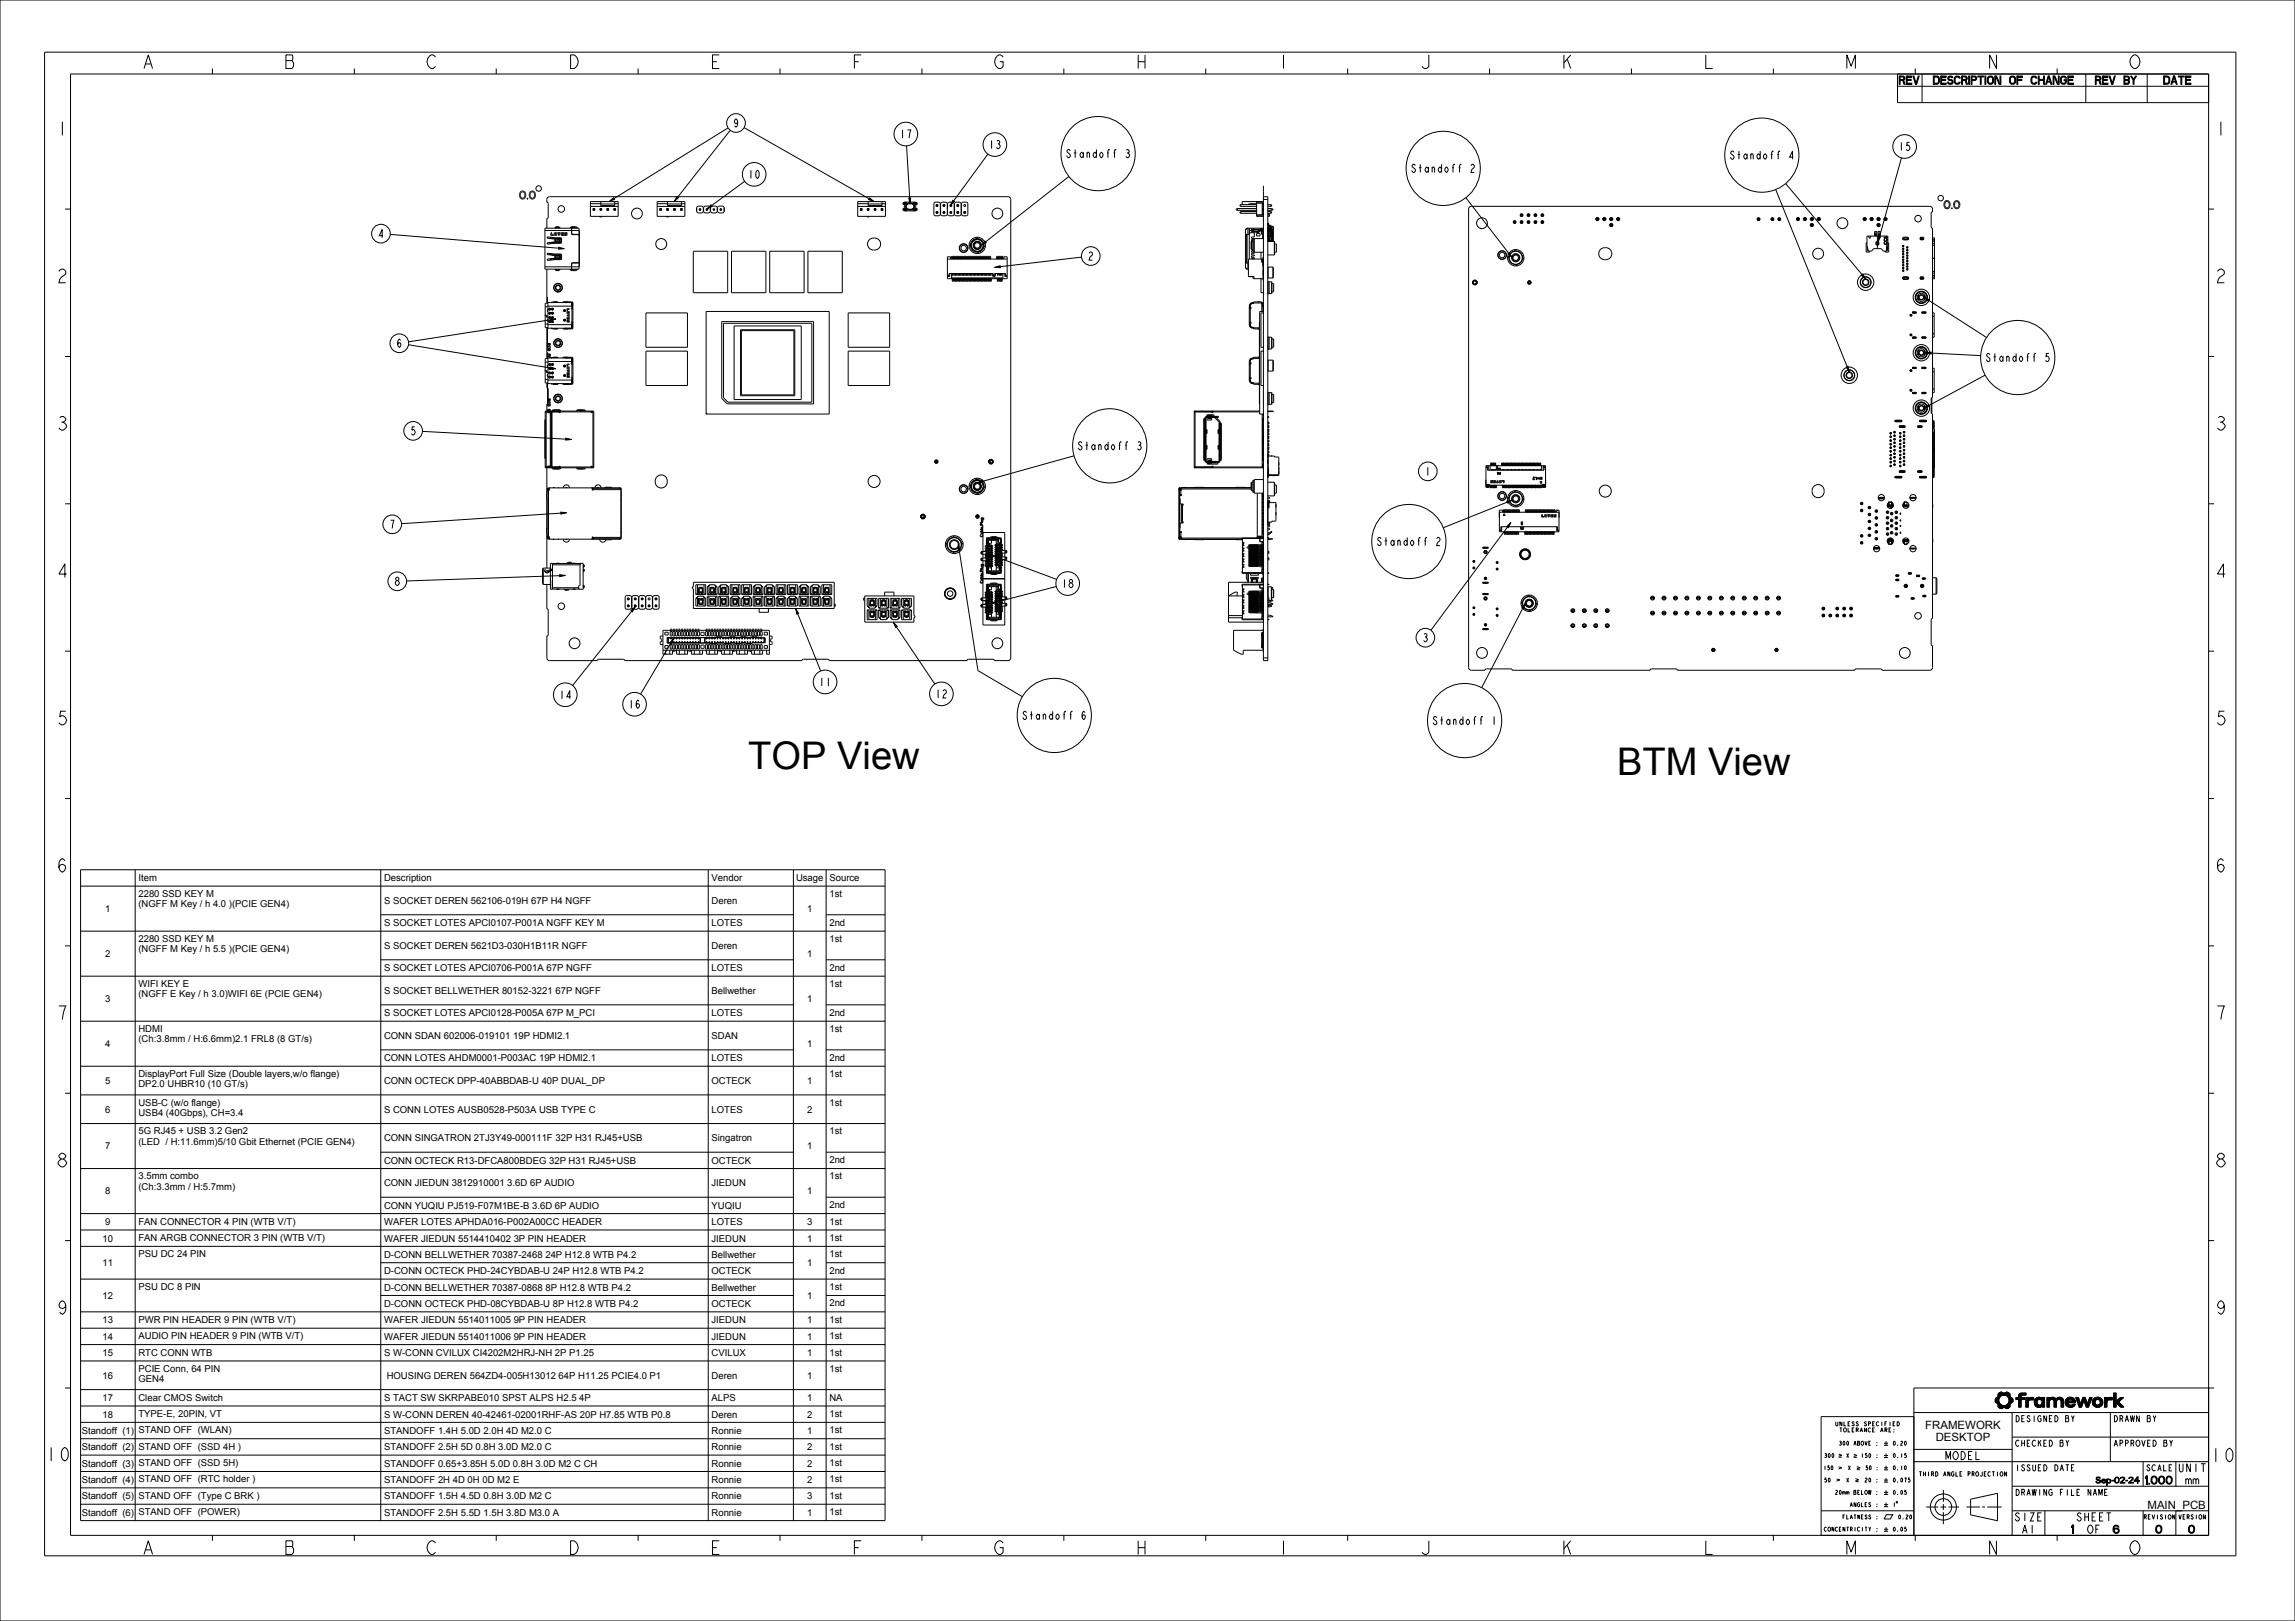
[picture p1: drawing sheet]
<svg xmlns="http://www.w3.org/2000/svg" width="841mm" height="594mm" viewBox="0 0 841 594" stroke-linecap="round" stroke-linejoin="round" font-family="sans-serif">
<defs><g id="words">
<g font-size="14">
<text x="274.2" y="281.7">TOP View</text>
<text x="592.6" y="283.9">BTM View</text>
</g>
<g font-size="6.5">
<text x="51.8" y="25.1">A</text>
<text x="103.8" y="25.1">B</text>
<text x="155.8" y="25.1">C</text>
<text x="207.8" y="25.1">D</text>
<text x="259.8" y="25.1">E</text>
<text x="311.8" y="25.1">F</text>
<text x="363.8" y="25.1">G</text>
<text x="415.8" y="25.1">H</text>
<text x="467.8" y="25.1">I</text>
<text x="519.8" y="25.1">J</text>
<text x="571.8" y="25.1">K</text>
<text x="623.8" y="25.1">L</text>
<text x="675.8" y="25.1">M</text>
<text x="727.8" y="25.1">N</text>
<text x="779.8" y="25.1">O</text>
<text x="20.3" y="49.6">1</text>
<text x="811.3" y="49.6">1</text>
<text x="20.3" y="103.6">2</text>
<text x="811.3" y="103.6">2</text>
<text x="20.3" y="157.6">3</text>
<text x="811.3" y="157.6">3</text>
<text x="20.3" y="211.6">4</text>
<text x="811.3" y="211.6">4</text>
<text x="20.3" y="265.6">5</text>
<text x="811.3" y="265.6">5</text>
<text x="20.3" y="319.6">6</text>
<text x="811.3" y="319.6">6</text>
<text x="20.3" y="373.6">7</text>
<text x="811.3" y="373.6">7</text>
<text x="20.3" y="427.6">8</text>
<text x="811.3" y="427.6">8</text>
<text x="20.3" y="481.6">9</text>
<text x="811.3" y="481.6">9</text>
<text x="16.2" y="535.4">10</text>
<text x="809.5" y="535.7">10</text>
<text x="51.8" y="569.6">A</text>
<text x="103.8" y="569.6">B</text>
<text x="155.8" y="569.6">C</text>
<text x="207.8" y="569.6">D</text>
<text x="259.8" y="569.6">E</text>
<text x="311.8" y="569.6">F</text>
<text x="363.8" y="569.6">G</text>
<text x="415.8" y="569.6">H</text>
<text x="467.8" y="569.6">I</text>
<text x="519.8" y="569.6">J</text>
<text x="571.8" y="569.6">K</text>
<text x="623.8" y="569.6">L</text>
<text x="675.8" y="569.6">M</text>
<text x="727.8" y="569.6">N</text>
<text x="779.8" y="569.6">O</text>
</g>
<g font-size="4.2">
<text x="705.5" y="523.6">FRAMEWORK</text>
<text x="709.3" y="528.1">DESKTOP</text>
<text x="787" y="552.9">MAIN_PCB</text>
</g>
<g font-size="3.9">
<text x="695.9" y="30.9">REV</text>
<text x="706.7" y="30.9">DESCRIPTION OF CHANGE</text>
<text x="767.7" y="30.9">REV BY</text>
<text x="792.8" y="30.9">DATE</text>
<text x="268.5" y="46.6">9</text>
<text x="329.5" y="50.6">17</text>
<text x="362.2" y="54.5">13</text>
<text x="390.4" y="57.8">Standoff 3</text>
<text x="633.6" y="58.4">Standoff 4</text>
<text x="695.5" y="55.2">15</text>
<text x="274" y="65.4">10</text>
<text x="516.9" y="63.2">Standoff 2</text>
<text x="138.4" y="87.1">4</text>
<text x="398.5" y="95.3">2</text>
<text x="145.1" y="127.3">6</text>
<text x="727.4" y="132.5">Standoff 5</text>
<text x="150.2" y="159.4">5</text>
<text x="394.7" y="164.9">Standoff 3</text>
<text x="522" y="174.2">1</text>
<text x="142.5" y="193.6">7</text>
<text x="504.3" y="199.9">Standoff 2</text>
<text x="144.4" y="214.5">8</text>
<text x="388.9" y="215.3">18</text>
<text x="521.1" y="235.2">3</text>
<text x="299.9" y="251.4">11</text>
<text x="204.7" y="256.1">14</text>
<text x="342.6" y="255.8">12</text>
<text x="230.1" y="259.6">16</text>
<text x="374.3" y="263.7">Standoff 6</text>
<text x="524.7" y="265.6">Standoff 1</text>
<text x="712.8" y="534.9">MODEL</text>
<text x="798.1" y="539.4">UNIT</text>
<text x="784" y="543.9">1.000 mm</text>
<text x="738.1" y="557.4">SIZE</text>
<text x="760.8" y="557.4">SHEET</text>
<text x="740.7" y="561.9">A1</text>
<text x="757.4" y="561.9">1</text>
<text x="764.7" y="561.9">OF</text>
<text x="774.3" y="561.9">6</text>
<text x="789.9" y="561.9">0</text>
<text x="801.9" y="561.9">0</text>
</g>
<g font-size="3.5">
<text x="50.7" y="322.7">Item</text>
<text x="140.7" y="323">Description</text>
<text x="260.7" y="323">Vendor</text>
<text x="291.7" y="323">Usage</text>
<text x="303.9" y="322.7">Source</text>
<text x="50.7" y="328.7">2280 SSD KEY M</text>
<text x="303.9" y="328.7">1st</text>
<text x="38.6" y="334.2">1</text>
<text x="50.7" y="332.5">(NGFF M Key / h 4.0 )(PCIE GEN4)</text>
<text x="140.7" y="331.2">S SOCKET DEREN 562106-019H 67P H4 NGFF</text>
<text x="260.7" y="331.2">Deren</text>
<text x="295.8" y="334.2">1</text>
<text x="140.7" y="339.5">S SOCKET LOTES APCI0107-P001A NGFF KEY M</text>
<text x="260.7" y="339.5">LOTES</text>
<text x="303.9" y="339.2">2nd</text>
<text x="50.7" y="345.2">2280 SSD KEY M</text>
<text x="140.7" y="347.7">S SOCKET DEREN 5621D3-030H1B11R NGFF</text>
<text x="260.7" y="347.7">Deren</text>
<text x="303.9" y="345.2">1st</text>
<text x="38.6" y="350.7">2</text>
<text x="50.7" y="349">(NGFF M Key / h 5.5 )(PCIE GEN4)</text>
<text x="295.8" y="350.7">1</text>
<text x="140.7" y="356">S SOCKET LOTES APCI0706-P001A 67P NGFF</text>
<text x="260.7" y="356">LOTES</text>
<text x="303.9" y="355.7">2nd</text>
<text x="50.7" y="361.7">WIFI KEY E</text>
<text x="50.7" y="365.5">(NGFF E Key / h 3.0)WIFI 6E (PCIE GEN4)</text>
<text x="140.7" y="364.2">S SOCKET BELLWETHER 80152-3221 67P NGFF</text>
<text x="260.7" y="364.2">Bellwether</text>
<text x="303.9" y="361.7">1st</text>
<text x="38.6" y="367.2">3</text>
<text x="295.8" y="367.2">1</text>
<text x="140.7" y="372.5">S SOCKET LOTES APCI0128-P005A 67P M_PCI</text>
<text x="260.7" y="372.5">LOTES</text>
<text x="303.9" y="372.2">2nd</text>
<text x="38.6" y="383.7">4</text>
<text x="50.7" y="378.2">HDMI</text>
<text x="50.7" y="382">(Ch:3.8mm / H:6.6mm)2.1 FRL8 (8 GT/s)</text>
<text x="140.7" y="380.7">CONN SDAN 602006-019101 19P HDMI2.1</text>
<text x="260.7" y="380.7">SDAN</text>
<text x="295.8" y="383.7">1</text>
<text x="303.9" y="378.2">1st</text>
<text x="140.7" y="389">CONN LOTES AHDM0001-P003AC 19P HDMI2.1</text>
<text x="260.7" y="389">LOTES</text>
<text x="303.9" y="388.7">2nd</text>
<text x="50.7" y="394.7">DisplayPort Full Size (Double layers,w/o flange)</text>
<text x="303.9" y="394.7">1st</text>
<text x="38.6" y="397.2">5</text>
<text x="50.7" y="398.5">DP2.0 UHBR10 (10 GT/s)</text>
<text x="140.7" y="397.2">CONN OCTECK DPP-40ABBDAB-U 40P DUAL_DP</text>
<text x="260.7" y="397.2">OCTECK</text>
<text x="295.8" y="397.2">1</text>
<text x="38.6" y="407.7">6</text>
<text x="50.7" y="405.2">USB-C (w/o flange)</text>
<text x="140.7" y="407.7">S CONN LOTES AUSB0528-P503A USB TYPE C</text>
<text x="260.7" y="407.7">LOTES</text>
<text x="295.8" y="407.7">2</text>
<text x="303.9" y="405.2">1st</text>
<text x="50.7" y="409">USB4 (40Gbps), CH=3.4</text>
<text x="50.7" y="415.7">5G RJ45 + USB 3.2 Gen2</text>
<text x="50.7" y="419.5">(LED / H:11.6mm)5/10 Gbit Ethernet (PCIE GEN4)</text>
<text x="140.7" y="418.2">CONN SINGATRON 2TJ3Y49-000111F 32P H31 RJ45+USB</text>
<text x="260.7" y="418.2">Singatron</text>
<text x="303.9" y="415.7">1st</text>
<text x="38.6" y="421.2">7</text>
<text x="295.8" y="421.2">1</text>
<text x="140.7" y="426.5">CONN OCTECK R13-DFCA800BDEG 32P H31 RJ45+USB</text>
<text x="260.7" y="426.5">OCTECK</text>
<text x="303.9" y="426.2">2nd</text>
<text x="38.6" y="437.7">8</text>
<text x="50.7" y="432.2">3.5mm combo</text>
<text x="50.7" y="436">(Ch:3.3mm / H:5.7mm)</text>
<text x="140.7" y="434.7">CONN JIEDUN 3812910001 3.6D 6P AUDIO</text>
<text x="260.7" y="434.7">JIEDUN</text>
<text x="295.8" y="437.7">1</text>
<text x="303.9" y="432.2">1st</text>
<text x="140.7" y="443">CONN YUQIU PJ519-F07M1BE-B 3.6D 6P AUDIO</text>
<text x="260.7" y="443">YUQIU</text>
<text x="303.9" y="442.7">2nd</text>
<text x="38.6" y="449">9</text>
<text x="50.7" y="448.7">FAN CONNECTOR 4 PIN (WTB V/T)</text>
<text x="140.7" y="449">WAFER LOTES APHDA016-P002A00CC HEADER</text>
<text x="260.7" y="449">LOTES</text>
<text x="295.8" y="449">3</text>
<text x="303.9" y="448.7">1st</text>
<text x="37.6" y="455">10</text>
<text x="50.7" y="454.7">FAN ARGB CONNECTOR 3 PIN (WTB V/T)</text>
<text x="140.7" y="455">WAFER JIEDUN 5514410402 3P PIN HEADER</text>
<text x="260.7" y="455">JIEDUN</text>
<text x="295.8" y="455">1</text>
<text x="303.9" y="454.7">1st</text>
<text x="50.7" y="460.7">PSU DC 24 PIN</text>
<text x="140.7" y="461">D-CONN BELLWETHER 70387-2468 24P H12.8 WTB P4.2</text>
<text x="260.7" y="461">Bellwether</text>
<text x="303.9" y="460.7">1st</text>
<text x="37.6" y="464">11</text>
<text x="140.7" y="467">D-CONN OCTECK PHD-24CYBDAB-U 24P H12.8 WTB P4.2</text>
<text x="260.7" y="467">OCTECK</text>
<text x="295.8" y="464">1</text>
<text x="303.9" y="466.7">2nd</text>
<text x="50.7" y="472.7">PSU DC 8 PIN</text>
<text x="140.7" y="473">D-CONN BELLWETHER 70387-0868 8P H12.8 WTB P4.2</text>
<text x="260.7" y="473">Bellwether</text>
<text x="303.9" y="472.7">1st</text>
<text x="37.6" y="476">12</text>
<text x="140.7" y="479">D-CONN OCTECK PHD-08CYBDAB-U 8P H12.8 WTB P4.2</text>
<text x="260.7" y="479">OCTECK</text>
<text x="295.8" y="476">1</text>
<text x="303.9" y="478.7">2nd</text>
<text x="37.6" y="485">13</text>
<text x="50.7" y="484.7">PWR PIN HEADER 9 PIN (WTB V/T)</text>
<text x="140.7" y="485">WAFER JIEDUN 5514011005 9P PIN HEADER</text>
<text x="260.7" y="485">JIEDUN</text>
<text x="295.8" y="485">1</text>
<text x="303.9" y="484.7">1st</text>
<text x="37.6" y="491">14</text>
<text x="50.7" y="490.7">AUDIO PIN HEADER 9 PIN (WTB V/T)</text>
<text x="140.7" y="491">WAFER JIEDUN 5514011006 9P PIN HEADER</text>
<text x="260.7" y="491">JIEDUN</text>
<text x="295.8" y="491">1</text>
<text x="303.9" y="490.7">1st</text>
<text x="37.6" y="497">15</text>
<text x="50.7" y="496.7">RTC CONN WTB</text>
<text x="140.7" y="497">S W-CONN CVILUX CI4202M2HRJ-NH 2P P1.25</text>
<text x="260.7" y="497">CVILUX</text>
<text x="295.8" y="497">1</text>
<text x="303.9" y="496.7">1st</text>
<text x="50.7" y="502.7">PCIE Conn, 64 PIN</text>
<text x="303.9" y="502.7">1st</text>
<text x="37.6" y="505.2">16</text>
<text x="50.7" y="506.5">GEN4</text>
<text x="141.7" y="505.2">HOUSING DEREN 564ZD4-005H13012 64P H11.25 PCIE4.0 P1</text>
<text x="260.7" y="505.2">Deren</text>
<text x="295.8" y="505.2">1</text>
<text x="37.6" y="513.5">17</text>
<text x="50.7" y="513.2">Clear CMOS Switch</text>
<text x="140.7" y="513.5">S TACT SW SKRPABE010 SPST ALPS H2.5 4P</text>
<text x="260.7" y="513.5">ALPS</text>
<text x="295.8" y="513.5">1</text>
<text x="303.9" y="513.2">NA</text>
<text x="37.6" y="519.5">18</text>
<text x="50.7" y="519.2">TYPE-E, 20PIN, VT</text>
<text x="140.7" y="519.5">S W-CONN DEREN 40-42461-02001RHF-AS 20P H7.85 WTB P0.8</text>
<text x="260.7" y="519.5">Deren</text>
<text x="295.8" y="519.5">2</text>
<text x="303.9" y="519.2">1st</text>
<text x="29.9" y="525.5">Standoff (1)</text>
<text x="50.7" y="525.2">STAND OFF (WLAN)</text>
<text x="140.7" y="525.5">STANDOFF 1.4H 5.0D 2.0H 4D M2.0 C</text>
<text x="260.7" y="525.5">Ronnie</text>
<text x="295.8" y="525.5">1</text>
<text x="303.9" y="525.2">1st</text>
<text x="29.9" y="531.5">Standoff (2)</text>
<text x="50.7" y="531.2">STAND OFF (SSD 4H )</text>
<text x="140.7" y="531.5">STANDOFF 2.5H 5D 0.8H 3.0D M2.0 C</text>
<text x="260.7" y="531.5">Ronnie</text>
<text x="295.8" y="531.5">2</text>
<text x="303.9" y="531.2">1st</text>
<text x="29.9" y="537.5">Standoff (3)</text>
<text x="50.7" y="537.2">STAND OFF (SSD 5H)</text>
<text x="140.7" y="537.5">STANDOFF 0.65+3.85H 5.0D 0.8H 3.0D M2 C CH</text>
<text x="260.7" y="537.5">Ronnie</text>
<text x="295.8" y="537.5">2</text>
<text x="303.9" y="537.2">1st</text>
<text x="29.9" y="543.5">Standoff (4)</text>
<text x="50.7" y="543.2">STAND OFF (RTC holder )</text>
<text x="140.7" y="543.5">STANDOFF 2H 4D 0H 0D M2 E</text>
<text x="260.7" y="543.5">Ronnie</text>
<text x="295.8" y="543.5">2</text>
<text x="303.9" y="543.2">1st</text>
<text x="29.9" y="549.5">Standoff (5)</text>
<text x="50.7" y="549.2">STAND OFF (Type C BRK )</text>
<text x="140.7" y="549.5">STANDOFF 1.5H 4.5D 0.8H 3.0D M2 C</text>
<text x="260.7" y="549.5">Ronnie</text>
<text x="295.8" y="549.5">3</text>
<text x="303.9" y="549.2">1st</text>
<text x="29.9" y="555.5">Standoff (6)</text>
<text x="50.7" y="555.2">STAND OFF (POWER)</text>
<text x="140.7" y="555.5">STANDOFF 2.5H 5.5D 1.5H 3.8D M3.0 A</text>
<text x="260.7" y="555.5">Ronnie</text>
<text x="295.8" y="555.5">1</text>
<text x="303.9" y="555.2">1st</text>
</g>
<g font-size="2.9">
<text x="738.3" y="521">DESIGNED BY</text>
<text x="774.3" y="521">DRAWN BY</text>
<text x="738.3" y="530">CHECKED BY</text>
<text x="774.3" y="530">APPROVED BY</text>
<text x="738.3" y="539">ISSUED DATE</text>
<text x="786.4" y="539">SCALE</text>
<text x="764.6" y="543.5">Sep-02-24</text>
<text x="738.3" y="548">DRAWING FILE NAME</text>
</g>
<g font-size="2.1">
<text x="703.4" y="540.9">THIRD ANGLE PROJECTION</text>
<text x="785.6" y="556.7">REVISION</text>
<text x="798.3" y="556.7">VERSION</text>
</g>
<g font-size="2">
<text x="672.6" y="522.5">UNLESS</text>
<text x="674.1" y="524.7">TOLERANCE</text>
<text x="682.9" y="522.5">SPECIFIED</text>
<text x="688.7" y="524.7">ARE:</text>
<text x="674.1" y="529.6">300 ABOVE :</text>
<text x="693.5" y="529.6">0.20</text>
<text x="668.7" y="538.6">150</text>
<text x="668.8" y="534.1">300</text>
<text x="676.7" y="534.1">X</text>
<text x="677.4" y="538.6">X</text>
<text x="682" y="534.1">150 :</text>
<text x="683.6" y="538.6">50 :</text>
<text x="693.5" y="534.1">0.15</text>
<text x="693.5" y="538.6">0.10</text>
<text x="668.8" y="543.1">50</text>
<text x="676.7" y="543.1">X</text>
<text x="683.3" y="543.1">20 :</text>
<text x="693.5" y="543.1">0.075</text>
<text x="672.7" y="547.6">20mm BELOW :</text>
<text x="693.5" y="547.6">0.05</text>
<text x="675.4" y="556.6">FLATNESS :</text>
<text x="678" y="552.1">ANGLES :</text>
<text x="693.5" y="552.1">1</text>
<text x="695.4" y="556.6">0.20</text>
<text x="668.8" y="561.1">CONCENTRICITY :</text>
<text x="693.5" y="561.1">0.05</text>
</g>
</g></defs>
<g fill="#000">
<path d="M731.3 513.8l1.2-.1 .1 .3-.7 .2zM731.3 512.4l1.4-.2-.2 1.5-1.2 .1zM731.9 514.2l.7-.2 .8 .8-1.2 .6v-.8zM733.1 510.2h.4zM732.2 511.5l1.9-.3-.8 .3-.6 .7-1.3 .2 .6-.4zM733.2 516.2l.3-.1zM732.5 510.5l1-.3 .5 .3zM732.7 515.9l1.4-.1-.9 .4zM732.4 510.6l1.7-.1zM732.5 515.8h1.9zM732.3 510.7l4-.1 .2 .3-4.3 .6zM734.1 511.2l2.4-.3v.6l-1 .1z"/>
<path d="M732.2 515.4l1.2-.6 3.1 .6-.2 .3-3.8 .1zM734.5 515.8l1.8-.1-1.1 .4zM734.7 510.5l.9-.3zM735.2 516.1l.9-.2zM734.4 510.5l1.2-.3 .7 .4zM734.7 515.1l1.8-.4v.7zM735.5 511.6h1zM735.4 514.8l1.2-.2zM735.6 511.7h1zM735.5 514.7l1.1-.2zM735.7 511.8h.9zM735.6 514.6l1-.1z"/>
<path d="M735.8 511.9h.9zM735.8 514.4l.9-.1zM735.9 512h.8zM735.9 514.3l.9-.1zM736 512.1l.7-.1 .7 .4-1.2 .1zM736.1 514l1.4-.2-1.6 .5zM736.2 512.5h1.3zM736.2 513.8l1.3-.1zM736.2 512.6h1.3zM736.2 513.7h1.3zM736.3 512.7h1.3zM736.3 513.6l1.3-.1z"/>
<path d="M736.3 512.9h1.3zM736.3 513.4l1.3-.1zM736.3 513l1.3-.1v.3l-1.3 .1zM736.3 513.3l1.3-.1zM738.8 512.1h.9l.9-.5v.5l-1.8 .7zM739.7 511.6l1-.1-1 .6zM739.7 511.5l1-.1zM739.7 511.4l1.1-.1zM740 510.8l.7-.3h1.7v.7h-2.6zM739.7 511.3l1.2-.1zM739.8 511.2h1.4zM738.8 512.8l1.8-.7h1.3v.7h-1.3v2.8h-.9v-2.8z"/>
<path d="M743.3 513.4v2.2h-.9zM742.4 512.1h.9v.6l.6-.6h1.3v.9l-1.8 .2-1 2.4zM745.8 512.7l1.6 .1-1.7 .1zM745.5 514l.9-.1zM745.5 513.7l.9-.1v.3l-.9 .1zM745.5 514.2h.9zM745.5 513.6l1-.1zM745.5 514.3h1zM745.5 513.4l1-.1zM745.6 514.4l1 .1zM745.6 513.3l1-.1zM745.6 514.6h1z"/>
<path d="M745.6 513.1h1.1zM745.7 513l1.2-.1zM745.7 514.7h1.1zM745.7 514.8h1.2zM745.7 512.9l1.6-.1zM746.6 512.1h1zM747 515.7h.4zM745.8 514.9h1.8l.7-.6v.8zM746.8 515.6h.9zM746.4 512.2h1.4zM746.1 512.4l.3-.2 1.7 .1zM746.4 515.5h1.6z"/>
<path d="M746.3 515.4h1.8zM746 512.5h2.2zM746.1 515.3l2.1-.1zM746 512.5h2.3zM746 515.2l2.3-.1zM745.9 512.6h2.4zM745.8 515l2.5 .1-2.3 .1zM748.3 512.1h.9v3.5h-.9v-2l-.4-.7 .4-.3zM745.8 512.7l2.5-.1-.4 .3zM750.1 512.1h.9v3.5h-.9zM751.8 512.8h2.7l-.8 .6-.1 2.2h-.9v-2.2l-.4-.5zM751.2 512.4l1.2-.4 1 .7-1.7 .1-.6 .5z"/>
<path d="M753.7 512.4l.9-.4a1.39 1.39 0 0 1 1.5 1.1l-.9 .1-.5-.4h-1.3zM755.2 513.2l.9-.1 .1 2.5h-.9zM756.9 514.3h.9zM756.9 513.3l.9-.2zM756.9 514.4h.9zM756.9 513.1l1-.1zM756.9 514.6h1zM757 513l1-.1zM757 514.7h1zM757.1 512.9l1.1-.1zM757.1 514.8h1.1zM757.1 512.8l1.5-.1z"/>
<path d="M757.1 514.9h1.3zM757.3 512.6a1.89 1.89 0 0 1 3.1 .6l-.9 .1-.7-.6-1.7 .1zM757.2 515h1.5zM758.3 515.7l1.1-.1zM757.2 515l3.3-.4-.3 .5-2.8 .1zM756.9 513.4h3.6v.5l-3.7 .1zM757.4 515.2l2.8-.1-.8 .5-1.1 .1zM759.5 513.3l.9-.1 .1 .2zM756.8 514l3.7-.1-2.8 .1-.8 .3zM760.7 512.1h.9l.8 2.4-.4 1.1zM763.3 512.1h.8l.9 2.3 1.6-2.3-1.3 3.5h-.8l-.9-2.4-.9 2.4h-.7zM765.8 512.1h.8l-1.6 2.3z"/>
<path d="M766.8 514l.9-.1zM766.8 513.7l.9-.1v.3l-.9 .1zM766.8 514.2h.9zM766.8 513.6l.9-.1zM766.8 514.3h1zM766.8 513.4l1-.1zM766.9 514.4l.9 .1zM766.9 513.3l1-.1zM766.9 514.6h1zM766.9 513.1l1.1-.1zM767 514.7h1.1zM767 513l1.2-.1z"/>
<path d="M767 514.8h1.3zM767 512.9l1.6-.1zM767.3 512.6a1.94 1.94 0 0 1 3.2 .7l-.9 .1-.8-.6-1.8 .1zM767.1 514.9h3.1a1.97 1.97 0 0 1-3.1 0zM769.6 513.4l.9-.1-.1 1.4-.2 .2h-1.4l.7-.5zM772.1 513.4v2.2h-.9zM771.2 512.1h.9v.6l.6-.6h1.3v.9l-1.8 .2-1 2.4zM774.5 510.5h.9v3l1.6-1.4h1.2l-1.9 1.6 2 1.9h-1.2l-1.7-1.6v1.6h-.9z"/>
</g>
<g fill="none" stroke="#000" stroke-width=".37">
<path d="M0 0h841v594h-841zM16.3 19.1h803v551h-803zM25.8 27.1h783.5v535.5h-783.5zM77.8 25.1v2M129.8 25.1v2M181.8 25.1v2M233.8 25.1v2M285.8 25.1v2M337.8 25.1v2M389.8 25.1v2M441.8 25.1v2M493.8 25.1v2"/>
<path d="M545.8 25.1v2M597.8 25.1v2M649.8 25.1v2M695.3 27.1v10.5h114M695.3 31.6h114M701.8 25.1v2M704.3 27.1v10.5M753.8 25.1v2M764.3 27.1v10.5M786.8 27.1v10.5M23.8 76.6h2M809.3 76.6h2"/>
<path d="M23.8 130.6h2M809.3 130.6h2M23.8 184.6h2M809.3 184.6h2M23.8 238.6h2M809.3 238.6h2M23.8 292.6h2M809.3 292.6h2M29.5 318.7h294.8v238.5h-294.8zM49.5 318.7v238.5M139.5 318.7v238.5M259.5 318.7v238.5"/>
<path d="M290.7 318.7v238.5M302.7 318.7v238.5M29.5 324.7h294.8M139.5 335.2h151.2M302.7 335.2h21.6M23.8 346.6h2M29.5 341.2h294.8M29.5 357.7h294.8M139.5 351.7h151.2M302.7 351.7h21.6M809.3 346.6h2M29.5 374.2h294.8"/>
<path d="M139.5 368.2h151.2M302.7 368.2h21.6M29.5 390.7h294.8M139.5 384.7h151.2M302.7 384.7h21.6M23.8 400.6h2M29.5 401.2h294.8M29.5 411.7h294.8M809.3 400.6h2M29.5 428.2h294.8M139.5 422.2h151.2M139.5 438.7h151.2"/>
<path d="M302.7 422.2h21.6M302.7 438.7h21.6M23.8 454.6h2M29.5 444.7h294.8M29.5 450.7h294.8M29.5 456.7h294.8M809.3 454.6h2M29.5 468.7h294.8M139.5 462.7h151.2M139.5 474.7h151.2M302.7 462.7h21.6M302.7 474.7h21.6"/>
<path d="M29.5 480.7h294.8M29.5 486.7h294.8M29.5 492.7h294.8M29.5 498.7h294.8M23.8 508.6h2M29.5 509.2h294.8M29.5 515.2h294.8M701.3 517.6h108M701.3 519.1h-34v43.5M731.3 513.8l1.2-.1 .1 .3-.7 .2zM731.3 512.4l1.4-.2-.2 1.5-1.2 .1zM731.9 514.2l.7-.2 .8 .8-1.2 .6v-.8z"/>
<path d="M732.2 511.5l1.9-.3-.8 .3-.6 .7-1.3 .2 .6-.4zM732.2 515.4l1.2-.6 3.1 .6-.2 .3-3.8 .1zM732.3 510.7l1.2-.5a1.27 1.27 0 0 0 1.7 0l.8 .2 .5 .5a1.37 1.37 0 0 0 1 1.6l-.1 1.4a1.37 1.37 0 0 0-.9 1.6l-1.3 .7a1.26 1.26 0 0 0-1.7-.1l-.3 .1a1.35 1.35 0 0 1-1-1.6l-1-.9 .1-1.3a1.27 1.27 0 0 0 .9-1.5zM732.3 510.7l4-.1 .2 .3-4.3 .6zM732.4 510.6l1.7-.1zM732.5 510.5l1-.3 .5 .3zM732.5 515.8h1.9zM732.7 515.9l1.4-.1-.9 .4zM733.1 510.2h.4zM733.2 516.2l.3-.1zM734.1 511.2l2.4-.3v.6l-1 .1zM734.4 510.5l1.2-.3 .7 .4z"/>
<path d="M734.5 515.8l1.8-.1-1.1 .4zM734.7 515.1l1.8-.4v.7zM734.7 510.5l.9-.3zM735.2 516.1l.9-.2zM735.4 514.8l1.2-.2zM735.5 511.6h1zM735.5 514.7l1.1-.2zM735.6 511.7h1zM735.6 514.6l1-.1zM735.7 511.8h.9zM735.8 511.9h.9zM735.8 514.4l.9-.1z"/>
<path d="M735.9 512h.8zM735.9 514.3l.9-.1zM736 512.1l.7-.1 .7 .4-1.2 .1zM736.1 514l1.4-.2-1.6 .5zM736.2 512.5h1.3zM736.2 513.8l1.3-.1zM736.2 512.6h1.3zM736.2 513.7h1.3zM736.3 512.7h1.3zM736.3 513.6l1.3-.1zM736.3 512.9h1.3zM736.3 513.4l1.3-.1z"/>
<path d="M736.3 513l1.3-.1v.3l-1.3 .1zM736.3 513.3l1.3-.1zM737.3 517.6v45M738.8 512.1h.9l.9-.5v.5l-1.8 .7zM738.8 512.8l1.8-.7h1.3v.7h-1.3v2.8h-.9v-2.8zM739.7 511.6l1-.1-1 .6zM739.7 511.5l1-.1zM739.7 511.4l1.1-.1zM739.7 511.3l1.2-.1zM739.8 511.2h1.4zM740 510.8l.6-.3h1.8v.7h-1.4l-.3 .3-.1 .6h1.3v.7h-1.3v2.8h-.9v-2.8h-.9v-.7h.9zM740 510.8l.7-.3h1.7v.7h-2.6z"/>
<path d="M742.4 512.1h.9v.6l.6-.6h1.3v.9l-1.8 .2-1 2.4zM742.4 512.1h.9v.6l.6-.6h1.3v.9h-1.3l-.5 .3-.1 2.3h-.9zM743.3 513.4v2.2h-.9zM745.5 513.7l.9-.1v.3l-.9 .1zM745.5 514l.9-.1zM745.5 513.6l1-.1zM745.5 514.2h.9zM745.5 513.4l1-.1zM745.5 514.3h1zM745.6 513.3l1-.1zM745.6 514.4l1 .1zM745.6 514.6h1z"/>
<path d="M745.6 513.1h1.1zM745.7 514.7h1.1zM745.7 513l1.2-.1zM745.7 514.8h1.2zM745.7 512.9l1.6-.1zM745.8 514.9h1.8l.7-.6v.8zM745.8 515l2.5 .1-2.3 .1zM745.8 512.7l2.5-.1-.4 .3zM745.8 512.7l1.6 .1-1.7 .1zM745.9 512.6h2.4zM746 515.2l2.3-.1zM746 512.5h2.2z"/>
<path d="M746 512.5h2.3zM746 512.5l1.2-.5 1.1 .6v-.5h.9v3.5h-.9v-.5l-1 .6-1.3-.4-.5-1.4zM746.1 515.3l2.1-.1zM746.1 512.4l.3-.2 1.7 .1zM746.3 515.4h1.8zM746.4 515.5h1.6zM746.4 512.2h1.4zM746.6 512.1h1zM746.8 515.6h.9zM747 515.7h.4zM748.3 512.1h.9v3.5h-.9v-2l-.4-.7 .4-.3zM750.1 512.1h.9v3.5h-.9z"/>
<path d="M750.1 512.1h.9v.6l.7-.6h.8l.9 .7 .9-.7 1.2 .1 .7 1v2.4h-.9v-2.2l-.8-.6-.8 .6-.1 2.2h-.9v-2.2l-.8-.6-.8 .6-.1 2.2h-.9zM751.2 512.4l1.2-.4 1 .7-1.7 .1-.6 .5zM751.8 512.8h2.7l-.8 .6-.1 2.2h-.9v-2.2l-.4-.5zM753.7 512.4l.9-.4a1.39 1.39 0 0 1 1.5 1.1l-.9 .1-.5-.4h-1.3zM755.2 513.2l.9-.1 .1 2.5h-.9zM756.8 514l3.7-.1-2.8 .1-.8 .3zM756.9 513.4h3.6v.5l-3.7 .1zM756.9 514.3h.9zM756.9 513.3l.9-.2zM756.9 514.4h.9zM756.9 513.1l1-.1zM756.9 514.6h1z"/>
<path d="M757 513l1-.1zM757 514.7h1zM757.1 512.9l1.1-.1zM757.1 514.8h1.1zM757.1 512.8l1.5-.1zM757.1 514.9h1.3zM757.2 515l3.3-.4-.3 .5-2.8 .1zM757.2 515h1.5zM757.3 512.6a1.89 1.89 0 0 1 3.1 .6l-.9 .1-.7-.6-1.7 .1zM757.3 512.5l1.3-.5 1.3 .5 .6 1.5h-2.8l.3 .6 .5 .3 2-.3-.3 .6-1.4 .5-1.4-.5-.6-1.3zM757.4 515.2l2.8-.1-.8 .5-1.1 .1zM758 512.9l.9-.2 .7 .7h-1.9z"/>
<path d="M758.3 515.7l1.1-.1zM759.5 513.3l.9-.1 .1 .2zM760.7 512.1h.9l.8 2.4-.4 1.1zM760.7 512.1h.9l.8 2.4 .9-2.4h.8l.9 2.3 .8-2.3h.8l-1.3 3.5h-.8l-.9-2.4-.9 2.4h-.7zM763.3 512.1h.8l.9 2.3 1.6-2.3-1.3 3.5h-.8l-.9-2.4-.9 2.4h-.7zM765.8 512.1h.8l-1.6 2.3zM766.8 513.7l.9-.1v.3l-.9 .1zM766.8 514l.9-.1zM766.8 513.6l.9-.1zM766.8 514.2h.9zM766.8 513.4l1-.1zM766.8 514.3h1z"/>
<path d="M766.9 513.3l1-.1zM766.9 514.4l.9 .1zM766.9 513.1l1.1-.1zM766.9 514.6h1zM767 513l1.2-.1zM767 514.7h1.1zM767 512.9l1.6-.1zM767 514.8h1.3zM767.1 514.9h3.1a1.97 1.97 0 0 1-3.1 0zM767.3 512.6a1.94 1.94 0 0 1 3.2 .7l-.9 .1-.8-.6-1.8 .1zM769.6 513.4l.9-.1-.1 1.4-.2 .2h-1.4l.7-.5zM771.2 512.1h.9v.6l.6-.6h1.3v.9l-1.8 .2-1 2.4z"/>
<path d="M771.2 512.1h.9v.6l.6-.6h1.3v.9h-1.3l-.5 .3-.1 2.3h-.9zM772.1 513.4v2.2h-.9zM773.3 517.6v18M774.5 510.5h.9v3l1.6-1.4h1.2l-1.9 1.6 2 1.9h-1.2l-1.7-1.6v1.6h-.9zM811.3 508.6h-110v54M29.5 521.2h294.8M29.5 527.2h294.8M29.5 533.2h294.8M29.5 539.2h294.8M673.8 537.5l1.2 .3-1.3 .5M673.8 534h1.2M673.8 532.8l1.2 .5-1.2 .3"/>
<path d="M679.3 534h1.2M679.3 532.9l1.2 .5-1.2 .3M680.4 538.6h1.2M680.4 537.4l1.3 .5M681.6 537.9l-1.2 .3M690.4 538.6h1.5M690.4 528.9h1.5M690.4 529.6h1.5M690.4 533.4h1.5M690.4 534.1h1.5M690.4 537.9h1.5M691.1 528.1v1.5"/>
<path d="M691.1 532.6v1.5M691.1 537.1v1.5M701.3 531.1h36M701.3 535.6h108M737.3 526.6h72M785.3 535.6v9M797.3 535.6v9M29.5 545.2h294.8M29.5 551.2h294.8M667.3 553.6h34M673 542l1.2 .3-1.2 .5M679.9 542.9h1.2"/>
<path d="M679.9 541.8l1.2 .5-1.2 .3M690.4 542.4h1.5M690.4 543.1h1.5M690.4 546.9h1.5M690.4 547.6h1.5M690.4 551.4h1.5M690.4 552.1h1.5M691.1 541.6v1.5M691.1 546.1v1.5M691.1 550.6v1.5M691.1 559.6v1.5M691.3 555.1h2.3l-.9 1.5h-2.3z"/>
<path d="M695 550.2l.3 .2-.1 .3-.4-.1zM705.9 552.2h4.4M711.1 552.2h2.1M712.1 546v4.4M712.1 551.2v2.1M712.1 554.1v4.4M714 552.2h3.9M720.6 552.2h5M722.1 549.4l9.9-2.2v10.1l-9.9-2.2zM726.4 552.2h1M728.2 552.2h5.3M737.3 544.6h72"/>
<path d="M737.3 553.6h72M749.3 553.6v9M785.3 553.6v9M797.3 553.6v9M77.8 562.6v2M129.8 562.6v2M181.8 562.6v2M233.8 562.6v2M285.8 562.6v2M337.8 562.6v2M389.8 562.6v2M441.8 562.6v2"/>
<path d="M493.8 562.6v2M649.8 562.6v2M690.4 560.4h1.5M690.4 561.1h1.5M701.8 562.6v2M753.8 562.6v2"/>
<circle cx="734.4" cy="513.2" r="1.93"/>
<circle cx="747.4" cy="513.9" r="1.03"/>
<circle cx="768.7" cy="513.9" r="1.88"/>
<circle cx="768.7" cy="513.9" r="1.04"/>
<circle cx="712.1" cy="552.2" r="4.8"/>
<circle cx="712.1" cy="552.2" r="3.1"/>
</g>
<!-- layer: 5_4 -->
<path d="M443.8 169.1h.2" fill="none" stroke="#000" stroke-width=".37"/>
<!-- layer: ASSEM_MEM -->
<g fill="none" stroke="#000" stroke-width=".37">
<path d="M190.8 70.2a1.43 1.43 0 0 1 1.8 .6 1.43 1.43 0 0 1-.4 1.9 1.43 1.43 0 0 1-1.8-.6 1.43 1.43 0 0 1 .4-1.9zM191 70.5l.2-.2a1.12 1.12 0 0 1 1.1 1.2 1.12 1.12 0 0 1-1.1 1.1l-.5-.9zM193.1 72.6h.4v.4h-.4zM194.4 70.2a1.43 1.43 0 0 1 1.8 .6 1.43 1.43 0 0 1-.4 1.9 1.43 1.43 0 0 1-1.8-.6 1.43 1.43 0 0 1 .4-1.9zM194.6 70.5l.2-.2a1.12 1.12 0 0 1 1.1 1.2 1.12 1.12 0 0 1-1.1 1.1l-.5-.9zM216.4 73.9h10.1v5.4h-10.1zM216.4 75.6h10.1M216.4 74.6h3.8M217.3 76.4v.7M217.3 76.4l.2 .2M217.3 77.1h.7M217.3 76.4h.7"/>
<path d="M217.5 76.9l-.2 .2M217.5 76.6v.3M217.5 76.9h.3M217.5 76.6h.3M217.8 76.6v.3M217.8 76.9l.2 .2M218 76.4l-.2 .2M218 76.4v.7M219.7 79.3l.5 .2 .4-.2M219.8 76.4v.7M219.8 76.4l.2 .2M219.8 77.1h.7"/>
<path d="M219.8 76.4h.7M220 76.9l-.2 .2M220 76.6v.3M220 76.9h.3M220 76.6h.3M220.2 73.9v1.5h5v-1.5M220.2 74.7h5M220.3 76.6v.3M220.3 76.9l.2 .2M220.5 76.4l-.2 .2M220.5 76.4v.7M222.4 76.4v.7"/>
<path d="M222.4 76.4l.1 .2M222.4 77.1h.6M222.4 76.4h.6M222.5 76.9l-.1 .2M222.5 76.6v.3M222.5 76.9h.4M222.5 76.6h.4M222.9 76.6v.3M222.9 76.9l.1 .2M223 76.4l-.1 .2M223 76.4v.7M224.9 76.4v.7"/>
<path d="M224.9 76.4l.2 .2M224.9 77.1h.7M224.9 76.4h.7M225.1 76.9l-.2 .2M225.1 76.6v.3M225.1 76.9h.3M225.1 76.6h.3M225.2 74.6h1.3M225.4 76.6v.3M225.4 76.9l.2 .2M225.6 76.4l-.2 .2M225.6 76.4v.7"/>
<path d="M240.8 73.9h10.2v5.4h-10.2zM240.8 75.6h10.2M240.8 74.6h3.8M241.8 76.4v.7M241.8 76.4l.1 .2M241.8 77.1h.6M241.8 76.4h.6M241.9 76.9l-.1 .2M241.9 76.6v.3M241.9 76.9h.4M241.9 76.6h.4M242.3 76.6v.3"/>
<path d="M242.3 76.9l.1 .2M242.4 76.4l-.1 .2M242.4 76.4v.7M244.2 79.3l.4 .2 .5-.2M244.3 76.4v.7M244.3 76.4l.1 .2M244.3 77.1h.6M244.3 76.4h.6M244.4 76.9l-.1 .2M244.4 76.6v.3M244.4 76.9h.4M244.4 76.6h.4"/>
<path d="M244.6 73.9v1.5h5.1v-1.5M244.6 74.7h5.1M244.8 76.6v.3M244.8 76.9l.1 .2M244.9 76.4l-.1 .2M244.9 76.4v.7M246.8 76.4v.7M246.8 76.4l.2 .2M246.8 77.1h.7M246.8 76.4h.7M247 76.9l-.2 .2M247 76.6v.3"/>
<path d="M247 76.9h.3M247 76.6h.3M247.3 76.6v.3M247.3 76.9l.2 .2M247.5 76.4l-.2 .2M247.5 76.4v.7M249.4 76.4v.7M249.4 76.4l.1 .2M249.4 77.1h.6M249.4 76.4h.6M249.5 76.9l-.1 .2M249.5 76.6v.3"/>
<path d="M249.5 76.9h.4M249.5 76.6h.4M249.7 74.6h1.3M249.9 76.6v.3M249.9 76.9l.1 .2M250 76.4l-.1 .2M250 76.4v.7M255.2 76.1v1.3M255.7 75.5h1.6l.5 .5 .5-.5h1.5l.5 .5 .5-.5h1.6l.5 .5 .5-.5h1.5l.5 .5v1.5l-.5 .5h-1.5l-.5-.5-.5 .5h-1.6l-.5-.5-.5 .5h-1.5l-.5-.5-.5 .5h-1.6l-.5-.5v-1.5zM257.7 76.1l.1 1.3zM260.3 76.1l.1 1.3zM262.8 76.1l.1 1.3z"/>
<path d="M265.4 77.4h.1M265.4 76.1h.1M314.3 73.9h10.2v5.4h-10.2zM314.3 75.6h10.2M314.3 74.6h3.8M315.3 76.4v.7M315.3 77.1h.6M315.3 76.4h.6M315.3 76.4l.1 .2M315.4 76.9l-.1 .2M315.4 76.6v.3M315.4 76.9h.4"/>
<path d="M315.4 76.6h.4M315.8 76.6v.3M315.8 76.9l.1 .2M315.9 76.4l-.1 .2M315.9 76.4v.7M317.7 79.3l.4 .2 .5-.2M317.8 76.4v.7M317.8 77.1h.6M317.8 76.4h.6M317.8 76.4l.1 .2M317.9 76.9l-.1 .2M317.9 76.6v.3"/>
<path d="M317.9 76.9h.4M317.9 76.6h.4M318.1 73.9v1.5h5.1v-1.5M318.1 74.7h5.1M318.3 76.6v.3M318.3 76.9l.1 .2M318.4 76.4l-.1 .2M318.4 76.4v.7M320.3 76.4v.7M320.3 77.1h.7M320.3 76.4h.7M320.3 76.4l.2 .2"/>
<path d="M320.5 76.9l-.2 .2M320.5 76.6v.3M320.5 76.9h.3M320.5 76.6h.3M320.8 76.6v.3M320.8 76.9l.2 .2M321 76.4l-.2 .2M321 76.4v.7M322.9 76.4v.7M322.9 77.1h.6M322.9 76.4h.6M322.9 76.4l.1 .2"/>
<path d="M323 76.9l-.1 .2M323 76.6v.3M323 76.9h.4M323 76.6h.4M323.2 74.6h1.3M323.4 76.6v.3M323.4 76.9l.1 .2M323.5 76.4l-.1 .2M323.5 76.4v.7M331.2 74.3v.6l.4-.1M331.3 74.3v.6M331.3 76.5v.5"/>
<path d="M331.4 74.3h-.5v.6h.5M331.4 76.4h-.5v.7h.5M331.4 74.1l.1 .7M331.5 77h.1M331.5 74.8v.1M331.5 76.9v.1M331.5 76.5l-.1 .8M331.5 76.9h.1M331.5 77v.1M331.5 74.4h.1M331.5 74.1l-.1 3.1h4.2M331.5 74.1l4.1 .1"/>
<path d="M331.5 74.3v.1M331.5 77.1h.1M331.5 74.3h.1M331.5 76.5h.1M331.5 74.9h.1M331.5 74.3l.1 .5M331.5 77l.2 .2M331.5 74.2v.1M331.5 77.1l.1 .1M331.5 74.2h.1M331.5 76.4h.2M331.5 74.9h.2"/>
<path d="M331.5 76.4v.1M331.5 76.4l.7 .7M331.6 77.2h.1M331.6 74.8l-.1 .1M331.6 76.9l-.1 .1M331.6 76.5h-.4v.5M331.6 76.5l-.1 .6M331.6 74.8l.1 .1M331.6 74.2h-.1M331.6 74.2h.1M331.7 77.2h.1M331.7 74.2h-.1"/>
<path d="M331.7 74.2h.1M331.7 76.4l-.1 .1M331.7 76.4l.5 .6M331.7 74.2l.1 .1M331.7 74.2l-.2 .2M331.8 74.3l-.2 .1M331.8 77.1l-.1 .1M331.8 74.3h.3M332.1 77.1v.2M332.1 77.1l-.5 .1M332.1 77.1l.1 .1M332.1 74.3l.1 .1"/>
<path d="M332.2 74.8a1.79 1.79 0 0 1 2.9 .7 1.26 1.26 0 0 1-1.2 1.4h-.8a1.26 1.26 0 0 1-1.2-.7 1.26 1.26 0 0 1 .3-1.4zM332.2 77.2h-.5M332.2 74.2l-.1 .1M332.2 74.2h.1M332.2 77v.1M332.2 74.2v.2M332.2 74.2l-.7 .7M332.2 74.4l-.5 .5M332.2 77l-.1 .1M332.2 77.1v.1M333.1 74.6a1.1 1.1 0 0 0-1.1 1.1 1.1 1.1 0 0 0 1.1 1.1M333.1 74.7a1 1 0 0 0-1 1 1 1 0 0 0 1 1"/>
<path d="M333.1 74.6v.1M333.1 76.7v.1M333.1 76.8h.8M333.1 76.7h.8M333.1 74.7h.8M333.1 74.6h.8M333.9 74.6a1.1 1.1 0 0 1 1.1 1.1 1.1 1.1 0 0 1-1.1 1.1M333.9 74.7a1 1 0 0 1 1 1 1 1 0 0 1-1 1M333.9 74.6v.1M333.9 76.7v.1M334.7 77v.1M334.7 74.2v.2"/>
<path d="M334.7 77.1l.1 .1M334.7 77l.1 .1M334.7 74.4l.6 .5M334.7 74.2l.7 .7M334.8 77.2h.5M334.8 74.2v.1M334.8 74.2h-.1M334.8 74.3l-.1 .1M334.8 77.1v.1M334.8 77.1v.2M334.8 77.1l.6 .1M334.8 74.3h.4"/>
<path d="M335.2 77.1l.1 .1M335.2 74.3l.2 .1M335.3 74.2l-.1 .1M335.3 74.2h.1M335.3 74.2l.2 .2M335.3 76.4h.1M335.3 74.9h.1M335.3 76.4l-.6 .6M335.3 76.4l.1 .1M335.3 77.2h.1M335.4 74.2h.1M335.4 77.2h-.1"/>
<path d="M335.4 77.2h.1M335.4 74.8l-.1 .1M335.4 76.9l-.2 .2M335.4 74.4v.4M335.4 76.5v.4M335.4 76.5h.4v.5M335.4 76.9h.1M335.4 74.8l.1 .1M335.4 76.4l-.7 .7M335.4 76.4l.1 .1M335.5 77.1l-.1 .1M335.5 74.2v.1"/>
<path d="M335.5 74.2h.1M335.5 77.1h.1M335.5 74.4h-.1M335.5 74.3v.1M335.5 77l-.2 .2M335.5 74.3v.5M335.5 76.5h.1M335.5 74.9h-.1M335.5 76.5h-.1M335.5 74.3h.1M335.5 77h.1M335.5 74.4h.1"/>
<path d="M335.5 77v.1M335.5 74.8v.1M335.5 76.5v.6M335.5 74.1v3.2M335.6 74.3h.5v.6h-.5M335.6 76.4h.5v.7l-.5-.1M335.7 74.3v.6M335.7 76.5v.5M335.8 74.3v.6l-.4-.1M342.2 74.5l.4-.4h1.5l.5 .5 .5-.5h1.6l.5 .5 .5-.5h1.5l.5 .5 .5-.5h1.6l.5 .5 .5-.5h1.5l.4 .4v4.2l-.4 .4h-1.5l-.5-.5-.5 .5h-1.6l-.5-.5-.5 .5h-1.5l-.5-.5-.5 .5h-1.6l-.5-.5-.5 .5h-1.5l-.4-.4zM343 75v.6M343 77.5v.7"/>
<path d="M343 78.2h.7M343 77.5h.7M343 75.6h.7M343 75h.7M343 77.5l.1 .1M343 75l.1 .1M343.1 75.5l-.1 .1M343.1 78.1l-.1 .1M343.1 75.1v.4M343.1 77.6v.5M343.1 78.1h.5M343.1 77.6h.5"/>
<path d="M343.1 75.5h.5M343.1 75.1h.5M343.6 75.1v.4M343.6 77.6v.5M343.6 78.1l.1 .1M343.6 75.5l.1 .1M343.7 75l-.1 .1M343.7 77.5l-.1 .1M343.7 75v.6M343.7 77.5v.7M344.6 74.7l.1 3.8zM345.6 75v.6"/>
<path d="M345.6 77.5v.7M345.6 78.2h.6M345.6 77.5h.6M345.6 75.6h.6M345.6 75h.6M345.6 77.5l.1 .1M345.6 75l.1 .1M345.7 75.5l-.1 .1M345.7 78.1l-.1 .1M345.7 75.1v.4M345.7 77.6v.5M345.7 78.1h.4"/>
<path d="M345.7 77.6h.4M345.7 75.5h.4M345.7 75.1h.4M346.1 75.1v.4M346.1 77.6v.5M346.1 78.1l.1 .1M346.1 75.5l.1 .1M346.2 75l-.1 .1M346.2 77.5l-.1 .1M346.2 75v.6M346.2 77.5v.7M347.1 74.7l.1 3.8z"/>
<path d="M348.1 75v.6M348.1 77.5v.7M348.1 78.2h.7M348.1 77.5h.7M348.1 75.6h.7M348.1 75h.7M348.1 77.5l.1 .1M348.1 75l.1 .1M348.2 75.5l-.1 .1M348.2 78.1l-.1 .1M348.2 75.1v.4M348.2 77.6v.5"/>
<path d="M348.2 78.1h.5M348.2 77.6h.5M348.2 75.5h.5M348.2 75.1h.5M348.7 75.1v.4M348.7 77.6v.5M348.7 78.1l.1 .1M348.7 75.5l.1 .1M348.8 75l-.1 .1M348.8 77.5l-.1 .1M348.8 75v.6M348.8 77.5v.7"/>
<path d="M349.7 74.7l.1 3.8zM350.7 75v.6M350.7 77.5v.7M350.7 78.2h.6M350.7 77.5h.6M350.7 75.6h.6M350.7 75h.6M350.7 77.5l.1 .1M350.7 75l.1 .1M350.8 75.5l-.1 .1M350.8 78.1l-.1 .1M350.8 75.1v.4"/>
<path d="M350.8 77.6v.5M350.8 78.1h.4M350.8 77.6h.4M350.8 75.5h.4M350.8 75.1h.4M351.2 75.1v.4M351.2 77.6v.5M351.2 78.1l.1 .1M351.2 75.5l.1 .1M351.3 75l-.1 .1M351.3 77.5l-.1 .1M351.3 75v.6"/>
<path d="M351.3 77.5v.7M352.2 74.7l.1 3.8zM353.2 75h.6v.6h-.6zM353.2 77.5v.7M353.2 78.2h.6M353.2 77.5h.6M353.2 77.5l.1 .1M353.3 78.1l-.1 .1M353.3 77.6v.5M353.3 78.1h.4M353.3 77.6h.4M353.7 77.6v.5"/>
<path d="M353.7 78.1l.1 .1M353.8 77.5l-.1 .1M353.8 77.5v.7M453.5 77.1h7M453.5 76.4h7M453.5 76.4l-.5 .2v.3l.5 .2M453.5 76.4v.7M454.7 78.2h5.8M454.7 77.5h5.8M454.7 75.6h5.8M454.7 75h5.8M454.7 75l-.3 .1v.4l.3 .1"/>
<path d="M454.7 77.5l-.3 .1v.5l.3 .1M454.7 75v.6M454.7 77.5v.7M457.8 74.7l-.5 .3M457.9 74.6l-.1 .1M457.9 74.6h2.6M460.4 77.4h.1M460.4 76.1h.1M460.4 76h.1M460.5 73.9v5.4h2.5M460.5 79.1h2.5M460.5 74.1h2.5"/>
<path d="M460.5 74.5h2.5M460.5 78.7h2.5M462.5 78.2h.5M462.5 77.5h.5M462.5 77h.4M462.5 76.5h.4M462.5 75.6h.5M462.5 75h.5M462.5 74.9h.4M462.5 74.5v4.2M462.5 78.3h.5M462.8 74.5v.4"/>
<path d="M462.8 76.5v.5M462.9 75.6v1.7h-.4M462.9 77.2h.1M462.9 76.2h.1M462.9 74.5v.5M462.9 76.3h.1M463 68.1v174h1.6v-170h-1.6M463 77.1l-.5 .1M463 73.9h-7.8v.8l.4 .3M463 73.1h1.6M464.6 78.2h1.1M464.6 77.5h1.1"/>
<path d="M464.6 77.1h1.3M464.6 76.4h1.3M464.6 75.6h1.1M464.6 75h1.1M464.6 78.4h.4M465 78.4l.3 .7-.7 .2M465 78.4v.9M465.7 75l.3 .1v.4l-.3 .1M465.7 77.5l.3 .1v.5l-.3 .1M465.7 75v.6M465.7 77.5v.7M465.9 76.4v.7"/>
<path d="M465.9 76.4l.6 .2v.3l-.6 .2M538.5 75.9l.7-.3h168a1 1 0 0 1 1 1v1l-.5 .5v5l.5 .5v62l-.5 .5v5l.5 .5v75l-.5 .5v9l.5 .5v8a1 1 0 0 1-1 1h-17.5l-.5-.5h-9l-.5 .5h-65l-.5-.5h-9l-.5 .5h-50.5l-.5-.5h-9l-.5 .5h-5a1 1 0 0 1-1-1v-168zM557.2 78.5l.2 .1M557.4 79.1h.4M557.4 79.1l-.2 .1M557.4 78.6v.5M557.4 78.6h.4M557.8 78.6v.5M557.8 79.1l.1 .1M557.9 78.5h-.6v.7h.6M557.9 78.5v.7M557.9 78.5l-.1 .1"/>
<path d="M559.8 78.5l.1 .1M559.8 78.5h.6v.7h-.6M559.8 78.5v.7M559.9 79.1h.4M559.9 79.1l-.1 .1M559.9 78.6v.5M559.9 78.6h.4M560.3 78.6v.5M560.3 79.1l.2 .1M560.5 78.5l-.2 .1M562.3 78.5l.1 .1M562.3 78.5h.7v.7h-.7"/>
<path d="M562.3 78.5v.7M562.4 79.1h.5M562.4 79.1l-.1 .1M562.4 78.6v.5M562.4 78.6h.5M562.9 78.6v.5M562.9 79.1l.1 .1M563 78.5l-.1 .1M564.8 78.5l.2 .1M564.9 78.5h.6M564.9 78.5v.7M564.9 79.2h.6"/>
<path d="M565 79.1h.4M565 79.1l-.2 .1M565 78.6v.5M565 78.6h.4M565.4 78.6v.5M565.4 79.1l.2 .1M565.5 78.5v.7M565.6 78.5l-.2 .1M585 79.9l.2 .2M585 80h.7v.6h-.7zM585.1 79.8h.5M585.8 79.9l-.3 .2"/>
<path d="M587.5 79.9l.2 .2M587.6 80h.6v.6h-.6zM587.6 79.8h.6M588.3 79.9l-.2 .2M590 79.9l.3 .2M590.1 80h.7v.6h-.7zM590.2 79.8h.5M590.8 79.9l-.2 .2M592.6 79.9l.2 .2M592.7 80h.6v.6h-.6zM592.7 79.8h.5M593.4 79.9l-.2 .2"/>
<path d="M658.5 79.9l.2 .2M658.5 80h.7v.6h-.7zM658.6 79.8h.5M659.3 79.9l-.3 .2M661 79.9l.2 .2M661.1 80h.6v.6h-.6zM661.1 79.8h.6M661.8 79.9l-.2 .2M663.5 79.9l.3 .2M663.6 80h.7v.6h-.7zM663.7 79.8h.5M664.3 79.9l-.2 .2"/>
<path d="M666.1 79.9l.1 .1M666.2 80h.6v.6h-.6zM666.2 80l.1 .1M666.2 79.8h.5M666.9 79.9l-.2 .2M682.9 79.9l.2 .2M683 80h.6v.6h-.6zM683.1 79.8h.5M683.7 79.9l-.2 .2M685.5 79.9l.2 .2M685.5 80h.7v.6h-.7zM685.6 79.8h.5"/>
<path d="M686.3 79.9l-.3 .2M688 79.9l.2 .2M688.1 80h.6v.6h-.6zM688.1 79.8h.6M688.8 79.9l-.2 .2M690.5 79.9l.3 .2M690.6 80h.7v.6h-.7zM690.7 79.8h.5M691.3 79.9l-.2 .2M712.8 73.8a1.43 1.43 0 0 1 1.8 .6 1.43 1.43 0 0 1-.4 1.8 1.43 1.43 0 0 1-1.8-.6 1.43 1.43 0 0 1 .4-1.8zM713 74l.2-.1a1.12 1.12 0 0 1 1.1 1.1 1.12 1.12 0 0 1-1.1 1.1l-.5-.9zM715.1 76.2h.3v.3h-.3z"/>
<path d="M716.4 73.8a1.43 1.43 0 0 1 1.8 .6 1.43 1.43 0 0 1-.5 1.8 1.43 1.43 0 0 1-1.8-.6 1.43 1.43 0 0 1 .5-1.8zM716.5 74l.2-.1a1.12 1.12 0 0 1 1.2 1.1 1.12 1.12 0 0 1-1.2 1.1l-.5-.9zM199.7 83.6h12.5v15h-12.5zM199.7 97.8h12.5M199.7 84.5h12.5M200.4 83.6v-3.5l.5-.5v-5l-.5-.5v-1a1 1 0 0 1 1-1h168a1 1 0 0 1 1 1v168a1 1 0 0 1-1 1h-5l-.5-.5h-9l-.5 .5h-50.5l-.5-.5h-9l-.5 .5h-65l-.5-.5h-9l-.5 .5h-17.5a1 1 0 0 1-1-1v-8l.5-.5v-9l-.5-.5v-8.9M200.4 98.6v12.5M201.1 88.9l.6 .1M201.7 93.2l-.6 .1M201.7 86.9v.5M201.7 88.8v.5M201.7 92.9v.5"/>
<path d="M201.7 94.8v.5M201.9 87v.5M201.9 88.8v.5M201.9 92.9v.5M201.9 94.8v.5M201.9 85.3h.3l-.1 .7h.7v.2h-.9zM202 88.8l3.8 .1M202 94.8l3.8 .1M202.1 86h.1M202.2 94.8h3.2M202.3 88.8h.3M202.5 93.4v.1"/>
<path d="M202.5 94.7v.1M202.5 87.4v.1M202.5 88.8h.1M202.6 87.4l-.4 .1M203.1 85.3h.9v.9h-.9zM203.3 87.6h1.7l.2 .3M203.3 93.6h1.7l.2 .3-.2 .7-1.7 .1M203.3 94.7l-2.5 .2-.3 .3 .3 .2 4.7-.3 .3-.3M203.3 88.7l-2.5 .2-.3 .3 .3 .2 4.7-.2 .3-.3M203.3 87.6v1.1M203.3 93.6v1.1M203.3 98.6a1.09 1.09 0 0 0 1.9 0"/>
<path d="M203.4 85.6v.3M203.4 85.9h.1M203.4 85.6h.1M203.4 85.9h.3M203.6 87.6v1.1M203.6 93.6v1M203.6 83.6l.5-.2 .8 .2M203.7 85.6h-.3M203.8 85.6h.1M203.8 85.9h-.1M203.8 85.6v.3M204.1 83.1h.6l.5 .5"/>
<path d="M204.1 83.1l-.8 .5M204.1 87.6v1.1M204.1 93.6v1M204.1 83.1l-.5 .5M204.2 87.6v1.1M204.2 93.6v1M204.3 98.9l-.3 .3M204.6 85.5h.1M204.7 93.6h.1M204.7 87.6h.1M204.8 93.6l.2 .3M204.8 94.6h-.1"/>
<path d="M204.8 87.6l.2 .3M204.8 88.6l-.1 .1M204.8 87.6v1M204.8 93.6v1M204.9 83.2l-.3 .2M204.9 98.6l-.4 .3-.9-.3-.2 .3M205 85.5v.7h-.3v-.7M205 85.5h.1M205 85.5l.3-.2h-1l.3 .2M205 94.3l-.2 .3M205 88.4l-.2 .2M205 87.9v.5"/>
<path d="M205 93.9v.4M205 94.3l.8 .1M205 88.4h.8M205 87.9h.2M205.2 94.4h.2M205.2 87.8l.6 .1M205.2 93.8h.2M205.2 87.9l-.2 .7-1.7 .1M205.4 93.4h.1M205.4 94.4h.1M205.4 93.4l-3.1 .1M205.4 87.4h.1"/>
<path d="M205.4 88.4h.1M205.4 93.8h.1M205.4 93.4l.4 .1M205.4 94.8h.1M205.4 94.4l.4 .1M205.4 87.8h.1M205.4 87.4l.4 .1M205.4 88.8h.1M205.4 88.4l.4 .1M205.8 87.4l-3.8 .1M205.8 93.4l-.3-.3-4.7-.3-.3 .3 .3 .2 2.5 .3M205.8 87.4l-.3-.3-4.7-.3-.3 .3 .3 .2 2.5 .3"/>
<path d="M205.8 93.8h-.4M205.8 94.8h-.4M205.8 87.8h-.4M205.8 88.8h-.4M205.8 93.4h-3.8M205.8 87.4v1.5M205.8 93.4v1.4M205.8 93.9h-.8M205.9 85.7l.7-.2v-.2h-.9l-.1 .2v.7h1v-.2h-.7M205.9 85.7h.1M205.9 86h.1M205.9 85.9v.1"/>
<path d="M205.9 85.7h.6l-.6 .1M205.9 85.8v.1M206.8 85.6l.7 .2M206.8 85.5v.1M207.1 85.7h.1M207.1 85.5v.2M207.2 85.5h.6v-.2h-.8l-.2 .2M207.2 85.5h-.1M207.2 85.7h.5l.1 .4-1 .1v-.2h.7M207.5 85.8v.1M207.5 86h.1M207.5 85.9v.1"/>
<path d="M208.9 98.6l.7 .6 1.5-.1 .5-.5M209.2 98.6l.4 .3 1.7-.3M209.2 83.6l.4-.2 1.7 .2M209.4 98.8l-.2 .2M209.4 83.6l.1 2.3 2.2 .1 .5 .3M209.4 98.1h.1M209.4 97.8h.1M209.4 84.2h.1M209.4 84.1h.1M209.5 83.6v2.1l2.7 .2M210 83.1l-.3 .3M210.2 98.9l-.3 .3"/>
<path d="M210.8 83.1l.8 .5M210.8 83.1h-1.4l-.5 .5M210.8 83.1l-.3 .3M211 98.8l-.3 .4M211.1 85.9v.1M211.1 96.3v.1M211.3 83.6h.1M211.4 83.3l-.2 .2M212.2 95.9l-.5 .4-2.2 .1-.1 2.2M212.2 96.4l-2.7 .2v2M212.2 84.6v13M212.2 95.4h.1"/>
<path d="M212.2 94.4h.1M212.2 93.4h.1M212.2 97.3h.1M212.2 92.4h.1M212.2 91.4h.1M212.2 90.4h.1M212.2 89.4h.1M212.2 88.4h.1M212.2 87.4h.1M212.2 85h.1M212.3 94.8h-.1M212.3 93.8h-.1"/>
<path d="M212.3 92.8h-.1M212.3 91.8h-.1M212.3 90.8h-.1M212.3 89.8h-.1M212.3 88.8h-.1M212.3 87.8h-.1M212.3 86.8h-.1M254.1 92.1h12.6v15.2h-12.6zM268.1 92.1h12.6v15.2h-12.6zM282.1 92.1h12.6v15.2h-12.6zM296.1 92.1h12.6v15.2h-12.6zM318.6 87.9a2.32 2.32 0 0 1 3.5 0 2.32 2.32 0 0 1-.7 3.5 2.31 2.31 0 0 1-2.9-.5 2.31 2.31 0 0 1 .1-3z"/>
<path d="M347.2 94.9h21.9M348.4 94.9v-.8h-1.2v8h21.9v-8h-1.2v.8M348.7 94.9v-1h.3v1M348.8 94.6h.1M348.8 94.9v-.5l.1 .5M349.2 94.9v-1h.3v1M349.3 94.6h.1M349.3 94.9v-.5l.1 .5M349.7 94.9v-1h.3v1M349.8 94.6h.1M349.8 94.9v-.5l.1 .5M350.2 94.9v-1h.3v1"/>
<path d="M350.3 94.6h.1M350.3 94.9v-.5l.1 .5M350.7 94.9v-1h.3v1M350.8 94.6h.1M350.8 94.9v-.5l.1 .5M351.2 94.9v-1h.3v1M351.3 94.6h.1M351.3 94.9v-.5l.1 .5M351.7 94.9v-1h.3v1M351.8 94.6h.1M351.9 94.4l-.1 .5M352.2 94.9v-1h.3v1"/>
<path d="M352.3 94.6h.1M352.3 94.9v-.5l.1 .5M352.7 94.9v-1h.3v1M352.8 94.6h.1M352.8 94.9v-.5l.1 .5M353.2 94.9v-1h.3v1M353.3 94.6h.1M353.3 94.9v-.5l.1 .5M353.7 94.9v-1h.3v1M353.8 94.6h.1M353.8 94.9v-.5l.1 .5M354.2 94.9v-1h.3v1"/>
<path d="M354.3 94.6h.1M354.3 94.4l.1 .5M354.7 94.9v-1h.3v1M354.8 94.6h.1M354.8 94.9v-.5l.1 .5M355.2 94.9v-1h.3v1M355.3 94.6h.1M355.3 94.9v-.5l.1 .5M355.7 89.4l-.6 .6M355.7 94.9v-1h.3v1M355.8 94.6h.1M355.8 94.9v-.5l.1 .5"/>
<path d="M356.2 94.9v-1h.3v1M356.3 94.6h.1M356.3 94.9v-.5l.1 .5M356.7 94.9v-1h.3v1M356.8 94.6h.1M356.8 94.9v-.5l.1 .5M357.2 94.9v-1h.3v1M357.3 94.6h.1M357.3 94.9v-.5l.1 .5M357.7 94.9v-1h.3v1M357.8 94.6h.1M357.8 94.9v-.5l.1 .5"/>
<path d="M358.2 86.9l-.6 .6M358.2 94.9v-1h.3v1M358.3 94.6h.1M358.3 94.9v-.5l.1 .5M358.7 92.4l-.6 .5M358.7 94.9v-1h.3v1M358.8 94.6h.1M358.8 94.9v-.5l.1 .5M359.2 94.9v-1h.3v1M359.3 94.6h.1M359.3 94.9v-.5l.1 .5M359.7 94.9v-1h.3v1"/>
<path d="M359.8 94.6h.1M359.8 94.9v-.5l.1 .5M360.2 94.9v-1h.3v1M360.3 94.6h.1M360.3 94.9v-.5l.1 .5M360.7 94.9v-1h.3v1M360.8 94.6h.1M360.8 94.9v-.5l.1 .5M361.1 89.9l-.5 .6M361.2 94.9v-1h.3v1M361.3 94.6h.1M361.3 94.9v-.5l.1 .5"/>
<path d="M361.7 94.9v-1h.3v1M361.8 94.6h.1M361.8 94.9v-.5l.1 .5M362.2 94.9v-1h.3v1M362.3 94.6h.1M362.3 94.9v-.5l.1 .5M362.7 94.9v-1h.3v1M362.8 94.6h.1M362.8 94.9v-.5l.1 .5M365.2 94.9v-1h.3v1M365.3 94.6h.1M365.3 94.9v-.5l.1 .5"/>
<path d="M365.7 94.9v-1h.3v1M365.8 94.6h.1M365.8 94.9v-.5l.1 .5M366.2 94.9v-1h.3v1M366.3 94.6h.1M366.3 94.9v-.5l.1 .5M366.7 94.9v-1h.3v1M366.8 94.6h.1M366.8 94.9v-.5l.1 .5M367.2 94.9v-1h.3v1M367.3 94.6h.1M367.3 94.9v-.5l.1 .5"/>
<path d="M456.4 97.8l.2 .6 .6 .2M456.4 96.3h.5M456.4 86h.5M456.4 85.7h.1M456.4 96.6h.1M456.4 96.1h.5M456.4 86.1h.5M456.4 95.9h.5M456.4 86.3h.5M456.4 97.8l.3 .6 .6 .2M456.4 96.4h1.1M456.4 85.9h1.4"/>
<path d="M456.4 84.5v13.3M456.9 87.6h.1M456.9 88.7h.1M456.9 93.6h.1M456.9 94.6h.1M456.9 85.9v10.5M457.2 83.6l-.6 .3-.2 .6M457.3 83.6l-.6 .3-.3 .6M457.3 98.6h.2M457.3 83.6h5.7M457.3 83.6v2.3M457.3 96.4v2.2"/>
<path d="M457.8 84.5h1.1M457.8 84.2h.1M457.8 84.1h.1M457.8 83.6v11.3M457.8 85.3h1.9M457.8 85.5h.1M457.9 83.6v1.7M458.6 91.4h.5M458.7 84.2h4v.8h.3M458.7 84.1h4.3M458.7 83.6v1.7M458.7 85h2.8"/>
<path d="M458.9 84.2v.8M458.9 84.2l.3 .1M459.1 88.4l-.6 .1 .1 2.9M459.1 87.8h-.5v3.6M459.1 91.8h-.5v.6h4.4M459.2 87.7h.4M459.2 87.7v4.5M459.2 92.2h.4M459.2 84.8l-.2 .2M459.2 84.3v.5M459.2 84.8h2.1M459.2 84.3h3.5"/>
<path d="M459.3 83.6v.5M459.6 83.6v.5M459.6 87.4l.1 5.4h-1.1v.6h1.1v.4h-1.1v.6h1.1v.4l-1.1 .1M459.7 84.1h.1M459.9 84.1v.1M460.3 85h.1M460.4 84.1h.1M460.5 85.6h1.2v.9h-1.2zM460.6 85h.7M460.6 85v.1M460.7 85h-1v1.8h-1.1v.6h4.4M460.8 85h.1"/>
<path d="M460.9 85.1h.1M461 85l.1 .1v-.1M461.2 85v.1M461.3 84.4v.4M461.3 84.8l.2 .2M461.3 84.4l.2 .2M461.3 84.4h1.2M461.5 84.6v.4M461.5 84.6h.8M461.8 83.6v.5M462.1 92.4v2.5M462.2 85.3h.3"/>
<path d="M462.2 84.6h-.7v.4h-.4M462.2 85h.1M462.3 84.6l-.1 1.2h.5M462.3 83.6v.5M462.4 94.9v1.2h.6l-.2-.7M462.5 85.8h.2M462.5 94.9v1.2M462.5 85.6h.2M462.5 85.6h.1M462.5 84.4l-.2 .2M462.5 84.4v1.4M462.6 96l.1 .1"/>
<path d="M462.6 94.9v1.2M462.7 94.9l-.1 .1M462.7 87.3h.3M462.7 86.5h.3M462.7 87h.3M462.7 86.8h.3M462.7 96.4l.1 5.7M462.8 94.9v2.5M462.8 94.9h.1M462.8 95.4v.1M462.8 95.4l.2-.5h-5.5v6.2M462.8 99.2l.1 .1"/>
<path d="M462.8 83.6v.5M462.9 99.3h.1M462.9 99.3v1.4M463 95v.1M463 85.5h-.3v1.9M463 94.4l-.2 .5M464.6 93.4h2.4M464.6 88.4h2.4M464.6 86.5h.2M464.6 88.3h.4M464.6 86.4h1.9M464.6 86.4v-3h.3v-.4h1.6v5.4"/>
<path d="M464.6 88.4h.1M464.7 97.9h1.8M464.7 97.9l-.1 .1M464.7 97.9v4M464.8 83.4v5M464.9 88.2h.1M465 86.4v2M465 86.7h1M466 86.4v2M466.5 97.9v4M467 88.4v5M467.1 89.4h.6v3h-.6"/>
<path d="M553 93.9l-.6 .6M554.7 81l.1 .2M554.7 81.7v-.6h.7v.6M554.7 81.7h.7M554.8 81.6l-.1 .1M554.8 81.2v.4M554.8 81.6h.5M554.8 81.2h.5M555.3 81.2v.4M555.3 81.6l.1 .1M555.4 81l-.1 .2M555.4 91.5l-.5 .5"/>
<path d="M555.9 96.9l-.5 .6M557.2 81l.2 .2M557.3 81.1h.6v.6h-.6zM557.4 81.6l-.2 .1M557.4 81.2v.4M557.4 81.6h.4M557.4 81.2h.4M557.8 81.2v.4M557.8 81.6l.1 .1M557.9 81l-.1 .2M558.4 94.4l-.5 .6M559.8 81l.1 .2"/>
<path d="M559.8 81.1h.6v.6h-.6zM559.9 81.6l-.1 .1M559.9 81.2v.4M559.9 81.6h.4M559.9 81.2h.4M560.3 81.2v.4M560.3 81.6l.2 .1M560.5 81l-.2 .2M562.3 81l.1 .2M562.3 81.1h.7v.6h-.7zM562.4 81.6l-.1 .1M562.4 81.2v.4"/>
<path d="M562.4 81.6h.5M562.4 81.2h.5M562.9 81.2v.4M562.9 81.6l.1 .1M563 81l-.1 .2M564.8 81l.2 .2M564.9 81.7v-.6h.6v.6M564.9 81.7h.6M565 81.6l-.2 .1M565 81.2v.4M565 81.6h.4M565 81.2h.4"/>
<path d="M565.4 81.2v.4M565.4 81.6l.2 .1M565.6 81l-.2 .2M584.9 80v.5M585.1 80.8h.5M585.2 80.5l-.2 .2M585.2 80.1v.4M585.2 80.5h.3M585.2 80.1h.3M585.5 80.1v.4M585.5 80.5l.3 .2M585.9 80v.5"/>
<path d="M586.4 91.5a2.29 2.29 0 0 1 3.9 .3 2.29 2.29 0 0 1-1.8 3.4 2.23 2.23 0 0 1-2.4-1.2 2.23 2.23 0 0 1 .3-2.5zM587.4 80v.5M587.6 80.8h.6M587.7 80.5l-.2 .2M587.7 80.1v.4M587.7 80.5h.4M587.7 80.1h.4M588.1 80.1v.4M588.1 80.5l.2 .2M588.4 80v.5M589.9 80v.5M590 82.8h.9"/>
<path d="M590.1 82.8a.5 .5 0 0 1 0-.7 .5 .5 0 0 1 .7 0 .5 .5 0 0 1 0 .7M590.2 80.8h.5M590.3 80.5l-.3 .2M590.3 80.1v.4M590.3 80.5h.3M590.3 80.1h.3M590.6 80.1v.4M590.6 80.5l.2 .2M591 80v.5M592.5 80v.5M592.7 80.8h.5M592.8 80.5l-.2 .2"/>
<path d="M592.8 80.1v.4M592.8 80.5h.4M592.8 80.1h.4M593.2 80.1v.4M593.2 80.5l.2 .2M593.5 80v.5M658.4 80v.5M658.6 80.8h.5M658.7 80.5l-.2 .2M658.7 80.1v.4M658.7 80.5h.3M658.7 80.1h.3"/>
<path d="M659 80.1v.4M659 80.5l.3 .2M659.4 80v.5M660.9 80v.5M661.1 80.8h.6M661.2 80.5l-.2 .2M661.2 80.1v.4M661.2 80.5h.4M661.2 80.1h.4M661.6 80.1v.4M661.6 80.5l.2 .2M661.9 80v.5"/>
<path d="M663.4 80v.5M663.5 82.8h.9M663.6 82.8a.5 .5 0 0 1 0-.7 .5 .5 0 0 1 .7 0 .5 .5 0 0 1 0 .7M663.7 80.8h.5M663.8 80.5l-.3 .2M663.8 80.1v.4M663.8 80.5h.3M663.8 80.1h.3M664.1 80.1v.4M664.1 80.5l.2 .2M664.5 80v.5M666 80v.5"/>
<path d="M666.2 80.8h.5M666.3 80.5l-.2 .2M666.3 80.1v.4M666.3 80.5h.4M666.3 80.1h.4M666.7 80.1v.4M666.7 80.5l.2 .2M667 80v.5M682.8 80v.5M683.1 80.8h.5M683.1 80.5l-.2 .2M683.1 80.1v.4"/>
<path d="M683.1 80.5h.4M683.1 80.1h.4M683.5 80.1v.4M683.5 80.5l.2 .2M683.8 80v.5M684.2 89h-.4v3.4h1.3v-.4M684.3 90.3v1.6h.3M684.7 86.5l.5 .9 .5-.9M685.3 80v.5M685.6 80.8h.5M685.7 80.5l-.2 .2M685.7 80.1v.4"/>
<path d="M685.7 80.5h.3M685.7 80.1h.3M686 80.1v.4M686 80.5l.3 .2M686.4 80v.5M686.9 86.5v-1.7h.8v1.7M687.2 85.7l-.1 .8M687.2 86h.4M687.2 86.1h.4M687.2 85.6v.1M687.2 85.6v-.3h.3v.3M687.5 88.6h1v1.2h-1z"/>
<path d="M687.5 85.6l.1 .1M687.6 86.5h.1M687.6 85.7v.8M687.6 88.6v1.2M687.9 80v.5M687.9 82.8h.9M688 86.5v4.6M688 82.8a.5 .5 0 0 1 0-.7 .5 .5 0 0 1 .7 0 .5 .5 0 0 1 0 .7M688.1 80.8h.6M688.2 86.5v-1.7h.8v1.7M688.2 80.5l-.2 .2M688.2 80.1v.4"/>
<path d="M688.2 80.5h.4M688.2 80.1h.4M688.4 86.5h.1M688.4 86h.4M688.4 85.7v.8M688.4 88.6v1.2M688.4 86.1h.4M688.4 85.6v.1M688.4 85.6l.1-.3h.3v.3M688.6 80.1v.4M688.6 80.5l.2 .2M688.8 85.6v.1"/>
<path d="M688.8 86.5h.1M688.8 85.7v.8M688.9 80v.5M690.4 80v.5M690.5 87.9h.1M690.5 89.1h.1M690.5 87.1h.1M690.5 89v.1M690.5 87.9v.1M690.5 88h.1M690.5 89h.1M690.5 87v.1"/>
<path d="M690.5 87.1v.1M690.5 89.1v.1M690.5 88.1h.1M690.5 88.9v.1M690.5 87.8v.1M690.5 89.2h.1M690.5 87.2h.1M690.5 87.8h.1M690.5 87h.1M690.5 88.9h.1M690.5 89.3h.1M690.5 88.1v.1"/>
<path d="M690.5 87.7v.1M690.5 88.8h.1M690.5 87.7h.1M690.5 87.2v.1M690.5 86.9h.1M690.5 88.2h.1M690.5 87.3h.1M690.5 89.3v.1M690.5 87.6v.1M690.5 89.4h.1M690.6 88.7l-.1 .1M690.6 87.6h-.1"/>
<path d="M690.6 86.9h.1M690.6 87.9h.1M690.6 89.1h.1M690.6 87.1h.1M690.6 88h.1M690.6 89h.1M690.6 89.1v.1M690.6 88.3h.1M690.6 88.7h.1M690.6 87.6h.1M690.6 87h.1M690.6 87.3h.1"/>
<path d="M690.6 89.2h.1M690.6 87.8h.1M690.6 87.2h.1M690.6 88.1h.1M690.6 88.9h.1M690.6 89.4v.1M690.6 89.3h.1M690.6 87.7h.1M690.6 88.2h.1M690.6 87.5v.1M690.6 89.5h.1M690.6 86.8v.1"/>
<path d="M690.6 86.8l.1 .1M690.6 88.3l.1 .1M690.6 88.3v.1M690.7 87.3h.1M690.6 86.9v.1M690.7 86.9h.1M690.6 88.4h.1M690.6 88.8v.1M690.6 88.8h.1M690.6 87.5h.1M690.6 88.6v.1M690.7 87.6h-.1"/>
<path d="M690.7 87.2h.1M690.7 89.4h.1M690.7 88.6h-.1M690.7 87.5h-.1M690.7 88.6l-.1 .1M690.7 88.6v.1M690.7 87.5v.1M690.7 89.5h.1M690.7 88.4h.1M690.7 80.8h.5M690.7 88.3h.1M690.7 89.5l.1 .1"/>
<path d="M690.7 87.6h.1M690.7 88.7v.1M690.8 87.2h.1M690.8 80.5l-.3 .2M690.8 80.1v.4M690.8 80.5h.3M690.8 80.1h.3M690.8 89.6h.1M690.8 88.4h.1M690.8 89.5h.1M690.8 88.3h.1M690.8 88.3v.1"/>
<path d="M690.8 88.4l.1 .1M690.8 87.1v.1M690.8 87.1h.1M690.9 88.5h.1M690.9 89.5h.1M690.9 88.4h.1M690.9 87.1l-.1 .1M690.9 87.1h.1M690.9 89.6h.1M690.9 87v.1M690.9 87h.1M691 88.5h.1"/>
<path d="M691 89.6h.1M691 88.4h.1M691 89.5h.1M691 87h-.1M691 87h.1M691 87.1l-.3 .2M691 87.1h.1M691 87v.1M691 86.9v.1M691 86.9h.1M691.1 86.9h.1M691.1 88.4h.1"/>
<path d="M691.1 89.5h.1M691.1 87h.1M691.1 86.8v.1M691.1 88.4h-.1M691.1 89.5h-.1M691.1 89.6h.1M691.1 88.5h.1M691.1 89.6h-.1M691.1 88.5h-.1M691.1 80.1v.4M691.1 80.5l.2 .2M691.1 86.8h.1"/>
<path d="M691.1 88.4v.1M691.2 86.9h.1M691.1 88.3v.1M691.2 89.6h-.1M691.2 88.4h-.1M691.2 89.5h-.1M691.2 88.3l-.1 .1M691.2 86.8h.1M691.2 89.5h.1M691.2 88.3h.1M691.2 89.6h.1M691.2 88.4h.1"/>
<path d="M691.2 89.4v.1M691.2 89.5v.1M691.3 86.8h.1M691.3 89.4h-.1M691.3 88.3h-.1M691.3 87.3v.1M691.3 88.7v.1M691.3 87.6h.1M691.3 89.5h.1M691.3 88.4h.1M691.3 89.5h-.1M691.3 88.4h-.1"/>
<path d="M691.3 87.3h.1M691.3 89.4h.1M691.3 88.3h.1M691.3 87.5h.1M691.3 88.6h.1M691.3 87.5v.1M691.3 88.6v.1M691.3 86.9h.1M691.3 87.5l.1 .1M691.3 88.6l.1 .1M691.3 87.4h.1M691.3 87.6v.1"/>
<path d="M691.3 88.2h.1M691.3 88.3v.1M691.3 88.8l.1 .1M691.3 89.3h.1M691.4 87.7v.1M691.4 88.2h-.1M691.4 87.2h-.1M691.4 89.3h.1M691.4 88.1v.1M691.4 87h.1M691.4 87.3l-.1 .1M691.4 88.9h.1"/>
<path d="M691.4 87.8h.1M691.4 88.1h.1M691.4 87.3h.1M691.4 87.2h.1M691.4 86.9h.1M691.4 88.9v.1M691.4 89.2h.1M691.4 87.1v.1M691.4 88.7h.1M691.4 87.6h.1M691.4 87.1h.1M691.4 89h.1"/>
<path d="M691.4 87.9h.1M691.4 88.7v.1M691.4 89.1v.1M691.4 88h.1M691.4 89.1h.1M691.4 89.4h.1M691.4 88.3h-.1M691.4 89.4l-.1 .1M691.4 88.3h.1M691.4 88.2v.1M691.4 88.8h.1M691.4 89.3v.1"/>
<path d="M691.4 87.6l.1 .1M691.4 87.7h.1M691.4 80v.5M691.5 88.8h.1M691.5 87.7h.1M691.5 88.8v.1M691.5 89.3l-.1 .1M691.5 86.9h.1M691.5 89.3h.1M691.5 88.2h-.1M691.5 89.3h-.1M691.5 87.2l-.1 .1"/>
<path d="M691.5 88.1h.1M691.5 88.9h.1M691.5 87.8h.1M691.5 87h.1M691.5 87.2h.1M691.5 89h.1M691.5 89.2h.1M691.5 89.1v.1M691.5 87.1h.1M691.5 89.1h.1M691.5 88h.1M691.5 87.9h.1"/>
<path d="M691.5 89v.1M691.7 90.3v1.6h-.4M691.8 89.9l-.5 .3v1.8M691.8 89h.3v3.4h-1.3v-.4M691.8 89.9v-3.4h-7.6v3.4l.5 2.1h1.1l.8-.9h2.8l.7 .9h1.2M691.8 89.9l-.5 2.1M697.2 95.3l.2 .1M697.2 96.3l.1 .1M697.2 91.3l.2 .1M697.2 92.3l.2 .1M697.2 93.3l.2 .1M697.2 94.3l.2 .1"/>
<path d="M697.2 93h.1M697.2 92h.1M697.2 91h.1M697.2 90h.1M697.3 99.3v.1M697.3 97.3v.1M697.3 98.3v.1M697.3 90.3v.1M697.3 87.2l1.6-.3 .5 .5-.5 .5-1.6-.2M697.3 87.2v.5M697.3 87.2h2M697.3 87.7h2"/>
<path d="M697.3 99h.2M697.3 95h.2M697.3 96h.2M697.3 97h.2M697.3 98h.2M697.3 94h.2M697.3 99.4h.1M697.3 98.4h.1M697.3 97.4h.1M697.3 96.4h.1M697.3 90.4h.1M697.3 94.1h.2"/>
<path d="M697.3 95l.2 .2M697.3 95.1h.2M697.3 94l.2 .2M697.3 90.2h.2M697.3 99.2h.2M697.3 98.1h.2M697.3 96l.2 .3M697.3 99.1h.2M697.3 98.2h.2M697.3 97.2h.2M697.3 97.1h.2M697.3 96.2h.2"/>
<path d="M697.3 96.1h.2M697.3 97v.3M697.3 98v.3M697.3 99v.3M697.4 91.9l-.1 .1M697.4 92.9l-.1 .1M697.4 89.9l-.1 .1M697.4 90.9l-.1 .1M697.4 93.9l-.1 .1M697.4 94.9l-.1 .1M697.4 95.9l-.1 .1M697.4 96.9l-.1 .1"/>
<path d="M697.4 97.9l-.1 .1M697.4 98.9l-.1 .1M697.4 87.7h-.1M697.4 87.2v.5M697.5 99.3v.1M697.5 98.3v.1M697.5 97.3v.1M697.5 96.3v.1M697.5 95.3v.1M697.5 94.3v.1M697.5 90.3v.1M697.5 90v.3"/>
<path d="M697.5 94v.3M697.5 95v.3M697.5 96v.3M697.5 97v.3M697.5 98v.3M697.5 99v.3M697.5 92l-.2 .3 .2-.1M697.5 91h-.2l.2 .2M697.5 90l-.2 .3M697.5 90.3h-.3M697.5 97.3h-.3M697.5 93h-.2l.2 .2"/>
<path d="M697.5 99.3h-.3M697.5 98.3h-.3M697.5 98.9v.1M697.5 97.9v.1M697.5 96.9v.1M697.5 95.9v.1M697.5 94.9v.1M697.5 92.9v.5M697.5 91.9v.5M697.5 90.9v.5M697.5 93.9v.1M697.5 89.9v.1"/>
<path d="M697.8 87.2v.5M698.7 98.5h.3v.3h-.3M698.7 97.5h.3v.3h-.3M698.7 96.5h.3v.3h-.3M698.7 95.5h.3l-.2 .3 .2-.3M698.7 94.5h.2M698.7 93.5h.2M698.7 92.5h.2M698.7 91.5h.2M698.7 90.5h.2M698.8 87.7h.1M698.8 93.5l.2 .3z"/>
<path d="M698.8 93.6h.2M698.8 91.6h.2M698.8 93.7h.2M698.8 92.5l.2 .3zM698.8 92.7h.2M698.8 92.6h.2M698.8 91.5h.2v.3zM698.8 91.7h.2M698.8 90.5h.2v.3zM698.8 90.7h.2M698.8 90.6h.2M698.8 94.5l.2 .3z"/>
<path d="M698.8 95.7h.2M698.8 94.7h.2M698.9 95.8h-.2M698.9 94.8h-.2M698.9 93.8h-.2M698.9 92.8h-.2M698.9 91.8h-.2M698.9 90.8h-.2M698.9 87.2v.5M699 97.5h-.2l.2 .2M699 98.5h-.2l.2 .2M699 96.5h-.2l.2 .2"/>
<path d="M699.1 87.7h.1M699.2 87.2v.5M703.7 87.2l1-.2 .2 .7-1.1 .1zM703.7 87.2h1.2M703.7 87.7h1.2M703.8 87.2v.5M704.1 87.2v.5M704.4 87.2v.5M704.8 87.2v.5M708.2 87.2h.7v15h-.7M708.2 94.7h.7M708.2 88.4h.7"/>
<path d="M708.2 87.7h.7M708.2 99.5h.7M708.2 89.9h.7M708.2 89.3h.7M708.2 88.2h.7M708.6 94.7h.1M199.8 115.4l.2 .2M199.8 118.7h1M199.8 112.4h1M200 115.6l-.2 .2M200 115.6h.4M200 115.6l.3 .1"/>
<path d="M200 115.6h.1M200.2 116.1l.6 .1M200.3 116.1h.5M200.3 115.7l-.1 .4M200.4 115.6l-.1 .5M200.6 108.8v2.3M200.7 113.7l.1 .4zM200.8 117.1v.5v-.6l-.2 .3 .2 .3M200.8 113.5l-.2 .3 .2 .3M200.8 111.1h-1v8.9h1M200.8 119h8.7M200.8 112.2h8.7"/>
<path d="M202.8 110.9h1.5M204.5 110.9l-.4-.3h-1.1l-.9 .3M207.2 110.7l-.8 .2M207.2 110.8v-.2h2.3l.4 .4M207.5 110.6v.2M207.7 110.8v.1M207.8 113.2v.7l.2-.5M207.8 113.1h.8v.3l-.6-.1M207.8 113.1v.1M207.8 114.2h.7v.7h-.7zM207.9 110.8v.1M207.9 110.8l-.1 .1"/>
<path d="M207.9 110.6h.1M207.9 110.9h-.1M208 116.5l-.2 .5v-.7h.7l.1 .7-.2-.5M208 117.8h.1M208 116.5l.1 .4 .1-.4M208 116.5h.1M208 113.3h.1M208 114.7l.1-.3h.2v.3M208 114.7h.1M208.1 114.7h.2M208.1 110.8h.1M208.2 110.6h-1.6l-.4 .3"/>
<path d="M208.2 110.8l.1 .1M208.2 117.5v.5h-.4v-.8l.2 .6M208.3 117.5h-.1M208.3 116.5h-.1M208.3 117.5h.1M208.3 116.5h.1M208.3 114.7h.1M208.4 117.5h.1M208.4 116.5h.1M208.4 115.7h.1M208.4 115.4h-.6v.3h.6M208.4 117.5l.2 .6-.1-.8h-.3l-.2 .5"/>
<path d="M208.4 115.4h.1M208.4 115.4l.2-.2v.8l-.2-.3M208.6 110.8l.1 .1M209.4 112.9v.2M209.4 118v.2M209.5 110.9l-.2 2.2 .6 .1M209.5 111.1l.2 .8M209.5 119.7h.1M209.5 118.9h.2M209.5 112.2h.2M209.5 111.4h.1M209.5 110.8l.2 .2"/>
<path d="M209.5 110.8l-8.7 .1v9.4h8.7M209.6 113.2v4.8M209.7 119.3l-.2 .7M209.7 111h.2M209.7 118l-.2 2.3M209.7 111v2.2M209.7 120h.2M209.7 119.1h.2M209.7 118.7h.2M209.7 118.6h.2M209.7 112.6h.2M209.7 112.4h.2"/>
<path d="M209.7 112.1h.2M209.7 111.2h.2M209.9 111v9.3l-3.3 .3-.4-.3M209.9 118l-.6 .1 .2 2.2M236.7 114.7h15.2v12.6h-15.2zM258.8 114.1h45.1v37.6h-45.1zM264.5 117.9h33.6v30.1h-31.6l-2-2zM265.1 118.5h32.4v28.9h-30.7l-1.7-1.6zM269 119.4h24.6v27h-24.6zM310.8 114.7h15.2v12.6h-15.2zM347.2 101.3h.5M347.2 101h.8"/>
<path d="M348 101l-.3 .3M348 100.2v.8M348.7 101.8h18.8M348.7 100.2v1.9M349 102.1v1h.3v-1M349.1 102.1v.5l.1-.5M349.1 102.5h.1M349.1 100.2v.8l.1-.8M349.1 100.5h.1M349.1 100.4h.1M349.5 102.1v1h.3v-1M349.6 102.1v.5l.1-.5"/>
<path d="M349.6 102.5h.1M349.6 100.2v.8l.1-.8M349.6 100.5h.1M349.6 100.4h.1M350 102.1v1h.3v-1M350.1 102.1v.5l.1-.5M350.1 102.5h.1M350.1 100.2v.8l.1-.8M350.1 100.5h.1M350.1 100.4h.1M350.5 102.1v1h.3v-1M350.6 102.1v.5l.1-.5"/>
<path d="M350.6 102.5h.1M350.6 100.2v.8l.1-.8M350.6 100.5h.1M350.6 100.4h.1M351 102.1v1h.3v-1M351.1 102.1v.5l.1-.5M351.1 102.5h.1M351.1 100.2v.8l.1-.8M351.1 100.5h.1M351.1 100.4h.1M351.5 102.1v1h.3v-1M351.6 102.1v.5l.1-.5"/>
<path d="M351.6 102.5h.1M351.6 100.2v.8l.1-.8M351.6 100.5h.1M351.6 100.4h.1M352 102.1v1h.3v-1M352.1 102.1v.5l.1-.5M352.1 102.5h.1M352.1 100.2v.8l.1-.8M352.1 100.5h.1M352.1 100.4h.1M352.5 102.1v1h.3v-1M352.6 102.1v.5l.1-.5"/>
<path d="M352.6 102.5h.1M352.6 100.2v.8l.1-.8M352.6 100.5h.1M352.6 100.4h.1M353 102.1v1h.3v-1M353.1 102.1v.5l.1-.5M353.1 102.5h.1M353.1 100.2v.8l.1-.8M353.1 100.5h.1M353.1 100.4h.1M353.5 102.1v1h.3v-1M353.6 102.1v.5l.1-.5"/>
<path d="M353.6 102.5h.1M353.6 100.2v.8l.1-.8M353.6 100.5h.1M353.6 100.4h.1M354 102.1v1h.3v-1M354.1 102.1v.5l.1-.5M354.1 102.5h.1M354.1 100.2v.8l.1-.8M354.1 100.5h.1M354.1 100.4h.1M354.5 102.1v1h.3v-1M354.6 102.1v.5l.1-.5"/>
<path d="M354.6 102.5h.1M354.6 100.2v.8l.1-.8M354.6 100.5h.1M354.6 100.4h.1M355 102.1v1h.3v-1M355.1 102.1v.5l.1-.5M355.1 102.5h.1M355.1 100.2v.8l.1-.8M355.1 100.5h.1M355.1 100.4h.1M355.5 102.1v1h.3v-1M355.6 102.1v.5l.1-.5"/>
<path d="M355.6 102.5h.1M355.6 100.2v.8l.1-.8M355.6 100.5h.1M355.6 100.4h.1M356 102.1v1h.3v-1M356.1 102.1v.5l.1-.5M356.1 102.5h.1M356.1 100.2v.8l.1-.8M356.1 100.5h.1M356.1 100.4h.1M356.5 102.1v1h.3v-1M356.6 102.1v.5l.1-.5"/>
<path d="M356.6 102.5h.1M356.6 100.2v.8l.1-.8M356.6 100.5h.1M356.6 100.4h.1M357 102.1v1h.3v-1M357.1 102.1v.5l.1-.5M357.1 102.5h.1M357.1 100.2v.8l.1-.8M357.1 100.5h.1M357.1 100.4h.1M357.5 102.1v1h.3v-1M357.6 102.1v.5l.1-.5"/>
<path d="M357.6 102.5h.1M357.6 100.2v.8l.1-.8M357.6 100.5h.1M357.6 100.4h.1M358 102.1v1h.3v-1M358.1 102.1v.5l.1-.5M358.1 102.5h.1M358.1 100.2v.8l.1-.8M358.1 100.5h.1M358.1 100.4h.1M358.5 102.1v1h.3v-1M358.6 102.1v.5l.1-.5"/>
<path d="M358.6 102.5h.1M358.6 100.2v.8l.1-.8M358.6 100.5h.1M358.6 100.4h.1M359 102.1v1h.3v-1M359.1 102.1v.5l.1-.5M359.1 102.5h.1M359.1 100.2v.8l.1-.8M359.1 100.5h.1M359.1 100.4h.1M359.5 102.1v1h.3v-1M359.6 102.1v.5l.1-.5"/>
<path d="M359.6 102.5h.1M359.6 100.2v.8l.1-.8M359.6 100.5h.1M359.6 100.4h.1M360 102.1v1h.3v-1M360.1 102.1v.5l.1-.5M360.1 102.5h.1M360.1 100.2v.8l.1-.8M360.1 100.5h.1M360.1 100.4h.1M360.5 102.1v1h.3v-1M360.6 102.1v.5l.1-.5"/>
<path d="M360.6 102.5h.1M360.6 100.2v.8l.1-.8M360.6 100.5h.1M360.6 100.4h.1M361 102.1v1h.3v-1M361.1 102.1v.5l.1-.5M361.1 102.5h.1M361.1 100.2v.8l.1-.8M361.1 100.5h.1M361.1 100.4h.1M361.5 102.1v1h.3v-1M361.6 102.1v.5l.1-.5"/>
<path d="M361.6 102.5h.1M361.6 100.2v.8l.1-.8M361.6 100.5h.1M361.6 100.4h.1M362 102.1v1h.3v-1M362.1 102.1v.5l.1-.5M362.1 102.5h.1M362.1 100.2v.8l.1-.8M362.1 100.5h.1M362.1 100.4h.1M362.5 102.1v1h.3v-1M362.6 102.1v.5l.1-.5"/>
<path d="M362.6 102.5h.1M362.6 100.2v.8l.1-.8M362.6 100.5h.1M362.6 100.4h.1M363 102.1v1h.3v-1M363.1 102.1v.5l.1-.5M363.1 102.5h.1M363.1 100.2v.8l.1-.8M363.1 100.5h.1M363.1 100.4h.1M363.7 100.8a.55 .55 0 0 0 .5 .6 .55 .55 0 0 0 .6-.6M363.7 100.8h.3"/>
<path d="M363.7 100.2v.6M364 100.8l.2 .3 .3-.3M364 100.8v-.6h-16.3v1.1M364.5 100.8h.3M364.5 100.8v-.6h4v1.1M364.8 100.2v.6M365.5 102.1v1h.3v-1M365.6 102.1v.5l.1-.5M365.6 102.5h.1M365.6 100.2v.8l.1-.8M365.6 100.5h.1M365.6 100.4h.1"/>
<path d="M366 102.1v1h.3v-1M366.1 102.1v.5l.1-.5M366.1 102.5h.1M366.1 100.2v.8l.1-.8M366.1 100.5h.1M366.1 100.4h.1M366.5 102.1v1h.3l-.1-1M366.6 102.1l.1 .5M366.6 102.5h.1M366.6 100.2v.8l.1-.8M366.6 100.5h.1M366.6 100.4h.1"/>
<path d="M367 102.1v1h.3v-1M367.1 102.1v.5l.1-.5M367.1 102.5h.1M367.1 100.2v.8l.1-.8M367.1 100.5h.1M367.1 100.4h.1M367.5 100.2v1.9M368.2 101l.3 .3M368.2 101h.9M368.2 100.2v.8M368.5 101.3h.6M457.5 101l.3 .3"/>
<path d="M457.5 101.1l.3 .3M457.8 101.3h1.7v.8M457.8 101.4h1.3M457.8 101.3v.1M457.8 118.4h.2M457.8 118h.4M457.8 113.2h.4M457.8 118.2h.2M457.8 112.9h.2M457.8 112.7h.2M458 118.7l.3 .9M458 118a1.75 1.75 0 0 0 .5 1.9l3 .2"/>
<path d="M458.1 111.7h.1M458.2 118l.2 .2a1.06 1.06 0 0 0-.1 1.2 1.06 1.06 0 0 0 1 .6l.1 .5h2.1M458.2 113.2l.2-.3a1.06 1.06 0 0 1-.1-1.2 1.06 1.06 0 0 1 1-.6l.1-.5h3v3.5M458.2 113.2v4.8M458.3 111.6l-.3 .8M458.3 112.6v.5M458.3 118v.5M458.7 119.9l.6 .1M459.1 101.3l.2 .8h3.5M459.3 111.1l-.6 .2M459.3 111.1h.1M459.4 110.9l-1.1 .2-.5 1.1 .1 7.2 .4 .6 1.1 .3"/>
<path d="M460.9 110.6h.8M461.6 117.9v30.1M462.1 102.1v5.2h.9M462.4 112.2l.6 .2M462.4 111.9h.3M462.4 111.4h.3v1.3h.3M462.4 111.1h.1M462.4 110.9h.6M462.5 110.9v.5M462.5 111.1l.1 .3M462.6 111.4h-.1M462.7 110.9v.2"/>
<path d="M462.7 111.6l.2 .1M462.7 113h.3l-.2 .2zM462.7 112.2h.3M462.7 113.2h.3M462.8 102.1v.1M462.8 102.2l.2 .4M462.8 101.8h.1M462.8 101.8l.2 .1M462.9 100.7l-.1 .1M462.9 112.7v.2M462.9 113.2v.2M462.9 113.7v.2"/>
<path d="M462.9 100.7h.1M462.9 111.7v.5M462.9 111.7h.1M463 111.1l-4.5 .2a1.75 1.75 0 0 0-.5 1.9M463 114.1h-1.4v37.6h1.4M463 114.7h-.9v12.6h.9M463 113.4l-.3 .1 .3 .2M463 113.9l-.3 .2M464.6 107.6l.1 .1M464.6 101.8l.1 .1M464.7 103.2l-.1 .1M464.7 103.2v4.5"/>
<path d="M464.7 103.2h.4v4.5h-.4M464.7 101.9h1.8M465.1 107.6h.9M465.1 103.3h.9M466 103.3v4.3M466.1 103.9h.6v3h-.6M697.3 101.7l1.6-.3 .5 .5-.5 .5-1.6-.2M697.3 101.7v.5M697.3 102.2h2M697.3 101.7h2M697.3 101.7h.1M697.3 101.6h2"/>
<path d="M697.4 101.7v.5M697.8 101.7v.5M698.8 101.6v.1M698.9 101.7v.5M699.1 101.6v.1M699.2 101.7v.5M700 115.7h.6M700.1 115.6v.1a.28 .28 0 0 1 0-.4 .28 .28 0 0 1 .4 0 .28 .28 0 0 1 0 .4l-.1-.1M700.1 115.6l.2-.3 .1 .3M700.1 115.6h.3M700.8 114.6h1.4M700.8 114.4h1.4"/>
<path d="M700.9 114.4h.4M700.9 114.3h1.1l.2 .2-.2 .3h-.9zM701 114.3l.1 .3M701.1 114.4h.1M701.1 114.4l.2 .1M701.1 114.4v.2M701.3 114.3l-.2 .3M701.5 114.6h.1M701.9 114.6v.2M702 114.4l-.2 .1 .2 .1M702 114.4v.2M702.9 109l.1 .1"/>
<path d="M702.9 109.5l.1 .1M702.9 108.5h.1M702.9 109.3h.1M702.9 108.6h.1M702.9 109.7h.1M702.9 108.3h.1M702.9 109.6h.1M702.9 108.7h.1M702.9 109l.1 .4M702.9 109.2h.1M703 109.3h.1M703 109.4h.1"/>
<path d="M703 109.2h.1M703 108.5h.1M703 108.7h.1M703 108.4h.1M703 109.6h.1M703 108.6h.1M703 108.4v.1M703 108.2l-.1 .1M703 109.7h.1M703 108.9h.1M703 108.9v.8M703 109.2v.1"/>
<path d="M703 109.4l-.1 .3M703 109.3h-.1M703 109v.2M703 108.2l-.1 .3M703 108.3v.2M703.7 102.2h1.2M703.7 101.7h1.2M703.7 101.6h1.2M703.8 101.7v.5M703.8 101.5h.9l.2 .7-1.1 .1-.2-.4zM704.1 101.7v.5M704.2 114.6h1.6"/>
<path d="M704.2 114.4h1.6M704.3 114.3h1.3l.2 .2-.2 .3h-1.1zM704.4 114.4v.2M704.4 101.7v.5M704.5 114.4h.1M704.5 114.4l.2 .3M704.5 114.6h.1M704.5 114.4v.2M704.7 114.6h-.2M704.8 101.7v.5M704.9 114.6v.1M705.2 108.3h.1"/>
<path d="M705.2 108.4l.1-.2v.3M705.2 109.3v.1M705.2 109.3l.1 .1M705.2 109.5h.1M705.2 109h.1M705.2 108.7h.1M705.2 109.2v.1M705.2 108.4h.1M705.2 108.5h.1M705.2 108.8h.1M705.2 109.1h.1M705.2 109.6h.1"/>
<path d="M705.2 109.3h.1M705.2 108.4v.1M705.2 108.6v.1M705.2 108.9h.1M705.2 109.2h.1M705.2 109.7h.1M705.2 108.6h.1M705.2 108.4l.1 .1M705.2 109v.1M705.2 108.2v.2M705.3 109.2v.1M705.3 109.2h-.1"/>
<path d="M705.3 108.4l-.1 .1M705.3 108.4h.1M705.3 109.7h.1M705.3 109.1v.1M705.3 108.9h.1M705.3 108.6h.1M705.3 109.1h-.1M705.3 109.5h.1M705.3 108.5h.1M705.3 109.6h.1M705.3 109.1h.1M705.3 108.8h.1"/>
<path d="M705.3 108.6v.1M705.3 109.2h.1M705.3 108.7l-.1 .1M705.3 108.9h-.1M705.3 109h-.1M705.3 109l-.1 .1M705.3 109.5l-.1 .1M705.3 109.3h.1M705.3 108.7h.1M705.3 109h.1M705.3 109.4h.1M705.3 109.2v.2"/>
<path d="M705.3 109.5v.1M705.5 114.6v.1M705.6 114.4l-.2 .1 .2 .1M705.6 114.6h.1M705.6 114.4h.1M705.6 114.4v.2M705.7 114.6l-1.4 .1M708.2 115.9h.6M708.2 101.1h.7M708.2 100.9h.7M708.2 114.6h.6v9h-.6M708.2 101.6h.7"/>
<path d="M708.2 100.1h.7M199.8 135.7l.2 .2M199.8 139h1M199.8 132.7h1M200 135.9l-.2 .2M200 135.9h.1M200 135.9h.2M200.2 136.2l.2 .3M200.2 135.9h.2M200.2 135.9l.1 .1M200.3 136.3l.1 .1M200.4 136.4h.4"/>
<path d="M200.4 135.9l-.2 .3M200.4 120v11.4M200.6 133.9l.2 .5zM200.6 127.1l.3-.3h.5l.2 .3-.2 .4M200.6 125.9h1v.6l-.3 .1M200.6 131.1l.2 .3h-1v8.9h1M200.6 120v7.3l.2 .2M200.6 129.1v2.3M200.6 129.7h1v.8l-.1-.7h-.3v.6l-.1-.6h-.3l-.2 .7M200.6 126h.5l.2 .6M200.6 130.6h1v.6M200.8 127.9h.3l-.1 .5z"/>
<path d="M200.8 127.4l.2-.5 .4 .1 .1 .4M200.8 131.2h.1M200.8 127.4v.1M200.8 133.9v.4M200.8 137.3l-.2 .3 .2 .3-.2-.3 .2-.2v.4M200.8 131.2h7M200.8 131.2v9.4h7M200.8 132.5h8.7M201 128.5l-.3-.1-.1-.6h1v.6l-.3 .1M201 128.4h.1M201 128.5h.1M201.1 128.4l-.1 .1"/>
<path d="M201.1 128.4l.1 .1M201.2 128.5h.1M201.2 126h.3v.5l-.3-.1zM201.2 127.9h.3l-.1 .5zM201.3 128.5h.1M201.3 126.6h.1M201.3 128.4h.1M201.3 126.5h.1M201.5 127.4l-.1 .1M201.5 131.2v-.5h-.7v.5M202.1 120.3l2 .3M202.8 131.2h1.5"/>
<path d="M202.8 120.3h1.5M204.4 120.3l-.3 .3M204.5 131.2l-.4-.3h-1.1l-.9 .3M204.5 120.3l-.4 .3M206.2 131.2l.4-.3h2.9l.4 .4M206.4 120.3l.8 .1M207.2 131l-.8 .2M207.2 130.9v.2h2.3l.2 .2M207.2 120.3v.2M207.5 120.3v.3l.2-.1M207.7 130.9h-.2v.2M207.7 131.1h.1"/>
<path d="M207.7 131.1v.1M207.7 120.5h.1M207.7 130.9h.1M207.7 120.3h.1M207.8 135.7h.6l.2-.2v.8l-.2-.3h-.6zM207.8 133.4h.8v.3l-.6-.1-.2 .6zM207.8 131.2h1.7l-.2 2.2M207.8 120.3h.1M207.8 134.5h.7v.7h-.7zM207.9 131.1v.1M207.9 131.1l-.1 .1M207.9 120.3h.1"/>
<path d="M207.9 120.5h.1M207.9 130.9h.1M208 136.8l-.2 .5v-.7h.7l.1 .7-.2-.5M208 136.8l.1 .4 .1-.4M208 136.8h.1M208 133.6h.1M208 134.7l.1 .3h.2v-.3M208.1 134.7h-.1M208.1 134.7h.2M208.1 130.9h.1M208.1 131.1h.1M208.2 120.5h-.1"/>
<path d="M208.2 120.3h-.1M208.2 131.1l.1 .1M208.2 137.8v.5h-.4v-.8l.2 .6 .2-.5h.3l.1 .8-.2-.6M208.3 120.3h-.1M208.3 137.8h-.1M208.3 136.8h-.1M208.3 137.8h.1M208.3 136.8h.1M208.3 134.7h.1M208.4 137.8h.1M208.4 136.8h.1M208.4 136h.1"/>
<path d="M208.6 131.1l.1 .1M208.8 120.3h-.2M209.3 138.4l.2 2.2h-1.7M209.3 133.4l.6 .1M209.4 133.2v.2M209.4 138.3v.2M209.5 131.4l.2 .8M209.5 132.5h.2M209.5 131.7h.1M209.6 133.5v4.8M209.7 139.6l-.2 .7M209.7 139.2l-8.9 .1"/>
<path d="M209.7 131.3h.2M209.7 120.2h.2M209.7 131.3v2.2M209.7 138.3v2.1M209.7 139.4h.2M209.7 139h.2M209.7 138.9h.2M209.7 132.9h.2M209.7 132.7h.2M209.7 132.4h.2M209.7 131.5h.2M209.9 138.3l-.6 .1"/>
<path d="M209.9 131.3v9.1M236.7 128.7h15.2v12.6h-15.2zM271.4 120.8h19.8v24.2h-19.8zM271.7 121.2h19.2v23.5h-19.2zM310.8 128.7h15.2v12.6h-15.2zM457.8 138.3h.4M457.8 133.5h.4M457.8 138.7h.2M457.8 138.5h.2M457.8 133.2h.2M457.8 133h.2M458 139l.3 .9"/>
<path d="M458 138.3a1.75 1.75 0 0 0 .5 1.9l.8 .1-.6-.1M458.1 132h.1M458.2 138.3l.2 .2a1.06 1.06 0 0 0-.1 1.2 1.06 1.06 0 0 0 1 .6l.1 .2M458.2 133.5v4.8M458.3 131.9l-.3 .8M458.3 132.9v.5M458.3 138.3v.5M458.7 131.6l.6-.2-.8 .2a1.75 1.75 0 0 0-.5 1.9M459.3 120h.1M459.4 131.3h2.1M459.4 131.3a1.33 1.33 0 0 0-1.2 1.5l.2 .4-.2 .3M459.4 131.2l-1.1 .2-.5 1.1 .1 7.2 .4 .6 1.1 .3"/>
<path d="M460.9 120.5h.1M460.9 130.9h.1M461.5 130.9h-2.1v.4M463 128.7h-.9v12.6h.9M464.6 135.9l.1 .1M464.6 127.9l.1 .1M464.7 136h1.8M464.7 123.5h.4v4.5h-.4M464.7 123.5l-.1 .1M464.7 132l-.1 .1M464.7 123.5v4.5M464.7 132v4"/>
<path d="M464.7 132h1.8M465.1 127.9h.9M465.1 123.6h.9M466 123.6v4.3M466.1 124.2h.6v3h-.6M466.5 132v4M700 136h.6M700 122.5h.6M700.1 135.9v.1a.28 .28 0 0 1 0-.4 .28 .28 0 0 1 .4 0 .28 .28 0 0 1 0 .4l-.1-.1M700.1 135.9l.2-.3 .1 .3M700.1 122.6v-.1a.28 .28 0 0 0 0 .4 .28 .28 0 0 0 .4 0 .28 .28 0 0 0 0-.4l-.1 .1M700.1 122.6l.2 .3 .1-.3"/>
<path d="M700.1 135.9h.3M700.1 122.6h.3M700.8 134.7h1.4M700.8 134.9h1.4M700.8 123.8h1.4M700.8 123.6h1.4M700.9 123.9h.4M700.9 134.6h1.1l.2 .2-.2 .3h-.9zM700.9 123.5h1.1l.2 .2-.2 .3h-.9zM701 134.6l.1 .3M701.1 134.7h.1M701.1 134.7l.7 .1"/>
<path d="M701.1 123.6l.7 .1M701.1 123.8h.1M701.1 123.6l-.1 .3M701.1 123.6v.2M701.1 134.7v.2M701.3 123.8h-.2M701.3 123.6v.4M701.3 134.6v.3M701.5 123.6h.1M701.5 134.9h.1M701.8 134.9h-.7M701.8 134.9h.2"/>
<path d="M701.8 123.7l.2 .1M701.8 134.8v.1M701.9 123.5v.1M701.9 134.9v.2M702 134.7l-.2 .1M702 123.6l-.2 .1M702 123.6v.2M702 134.7v.2M702.9 129.8v.1M702.9 129.9h.1M702.9 129.5l.1-.3v.8M702.9 128.8h.1"/>
<path d="M702.9 128.7h.1M702.9 129.3l.1 .1M702.9 129.6h.1M702.9 130h.1M702.9 128.9v.1M702.9 129.9v.1M702.9 129h.1M702.9 128.7l.1 .1M702.9 128.9h.1M702.9 129.3l.1 .4M703 129.7h.1M703 129.6h.1"/>
<path d="M703 128.8h.1M703 129h.1M703 128.7h.1M703 129.9h.1M703 128.9h.1M703 130h.1M703 129.9v.1M703 128.7v.1M703 129.5v.1M703 128.9v.1M703 129.7l-.1 .3M703 128.5v.3"/>
<path d="M703 128.5l-.1 .3M703 129.4h-.1M703 129.6h-.1M703 129.4l-.1 .1M703 129.3h.1M703 128.5h.1M704.2 134.7h1.6M704.2 134.9h1.6M704.2 123.8h1.6M704.2 123.6h1.6M704.3 134.6h1.3l.2 .2-.2 .3h-1.1zM704.3 123.5h1.3l.2 .2-.2 .3h-1.1z"/>
<path d="M704.4 123.6v.2M704.4 134.7v.2M704.5 134.7h.1M704.5 123.6h.1M704.5 134.7l.2 .1M704.5 123.6l.9 .1M704.5 123.8h.1M704.5 134.9h.1M704.5 123.6v.2M704.5 134.7v.2M704.7 134.8h.7M704.7 134.8v.2"/>
<path d="M704.7 123.6l-.2 .2M704.9 123.6h.1M704.9 134.9v.1M705.2 128.6h.1M705.2 128.7l.1-.2v.3M705.2 129.6l.1 .1M705.2 129.6v.1M705.2 129.9v.1M705.2 129.4h.1M705.2 128.8v.1M705.2 129.1h.1M705.2 128.7h.1"/>
<path d="M705.2 129.5h.1M705.2 130h.1M705.2 129.1v.1M705.2 128.9h.1M705.2 128.7v.1M705.2 128.8h.1M705.2 128.9v.1M705.2 129.2h.1M705.2 129.8h.1M705.2 129.9h.1M705.2 129.8v.1M705.2 129.6h.1"/>
<path d="M705.2 129.3h.1M705.2 129h.1M705.2 129.3l.1 .1M705.2 129l.1 .1M705.2 129.5v.1M705.2 129.8l.1 .1M705.2 128.5v.2M705.3 129.8h.1M705.3 129.5h.1M705.3 128.7h.1M705.3 129l-.1 .1M705.3 129.5v.1"/>
<path d="M705.3 130h.1M705.3 129.9h-.1M705.3 129.3l-.1 .1M705.3 129.3h.1M705.3 129.1h.1M705.3 128.8h.1M705.3 129.9h.1M705.3 129.2h.1M705.3 128.7h-.1M705.3 128.9h.1M705.3 129h.1M705.3 129.4h.1"/>
<path d="M705.3 128.9l-.1 .1M705.3 129.1l-.1 .1M705.3 129.6h-.1M705.3 129.5v.2M705.3 129.6h.1M705.3 129.8v.1M705.3 129.7l-.1 .1M705.3 128.8v.1M705.3 129.9v.1M705.4 134.9h-.9M705.4 134.8l.2-.1-.2 .2M705.4 123.7l.2 .1"/>
<path d="M705.4 134.8v.1M705.5 123.6h.1M705.5 134.9v.1M705.6 123.6l-.2 .1M705.6 123.8h.1M705.6 123.6h.1M705.6 123.6v.2M705.7 123.5v.1M705.7 134.9v.1M708.2 134.9h.6v9h-.6M708.2 136.2h.6M708.2 122.3h.6"/>
<path d="M199.7 154.9h.1M199.8 153.7v14.4M199.8 150.9v20.2M199.8 151l2.5 .2M199.8 150.9h.2M200 150.9v.1M200.1 150.6l-.3 .3M200.1 150.6v.4M200.1 150.9h17.5M200.1 150.6h17.2M200.1 151v20.1M200.2 150.6v.2"/>
<path d="M200.4 140.3v1.8l.5 .5v5l-.5 .5v2.5M200.4 150.8v.1M200.6 151.1h1.7M200.6 140.3v7.3l.3 .3-.1-.6M200.6 148.1h1v.6l-.8 .1zM200.6 150.6v-.6h1v.6M200.6 146.3h.5l.2 .6M200.6 146.2h1v.6l-.3 .1M200.8 150.6v-.5h.3v.5M200.8 148.7v-.5h.3l-.1 .5M200.8 148.7h.1M200.8 147.3h.1"/>
<path d="M200.8 147.3h.6M200.8 148.7h.2M201 148.7h.1M201.2 146.7v-.4h.3l-.1 .5M201.2 148.7v-.5h.3v.5M201.2 150.6v-.5h.3v.5M201.2 148.7h.1M201.2 146.7l.1 .1M201.3 146.9h.1M201.3 148.7h.1M201.3 146.8h.1M201.4 147.3h.1"/>
<path d="M201.4 148.7h.1M201.5 147.3l-.1 .6 .2-.3-.1-.4-.6-.1-.3 .3M201.5 148.7h-.1M201.6 151.2v19.6M201.9 151.2v19.6M202 151.2v19.6M202.1 151.2v19.6M202.1 140.6l2 .3M202.3 150.8v20.4M202.3 150.6l.6-.5h2l.6 .5M202.6 150.6l.3-.2 2.3 .2M202.6 150.8v.1"/>
<path d="M202.8 140.6h1.5M204.4 140.6l-.3 .3M204.5 140.6l-.4 .3M204.8 150.6v.2M204.9 151.1h.4M205.2 150.8l-.1 .1M205.3 150.8l-5.3 .1M205.3 150.6l-.1 .6-.3-.3M206.2 140.6l.4 .3 1.1-.1M206.4 140.6l.8 .1M207.5 140.6v.2M207.7 140.6h.1"/>
<path d="M207.7 140.8h.1M207.9 140.6h.1M207.9 140.8h.1M208.2 140.8h-.1M208.3 140.6h-.2M208.8 140.6h-.2M209.5 140h.1M209.7 140.5h.2M209.7 140.4l-.2 .2h-2.3v.2h2.3l.4-.4M209.7 140.3h.2M211.3 150.6l.6-.5h2l.6 .5M211.6 150.6l.3-.2 2.3 .2"/>
<path d="M216.6 150.6v.4M216.6 151.1h.4M217 150.9l-.2 .3-.2-.2M217.3 150.6l.3 .3M217.3 150.9h.1M217.3 150.6v20.8M217.6 150.9v20.2M258.9 151.3l.2 .3h-.2zM437.6 150.8h.1M437.6 150.9v20.2M437.9 150.9v20.3M437.9 150.6l-.3 .3"/>
<path d="M440.2 150.8h.2M440.2 150.6v.3M440.6 150.9h.1M440.7 150.6l-.3 .3M440.8 150.9h-.1M444 150.9h.1M444.1 150.6l.2 .2M444.1 151l.2 .2 .2-.2M444.1 151l.4 .1M444.1 150.9v.1M444.1 150.9l.4 .2M444.1 150.9h-3.5"/>
<path d="M444.1 150.9h-6.5M444.3 150.8l17.3 .1M444.3 150.8h.2M444.5 150.6v.4M459.4 140.4h2.1M459.4 140.5v.3h2.1M460.9 140.8h.1M461.5 151.3v.3M461.6 150.6h-24v.2M462.5 153.7h.2M462.5 151.7v19.7M462.7 159.9h.3"/>
<path d="M462.7 158.6h.3M462.7 156.7h.3M462.7 156h.3M462.7 159.4h.3M462.7 159.1h.3M462.7 158.9h.3M462.7 158.1h.3M462.7 157.8h.3M462.7 157.6h.3M462.7 157.3h.3M462.7 156.4h.3M462.7 156.3h.3"/>
<path d="M462.7 155.4h.3M462.7 155.1h.3M462.7 155h.3M462.7 154.7h.3M462.7 153.8l-.2 .1M462.7 151.7v.4h.3M462.7 151.9h.3M462.9 153.2v.8h-.4M462.9 159.4v.5M463 153.2h-.3v15.6h.3M464.6 150.6h2v.2h-2M464.6 159.9h.4v.3h-.4"/>
<path d="M464.6 158.6h.4v.3h-.4M464.6 156.4h.4v.3h-.4M464.6 156h.4v.3h-.4M464.6 159.1h.4v.3h-.4M464.6 157.8h.4v.3h-.4M464.6 157.3h.4v.3h-.4M464.6 155.1h.4v.3h-.4M464.6 154.7h.4v.3h-.4M464.6 152.7h.3v.3h-.3M464.6 148.2l.1 .1M464.7 143.8h.4v4.5h-.4M464.7 143.8l-.1 .1"/>
<path d="M464.7 143.8v4.5M464.7 150.6v.2M464.8 152.7v.3M465.1 143.9h.9M465.1 148.2h.9M466 143.9v4.3M466.1 144.5h.6v3h-.6M466.5 150.6v.2M692.7 159.9h.2l.1 .4h-.3zM692.7 158.6h.2l.1 .4h-.3zM692.7 159.9h.2M692.7 158.6v.4"/>
<path d="M692.7 159.9v.4M694.1 159.5h.3v.4h-.3zM694.1 158.2h.3v.4h-.3zM694.1 159.5l.2 .3v-.3M694.1 158.2l.2 .3zM695 154.2v.2M695.3 154.2v.2M696 156.2h2.1M696 156.2l1.9-.2 .3 .3-.3 .3h-1.6zM696 154.2v.2M696.1 156.5h2M696.1 156.6h1.9"/>
<path d="M696.2 159.9h.3v.4h-.3zM696.2 158.6h.3v.4h-.3zM696.2 156.5v.1M696.2 159.9h.2M696.2 158.6v.4M696.2 159.9v.4M696.3 154.2v.2M696.4 156.2v.3M696.4 158.6v.4M696.4 159.9v.4M696.7 156.2l-.2 .4M696.8 156.2h.1"/>
<path d="M697 154.2l-2.3-.2-.3 .4 2.3 .2 .3-.2M697 154.2v.2M697 154.2h-2.6v.2h2.6M697 156.2h.1M697.3 156.5v.1M697.4 156.2v.3M697.6 156.5v.1M697.6 159.5h.3v.4h-.3zM697.6 158.2h.3v.4h-.3zM697.6 159.8h.2M697.6 158.5h.2M697.6 158.2l.2 .4"/>
<path d="M697.8 156.2v.3M697.8 159.5v.4M700 142.8h.6M700.1 142.9v-.1a.27 .27 0 0 0 0 .4 .27 .27 0 0 0 .4 0 .27 .27 0 0 0 0-.4l-.1 .1M700.1 142.9l.2 .3 .1-.3M700.1 142.9h.3M700.8 144.1h1.4M700.8 143.9h1.4M700.9 144.2h.4M700.9 143.8h1.1l.2 .2-.2 .3h-.9zM701.1 143.9l.2 .4M701.1 144.1h.1"/>
<path d="M701.1 143.9l-.1 .3M701.1 143.9v.2M701.3 144.1h-.2M701.5 143.9h.1M701.9 143.8v.1M702 143.9l-.2 .1 .2 .1M702 143.9v.2M702.7 156.2h1.7M702.7 156.2l1.4-.2 .3 .3-.3 .3h-1.1zM702.8 156.5h1.5M702.8 156.6h.5M702.9 149.1h.1"/>
<path d="M702.9 149.9h.1M702.9 150.3h.1M702.9 149.2h.1M702.9 149.3h.1M702.9 149l.1 .1M702.9 150.2h.1M702.9 149.6l.1 .4M703 149.8h.1M703 149.1h.1M703 149.8v.1M703 150h.1M703 149.3h.1"/>
<path d="M703 149.2h.1M703 149h.1M703 150.2h.1M703 150.3h.1M703 149.5v.3M703 149.6h.1M703 149.5h.1M703 149.5v.8M703 150.2l-.1 .1M703 148.9l-.1-.1v.3M703 149.9h-.1M703 149.6l-.1 .1"/>
<path d="M703 149v.1M703 148.9v.2M703 156.2v.3M703.2 156.5h.1M703.3 156.2v.3M703.4 156.5h-.1M703.4 154.2h2.6v.2h-2.6M703.4 154.2v.2M703.4 156.5h.1M703.4 156.5h.3M703.4 156.5v.1M703.4 154.2l2.3-.2 .3 .3-.3 .3-2.3-.2"/>
<path d="M703.7 156.5v.1M703.7 156.2v.3M703.8 156.6h.5M703.9 156.5h-.2M704 154.2v.2M704 156.2v.3M704.2 144.1h1.6M704.2 143.9h1.6M704.3 143.9h1.4M704.3 143.8h1.3l.2 .2-.2 .3h-1.1zM704.3 154.2v.2M704.4 143.9v.2"/>
<path d="M704.5 143.9h.1M704.5 143.9l.2 .1M704.5 144.1h.1M704.5 143.9v.2M704.7 143.9l-.2 .2M704.9 143.9h.1M705 154.2v.2M705.2 148.9h.1M705.2 149l.1-.2v.3M705.2 149.9l.1 .1M705.2 149.8h.1M705.2 149.9v.1"/>
<path d="M705.2 149.3h.1M705.2 149.5v.1M705.2 150.1h.1M705.2 149.9h.1M705.2 149.6h.1M705.2 149h.1M705.2 149v.1M705.2 149.1h.1M705.2 149.2v.1M705.2 149.4h.1M705.2 149.5h.1M705.2 149.7h.1"/>
<path d="M705.2 150.2h.1M705.2 150.3h.1M705.2 150.1v.1M705.2 149.6l.1 .1M705.2 149.3l.1 .1M705.2 149.2h.1M705.2 149.7l.1 .1M705.2 149.8v.1M705.3 149.8v.1M705.3 149h.1M705.3 149h-.1M705.3 150.3h.1"/>
<path d="M705.3 149.7v.1M705.3 149.6h-.1M705.3 149.5h-.1M705.3 149.3l-.1 .1M705.3 149.2h-.1M705.3 149.7h.1M705.3 149.1h.1M705.3 149.4h.1M705.3 150.2h.1M705.3 150.1h.1M705.3 149l-.1 .1M705.3 149.9h.1"/>
<path d="M705.3 149.6l-.1 .1M705.3 150.2h-.1M705.3 149.8h.1M705.3 149.5h.1M705.3 149.2h.1M705.3 148.8l-.1 .2M705.3 149.5v.1M705.3 149.3h.1M705.3 149.8v.2M705.3 149.6h.1M705.3 150.1v.1M705.3 154.2v.2"/>
<path d="M705.3 150l-.1 .1M705.5 143.9h.1M705.6 143.9l-.2 .1 .2 .1M705.6 144.1h.1M705.6 143.9h.1M705.6 143.9v.2M707.7 149.8h.2M707.7 149.7h.2M707.7 150.6l.2 .4M707.7 150.8v.5M707.9 145.7l-.1 5.7M708.2 158.5l.6 .1"/>
<path d="M708.2 154.4l.4 .1M708.2 155.5h.3M708.2 154.2h.3M708.2 142.6h.6M708.3 156.2v.3M708.4 154.2l-.1 2M708.5 154.2l.3 .3M708.5 156.8l-.3 .1h.6M708.5 158.8h.3M708.5 155.7h.3M708.5 155.5h.3M708.5 154.5h.3"/>
<path d="M708.5 156.4v.5M708.5 158.6v14.1M708.6 156.8h.2M708.6 154.5v1h.2M708.6 154.5h.2M708.6 156.4v.5M708.8 155.9l-.6 .6M708.8 157.2v.3M708.8 158.5h.1M708.8 154.5v20.2M199.7 166.9h.1M199.8 171.1l.3 .3"/>
<path d="M199.8 171.1h.2M200 171.1l5.3 .1M200 171.1h.1M200.1 171.1v.3M200.1 171.4h17.2M200.2 171.2v.2M200.4 171.2h.1M200.4 171.4v9.8M200.5 179.8h.2zM200.5 179.3v17.8M200.5 179.3h.2M200.6 170.9h1.7"/>
<path d="M200.7 179.8h.1M200.7 179.3v.5M200.8 179.9h-.1M200.9 179.4h.1M200.9 179.4l.1 .1M201 179l-.3 .3M201 179h.3M201 179l.3 .2M201 179.5v17.3M201 179.5h.3M201.1 179.2v.1M201.3 179.3l-.5 .6"/>
<path d="M201.3 179.1l-.4 .3M201.3 179.1v.2M201.3 179.3l-.6 .3M201.6 178.8l-.3 .3M202.3 171.4l.6 .5h2l.6-.5M202.3 170.8l-2.5 .3M202.6 171.4l.3 .2 2.3-.2M202.6 171.2h.1M203.1 178.7l-.5 .1M203.1 178.7v.1M204.5 178.8h.4M204.8 171.2v.2"/>
<path d="M204.9 171.1l.3-.2 .1 .5M204.9 170.9h.4M205.1 171.2h.1M206.4 178.8a1.15 1.15 0 0 1 1.1-1.1 1.15 1.15 0 0 1 1.2 1.1M207.2 178.8h.6M214.2 171.4l-.3 .2-2.3-.2M214.5 171.4l-.6 .5h-2l-.6-.5M216.6 171h.4M216.7 178.8l.4 .7 .2-.1M216.9 178.8v.1M217 178.9h10.3M217 171.1l-.4-.2v.5"/>
<path d="M217 179h.4M217 179.3h.3M217.1 179.5h.2M217.1 178.8v.1M217.3 179.4h10.1M217.3 179.3v.1M217.3 171.1v.1M217.4 178.8v.1M217.4 178.9l-.1 .4M217.4 178.9h.1M217.6 171.1l-.3 .3M217.6 171.1l-17.5 .1"/>
<path d="M218 178.8a1.15 1.15 0 0 1 1.1-1.1 1.15 1.15 0 0 1 1.2 1.1M218.8 178.8h.6M221.9 178.5l-.3 .3M221.9 178.5v.3M221.9 178.5h1.9M223.8 178.5l.4 .3M223.8 178.5v.3M226.8 178.8v.1M227 178.8v.1M227.2 178.8v.1M227.2 178.8h-26.2l-.5 .5M227.2 178.8l.4 .4v18l-.4 .4"/>
<path d="M227.3 178.9h.1M227.3 178.9l.2 .7M227.3 178.9l.1 .5M227.4 179.3h.1M227.4 179.4v.1M227.4 179.3v.1M227.4 179.5l.1 .2M227.4 178.8v.2M227.5 179.5h.1M227.5 179.7h.1M227.5 179.7v17M240.8 174.7a2.28 2.28 0 0 1 3.2 .2 2.28 2.28 0 0 1-.4 3.3 2.28 2.28 0 0 1-3.2-.5l-.3-1.5z"/>
<path d="M355.7 177.7l-.6 .5M358.1 175.2l-.5 .6M361.1 178.2l-.5 .5M362.7 168.6a.72 .72 0 0 1 1.1 .6 .72 .72 0 0 1-1.1 .6M362.7 168.6l.2 .1M362.7 168.6v1.2M362.9 168.7a.53 .53 0 0 1 .7 .5 .53 .53 0 0 1-.7 .4M362.9 169.6l-.2 .2M362.9 168.7v.9M432 179.7h.2M432 179.1h.1M432.1 179.1l.4-.2-.3 .5"/>
<path d="M432.1 179.1l-.1 .3h.2M432.1 178.8l.7 .1M432.2 178.8v.2M432.2 179.4v17.5M432.3 179.9h.1M432.3 179.7h.5M432.3 178.8v.1M432.4 179.2h.1M432.7 179.7v1.5M432.8 178.8h.2l-.2 .9M432.8 178.9l.2 .1M432.8 178.8h-.8v18.8h.8"/>
<path d="M432.8 178.8v.1M432.8 179.2v.1M433 179.3l-.7 .2v17.3l.7 .3M433 178.8h25.5M433.1 178.7l-.2 .1M433.1 178.7h.7M433.1 178.7v.1M433.8 178.7v.1M433.8 178.7h.1M433.8 178.5l.6 .3M433.8 178.5v.2M433.8 178.5l-.1 .3"/>
<path d="M434.2 178.7h24.3M437.6 171.1l.3 .3M437.6 171.2v.2h25.4M437.6 171.2h.1M437.9 178.6l-.2 .1M437.9 178.6h3.3M437.9 178.6v.1M440.2 171.2h.2M440.2 171.2v.2M440.4 171.2l.3 .2M440.6 171.1v.1M440.7 171.1l.1 .1"/>
<path d="M441.2 178.6l.2 .1M441.2 178.6v.1M444 171.1v.1M444.1 171l.4-.1v.5M444.1 171l-6.5 .1M444.3 171.2l-.2 .2M444.3 171.2h.2M444.4 171l-.3 .2h-3.5M444.5 171h-.4M452.9 178.6l-.2 .1M452.9 178.6h3.3M452.9 178.6v.1"/>
<path d="M456.2 178.6l.2 .1M456.2 178.6v.1M458.5 179.2h-26.1M458.6 176.7h.5M458.6 179.7h.5M458.6 176.7v3M459.2 176h.4M459.2 176v4.5M462.5 171.2h.5M462.5 170.9h.2M462.5 168.2v.1M462.5 168h.4v.8"/>
<path d="M462.7 166.9h.3M462.7 170.1h.3M462.7 167.4h.3M462.7 166.6h.3M462.7 165.6h.3M462.7 165.3h.3M462.7 164.7h.3M462.7 164.2h.3M462.7 163.9h.3M462.7 163.4h.3M462.7 162.9h.3M462.7 162.6h.3"/>
<path d="M462.7 161.7h.3M462.7 161.6h.3M462.7 161.3h.3M462.7 167.1h.3M462.7 166h.3M462.7 165.7h.3M462.7 164.4h.3M462.7 163.1h.3M462.7 162h.3M462.7 160.7h.3M462.7 160.4h.3M462.7 160.2h.3"/>
<path d="M462.9 160.2v.2M462.9 160.7v.6M462.9 161.6v.1M462.9 162v.6M463 171.2h-18.7M463 175.7h-3.4v5h3.4M463 170h-.3v1.2M464.6 167.1l.1 .2M464.6 171.4h.1M464.6 171.2h.1M464.6 166.6h.4v.3h-.2M464.6 176.7h2.4"/>
<path d="M464.6 167.4h.1M464.6 165.3h.4v.3h-.4M464.6 164.4h.4v.3h-.4M464.6 163.9h.4v.3h-.4M464.6 163.1h.4v.3h-.4M464.6 162.6h.4v.3h-.4M464.6 161.7h.4v.3h-.4M464.6 161.3h.4v.3h-.4M464.6 169.9h.1M464.6 168.4h.1M464.6 165.7h.4v.3h-.4M464.6 160.4h.4v.3h-.4"/>
<path d="M464.6 166.1v1.6M464.6 168.4v1.6M464.6 172.3v2.9M464.6 166.6l.3 .5M464.7 174.7h-.1M464.7 174.1l-.1 .1M464.7 171.2v.2M464.7 173.8v-6.7h2.3v.4h1.4l.2 6.8h-3.7M464.7 171.8l.2 2.2h3.7M464.7 173.8v.4M464.9 173.5l-.2 .3M465 167.1h.1"/>
<path d="M465.4 174l-.7 .8M465.8 167.1h-.1M466.1 167.1h.1M466.5 174.3h.5M467 176.7v5M467.1 177.7h.6v3h-.6M468.6 172h.1M468.6 171.6h.1M468.6 171.4h.1M468.6 171.3h.1M468.6 173.7h.1M468.6 173.4h.1"/>
<path d="M468.6 173.2h.1M468.6 172.8h.1M468.6 172.6h.1M468.6 172.3h.1M468.6 170.5h.1M468.6 169.5h.1M468.6 173h.1M544.5 175.8v2.8h1.2l.1-1.1h-1.3v-6.8h21.9v6.8M544.5 171h.6M544.5 175.9v.1M544.5 176.3h.1M544.5 176.7h.1"/>
<path d="M544.5 177h.1M544.5 177.4h.1M544.7 177.5l-.2 .2M545 177.5v.8M545 177.6l-.5 .5M545 178.2h.2M545 178.3l-.3 .3M545.1 171l.3 .3h-.9M545.1 171v1.3h20.7v-1.3M545.2 177.5v.8h-.2M545.2 177.9l-.7 .5M545.4 170.7v1.6"/>
<path d="M545.4 177.5l-.4 .3M545.7 177.6l-.5 .5M545.7 178l-.6 .6M545.7 178.3l-.3 .3M545.8 177.8h19.3M546 170.7v1.6M546 177.8v1h.3v-1M546.1 177.8v.4l.2-.4M546.1 178h-.1M546.1 177.9h.2M546.2 178.2l-.2 .1M546.2 176.3l.9-.2-.6 .3"/>
<path d="M546.2 176.4l.6 .2M546.2 176.3v.1M546.3 177.8h.1M546.3 169.7h.3l-.1 1h-.2zM546.3 170.4h.2M546.3 178l-.2 .1M546.3 178.3l-.3 .3M546.3 178.5l-.2 .3M546.4 172.3v-.3l.1 .3M546.4 172.1h.1M546.4 170.5h.1M546.5 169.7l-.2 .1"/>
<path d="M546.5 176.4h.1M546.5 176.4l.5 .1v.4h-.8l.6-.2M546.5 177.8v1h.3v-1l-.2 .4M546.6 177.8h-.1M546.6 170.1l-.2 .6M546.6 169.8l-.3 .3M546.6 177.8v.4M546.6 178l-.1 .1M546.6 177.9h.2M546.7 178.2l-.2 .1M546.8 176.6h.1M546.8 176.6v.1"/>
<path d="M546.8 176.7h.1M546.8 178l-.2 .1M546.8 178.3l-.3 .3M546.8 178.6l-.1 .2M546.9 172.3v-.3l.1 .3M546.9 172.1h.1M546.9 170.5h.1M547 169.7l-.2 .2M547 170.6l-.2 .1v-1h.3v1M547 170.3l-.2 .1M547.1 169.8l-.2 .4 .1 .5M547.1 170.1l-.1 .1"/>
<path d="M547.1 170.4h-.1M547.1 170.6v.1M547.1 178l-.1 .1M547.1 178.1h.2M547.3 177.8v.4l-.3-.4v1h.3v-1l-.2 .1M547.3 178.1l-.3 .3M547.3 178.3l-.3 .3M547.3 178.6l-.1 .2M547.4 172.3v-.3l.1 .3M547.4 170.4h-.1M547.4 172.1h.1M547.4 170.3h.1"/>
<path d="M547.5 170.2v.4M547.5 177.8v1h.3v-1l-.2 .1M547.5 169.7l-.2 .2M547.6 169.7h-.3v1M547.6 169.7v1M547.6 169.9l-.3 .3M547.6 170.4l-.2 .1M547.8 177.8v.4l-.3-.3M547.8 178.1h-.3M547.8 169.7v1M547.8 169.7h.3M547.8 169.7h.1"/>
<path d="M547.8 176.3l-.5-.2 .8 .1v.7h-.8l.5-.2M547.8 176.3h.1M547.8 176.6h.1M547.8 176.4h-.4l.4 .2M547.8 178.1l-.3 .3M547.8 178.4l-.3 .3M547.8 178.6l-.1 .2M547.9 176.3v.1M547.9 176.6v.1M547.9 176.4h-.1M547.9 176.7h-.1M547.9 172.3v-.3l.1 .3"/>
<path d="M547.9 170.2l.1 .5M547.9 170.4h.2M547.9 172.1h.1M547.9 170.6h.1M547.9 170.3h.1M548 177.8v1M548.1 169.7l-.3 .2M548.1 169.7v1M548.1 169.9l-.3 .3M548.1 170.2h-.1M548.3 177.8v.4l-.3-.3M548.3 178.1l-.3 .1"/>
<path d="M548.3 177.8v1h-.3M548.3 177.9h-.2M548.3 178.1l-.3 .3M548.3 178.4l-.3 .3M548.3 178.7v.1M548.4 170.7v1.6M548.6 176.7l-.3 .2h.9l-.3-.2M548.6 176.7h.1M548.6 176.7v-.6h.3v.6M548.7 173l.2 .8 .4-.8 .4 .8 .2-.8-.2 1.1-.4-.9-.5 .9zM548.8 170.7v1.6M548.8 174.1h.1"/>
<path d="M548.9 176.7h.1M549.1 171.5l-.3 .3h1.1M549.1 171.5v.8M549.1 171.5h.5M549.4 176.2h.7v.7h-.7zM549.6 171.5l.3 .3M549.6 171.5v.8M549.9 171.8v.5M549.9 176.4h-.3v.3h.3M549.9 176.4h.1M550 176.6l-.1 .1M550 176.4v.2"/>
<path d="M550.3 170.7v-1h.3v1M550.4 172.3v-.3l.1 .3M550.4 172.1h.1M550.4 170.5h.1M550.5 169.7l-.2 .1M550.5 170.2l-.1 .5M550.5 170.2l.1 .4M550.5 170.3l-.2 .1M550.5 170.6h-.2M550.6 169.8l-.3 .3M550.6 170.1l-.1 .1M550.6 170.3l-.1 .1"/>
<path d="M550.6 177.8l-.1 1h.3v-1M550.6 178h.2M550.6 177.9h.2M550.7 178.2l-.2 .1M550.8 177.8l-.2 .4M550.8 177.8h.1M550.8 178.3l-.3 .3M550.8 178.6l-.2 .2M550.9 172.3v-.3l.1 .3M550.9 172.1h.1M550.9 170.5h.1M551 176.3h.1"/>
<path d="M551 169.7l-.2 .2M551 170.6l-.2 .1v-1h.3v1M551 170.2l-.1 .5M551 170.2l.1 .4M551 170.3l-.2 .1M551 177.8v1h.3v-1v.4M551.1 177.8h-.1M551.1 169.8l-.3 .3M551.1 170.1l-.1 .1M551.1 170.3l-.1 .1M551.1 177.8l.2 .4M551.1 178l-.1 .1"/>
<path d="M551.1 177.9h.2M551.2 178.2l-.2 .2M551.2 176.1v.1M551.2 176.1h-.8l.6 .2M551.2 176.2v.7h-.3l.1-.6M551.3 178.1h-.2M551.3 178.3l-.3 .3M551.3 178.6l-.1 .2M551.4 172.3v-.3l.1 .3M551.4 170.7v-.5l.1 .5M551.4 172.1h.1M551.5 170.6l-.2 .1v-1h.3v1"/>
<path d="M551.5 170.3l-.2 .1M551.5 169.7l-.2 .2M551.6 169.8l-.3 .3M551.6 170.1l-.1 .1M551.6 170.4l-.2 .1M551.6 170.6v.1M551.6 178l-.1 .1M551.6 178.1h.2M551.8 177.8v.4l-.3-.4v1h.3v-1l-.2 .1M551.8 178.1l-.3 .3M551.8 178.3l-.3 .3M551.8 178.6l-.1 .2"/>
<path d="M551.9 172.3v-.3l.1 .3M551.9 170.4h-.1M551.9 170.6v.1M551.9 172.1h.1M551.9 170.6h.1M551.9 170.3h.1M552 170.2l-.1 .5M552 177.8v1h.3v-1l-.2 .1M552.1 169.7l-.3 .2M552.1 169.7h-.3v1M552.1 169.7v1M552.1 169.9l-.3 .3"/>
<path d="M552.1 170.4l-.2 .1M552.3 177.8v.4l-.3-.3M552.3 178.1h-.3M552.3 169.7v1M552.3 169.7h.3M552.3 169.7h.1M552.3 178.1l-.3 .3M552.3 178.4l-.3 .3M552.3 178.6l-.1 .2M552.4 172.3v-.3l.1 .3M552.4 170.2l.1 .5M552.4 170.4h.2"/>
<path d="M552.4 172.1h.1M552.4 170.6h.1M552.4 170.3h.1M552.5 177.8v1M552.6 169.7l-.3 .2M552.6 169.7v1M552.6 169.9l-.3 .3M552.6 170.2h-.1M552.8 177.8v.4l-.3-.3M552.8 178.1l-.3 .1M552.8 169.7v1M552.8 169.7h.3"/>
<path d="M552.8 177.8v1h-.3M552.8 177.9h-.2M552.8 178.1l-.3 .3M552.8 178.4l-.3 .3M552.8 178.7v.1M552.9 169.7h-.1M552.9 172.3v-.3l.1 .3M552.9 170.4l-.1 .1M552.9 170.5h.2l-.2 .1M552.9 172.1h.1M553 170.2l-.1 .5M553 178.8h.3"/>
<path d="M553 177.8v1M553.1 169.7v1M553.1 169.7l-.3 .3M553.1 169.9l-.3 .3M553.1 170.2l-.2 .1M553.1 177.8v.4l.2-.4M553.3 177.9h-.3M553.3 178.1l-.3 .1M553.3 169.7v1M553.3 169.7h.3M553.3 177.8v1M553.3 177.9v.1"/>
<path d="M553.3 178.2l-.3 .3M553.3 178.4l-.3 .3M553.3 178.7v.1M553.4 172.3v-.3l.1 .3M553.4 170.2l.1 .5M553.4 170.5h-.1M553.4 172.1h.1M553.4 170.5h.1M553.4 169.7h-.1M553.5 178.8h.3M553.5 177.8v1M553.6 169.7v1"/>
<path d="M553.6 169.7l-.3 .3M553.6 170l-.3 .3 .3-.1M553.6 170.5l-.2 .1M553.6 177.8v.4M553.6 178.2h-.1M553.6 178.1h.2M553.8 177.8l-.2 .4M553.8 177.9l-.3 .1M553.8 170.7v-1h.3v1M553.8 177.8v1M553.8 177.9v.1M553.8 178.2l-.3 .3"/>
<path d="M553.8 178.5l-.2 .3M553.8 178.7v.1M553.9 172.3v-.3l.1 .3M553.9 170.2l-.1 .1M553.9 172.1h.1M553.9 169.7l-.1 .1M554 170.2l-.1 .5M554 170.2v.5M554 170.5l-.2 .1M554 177.8v1M554.1 169.7l-.3 .3M554.1 170l-.2 .2"/>
<path d="M554.1 170.3h-.2M554.1 170.5l-.2 .1M554.1 177.8v.4M554.1 178.2l-.1 .1M554.1 178.1h.2M554.3 177.8l-.2 .4M554.3 177.9l-.3 .1M554.3 170.7v-1h.3v1M554.3 177.8v1h-.3M554.3 178h.1M554.3 178.2l-.3 .3M554.3 178.5l-.2 .3"/>
<path d="M554.4 172.3v-.3l.1 .3M554.4 170.3h-.1M554.4 172.1h.1M554.4 170.6h.1M554.4 170.3h.1M554.4 169.7l-.1 .1M554.5 170.5l-.2 .1M554.5 177.8v1h.3v-1M554.6 170.6l-.2-.4v.5M554.6 169.8l-.3 .3M554.6 170l-.1 .2M554.6 170.3l-.1 .1"/>
<path d="M554.6 177.8v.4M554.6 178h-.1M554.6 178.2h.2M554.6 177.9h.2M554.6 178.2l-.1 .1M554.8 178l-.2 .1M554.8 178.3l-.3 .3M554.8 178.5l-.2 .3M554.9 172.3v-.3l.1 .3M554.9 172.1h.1M554.9 170.5h.1M555 169.7l-.2 .1"/>
<path d="M555 170.2l-.1 .5M555 170.2v.5M555 170.3l-.2 .1M555 170.6h-.2M555.1 170.6v-.9h-.3v1M555.1 169.8l-.3 .3M555.1 170.1l-.1 .1M555.1 170.3l-.1 .1M555.1 177.8l-.1 1h.3v-1l-.2 .4M555.1 178h.2M555.1 177.9h.2M555.2 178.2l-.2 .1"/>
<path d="M555.3 178.3l-.3 .3M555.3 178.6l-.1 .2M555.4 172.3v-.3l.1 .3M555.4 172.1h.1M555.4 170.5h.1M555.4 179.8l-.5 .5M555.5 169.7l-.2 .2M555.5 170.6l-.2 .1v-1h.3v1M555.5 170.2l-.1 .5M555.5 170.2l.1 .4M555.5 170.3l-.2 .1M555.5 177.8v1h.3v-1l-.2 .1"/>
<path d="M555.6 177.8h-.1M555.6 169.8l-.3 .3M555.6 170.1l-.1 .1M555.6 170.4h-.1M555.6 177.8l.2 .4M555.6 178l-.1 .1M555.6 178.1h.2M555.7 178.2l-.2 .2M555.8 178.1h.1M555.8 178.3l-.3 .3M555.8 178.6l-.1 .2M555.9 172.3v-.3l.1 .3"/>
<path d="M555.9 170.7v-.5l.1 .5M555.9 172.1h.1M556 170.6l-.2 .1v-1h.3v1M556 170.3l-.2 .1M556 169.7l-.2 .2M556.1 169.9l-.3 .3M556.1 170.1l-.1 .1M556.1 170.4l-.2 .1M556.1 177.8l-.1 .1M556.1 177.8l-.1 1h.3v-1l-.2 .1M556.1 178l-.1 .1M556.1 178.1h.2"/>
<path d="M556.3 177.8l-.2 .4M556.3 169.7v1M556.3 169.7h.3v1M556.3 169.7h.1M556.3 178.1l-.3 .3M556.3 178.4l-.3 .3M556.3 178.6l-.1 .2M556.4 172.3v-.3l.1 .3M556.4 170.7v-.5l.1 .5M556.4 170.4h-.1M556.4 170.6h.1M556.4 172.1h.1"/>
<path d="M556.4 170.3h.1M556.5 177.8v1h.3v-1l-.2 .1M556.6 169.7l-.3 .2M556.6 169.9l-.3 .3M556.6 170.1l-.1 .1M556.6 170.4l-.2 .1M556.8 177.8v.4l-.3-.3M556.8 178.1l-.3 .1M556.8 169.7v1M556.8 169.7h.3M556.8 169.7h.1M556.8 178.1l-.3 .3"/>
<path d="M556.8 178.4l-.3 .3M556.8 178.7l-.1 .1M556.9 172.3v-.3l.1 .3M556.9 170.7v-.5l.1 .5M556.9 170.4l-.1 .1M556.9 172.1h.1M556.9 170.6h.1M556.9 170.3h.1M557 177.8v1M557.1 169.7l-.3 .2M557.1 169.7v1M557.1 169.9l-.3 .3"/>
<path d="M557.1 170.2l-.1 .1M557.1 170.4l-.2 .1M557.1 177.9h.2M557.3 177.8v.4l-.3-.3M557.3 178.1l-.3 .1M557.3 177.8v1h-.3M557.3 177.9v.1M557.3 178.2l-.3 .3M557.3 178.4l-.3 .3M557.3 178.7v.1M557.4 169.7h-.1M557.4 172.3v-.3l.1 .3"/>
<path d="M557.4 170.4l-.1 .1M557.4 170.5h.2l-.2 .1M557.4 172.1h.1M557.5 170.2l-.1 .5M557.5 178.8h.3M557.5 177.8v1M557.6 169.7h-.3v1M557.6 169.7v1M557.6 169.7l-.3 .3M557.6 169.9l-.3 .3M557.6 170.2l-.2 .1M557.6 177.8v.4"/>
<path d="M557.6 178.1l-.1 .1M557.6 178.1h.2M557.8 177.8l-.2 .4M557.8 177.9l-.3 .1M557.8 177.8v1M557.8 177.9v.1M557.8 178.2l-.3 .3M557.8 178.4l-.3 .3M557.8 178.7v.1M557.9 172.3v-.3l.1 .3M557.9 170.2l.1 .5M557.9 172.1h.1"/>
<path d="M557.9 169.7h-.1M558 177.8v1h.3M558.1 169.7h-.3v1M558.1 169.7v1M558.1 169.7l-.3 .3M558.1 170l-.3 .3 .3-.1M558.1 170.5h-.3h.2M558.1 177.8v.4M558.1 178.2h-.1M558.1 178.1h.2M558.3 177.8l-.2 .4M558.3 177.9l-.3 .1"/>
<path d="M558.3 170.7v-1h.3v1M558.3 177.8v1M558.3 177.9v.1M558.3 178.2l-.3 .3M558.3 178.5l-.2 .3M558.3 178.7v.1M558.4 172.3v-.3l.1 .3M558.4 170.2l-.1 .1M558.4 172.1h.1M558.4 170.6h.1M558.4 170.3h.1M558.4 169.7l-.1 .1"/>
<path d="M558.5 170.2l-.1 .5M558.5 170.5l-.2 .1M558.5 177.8v1M558.6 169.7l-.3 .3M558.6 170l-.1 .2M558.6 170.3h-.1M558.6 170.5l-.1 .1M558.6 178.2l-.1 .1M558.6 177.8v.4M558.8 177.8l-.2 .4M558.8 177.9l-.3 .1M558.8 170.7v-1h.3v1"/>
<path d="M558.8 177.8v1h-.3M558.8 178l-.2 .1M558.8 178.2l-.3 .3M558.8 178.5l-.2 .3M558.9 172.3v-.3l.1 .3M558.9 170.3h.1M558.9 172.1h.1M558.9 170.2h.1M559 169.7l-.2 .1M559 170.2l.1 .4M559 170.5l-.2 .1h.2M559 177.8v1h.3v-1"/>
<path d="M559.1 169.8l-.3 .3M559.1 170l-.1 .2M559.1 170.3l-.1 .1M559.1 177.8v.4M559.1 178h-.1M559.1 177.9h.2M559.2 178.2l-.2 .1M559.3 177.8l-.2 .4M559.3 177.8h.1M559.3 178l-.2 .1M559.3 178.3l-.3 .3M559.3 178.5l-.2 .3"/>
<path d="M559.4 172.3v-.3l.1 .3M559.4 172.1h.1M559.4 170.5h.1M559.5 169.7l-.2 .1M559.5 170.2l-.1 .5M559.5 170.2v.5M559.5 170.3l-.2 .1M559.5 177.8v1h.3v-1l-.2 .4M559.6 177.8h-.1M559.6 170.6v-.9h-.3v1l.2-.1M559.6 169.8l-.3 .3M559.6 170.1h-.1"/>
<path d="M559.6 170.3l-.1 .1M559.6 177.8v.4M559.6 178l-.1 .1M559.6 177.9h.2M559.7 178.2l-.2 .1M559.8 178l-.2 .1M559.8 178.3l-.3 .3M559.8 178.6l-.1 .2M559.9 172.3v-.3l.1 .3M559.9 172.1h.1M559.9 170.5h.1M560 169.7l-.2 .2"/>
<path d="M560 170.6l-.1-.4 .1 .5M560 170.3l-.2 .1M560.1 170.6v-.9h-.3v1M560.1 169.8l-.3 .3M560.1 170.1l-.1 .1M560.1 170.4h-.1M560.1 178l-.1 .1M560.1 178.1h.2M560.3 177.8v.4l-.3-.4v1h.3v-1l-.2 .1M560.3 178.1l-.3 .3M560.3 178.3l-.3 .3M560.3 178.6l-.1 .2"/>
<path d="M560.4 172.3v-.3l.1 .3M560.4 170.7v-.5l.1 .5M560.4 172.1h.1M560.5 170.3l-.2 .1M560.5 169.7l-.2 .2M560.5 177.9v.9h.3v-1l-.2 .1M560.6 169.7h-.3v1l.2-.1M560.6 169.7v1M560.6 169.9l-.3 .3M560.6 170.1l-.1 .1M560.6 170.4l-.2 .1M560.6 178.1h-.1"/>
<path d="M560.6 177.8v.4l.2-.4M560.6 178.1h.2M560.8 169.7v1M560.8 169.7h.3v1M560.8 169.7h.1M560.8 178.1l-.3 .3M560.8 178.4l-.3 .3M560.8 178.6l-.1 .2M560.9 172.3v-.3l.1 .3M560.9 170.7v-.5l.1 .5M560.9 170.4l-.1 .1M560.9 172.1h.1"/>
<path d="M560.9 170.6h.1M560.9 170.3h.1M561 177.8v1M561 177.9l.3 .3M561 178.2l.3-.1-.3 .3M561.1 169.7l-.3 .2M561.1 169.9l-.3 .3M561.1 170.2h-.1M561.1 170.4l-.2 .1M561.1 177.9l.2-.1v1h-.3M561.3 169.7v1M561.3 169.7h.3"/>
<path d="M561.3 169.7h.1M561.3 178.4l-.3 .3M561.3 178.7v.1M561.4 172.3v-.3l.1 .3M561.4 170.7v-.5l.1 .5M561.4 170.4l-.1 .1M561.4 172.1h.1M561.4 170.6h.1M561.6 169.7v1M561.6 169.7l-.3 .3M561.6 169.9l-.3 .3M561.6 170.2l-.2 .1"/>
<path d="M561.6 170.5h-.2M561.7 174.8h.7l-.5 .7 .1 .2 .3-.2-.1 .3-.5-.3 .5-.6zM561.8 177.9h-.3v.9M561.8 177.8l-.2 .4 .2-.1M561.8 177.8v1h-.3M561.8 177.9v.1M561.8 178.2l-.3 .3M561.8 178.4l-.3 .3M561.8 178.7v.1M561.9 169.7h-.1M561.9 172.3v-.3l.1 .3M561.9 170.7v-.5l.1 .5"/>
<path d="M561.9 170.4l-.1 .1M561.9 172.1h.1M561.9 170.5h.1M562 178.8h.3M562 177.8v1M562 178h.3M562.1 169.7h-.3v1M562.1 169.7v1M562.1 169.7l-.3 .3M562.1 170l-.3 .3M562.1 170.2l-.2 .1M562.1 170.5l-.2 .1"/>
<path d="M562.1 177.8v.4M562.1 178.1l-.1 .1M562.1 178.2h.2l-.3 .3M562.1 178.1h.2M562.3 177.8v1M562.3 170.7v-1h.3v1M562.3 178.5l-.3 .3M562.3 178.7v.1M562.4 172.3v-.3l.1 .3M562.4 170.7v-.5l.1 .5M562.4 172.1h.1M562.4 169.7l-.1 .1"/>
<path d="M562.5 170.5h-.2M562.5 174.8l.2 .1zM562.5 178.8h.3M562.6 169.7l-.3 .3M562.6 170l-.3 .3M562.6 170.2l-.2 .1M562.6 170.5l-.2 .1M562.6 177.8l-.1 1M562.6 178.1h.2M562.8 177.8l-.3 .5M562.8 177.9l-.3 .1M562.8 170.7v-1h.3v1"/>
<path d="M562.8 177.8v1M562.8 178h.1M562.8 178.2l-.3 .3M562.8 178.5l-.2 .3M562.8 178.7v.1M562.9 172.3v-.3l.1 .3M562.9 170.7v-.5l.1 .5M562.9 170.2l-.1 .1M562.9 172.1h.1M562.9 170.3h.1M562.9 169.7l-.1 .1M563 174.8l.5 .2-.4 .8z"/>
<path d="M563 170.5l-.2 .1M563 177.8v1h.3v-1M563.1 175.2h.3l-.3 .4zM563.1 169.7l-.3 .3M563.1 170l-.1 .2M563.1 170.3l-.1 .1M563.1 170.5l-.2 .1M563.1 177.8v.4M563.1 178.2l-.1 .1M563.3 177.8l-.2 .4M563.3 177.9l-.3 .1M563.3 170.7v-1h.3v1"/>
<path d="M563.3 178l-.2 .1M563.3 178.2l-.3 .3M563.3 178.5l-.2 .3M563.4 172.3v-.3l.1 .3M563.4 172.1h.1M563.4 170.6h.1M563.5 169.7l-.2 .1M563.5 170.2l-.1 .5M563.5 170.2l.1 .4M563.5 170.3h-.2M563.5 170.5l-.2 .1M563.5 177.8v1h.3v-1"/>
<path d="M563.6 175.1l.6 .1zM563.6 175.4l.6 .1zM563.6 169.8l-.3 .3M563.6 170l-.1 .2M563.6 170.3l-.1 .1M563.6 177.8v.4l.2-.4M563.6 178h-.1M563.6 177.9h.2M563.7 178.2l-.2 .1M563.8 177.8h.1M563.8 169.7h.3l-.1 1h-.2zM563.8 170.4h.2"/>
<path d="M563.8 178l-.2 .1M563.8 178.3l-.3 .3M563.8 178.5l-.2 .3M563.9 172.3v-.3l.1 .3M563.9 172.1h.1M563.9 170.5h.1M564 169.7l-.2 .1M564 177.8v1h.3v-1l-.2 .4M564.1 177.8h-.1M564.1 170.1l-.2 .6M564.1 169.8l-.3 .3M564.1 177.8v.4"/>
<path d="M564.1 178l-.1 .1M564.1 177.9h.2M564.2 178.2l-.2 .1M564.3 176.5h.8l-.4 .8zM564.3 174.8l.2 .5h.4l.2-.5v1l-.2-.4h-.4l-.2 .4zM564.3 178l-.2 .1M564.3 178.3l-.3 .3M564.3 178.6l-.1 .2M564.4 172.3v-.3l.1 .3M564.4 172.1h.1M564.5 169.7l-.2 .2M564.5 170.6l-.2 .1v-1h.3v1"/>
<path d="M564.5 170.3l-.2 .1M564.6 169.8l-.2 .4 .1 .5M564.6 170.1l-.1 .1M564.6 170.4l-.2 .1M564.6 170.6v.1M564.6 178l-.1 .1M564.6 178.1h.2M564.8 177.8v.4l-.3-.4v1h.3v-1l-.2 .1M564.8 178.1l-.3 .3M564.8 178.3l-.3 .3M564.8 178.6l-.1 .2M564.9 170.7v1.6"/>
<path d="M565.1 177.5h1.3M565.2 177.5h.1M565.5 170.7v1.6M565.6 177.5l-.4 .4M565.7 177.5v.8h.2l.1-.8M565.7 178.1l-.5 .5M565.7 178.2h.2M565.8 171l-.3 .3h.9M565.8 171h.6M565.9 177.8l-.7 .5M566.3 177.5l-.6 .4M566.4 175.8v2.8h-1.2l-.1-1.1"/>
<path d="M566.4 176h.1M566.4 176.3v.1M566.4 176.7h.1M566.4 177.1h.1M566.4 177.4h.1M566.4 177.8l-.8 .8M566.4 178.1l-.5 .5M566.4 178.5l-.1 .1M664.7 178.2a2.28 2.28 0 0 1 3.2 .3 2.28 2.28 0 0 1-.3 3.2 2.28 2.28 0 0 1-3.2-.4l-.3-1.5zM692.7 170.6h.2l.1 .4h-.3zM692.7 166.6h.2l.1 .4h-.3zM692.7 169.2h.2l.1 .4h-.3z"/>
<path d="M692.7 167.9h.2l.1 .4h-.3zM692.7 165.2h.2l.1 .4h-.3zM692.7 163.9h.2l.1 .4h-.3zM692.7 162.6h.2l.1 .4h-.3zM692.7 161.3h.2l.1 .4h-.3zM692.7 169.2h.2M692.7 162.6h.2M692.7 169.5h.2M692.7 168.2h.2M692.7 167.9h.2M692.7 166.6h.2M692.7 164.2h.2"/>
<path d="M692.7 162.9h.2M692.7 161.6h.2M692.7 161.3h.2M692.7 161.3v.4M692.7 162.6v.4M692.7 163.9v.4M692.7 165.2v.4M692.7 166.6v.4M692.7 167.9v.4M692.7 169.2v.4M692.7 170.6v.4M694.1 170.1h.3v.4h-.3z"/>
<path d="M694.1 168.8h.3v.4h-.3zM694.1 167.4h.3v.4h-.3zM694.1 166.1h.3v.4h-.3zM694.1 164.8h.3v.4h-.3zM694.1 163.4h.3v.4h-.3zM694.1 162.1h.3v.4h-.3zM694.1 160.8h.3v.4h-.3zM694.1 160.8v.3M694.1 162.4l.2-.3v.3M694.1 170.1l.2 .3zM694.1 169.1l.2-.3v.3M694.1 166.1l.2 .3v-.3"/>
<path d="M694.1 164.8l.2 .3zM694.1 163.4l.2 .3zM694.1 167.4v.3M694.3 160.8v.3M694.3 167.4v.3M694.4 174.7h2.5M695 174.8v.2M695.3 174.8v.2M696 172.9h2.1M696 173h2.1M696 174.8v.2M696.1 172.6h2"/>
<path d="M696.1 172.6l1.8-.1 .3 .3-.3 .3h-1.6l-.3-.1zM696.2 170.6h.3v.4h-.3zM696.2 166.6h.3v.4h-.3zM696.2 169.2h.3v.4h-.3zM696.2 167.9h.3v.4h-.3zM696.2 165.2h.3v.4h-.3zM696.2 163.9h.3v.4h-.3zM696.2 162.6h.3v.4h-.3zM696.2 161.3h.3v.4h-.3zM696.2 172.6h.1M696.2 169.2v.3l.2-.3M696.2 169.2h.3"/>
<path d="M696.2 168.2h.3M696.2 167.9h.3M696.2 167v-.4l.2 .4M696.2 164.2h.2M696.2 162.6h.2M696.2 161.6h.2M696.2 161.3h.2M696.2 161.3v.4M696.2 162.6v.4M696.2 163.9v.4M696.2 165.2v.4M696.2 167.9v.4"/>
<path d="M696.2 170.6v.3M696.3 174.8v.2M696.4 172.6v.3M696.4 165.2h.1M696.4 161.3v.4M696.4 162.6v.4M696.4 163.9v.4M696.4 165.2v.4M696.4 167.9v.4M696.4 170.6v.3M696.5 162.9h-.3M696.5 172.6l.2 .3"/>
<path d="M696.8 172.9v.1M697 174.8l-2.3-.2-.3 .4 2.3 .2 .3-.2M697 174.8v.2M697 174.8h-2.6v.2h2.6M697 172.9v.1M697.3 172.6h.1M697.4 172.6v.3M697.6 172.6h.1M697.6 170.1h.3v.4h-.3zM697.6 168.8h.3v.4h-.3zM697.6 167.4h.3v.4h-.3zM697.6 166.1h.3v.4h-.3z"/>
<path d="M697.6 164.8h.3v.4h-.3zM697.6 163.4h.3v.4h-.3zM697.6 162.1h.3v.4h-.3zM697.6 160.8h.3v.4h-.3zM697.6 170.1h.2M697.6 168.8h.2M697.6 167.4h.2M697.6 165.1h.2M697.6 164.8l.2 .4M697.6 163.7h.3M697.6 163.4h.2M697.6 162.1h.2"/>
<path d="M697.8 172.6v.3M697.8 170.1l-.2 .3M697.8 160.8v.4M697.8 162.1v.4M697.8 163.4v.4M697.8 166.1v.4M697.8 167.4v.4M697.8 168.8v.3M697.9 166.4h-.3M702.7 172.9h1.7M702.7 173h1.7M702.8 172.6h1.5"/>
<path d="M702.8 172.6l1.3-.1 .3 .3-.3 .3h-1.1l-.3-.1zM703 172.6v.3M703.3 172.6v.3M703.4 172.6h-.2M703.4 172.6h.1M703.4 174.8h2.6v.2h-2.6M703.4 174.8v.2M703.4 172.5v.1M703.4 174.8l2.3-.2 .3 .3-.3 .3-2.3-.2M703.4 174.7h2.5M703.7 172.5v.1M703.7 172.6h.1"/>
<path d="M703.7 172.6v.3M703.7 172.6h.2M704 174.8v.2M704 172.6v.3M704.3 174.8v.2M705 174.8v.2M705.3 174.8v.2M708.2 172.6l.6 .6M708.2 172.9l.1 .1M708.2 175h.3M708.2 174.7h.3M708.2 173.7h.3"/>
<path d="M708.2 173h.3l-.1 2M708.2 164.6h.6M708.3 172.6v.3M708.5 174.6h.3M708.5 173.6h.3M708.5 173.4h.3M708.5 172h.3M708.5 174.7l-.3 .1M708.6 174.7h-.1M708.6 174.7h.2M708.6 173.7h.2M708.6 172.3h.2"/>
<path d="M708.6 172.2v.6M708.6 173.6v1.1M708.8 174.7l-.3 .3M708.8 172.2h-.6l.3 .1M708.8 170.5h.1M708.8 171.6h.1M708.8 171.4v.2M200.4 182.6v11.2M200.4 195.2v13M200.5 180.9v1.9M200.5 193.5v1.9M200.5 197.1l.5 .5h26.2"/>
<path d="M200.5 197.1h.2M200.5 196.5h.2zM200.7 196.5h.1M200.7 196.8l.6 .3M200.7 197.1l.3 .2M200.7 196.5v.6M200.8 196.5h.1M200.8 196.5l.5 .6M200.9 197l.4 .3M200.9 196.9v.1M201 197.3h.3M201 196.8h.3"/>
<path d="M201 196.8l-.1 .2M201.1 197.1h.1M201.3 197.3l.3 .3M201.3 197.1l-.3 .2M201.3 197.1v.2M202.6 197.6l.4 .2M203 197.6v.2M203 197.6h.1M203.1 197.6l-.1 .2M203.1 197.6h.1M204.5 197.6h.4M206.4 197.6a1.15 1.15 0 0 0 1.1 1.1 1.15 1.15 0 0 0 1.2-1.1"/>
<path d="M207.2 197.6h.6M216.9 197.5v.1M217 197.4h10.3M217 197.3h.4M217 197.1h.3M217.1 196.8h.2M217.1 197.4v.2M217.3 196.9l-.2-.1-.4 .8M217.3 196.9v.2M217.3 196.9h10.1M217.3 197.1l.1 .3M217.4 197.4v.2"/>
<path d="M217.4 197.4h.1M219.7 197.6a1.15 1.15 0 0 0 1.1 1.1 1.15 1.15 0 0 0 1.2-.9M220.6 197.6h.1M221.2 197.6h-.6M221.6 197.6l.3 .2M221.9 197.6v.2M221.9 197.8h1.9M223.8 197.6v.2M224.2 197.6l-.4 .2M226.8 197.4v.2M227 197.4v.2M227.2 197.4v.2"/>
<path d="M227.3 197.4h.1M227.4 196.9l-.1 .5M227.4 196.9v.1M227.4 197.4v.1M227.4 197h.1M227.4 196.8v.1M227.5 196.8l-.2 .6M227.5 196.9h.1M227.5 196.7l-.1 .1M227.5 196.7h.1M227.5 195.2h.1M227.5 194.8h.1"/>
<path d="M227.5 194.6h.1M227.5 193.6h.1M227.5 193.4h.1M227.5 193h.1M227.5 191.7h.1M227.5 191.2h.1M227.5 185.2h.1M227.5 184.7h.1M227.5 183.4h.1M227.5 182.9h.1M227.5 182.8h.1M227.5 181.6h.1"/>
<path d="M227.5 181.2h.1M347 199l-.6 .6M349.7 196.3l-.6 .6M352.9 199.1l-.5 .4M358.6 180.7l-.5 .5M359.2 193.9l1 .1zM359.2 191.4l1 .1zM359.3 191.8h.4l.1 .6 .4 .1h-1zM359.3 191.9v.1M359.4 191.9h-.1M359.4 191.8l.2 .6h-.3v-.4M359.4 191.7h.1"/>
<path d="M359.4 191.8v.1M359.5 191.2h.6zM359.5 190.7h.7zM359.5 193.5l.4-.4v.6M359.5 194.7h.1M359.5 193.5l.1 .1M359.6 189.9a.34 .34 0 0 0 .3 .6 .34 .34 0 0 0 .3-.6M359.6 194.7v.1M359.6 195.7h.1M359.6 189.9h.1M359.6 193.3l.2 .4M359.6 195.1v.6"/>
<path d="M359.6 195.3v.2M359.6 194.8l-.4 .1 .9-.1M359.6 189.9l.9 .1M359.6 195.6h.1M359.6 194.3l-.1 .4M359.7 193.3h-.1M359.7 194.2l.4 .1v.5M359.7 195.1l.5-.1v7.1M359.7 195.2l.4 .1v.3M359.7 194.7h.3M359.7 189.9v.4h.3M359.7 189.9h.3"/>
<path d="M359.7 195.1h-.1M359.7 194.2l-.1 .1M359.7 195.2h-.1M359.7 195.6v.1M359.7 193.2h.1M359.7 194.3v.4M359.7 193.2v.1M359.8 193.7h.1M359.8 195.2v.4M359.8 193.2v.5M359.8 194.3l.2 .1M359.8 194.3h-.1"/>
<path d="M359.8 195.2l.1 .3M359.9 195.5v.1M359.9 195.6h.1M360 193.7h-.1M360 195.6h.1M360 196l.2 .2M360 196l.1 .1M360 194.4h.1M360 189.9l.1 .3M360.1 196.1l-.1 .4h-.5l-.2-.6v.6l.7 .2 .2-.3M360.1 189.9l.4 .3M360.1 189.9h.1"/>
<path d="M360.1 194.4l-.1 .3M360.1 195.6h-.1M360.1 190.2l-.1 .1M360.1 195.2l8.1-.1v6.6M360.1 192.7l.1 .2zM360.1 195.2h.1M360.1 190.9l-.1 .3M360.1 193.5l-.1 .2M360.1 193.4l-.1-.3 .1 .6-.5-.1M360.1 193.4v.1M360.1 195.2l.1 .2M360.2 190.8l-.1 .4"/>
<path d="M360.2 195.5l-.4 .1M360.3 190.3h.2zM361.5 199.7h.7M361.5 199h.7M361.5 198.8h.1M361.5 198.6h.2M361.6 199.7v1.3M361.7 200h-.7v.4h.5M361.7 199.8h.5M361.7 199h.5M361.7 199.7v1.3M361.7 197.3l.1 .1"/>
<path d="M361.8 197.4h4.8M361.8 197.3l-.1 1.7M361.8 197.4v12.4M362 199v.8M362.1 199h.1M362.1 199.7v.1M362.1 197.9h.3M362.1 197.9l.1 .1M362.1 197.9v1.1M362.1 199.8v1.2M362.2 197.1v.1M362.2 197.2v.1"/>
<path d="M362.2 198v11.2M362.2 199h.1M362.3 199.7h.1M362.3 199v.1M362.3 197.1v.1M362.3 199.1h.2M362.3 199.1v.6M362.4 197.1l.1 .2h-.9v1.7M362.4 197.1l-.9 .2v12.5l.2 .3h.8M362.4 197.1l.1 .9M362.4 197.8h.1M362.5 197.7h3.4"/>
<path d="M362.5 197.6l-.1 .4M362.5 197.1h3.4M362.5 199.1h.1M362.5 199.7h.1M362.5 199.7h-.2M362.5 199.1v.6M362.5 199.7h.8v9.5M362.9 197.1l.5-.4h1.6l.5 .4M363.2 199.7v8.4M363.2 197.1h2M363.3 198v1.1h-.9M363.9 197.1h.1"/>
<path d="M364.4 197.1h.1M364.7 199.7h.1M364.7 199.6l.3 .1M364.7 199.6v.4h.4M364.7 199.7v.2M364.7 199.9h.1M364.8 199.7h.1M364.8 199.9h-.1M364.8 199.9h.1M364.8 199.9h.2M364.8 199.7h.3M365 199.7h-.3"/>
<path d="M365 199.7h.1M365 199.9h.1M365.1 198v11.2M365.2 199.1v9M365.5 199.6v.4h.7M365.5 199.8h.1M365.5 199.6h.4M365.5 199.7h.1M365.5 199.8v.1M365.5 199.7v.1M365.5 199.9h.1M365.5 199.9h.3"/>
<path d="M365.5 199.7v.2M365.6 199.9v.1M365.6 199.6h.1M365.7 198v1.1h-.6M365.7 198.3l.5 .7h.5M365.7 199.6h.1M365.7 199.6h-.2M365.7 199.9h.1M365.7 199.6l.1 .4M365.9 199.1h.1M365.9 199.7h.1M365.9 199.7h.2"/>
<path d="M365.9 199.1v.6M365.9 197.6l.1 .5h-.3M365.9 197.8h.1M365.9 198.1v.4M366 197.1l.9 .2v12.5l-.9 .3M366 197.1l-.1 .2 .8-.1M366 197.1l-.1 .9h-3.7M366.1 199.7h.1M366.1 199.1h-.2M366.1 199.1h.1M366.1 197.1v.2M366.1 199v.7"/>
<path d="M366.2 199.7h.7M366.2 199.8h.5M366.2 197.2v.1M366.2 199.7v1.3M366.2 197.1v.1M366.3 199.8v1.2M366.3 199h.1M366.3 199.7v.1M366.4 199v.8M366.6 197.3l.1 1.7M366.6 197.4v12.4M366.7 197.3l-.1 .1"/>
<path d="M366.7 197.2l.1 1.8M366.7 199.9h.1M366.7 198.4h.1M366.7 198.3h.1M366.7 199.7v1.3M366.8 198.8h.1M366.8 198.6h.1M366.8 199.7v1.3M366.9 199.6l.2 .2-.2 .1M366.9 199h-.8M366.9 199.6h.5v.4h-.7M432 196.9l.5 .5z"/>
<path d="M432 197.3h.1M432 196.8h.2M432 196.7h.2M432.2 197.4v.2M432.2 196.5h.1M432.3 196.5h.1M432.3 194.6l.6 .2-.1 .4M432.3 182.8l.1 1.9h1.1l-.2 .5M432.3 196.7h.5M432.3 195.2h.5M432.3 181.2h.5M432.3 192.4l.1 .1"/>
<path d="M432.3 197.4v.2M432.4 197.1l22.8 .1M432.4 197.1v.1M432.4 183.9h-.1M432.7 195.2v1.5M432.8 196.7l.2 .2-.2 .7M432.8 181.2l.1 .3-.6 .1M432.8 197.4l-.7 .2M432.8 197.4v.2M432.8 197.1h.1M432.9 197.6l.2 .1M433 197.4h-.2"/>
<path d="M433 197.6h22.1M433 191.3h.6M433 185h.6M433 184.7v.5M433 191.2v.5M433.1 197.7h.7M433.1 197.6v.1M433.2 184.7v.3M433.2 191.3v.4M433.3 191.2l.2 .4-1.1 .1-.1 1.9M433.3 185.2h-.4v6h.4M433.3 185.2v6"/>
<path d="M433.7 197.6l.1 .2M433.8 197.6v.2M434.2 197.7h20.9M434.4 197.6l-.6 .2M437.7 197.7l.2 .1M437.9 197.8h3.3M437.9 197.7v.1M441.2 197.7v.1M441.4 197.7l-.2 .1M452.7 197.7l.2 .1M452.9 197.8h2.2M452.9 197.7v.1"/>
<path d="M455.1 197.7l.2 .2M455.3 197.1l-.2 .6M455.3 199.7l.6 .2-.5 .1M455.3 198.6l.1 .2M455.3 199h.3v.8h-.3M455.3 197.3l7.7 .1M455.4 200l-.1 .1M455.4 198.8l.5 .1-.6 .1M455.4 198.8v.2M455.4 199.8v.2M455.5 199h.1M455.5 199.7v.1"/>
<path d="M459.2 180.5h.4M460.5 197v.1M460.7 196.6h1.4M460.7 196.5h2.3M460.7 180.7v16.4M461.2 196.5v.1M461.3 197.1h.1M461.4 196.5v.1M461.5 197.1h.1M461.6 197.1l.1 1.4 .7 .2v2.6l-.8 .3 1.4 .4M461.6 197.4h.1M461.6 197.2h.1"/>
<path d="M461.8 197.1h.1M462.1 196.5v.3M462.3 197.1h.1M462.4 197.1h.1M462.5 194.4l.5 .1M462.5 192.1l.1 .5h.4M462.5 188.3l.1 .3M462.5 190.9l.1 .2M462.5 185.8l.1 .2M462.5 184.5l.1 .3M462.5 189.6l.1 .3M462.5 187l.1 .3"/>
<path d="M462.5 194.9h.1M462.5 194.7h.1M462.5 193.4h.1M462.5 183h.1M462.5 192.3h.1M462.5 184h.1M462.5 181.5h.1M462.5 180.7v16.1M462.5 181.6h.1M462.6 194.7l.4 .2M462.6 192.3v.1M462.6 182.2h.1"/>
<path d="M462.6 195.7h.4M462.6 194.2h.4M462.6 195.7l-.1 .2M462.6 193.5h.2M462.6 182.2h.4M462.6 182.9h.2M462.6 180.7v.1M462.6 197.1h.1M462.6 191.6l-.1 .3M462.6 190.4h.4M462.6 193.3h-.1M462.6 191.9h.4"/>
<path d="M462.6 189.4h.4M462.6 188.4h.4M462.6 186.9h.4M462.6 185.9h.4M462.6 184.4h.4M462.6 187.9h.4M462.6 182.9v.4M462.6 184v.8M462.6 187.8v.8M462.6 189v.9M462.6 190.3v.8M462.6 191.6v.8"/>
<path d="M462.6 193.1v.4M462.6 191.6h.1M462.6 193.1v.6h.4l-.2-.2M462.6 189l-.1 .3M462.6 184h.1M462.6 186.5l-.1 .3M462.6 185.2l-.1 .3M462.6 190.3l-.1 .3M462.6 187.8l-.1 .2M462.6 193.1h.4M462.6 192.4h.4M462.6 191.6h.4"/>
<path d="M462.6 189.9h.4M462.6 189h.4M462.6 188.6h.4M462.6 187.8h.4M462.6 187.3h.4M462.6 185.2h.4M462.6 184.8h.4M462.6 184h.4M462.6 191.1h.4M462.6 190.3h.4M462.6 186.5h.4M462.6 186h.4"/>
<path d="M462.6 183.3h.4M462.6 185.2v.8M462.6 186.5v.8M462.7 198.4v.7h.2v2.9M462.8 182.9l.2-.2h-.4v.6M462.8 196.8l-2.3 .2M462.8 196.8l.2 .2M462.8 180.7v.1M462.8 181.2v.4M462.8 181.9v.3M462.8 182.9v.4M462.8 185.2v.7"/>
<path d="M462.8 186.5v.4M462.8 187.8v.1M462.8 188.4v.2M462.8 189.4v.5M462.8 190.4v.7M462.8 193.1v.4M462.8 194.2v.3M462.8 194.8v.4M462.8 195.6v.1M462.8 196.8v.3M462.9 199.6v.4M462.9 199.3h.1"/>
<path d="M463 194.1l-.4 .1v.9l.4 .1M463 195.6l-.4 .1M463 181.4l-.5 .2M463 181.2l-.4 .1v.9M463 183.7l-.4 .1-.1 .4M463 197.1h-1.3v1.2l1.3 .1M463 197.1h-7.7v13M463 181.8l-.5 .1M464.6 197.4h1.8l-1.8 .2M464.6 197.1h.4l-.4 .1M464.6 195.6h.3M464.6 195.2l.7 .1"/>
<path d="M464.6 193.7l.7 .1v.2l-.7 .1M464.6 192.4l.7 .1v.5l-.7 .1M464.6 190.4h.1M464.6 185.1h.2M464.6 184.7h.2M464.6 192.6l.7 .1M464.6 191.9h.2M464.6 188.4h.1M464.6 187.8h.1M464.6 187.3h.1M464.6 186.9h.1M464.6 185.9h.1"/>
<path d="M464.6 185.7h.4M464.6 185.6h.2M464.6 184.9h.2M464.6 184.5h.2M464.6 184.3h.4M464.6 183.3l.7 .1v.5l-.5 .1M464.6 182.2l.7 .1v.3l-.7 .1M464.6 190.3h.1M464.6 187.9h.1M464.6 186.5h.1M464.6 186h.1M464.6 185.3h.2"/>
<path d="M464.6 181.7h2.4M464.6 190.9v.1M464.6 186.2h.4v-2h2.6l-.1 6.6-1.5 .2v.3h-1.4M464.6 183.2v9.1M464.6 183.8l.2 1.9M464.7 191.3l-.1 .4M464.8 191.9l.5 .2v.2l-.4 .1M464.8 195.6l-.2 .1M464.8 197.1v.1M464.9 197.6v.1M464.9 184.3v1.4M464.9 184l.4 .2"/>
<path d="M464.9 195.6l.2 .2M465.1 195.8l-.5 .2M465.1 191.5l.2 .1M465.2 197.6l-.6 .1M465.3 195.2l.6-.5 .2 .2-1 .9M465.3 191.5l-.6 .1M465.3 195.3v.2l-.4 .1M465.3 191.3v.5l-.5 .1M465.3 183.6l-.7 .2M465.5 197.4v.2M465.7 194.8l.2 .3M467.6 184.7h.1"/>
<path d="M467.6 188.8h.1M467.6 187.7h.1M467.6 185.8h.1M467.6 185.4h.1M467.6 185.9h.1M549.4 194.2h.9M549.4 189.3h.1M549.4 194.5h.6M550 194.5v-1.5h20.7v1.5M550.3 194.2l-.3 .3M550.3 193v1.2M550.6 187.7v-.8h-1.2v2.8"/>
<path d="M551 187.7v-.9h.3v.9M551.1 187.7v-.4l.1 .4M551.1 187.4h.1M551.2 188.2l.4 .7h-.8zM551.2 194.9v1h.3v-1M551.3 194.9v.4l.1-.4M551.3 195.2h.1M551.5 187.7v-.9h.3v.9M551.6 187.7v-.4l.1 .4M551.6 187.4h.1M551.8 195.3h.1M551.8 195.2h.1"/>
<path d="M551.8 194.9l-.1 1h.3l-.1-1M552 187.7v-.9h.3v.9M552.1 187.7v-.4l.1 .4M552.1 187.4h.1M552.2 194.9v1h.3v-1M552.3 194.9v.4l.1-.4M552.3 195.2h.1M552.5 187.7v-.9h.3v.9M552.6 187.7v-.4l.1 .4M552.6 187.4h.1M552.8 195.2h.1M552.8 194.9l-.1 1h.3v-1"/>
<path d="M552.9 194.9l-.1 .4M553 187.7v-.9h.3v.9M553 182.2l-.6 .6M553.1 187.7v-.4l.1 .4M553.1 187.4h.1M553.2 194.9v1h.3v-1M553.3 194.9v.4l.1-.4M553.3 195.2h.1M553.5 187.7v-.9h.3v.9M553.6 187.7v-.4l.1 .4M553.6 187.4h.1M553.7 194.9v1h.3v-1"/>
<path d="M553.8 194.9v.4l.1-.4M553.8 195.2h.1M554 187.7v-.9h.3v.9M554.1 187.7v-.4l.1 .4M554.1 187.4h.1M554.2 194.9v1h.3v-1M554.3 194.9v.4l.1-.4M554.3 195.2h.1M554.5 187.7v-.9h.3v.9M554.6 187.7v-.4l.1 .4M554.6 187.4h.1M554.7 194.9v1h.3v-1"/>
<path d="M554.8 194.9v.4l.1-.4M554.8 195.2h.1M555 187.7v-.9h.3v.9M555.1 187.7v-.4l.1 .4M555.1 187.4h.1M555.2 194.9v1h.3v-1M555.3 194.9v.4l.1-.4M555.3 195.2h.1M555.5 187.7v-.9h.3v.9M555.6 187.7v-.4l.1 .4M555.6 187.4h.1M555.7 194.9v1h.3v-1"/>
<path d="M555.8 194.9v.4l.1-.4M555.8 195.2h.1M555.9 185.2l-.5 .6M556 187.7v-.9h.3v.9M556.1 187.7v-.4l.1 .4M556.1 187.4h.1M556.2 194.9v1h.3l-.1-1M556.3 194.9l.1 .4M556.3 195.2h.1M556.5 187.7v-.9h.3v.9M556.6 187.7v-.4l.1 .4M556.6 187.4h.1"/>
<path d="M557.2 193.7l.3 .3M557.2 193.7h1.1M557.2 193v.7M557.4 191.3h.6l-.5 .1v.3h.5l-.5 .1v.4l.5 .1h-.6zM557.5 194h.5M557.5 193v1M558 193v1M558.3 193.7l-.3 .3M558.3 193v.7M558.4 182.7l-.5 .6M558.7 194.9v1h.3v-1M558.8 194.9v.4l.1-.4"/>
<path d="M558.8 195.2h.1M559 187.7v-.9h.3v.9M559.1 187.7v-.4l.1 .4M559.1 187.4h.1M559.2 194.9v1h.3v-1M559.3 194.9v.4l.1-.4M559.3 195.2h.1M559.5 187.7v-.9h.3v.9M559.6 187.7v-.4l.1 .4M559.6 187.4h.1M559.7 194.9v1h.3v-1M559.8 194.9v.4l.1-.4"/>
<path d="M559.8 195.2h.1M560 187.7v-.9h.3v.9M560.1 187.7v-.4l.1 .4M560.1 187.4h.1M560.2 194.9v1h.3v-1M560.3 194.9v.4l.1-.4M560.3 195.2h.1M560.5 187.7v-.9h.3v.9M560.6 187.7v-.4l.1 .4M560.6 187.4h.1M560.7 194.9v1h.3v-1M560.8 194.9v.4l.1-.4"/>
<path d="M560.8 195.2h.1M561 187.7v-.9h.3v.9M561.1 187.7v-.4l.1 .4M561.1 187.4h.1M561.2 194.9v1h.3v-1M561.3 194.9v.4l.1-.4M561.3 195.2h.1M561.5 187.7v-.9h.3v.9M561.6 187.7v-.4l.1 .4M561.6 187.4h.1M561.7 194.9v1h.3v-1M561.8 194.9v.4l.1-.4"/>
<path d="M561.8 195.2h.1M562 187.7v-.9h.3v.9M562.1 187.7v-.4l.1 .4M562.1 187.4h.1M562.2 194.9v1h.3v-1M562.3 194.9v.4l.1-.4M562.3 195.2h.1M562.5 187.7v-.9h.3v.9M562.6 187.7v-.4l.1 .4M562.6 187.4h.1M562.7 194.9v1h.3l-.1-1M562.8 194.9l.1 .4"/>
<path d="M562.8 195.2h.1M563 187.7v-.9h.3v.9M563.1 187.7v-.4l.1 .4M563.1 187.4h.1M563.2 194.9v1h.3v-1M563.3 194.9v.4l.1-.4M563.3 195.2h.1M563.5 187.7v-.9h.3v.9M563.6 187.7v-.4l.1 .4M563.6 187.4h.1M563.8 195.3h.1M563.8 195.2h.1"/>
<path d="M563.8 194.9l-.1 1h.3l-.1-1M564 187.7v-.9h.3v.9M564.1 187.7v-.4l.1 .4M564.1 187.4h.1M564.2 194.9v1h.3v-1M564.3 194.9v.4l.1-.4M564.3 195.2h.1M564.5 187.7v-.9h.3v.9M564.6 187.7v-.4l.1 .4M564.6 187.4h.1M564.8 195.2h.1M564.8 194.9l-.1 1h.3v-1"/>
<path d="M564.9 194.9l-.1 .4M565 188.6h.2v.6l.6 .3-.9-.1zM565 187.7v-.9h.3v.9M565.1 187.7v-.4l.1 .4M565.1 187.4h.1M565.2 189.2v.1M565.2 194.9v1h.3v-1M565.3 194.9v.4l.1-.4M565.3 195.2h.1M565.5 187.7v-.9h.3v.9M565.6 187.7v-.4l.1 .4M565.6 187.4h.1"/>
<path d="M565.7 194.9v1h.3v-1M565.8 194.9v.4l.1-.4M565.8 195.2h.1M566 187.7v-.9h.3v.9M566.1 188.7h.7v.7h-.7zM566.1 187.7v-.4l.1 .4M566.1 187.4h.1M566.2 194.9v1h.3v-1M566.3 194.9v.4l.1-.4M566.3 195.2h.1M566.5 187.7v-.9h.3v.9M566.6 187.7v-.4l.1 .4"/>
<path d="M566.6 187.4h.1M566.6 188.9h-.3v.3h.3M566.6 188.9h.1M566.6 189.2h.1M566.6 188.9v.3M566.7 194.9v1h.3v-1M566.8 194.9v.4l.1-.4M566.8 195.2h.1M567 187.7v-.9h.3v.9M567.1 187.7v-.4l.1 .4M567.1 187.4h.1M567.2 194.9v1h.3v-1"/>
<path d="M567.3 194.9v.4l.1-.4M567.3 195.2h.1M567.4 188.8l-.3-.2h.9l-.3 .2M567.4 188.8h.1M567.4 188.8v.7h.3v-.7M567.5 187.7v-.9h.3v.9M567.6 187.7v-.4l.1 .4M567.6 187.4h.1M567.7 188.8h.1M567.7 194.9v1h.3v-1M567.8 194.9v.4l.1-.4M567.8 195.2h.1"/>
<path d="M568 187.7v-.9h.3v.9M568.1 187.7v-.4l.1 .4M568.1 187.4h.1M568.2 194.9v1h.3l-.1-1M568.3 194.9l.1 .4M568.3 195.2h.1M568.5 187.7v-.9h.3v.9M568.5 189.2v.1M568.5 188.8v.2M568.5 189.1v.1M568.5 189h.1M568.5 188.8h.7v-.2l-.9 .1v.7l.9 .1v-.2h-.7"/>
<path d="M568.5 189.1h.1M568.5 188.8h.1M568.5 189h.5l-.5 .1M568.6 187.7v-.4l.1 .4M568.6 187.4h.1M568.7 194.9v1h.3v-1M568.8 194.9v.4l.1-.4M568.8 195.2h.1M569 187.7v-.9h.3v.9M569.1 187.7v-.4l.1 .4M569.1 187.4h.1M569.3 195.3h.1"/>
<path d="M569.3 195.2h.1M569.3 194.9l-.1 1h.3l-.1-1M569.4 188.7l.9-.1-.7 .3 .6 .1v.4l-.8 .1 .6-.3-.6-.2zM569.5 187.7v-.9h.3v.9M569.6 187.7v-.4l.1 .4M569.6 187.4h.1M569.7 188.8h.1M570.1 187.7v-.8h1.2v8h-21.9v-7.2h21.9M570.4 194.2l.3 .3M570.4 194.2h.9M570.4 193v1.2M570.7 194.5h.6"/>
<path d="M570.8 186.9l-.7 .7M571.3 189.7h.1M571.3 188.8h.1M681.8 184.3v.4M681.8 186.9v.3M681.8 196.2v.3M681.8 198.7v.4M682.1 196.8h.1M682.1 199.3h.1M682.1 198.5h.1M682.1 196h.1M682.1 187.5h.1"/>
<path d="M682.1 186.7h.1M682.1 184.9h.1M682.1 184.1h.1M682.1 199h.3M682.1 198.8h.3M682.1 198.6h.3M682.1 196.6h.3M682.1 196.5h.3M682.1 199.1h.3M682.1 198.7h.3M682.1 196.2h.3M682.1 196.1h.3"/>
<path d="M682.1 187.3h.3M682.1 187.2h.3M682.1 186.9h.3M682.1 186.8h.3M682.1 184.7h.3M682.1 184.6h.3M682.1 184.4h.3M682.1 184.3h.3M682.1 184.2h.3M682.1 184.1v.8M682.1 186.6v.9M682.1 196v.8"/>
<path d="M682.1 198.5v.8M682.4 196v.8zM682.4 198.5v.8zM682.4 186.7v.8zM682.4 184.9v-.8v.8M684.6 185.8v.3M684.6 188.4v.3M684.6 190.9v.3M684.6 193.5v.3M684.6 196v.3M684.9 196.6h.1M684.9 194h.1"/>
<path d="M684.9 193.2h.1M684.9 191.5h.1M684.9 190.7h.1M684.9 195.8h.1M684.9 188.9h.1M684.9 188.1h.1M684.9 186.4h.1M684.9 185.6h.1M684.9 193.4h.3M684.9 191.3h.3M684.9 191.2h.3M684.9 196.4h.3"/>
<path d="M684.9 196.3h.3M684.9 196h.3M684.9 195.9h.3M684.9 193.8h.3M684.9 193.7h.3M684.9 193.5h.3M684.9 193.3h.3M684.9 191.4h.3M684.9 191h.3M684.9 190.8h.3M684.9 188.8h.3M684.9 188.7h.3"/>
<path d="M684.9 188.4h.3M684.9 188.3h.3M684.9 186.2h.3M684.9 186.1h.3M684.9 185.9h.3M684.9 185.8h.3M684.9 185.7h.3M684.9 185.6v.8M684.9 188.1v.8M684.9 190.7v.8M684.9 193.2v.8M684.9 195.7v.9"/>
<path d="M685.2 196.6h.1M685.2 194h.1M685.2 193.2h.1M685.2 191.5h.1M685.2 190.7h.1M685.2 195.8h.1M685.2 188.9h.1M685.2 188.1h.1M685.2 186.4h.1M685.2 185.6h.1M685.2 185.6v.8M685.2 188.1v.8"/>
<path d="M685.2 190.7v.8M685.2 193.2v.8M685.2 195.7v.9M685.5 185.8v.3M685.5 188.4v.3M685.5 190.9v.3M685.5 193.5v.3M685.5 196v.3M687.2 187.1v.3M687.2 189.7v.3M687.2 192.2v.3M687.2 194.7v.3"/>
<path d="M687.2 197.3v.3M687.4 197.8h.1M687.4 197h.1M687.4 195.3h.1M687.4 194.5h.1M687.4 192.7h.1M687.4 191.9h.1M687.4 190.2h.1M687.4 189.4h.1M687.4 187.7h.1M687.4 186.9h.1M687.4 197.7h.3"/>
<path d="M687.4 197.3h.3M687.4 197.2h.3M687.4 195.1h.3M687.4 194.8h.3M687.4 194.6h.3M687.4 192.6h.3M687.4 192.5h.3M687.4 189.9h.3M687.4 197.6h.3M687.4 195h.3M687.4 194.7h.3M687.4 192.2h.3"/>
<path d="M687.4 192.1h.3M687.4 190.1h.3M687.4 190h.3M687.4 189.7h.3M687.4 189.5h.3M687.4 187.5h.3M687.4 187.4h.3M687.4 187.1h.3M687.4 187h.3M687.4 186.9v.8M687.4 189.4v.8M687.4 191.9v.9"/>
<path d="M687.4 194.5v.8M687.4 197v.8M687.7 197.8h.1M687.7 197h.1M687.7 195.3h.1M687.7 194.5h.1M687.7 192.7h.1M687.7 191.9h.1M687.7 190.2h.1M687.7 189.4h.1M687.7 187.7h.1M687.7 186.9h.1"/>
<path d="M687.7 186.9v.8M687.7 189.4v.8M687.7 191.9v.9M687.7 194.5v.8M687.7 197v.8M688 187.1v.3M688 189.7v.3M688 192.2v.3M688 194.7v.3M688 197.3v.3M688.3 182.6h2.2M688.4 182.8h2.1"/>
<path d="M688.5 182.3v.2M689.1 182.3h.6M689.5 182.5v.1M689.8 182.5v.1M690.3 182.3v.2M690.5 182.3v.2M690.6 182.3l-2.3 .2h2.2M691.6 185.1h.4M691.6 198.3h.4M691.6 195.6h.2M691.6 193.5h.2v.5h-.2zM691.6 193.6h.2"/>
<path d="M691.6 191.8h.2M691.6 191.6h.2M691.6 191.5h.2v.5h-.2zM691.6 189.8h.2M691.6 195.5h.2v.5h-.2zM691.6 195.8h.2M691.6 193.8h.2M691.6 189.5h.2v.5h-.2zM691.6 189.6h.2M691.6 187.5h.2v.5h-.2zM691.6 187.8h.2M691.6 187.6h.2"/>
<path d="M691.6 198h2.2M691.6 185.5h2.2M691.6 197.9h2.2M691.7 197.7h2M691.7 185.7h2M691.9 185.2v.3M691.9 198v.3M692 198l.1 1.1M692 198.1h1.5M692 185.3h1.5M692.1 184.2h.1M692 184.2a1.15 1.15 0 0 0 0 1.9 1.15 1.15 0 0 0 1.8-.6"/>
<path d="M692.1 184.2v.1M692.1 184.1l-.1-.2h1.4l-.1 .2M692.1 199.3l-.1 .2h1.4l-.1-.2M692.1 199.3h1.2M692.1 184.3l-.1 1.2M692.1 184.1h1.2M692.1 184.1l.2 1M692.1 184.1v.2M692.1 199.1v.2M692.3 198.4l.3-.2v.2M692.3 198.4v.2l.3-.2M692.3 198.4l-.2 .9"/>
<path d="M692.3 197.2h.6M692.3 186.2h.6M692.6 185v.2l-.3-.1M692.6 185l-.3-.2v.3M692.6 198.4h.2M692.6 185h.2M692.8 185v.2l.3-.1M692.8 185l.3-.2v.3M692.8 198.4l.3 .2M692.9 186.2h.1M692.9 185.7v.5M692.9 197.2v.5"/>
<path d="M693 197.2h-.1M693.1 192.5h.2v.5h-.2zM693.1 190.5h.2v.5h-.2zM693.1 195h.2v.5h-.2zM693.1 195.3h.2M693.1 195.1h.2M693.1 192.8h.2M693.1 192.6h.2M693.1 190.8h.2M693.1 190.6h.2M693.1 188h.2v.5h-.2zM693.1 188.3h.2"/>
<path d="M693.1 188.1h.2M693.1 198.4l-.3-.2v.2M693.1 198.6l.2 .7M693.1 198.4l.2 .7M693.1 198.4v.2M693.1 185.7v.5M693.1 197.2v.5M693.2 185.7v.5M693.2 197.3v.4M693.3 184.3h.2M693.3 184.1v.2M693.3 199.1v.2"/>
<path d="M693.3 184.1l-.2 1M693.4 184.2l-.1 .1M693.4 184.2l.4 .6v.7M693.4 184.3h.1M693.5 198l-.2 1.1M693.5 198.3h.4M693.5 184.3v1.2M693.5 185.2v.3M693.5 198v.3M693.8 197.9v.7l-.5 .5M693.8 197.9a1.16 1.16 0 0 0-1.8-.6 1.16 1.16 0 0 0 .1 1.9v-.1M693.9 185.1l-.4 .1"/>
<path d="M694.8 195.6h.2M694.8 193.5h.2v.5h-.2zM694.8 193.6h.2M694.8 191.8h.2M694.8 191.6h.2M694.8 191.5h.2v.5h-.2zM694.8 189.8h.2M694.8 195.5h.2v.5h-.2zM694.8 195.8h.2M694.8 193.8h.2M694.8 189.5h.2v.5h-.2zM694.8 189.6h.2"/>
<path d="M694.8 187.5h.2v.5h-.2zM694.8 187.8h.2M694.8 187.6h.2M696.3 192.5h.2v.5h-.2zM696.3 190.5h.2v.5h-.2zM696.3 195h.2v.5h-.2zM696.3 195.3h.2M696.3 195.1h.2M696.3 192.8h.2M696.3 192.6h.2M696.3 190.8h.2M696.3 190.6h.2"/>
<path d="M696.3 188h.2v.5h-.2zM696.3 188.3h.2M696.3 188.1h.2M697.2 185.1h.4M697.2 198.3h.4M697.3 198h2M697.3 185.5h2M697.3 197.9h2M697.3 197.9a1.15 1.15 0 0 1 1.9-.4 1.15 1.15 0 0 1-.4 1.8h-1M697.3 197.9v.7l.4 .6M697.4 185.5v.2h2M697.6 198v.3"/>
<path d="M697.6 185.5h.1M697.6 198h.1M697.6 198v.2M697.6 185.2v.3M697.6 198.2v.1M697.6 185.1v.4M697.6 198.3h.1M697.6 185.1v.1M697.6 185.1h.1M697.6 185.1v.2M697.6 198v.1M697.6 185.3v.2"/>
<path d="M697.6 198.1h1.2M697.6 185.3h1.2M697.6 198.4l.1 .7M697.6 198.1l.1 1M697.6 198.1v.3M697.7 184.3l-.1 1M697.7 199.1h.1M697.7 184.3h.1M697.7 184.2h.1M697.7 184.2l.1 .1M697.7 199.2h.1M697.8 199.1l-.1 .1"/>
<path d="M697.8 184.1l-.1-.2h1.1v1.6M697.8 184.1h1M697.8 184.1v.9M697.8 184.1v.2M697.8 199.1v.2M697.8 198.4l.3-.2v.2M697.8 198.4v.2l.3-.2M697.8 198.4v.9M698.1 185v.2l-.3-.2M698.1 185l-.3-.2v.2M698.1 198.4h.4M698.1 185h.4"/>
<path d="M698.5 185v.2l.3-.2M698.5 198.4l.3 .2M698.8 184.1a1.15 1.15 0 0 1 .6 1.7 1.15 1.15 0 0 1-1.8 .2 1.15 1.15 0 0 1 .1-1.8M698.8 198.4l-.3-.2v.2M698.8 198v1.5h-1.1l.1-.2M698.8 184.8l-.3 .2M698.8 198.3h.7M699.3 185.2v.5M699.3 197.7v.6M699.4 197.7h-2v.2M699.5 185.1l-.7 .1M699.9 182.3l2.3 .2z"/>
<path d="M699.9 182.6h2.2M700.1 182.3v.2M700.7 182.3h.6M701.9 182.3v.2M708.2 184.7v1.4M708.2 197.3v1.4M199.1 208.2l-.3 .3v5.4l.3 .3M199.1 208.2v6M199.1 214.2h2.6M199.1 208.2h2.6M199.9 209.7h.1M199.9 209.7l.6 .2 1.9-1.1-1.7 1"/>
<path d="M199.9 209.7l.8 .1M200 209.4l-.2 .2M200.1 209.5l.5 .1M200.1 209.5l-.3-.2 .1 .4M200.1 209.5l-.2 .2M200.4 209.7v.2M200.6 209.6l1.8-1.1-2 .7-.6-.5-.4 .4 .5 .6M200.6 209.6l.1 .2M200.9 209.7h.1M201.7 209.3v6.6h.7v-3.2M202.1 209h.3M202.4 215.6h.1"/>
<path d="M202.4 214.8h.1M202.4 214.5h.1M202.4 213.6h.1M202.4 206.7v-.3h-.7v2.4M202.4 215.4h9.6M202.4 207h10.1M203.9 206.5h1M203.9 215.9h1M206.8 215.9l.6 .4h.8l.3-.4M207.1 215.9l.3 .2 .9-.2M207.8 206.5l.6-.5 .8 .1 .3 .4M208.1 206.5l.3-.2 .9 .2"/>
<path d="M209.8 206.5h1M209.8 215.9h1M212 215.6h.1M212 215.3h.1M212.5 207l.1-.6h1.1v9.5h-1.6v-1.2l.4-.3v-7.9h-10.1v9.4h9.6M212.5 206.7h.1M213.7 214.7l.2 .3-.2 .3M213.7 214.4l.4 .6-.4 .5M213.7 208.4l.4 .6-.4 .5M213.7 206.8l.4 .6-.4 .5M213.7 208.7l.2 .3-.2 .3M213.7 207.1l.2 .3-.2 .3"/>
<path d="M229.5 218.2h1.5l.5 .5 .5-.5h1.5l.5 .5 .5-.5h1.6l.5 .5 .5-.5h1.5l.5 .5 .5-.5h1.6l.3 .4v4.3l-.3 .3h-1.6l-.5-.5-.5 .5h-1.5l-.5-.5-.5 .5h-1.6l-.5-.5-.5 .5h-1.5l-.5-.5-.5 .5h-1.5l-.4-.3v-4.3zM229.9 219.2l.1 .1M229.9 219.8h.7M229.9 219.2h.7M229.9 219.2v.6M230 219.7h.4M230 219.3h.4M230 219.3v.4M230 219.7l-.1 .1M230.4 219.7l.2 .1M230.4 219.3v.4M230.6 219.2v.6"/>
<path d="M230.6 219.2l-.2 .1M231.5 218.8l.1 3.8zM232.5 219.2l.1 .1M232.5 219.8h.6M232.5 219.2h.6M232.5 219.2v.6M232.6 219.7h.4M232.6 219.3h.4M232.6 219.3v.4M232.6 219.7l-.1 .1M233 219.7l.1 .1M233 219.3v.4"/>
<path d="M233.1 219.2v.6M233.1 219.2l-.1 .1M234 218.8l.1 3.8zM235 219.2l.1 .1M235 219.8h.6M235 219.2h.6M235 219.2v.6M235.1 219.7h.4M235.1 219.3h.4M235.1 219.3v.4M235.1 219.7l-.1 .1M235.5 219.7l.1 .1"/>
<path d="M235.5 219.3v.4M235.6 219.2v.6M235.6 219.2l-.1 .1M236.5 218.8l.1 3.8zM237.5 219.2h.7v.6h-.7zM239.1 218.8l.1 3.8zM240.1 219.2l.1 .1M240.1 219.8h.6M240.1 219.2h.6M240.1 219.2v.6M240.2 219.7h.4M240.2 219.3h.4"/>
<path d="M240.2 219.3v.4M240.2 219.7l-.1 .1M240.6 219.7l.1 .1M240.6 219.3v.4M240.7 219.2v.6M240.7 219.2l-.1 .1M254.1 213.4h51.6v9.6h-51.6v-7.2l-.4-.4 .4-.4zM255 219.4l.9-.9h1.8l.9 .9v2.7h-3.6zM255 214.3h3.6v3.6h-3.6zM255.6 214.3v3.3h-.6M255.6 218.8v3.3M256 219.3l.5 .1"/>
<path d="M256 217.4h.6M256 219.3l.1 1.8M256 217.3h.5M256 217.3v.1M256 215.6h.1M256 215.6v1.8M256.1 215.6l-.1 1.7M256.2 215.3l-.1 .3M256.2 215.3v1.6h1.2v-1.6M256.2 215.7h1.2M256.3 215.3h-.1M256.3 215.3h1"/>
<path d="M256.4 215.2l-.4 .4M256.4 215.2l-.1 .1M256.4 215.2h.7M256.5 217.3l.1 .1M256.5 219.4v.5M256.5 216.9v.4M256.6 219.3h-.6M256.6 219.3v.6M256.6 219.3l-.1 .1M256.6 216.9v.5M256.9 216.9l.1 .5M257 219.3h.6"/>
<path d="M257 219.3l.1 .1M257 219.3l-.1 .6M257 216.9l.1 .4M257.1 219.4l-.1 .5M257.1 217.3l-.1 .1M257.1 215.2l.4 .4M257.1 215.2l.2 .1M257.3 215.3h.1M257.4 215.3l.1 .3M257.5 215.6l.1 1.7M257.5 215.6h.1M257.5 215.6l.1 1.8"/>
<path d="M257.6 217.3h-.5M257.6 217.3v.1M257.6 217.4h-.6M257.6 219.3l-.5 .1M257.6 219.3l-.1 1.8M258 214.3v3.3h.6M258 218.8v3.3M259.2 218.5h3.6v3.6h-3.6zM259.2 218.7h.6v3.4M259.8 214.6v3h-.6M260.2 219.3l.5 .1M260.2 217.4h.6"/>
<path d="M260.2 219.3l.1 1.8M260.2 217.3h.5M260.2 217.3v.1M260.2 215.6h.1M260.2 215.6v1.8M260.3 215.6l-.1 1.7M260.4 215.3l-.1 .3M260.4 215.3v1.6h1.2v-1.6M260.4 215.7h1.2M260.5 215.3h-.1M260.5 215.3h1M260.6 215.2l-.4 .4"/>
<path d="M260.6 215.2l-.1 .1M260.6 215.2h.7M260.7 217.3l.1 .1M260.7 219.4v.5M260.7 216.9v.4M260.8 219.3h-.6M260.8 219.3v.6M260.8 219.3l-.1 .1M260.8 216.9v.5M261.1 216.9l.1 .5M261.2 219.3h.6M261.2 219.3l.1 .1"/>
<path d="M261.2 219.3l-.1 .6M261.2 216.9l.1 .4M261.3 219.4l-.1 .5M261.3 217.3l-.1 .1M261.3 215.2l.4 .4M261.3 215.2l.2 .1M261.5 215.3h.1M261.6 215.3l.1 .3M261.7 215.6l.1 1.7M261.7 215.6h.1M261.7 215.6l.1 1.8M261.8 217.3h-.5"/>
<path d="M261.8 217.3v.1M261.8 217.4h-.6M261.8 219.3l-.5 .1M261.8 219.3l-.1 1.8M261.9 214.3l.9 .9v2.7h-3.6v-2.7l.9-.9h1.8M262.2 214.6v3h.6M262.8 218.7h-.6v3.4M263.4 218.5h3.6v3.6h-3.6zM263.4 218.7h.6v3.4M264 214.6v3h-.6M264.4 219.3l.5 .1M264.4 217.4h.6"/>
<path d="M264.4 219.3l.1 1.8M264.4 217.3h.5M264.4 217.3v.1M264.4 215.6h.1M264.4 215.6v1.8M264.5 215.6l-.1 1.7M264.6 215.3l-.1 .3M264.6 215.3v1.6h1.2v-1.6M264.6 215.7h1.2M264.7 215.3h-.1M264.7 215.3h1M264.8 215.2l-.4 .4"/>
<path d="M264.8 215.2l-.1 .1M264.8 215.2h.7M264.9 217.3l.1 .1M264.9 219.4v.5M264.9 216.9v.4M265 219.3h-.6M265 219.3v.6M265 219.3l-.1 .1M265 216.9v.5M265.3 216.9l.1 .5M265.4 219.3h.6M265.4 219.3l.1 .1"/>
<path d="M265.4 219.3l-.1 .6M265.4 216.9l.1 .4M265.5 219.4h.5M265.5 219.4l-.1 .5M265.5 217.3l-.1 .1M265.5 215.2l.4 .4M265.5 215.2l.2 .1M265.7 215.3h.1M265.8 215.3l.1 .3M265.9 215.6l.1 1.7M265.9 215.6h.1M265.9 215.6l.1 1.8"/>
<path d="M266 217.3h-.5M266 217.3v.1M266 219.4l-.1 1.7M266 217.4h-.6M266 219.3l-.1 1.8M266 219.3v.1M266.1 214.3l.9 .9v2.7h-3.6v-2.7l.9-.9h1.8M266.4 214.6v3h.6M267 218.7h-.6v3.4M267.6 214.3h3.6v3.6h-3.6zM268.2 214.3v3.3h-.6M268.2 218.8v3.3"/>
<path d="M268.5 218.5h1.8l.9 .9v2.7h-3.6v-2.7zM268.6 217.4h.6M268.6 219.3v.1M268.6 219.3v1.8M268.6 219.4l.1 1.7M268.7 215.6l-.1 1.8M268.8 215.3l-.1 .3M268.8 215.3v1.6h1.2v-1.6M268.8 215.7h1.2M268.9 215.3h-.1M268.9 215.3h1M269 215.2l-.3 .4"/>
<path d="M269 215.2l-.1 .1M269 215.2h.7M269.1 219.4h-.5M269.1 217.3l-.5 .1M269.1 217.3l.1 .1M269.1 219.4v.5M269.1 216.9v.4M269.2 219.3h-.6M269.2 219.3v.6M269.2 219.3l-.1 .1M269.2 216.9v.5M269.5 216.9l.1 .5"/>
<path d="M269.6 219.3h.6M269.6 219.3l.1 .1M269.6 219.3l-.1 .6M269.6 216.9l.1 .4M269.7 217.3l.5 .1M269.7 219.4h.5M269.7 219.4l-.1 .5M269.7 217.3l-.1 .1M269.7 215.2l.4 .4M269.7 215.2l.2 .1M269.9 215.3h.1M270 215.3l.1 .3"/>
<path d="M270.1 215.6l.1 1.8M270.2 219.4l-.1 1.7M270.2 217.4h-.6M270.2 219.3l-.1 1.8M270.2 219.3v.1M270.6 214.3v3.3h.6M270.6 218.8v3.3M271.8 214.3h3.6v3.6h-3.6zM272.4 214.3v3.3h-.6M272.4 218.8v3.3M272.7 218.5h1.8l.9 .9v2.7h-3.6v-2.7zM272.8 217.4h.6"/>
<path d="M272.8 219.3v.1M272.8 219.3v1.8M272.8 219.4l.1 1.7M272.9 215.6l-.1 1.8M273 215.3l-.1 .3M273 215.3v1.6h1.2v-1.6M273 215.7h1.2M273.1 215.3h-.1M273.1 215.3h1M273.2 215.2l-.3 .4M273.2 215.2l-.1 .1M273.2 215.2h.7"/>
<path d="M273.3 219.4h-.5M273.3 217.3l-.5 .1M273.3 217.3l.1 .1M273.3 219.4v.5M273.3 216.9v.4M273.4 219.3h-.6M273.4 219.3v.6M273.4 219.3l-.1 .1M273.4 216.9v.5M273.7 216.9l.1 .5M273.8 219.3h.6M273.8 219.3l.1 .1"/>
<path d="M273.8 219.3l-.1 .6M273.8 216.9l.1 .4M273.9 217.3l.5 .1M273.9 219.4h.5M273.9 219.4l-.1 .5M273.9 217.3l-.1 .1M273.9 215.2l.4 .4M273.9 215.2l.2 .1M274.1 215.3h.1M274.2 215.3l.1 .3M274.3 215.6l.1 1.8M274.3 215.6h.1"/>
<path d="M274.4 219.4l-.1 1.7M274.4 217.4h-.6M274.4 219.3l-.1 1.8M274.4 219.3v.1M274.8 214.3v3.3h.6M274.8 218.8v3.3M276 218.5h3.6v3.6h-3.6zM276 218.7h.6v3.4M276.6 214.6v3h-.6M276.9 214.3h1.8l.9 .9v2.7h-3.6v-2.7l.9-.9M277 219.3l.5 .1M277 217.4h.6"/>
<path d="M277 219.3l.1 1.8M277 217.3h.5M277 217.3v.1M277 215.6h.1M277 215.6v1.8M277.1 215.6l-.1 1.7M277.2 215.3l-.1 .3M277.2 215.3v1.6h1.2v-1.6M277.2 215.7h1.2M277.3 215.3h-.1M277.3 215.3h1M277.4 215.2l-.4 .4"/>
<path d="M277.4 215.2l-.1 .1M277.4 215.2h.7M277.5 217.3l.1 .1M277.5 219.4v.5M277.5 216.9v.4M277.6 219.3h-.6M277.6 219.3v.6M277.6 219.3l-.1 .1M277.6 216.9v.5M277.9 216.9l.1 .5M278 219.3h.6M278 219.3l.1 .1"/>
<path d="M278 219.3l-.1 .6M278 216.9l.1 .4M278.1 219.4l-.1 .5M278.1 217.3l-.1 .1M278.1 215.2l.4 .4M278.1 215.2l.2 .1M278.3 215.3h.1M278.4 215.3l.1 .3M278.5 215.6l.1 1.7M278.5 215.6h.1M278.5 215.6l.1 1.8M278.6 217.3h-.5"/>
<path d="M278.6 217.3v.1M278.6 217.4h-.6M278.6 219.3l-.5 .1M278.6 219.3l-.1 1.8M279 214.6v3h.6M279.6 218.7h-.6v3.4M280.2 218.5h3.6v3.6h-3.6zM280.2 218.7h.6v3.4M280.8 214.6v3h-.6M281.1 214.3h1.8l.9 .9v2.7h-3.6v-2.7zM281.2 219.3l.5 .1M281.2 217.4h.6"/>
<path d="M281.2 219.3l.1 1.8M281.2 217.3h.5M281.2 217.3v.1M281.2 215.6h.1M281.2 215.6v1.8M281.3 215.6l-.1 1.7M281.4 215.3l-.1 .3M281.4 215.3v1.6h1.2v-1.6M281.4 215.7h1.2M281.5 215.3h-.1M281.5 215.3h1M281.6 215.2l-.4 .4"/>
<path d="M281.6 215.2l-.1 .1M281.6 215.2h.7M281.7 217.3l.1 .1M281.7 219.4v.5M281.7 216.9v.4M281.8 219.3h-.6M281.8 219.3v.6M281.8 219.3l-.1 .1M281.8 216.9v.5M282.1 216.9l.1 .5M282.2 219.3h.6M282.2 219.3l.1 .1"/>
<path d="M282.2 219.3l-.1 .6M282.2 216.9l.1 .4M282.3 219.4l-.1 .5M282.3 217.3l-.1 .1M282.3 215.2l.4 .4M282.3 215.2l.2 .1M282.5 215.3h.1M282.6 215.3l.1 .3M282.7 215.6l.1 1.7M282.7 215.6h.1M282.7 215.6l.1 1.8M282.8 217.3h-.5"/>
<path d="M282.8 217.3v.1M282.8 217.4h-.6M282.8 219.3l-.5 .1M282.8 219.3l-.1 1.8M283.2 214.6v3h.6M283.8 218.7h-.6v3.4M284.4 219.4l.9-.9h1.8l.9 .9v2.7h-3.6zM284.4 214.3h3.6v3.6h-3.6zM285 214.3v3.3h-.6M285 218.8v3.3M285.4 219.3l.5 .1M285.4 217.4h.6"/>
<path d="M285.4 219.3l.1 1.8M285.4 217.3h.5M285.4 217.3v.1M285.4 215.6h.1M285.4 215.6v1.8M285.5 215.6l-.1 1.7M285.6 215.3l-.1 .3M285.6 215.3v1.6h1.2v-1.6M285.6 215.7h1.2M285.7 215.3h-.1M285.7 215.3h1M285.8 215.2l-.4 .4"/>
<path d="M285.8 215.2l-.1 .1M285.8 215.2h.7M285.9 217.3l.1 .1M285.9 219.4v.5M285.9 216.9v.4M286 219.3h-.6M286 219.3v.6M286 219.3l-.1 .1M286 216.9v.5M286.3 216.9l.1 .5M286.4 219.3h.6M286.4 219.3l.1 .1"/>
<path d="M286.4 219.3l-.1 .6M286.4 216.9l.1 .4M286.5 217.3l.5 .1M286.5 219.4h.5M286.5 219.4l-.1 .5M286.5 217.3l-.1 .1M286.5 215.2l.4 .4M286.5 215.2l.2 .1M286.7 215.3h.1M286.8 215.3l.1 .3M286.9 215.6l.1 1.8M287 219.4l-.1 1.7"/>
<path d="M287 217.4h-.6M287 219.3l-.1 1.8M287 219.3v.1M287.4 214.3v3.3h.6M287.4 218.8v3.3M288.6 219.4l.9-.9h1.8l.9 .9v2.7h-3.6zM288.6 214.3h3.6v3.6h-3.6zM289.2 214.3v3.3h-.6M289.2 218.8v3.3M289.6 217.4h.6M289.6 219.3v.1M289.6 219.3v1.8"/>
<path d="M289.6 219.4l.1 1.7M289.6 215.6h.1M289.7 215.6l-.1 1.8M289.8 215.3l-.1 .3M289.8 215.3v1.6h1.2v-1.6M289.8 215.7h1.2M289.9 215.3h-.1M289.9 215.3h1M290 215.2l-.4 .4M290 215.2l-.1 .1M290 215.2h.7M290.1 219.4h-.5"/>
<path d="M290.1 217.3l-.5 .1M290.1 217.3l.1 .1M290.1 219.4v.5M290.1 216.9v.4M290.2 219.3h-.6M290.2 219.3v.6M290.2 219.3l-.1 .1M290.2 216.9v.5M290.5 216.9l.1 .5M290.6 219.3h.6M290.6 219.3l.1 .1M290.6 219.3l-.1 .6"/>
<path d="M290.6 216.9l.1 .4M290.7 217.3l.5 .1M290.7 219.4h.5M290.7 219.4l-.1 .5M290.7 217.3l-.1 .1M290.7 215.2l.4 .4M290.7 215.2l.2 .1M290.9 215.3h.1M291 215.3l.1 .3M291.1 215.6l.1 1.8M291.2 219.4l-.1 1.7M291.2 217.4h-.6"/>
<path d="M291.2 219.3l-.1 1.8M291.2 219.3v.1M291.3 218.5l.9 .9M291.6 214.3v3.3h.6M291.6 218.8v3.3M292.8 218.5h3.6v3.6h-3.6zM292.8 218.7h.6v3.4M293.4 214.6v3h-.6M293.7 214.3h1.8l.9 .9v2.7h-3.6v-2.7zM293.8 217.4h.6M293.8 219.3v.1M293.8 219.3v1.8"/>
<path d="M293.8 219.4l.1 1.7M293.8 215.6h.1M293.9 215.6l-.1 1.8M294 215.3l-.1 .3M294 215.3v1.6h1.2v-1.6M294 215.7h1.2M294.1 215.3h-.1M294.1 215.3h1M294.2 215.2l-.4 .4M294.2 215.2l-.1 .1M294.2 215.2h.7M294.3 219.4h-.5"/>
<path d="M294.3 217.3l-.5 .1M294.3 217.3l.1 .1M294.3 219.4v.5M294.3 216.9v.4M294.4 219.3h-.6M294.4 219.3v.6M294.4 219.3l-.1 .1M294.4 216.9v.5M294.7 216.9l.1 .5M294.8 219.3h.6M294.8 219.3l.1 .1M294.8 219.3l-.1 .6"/>
<path d="M294.8 216.9l.1 .4M294.9 217.3l.5 .1M294.9 219.4l-.1 .5M294.9 217.3l-.1 .1M294.9 215.2l.4 .4M294.9 215.2l.2 .1M295.1 215.3h.1M295.2 215.3l.1 .3M295.3 215.6l.1 1.8M295.4 217.4h-.6M295.4 219.3l-.5 .1M295.4 219.3l-.1 1.8"/>
<path d="M295.8 214.6v3h.6M296.4 218.7h-.6v3.4M297 218.5h3.6v3.6h-3.6zM297 218.7h.6v3.4M297.6 214.6v3h-.6M297.9 214.3h1.8l.9 .9v2.7h-3.6v-2.7zM298 219.3l.5 .1M298 217.4h.6M298 219.3l.1 1.8M298 217.3h.5M298 217.3v.1M298 215.6h.1"/>
<path d="M298 215.6v1.8M298.1 215.6l-.1 1.7M298.2 215.3l-.1 .3M298.2 215.3v1.6h1.2v-1.6M298.2 215.7h1.2M298.3 215.3h-.1M298.3 215.3h1M298.4 215.2l-.4 .4M298.4 215.2l-.1 .1M298.4 215.2h.7M298.5 217.3l.1 .1M298.5 219.4v.5"/>
<path d="M298.5 216.9v.4M298.6 219.3h-.6M298.6 219.3v.6M298.6 219.3l-.1 .1M298.6 216.9v.5M298.9 216.9l.1 .5M299 219.3h.6M299 219.3l.1 .1M299 219.3l-.1 .6M299 216.9l.1 .4M299.1 219.4l-.1 .5M299.1 217.3l-.1 .1"/>
<path d="M299.1 215.2l.4 .4M299.1 215.2l.2 .1M299.3 215.3h.1M299.4 215.3l.1 .3M299.5 215.6l.1 1.7M299.5 215.6h.1M299.5 215.6l.1 1.8M299.6 217.3h-.5M299.6 217.3v.1M299.6 217.4h-.6M299.6 219.3l-.5 .1M299.6 219.3l-.1 1.8"/>
<path d="M300 214.6v3h.6M300.6 218.7h-.6v3.4M301.2 214.3h3.6v3.6h-3.6zM301.8 214.3v3.3h-.6M301.8 218.8v3.3M302.1 218.5h1.8l.9 .9v2.7h-3.6v-2.7l.9-.9M302.2 219.3l.5 .1M302.2 217.4h.6M302.2 219.3l.1 1.8M302.2 217.3h.5M302.2 217.3v.1M302.2 215.6h.1"/>
<path d="M302.2 215.6v1.8M302.3 215.6l-.1 1.7M302.4 215.3l-.1 .3M302.4 215.3v1.6h1.2v-1.6M302.4 215.7h1.2M302.5 215.3h-.1M302.5 215.3h1M302.6 215.2l-.4 .4M302.6 215.2l-.1 .1M302.6 215.2h.7M302.7 217.3l.1 .1M302.7 219.4v.5"/>
<path d="M302.7 216.9v.4M302.8 219.3h-.6M302.8 219.3v.6M302.8 219.3l-.1 .1M302.8 216.9v.5M303.1 216.9l.1 .5M303.2 219.3h.6M303.2 219.3l.1 .1M303.2 219.3l-.1 .6M303.2 216.9l.1 .4M303.3 219.4l-.1 .5M303.3 217.3l-.1 .1"/>
<path d="M303.3 215.2l.4 .4M303.3 215.2l.2 .1M303.5 215.3h.1M303.6 215.3l.1 .3M303.7 215.6l.1 1.7M303.7 215.6h.1M303.7 215.6l.1 1.8M303.8 217.3h-.5M303.8 217.3v.1M303.8 217.4h-.6M303.8 219.3l-.5 .1M303.8 219.3l-.1 1.8"/>
<path d="M304.2 214.3v3.3h.6M304.2 218.8v3.3M316.9 218.4h18v7.2l.4 .4-.4 .4v1.6h-18zM316.9 219.2h-.4v.8h.4M317.8 219.3h3.6v2.7l-.9 .9h-1.8l-.9-.9zM318.4 219.3v3.3M319 220l-.1 .2M319 219.9v1.6h1.2v-1.6M319.1 219.9h-.1M319.1 219.9h1M319.2 219.8l-.4 .4M319.2 219.9h-.1"/>
<path d="M319.2 219.8h.7M319.2 219.8v.1M319.9 219.8l.4 .4M319.9 219.9h.2M319.9 219.8v.1M320.1 219.9h.1M320.2 220l.1 .2M320.8 219.3v3.3M322 219.3h3.6v3.6h-3.6zM322.6 219.3v3.3h-.6M323.2 220l-.1 .2M323.2 219.9v1.6h1.2v-1.6"/>
<path d="M323.3 219.9h-.1M323.3 219.9h1M323.4 219.8l-.4 .4M323.4 219.9h-.1M323.4 219.8h.7M323.4 219.8v.1M324.1 219.8l.4 .4M324.1 219.9h.2M324.1 219.8v.1M324.2 218.4v-1.4h3.4v1.4M324.3 219.9h.1M324.4 220l.1 .2"/>
<path d="M325 219.3v3.3h.6M326.2 219.3h3.6v3.6h-3.6zM326.8 219.3v3.3h-.6M327.4 220l-.1 .2M327.4 219.9v1.6h1.2v-1.6M327.5 219.9h-.1M327.5 219.9h1M327.6 219.8l-.4 .4M327.6 219.9h-.1M327.6 219.8h.7M327.6 219.8v.1M328.3 219.8l.4 .4"/>
<path d="M328.3 219.9h.2M328.3 219.8v.1M328.5 219.9h.1M328.6 220l.1 .2M329.2 219.3v3.3h.6M330.4 219.3h3.6v2.7l-.9 .9h-1.8l-.9-.9zM331 219.3v3.3M331.6 220l-.1 .2M331.6 219.9v1.6h1.2v-1.6M331.7 219.9h-.1M331.7 219.9h1M331.8 219.8l-.4 .4"/>
<path d="M331.8 219.9h-.1M331.8 219.8h.7M331.8 219.8v.1M332.5 219.8l.4 .4M332.5 219.9h.2M332.5 219.8v.1M332.7 219.9h.1M332.8 220l.1 .2M333.4 219.3v3.3M349.6 202.3l-.4 .5M359.4 208.7l-.2 .8h1M359.4 208.9l-.1 .5h.3v-.5"/>
<path d="M359.4 208.7l.3 .2 .1 .5h.4M359.4 208.8l.2 .1M359.4 208.7h.1M359.4 208.8v.1M359.5 207.3h.1M359.5 212.6l.1 .1M359.5 211.4v.3M359.5 207v.3M359.5 212.2v.4M359.6 212.7h.1M359.6 211.7v.1M359.6 208.9h.1"/>
<path d="M359.6 206.9l-.1 .1M359.6 207.3v.1M359.6 211.3l-.1 .1M359.6 212.2h-.1M359.6 210.2l.3-.1v.6l.1-.6a.35 .35 0 0 1 .2 .5 .35 .35 0 0 1-.5 .1 .35 .35 0 0 1-.1-.5zM359.6 211.8l-.4 .1h1M359.6 210.5v.1M359.6 212.1v.1M359.6 212.6h.1M359.6 210.6l.2 .1M359.6 207.4h.1M359.6 207l.1 .3"/>
<path d="M359.6 211.7h.1M359.6 212.2v.4M359.6 211.3h.1M359.7 211.2l.5 .3M359.7 207.4h.3M359.7 212.2h.4M359.7 211.7h.3M359.7 206.9h.3M359.7 212.6v.1M359.7 212.1h-.1M359.7 211.2l-.1 .1M359.7 212.2h-.1"/>
<path d="M359.7 206.9l-.1 .1M359.7 210.2h.1M359.7 207.3h.1M359.7 211.3l-.1 .4M359.7 210.2l-.1 .3M359.8 210.7h.1M359.8 212.2v.4M359.8 210.2v.5M359.8 211.3l.3 .4M359.8 207.3h.1M359.8 211.3h-.1M359.8 212.6l.1 .1"/>
<path d="M359.8 212.2l.1 .3M359.8 219.1l-.4 .5 .4 .5M359.8 219.2l-.2 .4 .2 .3M359.8 204.5l-.4 .5 .4 .5M359.8 202.1l-.4 .5 .4 .5M359.8 204.6l-.2 .4 .2 .3M359.8 202.2l-.2 .4 .2 .3M359.8 205.5h1.7M359.8 204.5h1.7M359.8 203.1h1.7M359.8 202.1h1.8M359.8 202.1v1"/>
<path d="M359.8 204.5v1M359.9 212.5h.1M359.9 212.5v.1M359.9 212.6h.1M360 212.6h.1M360 207.3h-.1M360 208.2l-.5 .1h.5M360 212.2l.1 .4M360 206.9l.1 .1M360.1 207l-.1 .3M360.1 207.4h-.1M360.1 208.2l-.1 .1"/>
<path d="M360.1 208.1l-.1 .1M360.1 212.6h-.1M360.1 211.7h-.1M360.1 207.8h.1M360.1 211.8h.1M360.1 207.9v.2M360.1 212.2l.1 .2M360.1 202.1v1M360.1 204.5v1M360.1 219.1v1M360.2 212.2l8-.1v6.6M360.2 207.8v.1"/>
<path d="M360.2 212.2h-.1M360.2 211.7l-.1 .1M360.2 213.2l-.3-.3 .2 .5-.2 .2-.6-.2 .2-.5-.3 .3 .3 .5 .7-.3M360.2 212.5l-.3 .2M360.2 207.6l-.7 .1 .7 .2M360.2 212l-.5 .1M360.2 210.9h-1l1 .1M360.2 209.7v.2M360.2 208.4h-1l1 .1M360.2 203.1v1.4M360.2 205.5v13.6M360.2 207.7l-.1 .1"/>
<path d="M360.2 207.2l-.1 .2M360.2 208l-.1 .2M360.2 211.6v.1M360.3 207.3h.2M360.3 207.3h.1M360.4 206.9h-.3l.1 .2M360.4 206.9v.1M360.4 207l.1 .2M360.5 207.2l-.2 .1M360.5 206.9h-.9M360.5 206.9v.1M360.5 207.3h.1"/>
<path d="M360.5 207.2v.1M361.3 202.1v1M361.3 204.5v1M361.3 219.1v1M361.4 206.4v.3M361.4 203.2l.1 .3M361.4 200l.1 .3M361.5 217.8l-.2 .2 .2 .1M361.5 218.6l-.2 .3h.4M361.5 205.6l-.2 .3h.4M361.5 207.2l-.2 .2 .2 .1M361.5 201.6l-.2 .2 .2 .1"/>
<path d="M361.5 201l.8 .1M361.5 219.6h.1M361.5 219.1h.1M361.5 219.1h-1.7v1M361.5 218.7h.7M361.5 218.6h-.5v.4M361.5 218h.7M361.5 217.6h.1M361.5 217h-.5v.4h.5M361.5 217.1h.1M361.5 216.7h.7M361.5 216h.7"/>
<path d="M361.5 215.8h.1M361.5 215.6h.2M361.5 208.1h.1M361.5 208h.1M361.5 207.2h-.5v.4h.5M361.5 207h.7M361.5 206.4h-.5v.4l.7-.1M361.5 206.6h.1M361.5 206.1h.1M361.5 205.6h-.5v.4h.5M361.5 205.7h.7M361.5 205h.7"/>
<path d="M361.5 204.6h.1M361.5 204h-.5v.4h.5M361.5 204.2h.1M361.5 204.1h.1M361.5 203.7h.7M361.5 203.2h-.5v.4h.5M361.5 203h.7M361.5 202.8h.2M361.5 202.6h.1M361.5 201.6h-.5v.4h.7M361.5 201.7h.7M361.5 200.8h-.5v.4h.5"/>
<path d="M361.5 200.6h.1M361.5 200.1h.1M361.6 207.7v2.1l.9 .1M361.6 219.4h.1M361.6 219h.1M361.6 217.8h.1M361.6 217.4h.1M361.6 217.3h.1M361.6 217h.1M361.6 208.9h.1M361.6 206.4h.1M361.6 206h.1"/>
<path d="M361.6 204.8h.1M361.6 204.4h.1M361.6 204.3h.1M361.6 204h.1M361.6 202.7h.1M361.6 202.4h.1M361.6 201.9h.1M361.6 200.8h.1M361.6 200.4h.1M361.6 200.3h.1M361.6 201.7v1.3M361.6 203.7v1.3"/>
<path d="M361.6 205.7v1.3M361.6 216.7v1.3M361.6 218.7v1.3M361.7 217l-.4 .1 .2 .2M361.7 204l-.4 .1 .2 .2M361.7 200.8l-.4 .1 .1 .2M361.7 209.8l.8 .1M361.7 220h.5M361.7 219.7l-.2 .1M361.7 217.8h-.7v.4h.5M361.7 218h.5M361.7 216.8h.5"/>
<path d="M361.7 216h.5M361.7 207h.5M361.7 205.8h.5M361.7 205h.5M361.7 204.8h-.2M361.7 203.8h.5M361.7 203h.5M361.7 201.8h.5M361.7 201.7v1.3M361.7 203.7v1.3M361.7 205.7v1.3M361.7 207.7v2.1"/>
<path d="M361.7 214.4v1.6M361.7 216.7v1.3M361.7 218.7v1.3M361.7 214.3l.1 .1M361.8 214.4h4.8M361.8 209.8h4.8M361.8 214.4v12.4M361.8 209.8h-.1M362 201v.8M362 203v.8M362 205v.8M362 207v.8"/>
<path d="M362 216v.8M362 218v.8M362 220v.8M362.1 201h.1M362.1 201.7v.1M362.1 203h.1M362.1 203.7v.1M362.1 205h.1M362.1 205.7v.1M362.1 207h.1M362.1 207.7v.1M362.1 216h.1"/>
<path d="M362.1 216.7v.1M362.1 218h.1M362.1 218.7v.1M362.1 220h.1M362.1 214.9h.3M362.1 209.3h.3M362.1 214.9l.1 .1M362.1 201.8v1.2M362.1 203.8v1.2M362.1 205.8v1.2M362.1 207.8v1.5M362.1 214.9v1.1"/>
<path d="M362.1 216.8v1.2M362.1 218.8v1.2M362.2 209.9v.2M362.2 214.1v.1M362.2 219.4h.7M362.2 219h.7M362.2 217.8h.7M362.2 217h.7M362.2 209.2h4M362.2 208.1h1.1M362.2 206.8h.7M362.2 206.4h.7v.4"/>
<path d="M362.2 206h.7M362.2 204.8h.7M362.2 204h.7M362.2 202.8h.7M362.2 202.4h.7v.4M362.2 202h.7M362.2 200.8h.7M362.2 200.4h.7M362.2 200h.7v.4M362.2 209.9h.1M362.2 214.2v.1M362.2 215v11.2"/>
<path d="M362.2 209.2l-.1 .1M362.2 203h.1M362.2 205h.1M362.2 207h.1M362.2 216h.1M362.2 218h.1M362.3 201.7h.1M362.3 203.7h.1M362.3 205.7h.1M362.3 216.7h.1M362.3 218.7h.1M362.3 203v.1"/>
<path d="M362.3 205v.1M362.3 207v.1M362.3 216v.1M362.3 218v.1M362.3 209.9v.2M362.3 214.1v.1M362.3 207.7h-.8M362.3 218.1h.2M362.3 216.1h.2M362.3 207.1h.2M362.3 205.1h.2M362.3 203.1h.2"/>
<path d="M362.3 201.1h.2M362.3 201.1v.6M362.3 203.1v.6M362.3 205.1v.6M362.3 207.1v.6M362.3 216.1v.6M362.3 218.1v.6M362.4 209.9v.2M362.4 214.1v.1M362.4 214.1l-.9 .2v12.5l.2 .3h.8M362.4 214.2l-.7 .1-.1 1.7M362.4 214.2l-.7 .2"/>
<path d="M362.4 214.1h.1M362.4 214.8h.1M362.4 209.2l.2 .4M362.4 209.4h.2M362.5 209.9v.2M362.5 214.7h3.4M362.5 214.6l-.1 .4M362.5 214.1h3.4M362.5 214.1v.9M362.5 201.1h.1M362.5 201.7h.1M362.5 203.1h.1"/>
<path d="M362.5 203.7h.1M362.5 205.1h.1M362.5 205.7h.1M362.5 207.1h.1M362.5 207.7h.1M362.5 216.1h.1M362.5 216.7h.1M362.5 218.1h.1M362.5 218.7h.1M362.5 218.7h-.2M362.5 216.7h-.2M362.5 207.7h-.2"/>
<path d="M362.5 205.7h-.2M362.5 203.7h-.2M362.5 201.7h-.2M362.5 201.1v.6M362.5 203.1v.6M362.5 205.1v.6M362.5 207.1v.6M362.5 216.1v.6M362.5 218.1v.6M362.5 218.6h.4v.4M362.5 218.2h.4M362.5 216.7h.8v9.5"/>
<path d="M362.5 207.2h.4M362.5 205.6h.4v.4M362.5 205.2h.4M362.5 203.6h.4M362.5 203.2h.4v.4M362.5 201.6h.4M362.6 210.1h-.1M362.6 210.1h3.3M362.6 209.5h3.3M362.6 209.2v.9M362.6 218.6l.3 .1-.2-.1M362.6 205.6l.3 .1"/>
<path d="M362.6 202.4l.3 .1-.2-.1M362.6 200v.4M362.6 200.8v.4M362.6 201.6v.4M362.6 202.4v.4M362.6 203.2v.4M362.6 204v.4M362.6 204.8v.4M362.6 205.6v.4M362.6 206.4v.4M362.6 207.2v.4M362.6 217v.4"/>
<path d="M362.6 217.8v.4M362.6 218.6v.4M362.6 219.4v.4M362.7 203.2h.1M362.7 204.8h.1M362.7 200.8v.3h.2M362.7 200.8h.1M362.7 205.6h.1M362.7 202.4h.1M362.7 206.4h.1M362.7 200h.1M362.7 204h.1"/>
<path d="M362.7 201.6h.1M362.7 207.2h.1M362.7 217.8h.1M362.7 219.4h.1M362.7 217h.1M362.7 200v.4M362.7 201.6v.4M362.7 202.4v.4M362.7 203.2v.4M362.7 204v.4M362.7 204.8v.4M362.7 205.6v.4"/>
<path d="M362.7 206.4v.4M362.7 207.2v.4M362.7 217v.4M362.7 217.8v.4M362.7 219.4v.4M362.7 203.5h.1M362.7 205.1h.1M362.7 205.9h.1M362.7 200.3h.1M362.7 202.7h.1M362.7 206.7h.1M362.7 204.3h.1"/>
<path d="M362.7 201.9h.1M362.7 207.5h.1M362.7 218.1h.1M362.7 217.3h.1M362.7 219.7h.1M362.7 218.9h.1M362.7 200l.2 .1M362.7 218.6v.4M362.7 218.6h.1M362.7 217.3h.2h-.3M362.7 219.4h.2M362.7 217.8h.2"/>
<path d="M362.7 217h.2M362.7 207.5h.2h-.3M362.7 204.3h.2h-.3M362.7 206.4l.2 .1M362.7 203.2l.2 .1M362.7 207.2h.2M362.7 205.6h.2M362.7 204.8h.2M362.7 204h.2M362.7 201.6h.2M362.7 200.8h.2M362.8 200h.1"/>
<path d="M362.8 200.8h.1M362.8 201.6h.1M362.8 202.4h.1M362.8 203.2h.1M362.8 204h.1M362.8 204.8h.1M362.8 205.6h.1M362.8 206.4h.1M362.8 207.2h.1M362.8 217l.1 .1M362.8 217.8h.1M362.8 218.6h.1"/>
<path d="M362.8 219.4h.1M362.8 200.3v.1M362.8 201.1v.1M362.8 201.9v.1M362.8 202.7v.1M362.8 203.5v.1M362.8 205.1v.1M362.8 205.9v.1M362.8 206.7v.1M362.8 217h.1M362.8 218.1v.1M362.8 218.9v.1"/>
<path d="M362.8 219.7v.1M362.8 200.3h.1M362.8 201.1h.1M362.8 201.9h.1M362.8 202.7h.1M362.8 203.5h.1M362.8 204.3v.1M362.8 205.1h.1M362.8 205.9h.1M362.8 207.5v.1M362.8 217.3v.1M362.8 218.1h.1"/>
<path d="M362.8 219.7h.1M362.9 207.5h.1M362.9 206.7h.1M362.9 205.9h.1M362.9 205.1h.1M362.9 204.3h.1M362.9 203.5h.1M362.9 202.7h.1M362.9 201.9h.1M362.9 201.1h.1M362.9 200.3h.1M362.9 219.7h.1"/>
<path d="M362.9 218.9h.1M362.9 218.1h.1M362.9 217.3h.1M362.9 200.1v.2M362.9 200.9v.2M362.9 201.7v.2M362.9 202.5v.2M362.9 203.3v.2M362.9 204.1v.2M362.9 204.9v.2M362.9 205.7v.2M362.9 206.5v.2"/>
<path d="M362.9 207.3v.2M362.9 217.1v.2M362.9 217.9v.2M362.9 218.7v.2M362.9 219.5v.2M362.9 219.5h.1M362.9 218.7h.1M362.9 217.9h.1M362.9 217.1h.1M362.9 207.3h.1M362.9 206.5h.1M362.9 205.7h.1"/>
<path d="M362.9 204.9h.1M362.9 204.1h.1M362.9 203.3h.1M362.9 202.5h.1M362.9 201.7h.1M362.9 200.9h.1M362.9 200.1h.1M362.9 214.1l.5-.4h1.6l.5 .4M362.9 210.1l.5 .4h1.6l.5-.4M362.9 200.1v.1M362.9 204.1v.1M362.9 204.9v.1"/>
<path d="M362.9 201.7v.1M362.9 200.9v.1M362.9 205.7v.1M362.9 203.3v.1M362.9 206.5v.1M362.9 202.5v.1M362.9 218.7v.1M362.9 217.9v.1M362.9 219.5v.1M362.9 219.7h-.2M362.9 206.7h-.2M362.9 207.4h.1"/>
<path d="M362.9 217.2h.1M362.9 200.2v.1M362.9 204.2v.1M362.9 201v.1M362.9 203.4v.1M362.9 206.6v.1M362.9 218.8v.1M362.9 219.6v.1M362.9 219.6h.1M362.9 218.8h.1M362.9 206.6h.1M362.9 204.2h.1"/>
<path d="M362.9 203.4h.1M362.9 201h.1M362.9 200.2h.1M362.9 218.9h-.2M362.9 206.7h-.1M362.9 218.9h-.1M362.9 218.1h-.2M362.9 205.9h-.2M362.9 205.1h-.2M362.9 203.5h-.2M362.9 202.7h-.2M362.9 201.9h-.2"/>
<path d="M362.9 200.3h-.2M362.9 205v.1M362.9 201.8v.1M362.9 207.4v.1M362.9 217.2v.1M362.9 218v.1M362.9 219.4v.4h-.7M362.9 217v.4h-.7M362.9 207.2v.4h-.4M362.9 204v.4h-.7M362.9 200.8v.4h-.4M362.9 201.6v.4"/>
<path d="M362.9 204.8v.4M362.9 217.8v.4M363.2 216.7v8.4M363.2 214.1h2M363.2 210.1h2M363.3 217.9h.1M363.3 217.1h.1M363.3 207.3h.1M363.3 204.9h.1M363.3 201.7h.1M363.3 218.6h.4v.4l-.3-.1M363.3 200h.4v.4l-.3-.1"/>
<path d="M363.3 219.4h.4v.4h-.4M363.3 218.2h.4M363.3 217.8h.4M363.3 217h.4M363.3 215v1.1h-.9M363.3 207.2h.4M363.3 206.4h.4v.4h-.4M363.3 206h.4M363.3 205.6h.4v.4M363.3 205.2h.4M363.3 204.8h.4M363.3 203.2h.4v.4h-.4"/>
<path d="M363.3 202.8h.4M363.3 202.4h.4v.4M363.3 202h.4M363.3 201.6h.4M363.3 200.8h.4v.4h-.4M363.3 218.9h.3M363.3 218.1h.3M363.3 205.9h.3M363.3 205.1h.3M363.3 201.9h.3M363.3 202.7h.3M363.3 200.3h.3"/>
<path d="M363.4 218.1h-.1M363.4 205.1h-.1M363.4 205.9h-.1M363.4 202.7h-.1M363.4 201.9h-.1M363.4 219.5h.1M363.4 218.7h.1M363.4 217.9h.1M363.4 217.1h.1M363.4 207.3h.1M363.4 205.7h.1M363.4 206.5h.1"/>
<path d="M363.4 203.3h.1M363.4 204.1h.2M363.4 201.7h.1M363.4 204.9h.1M363.4 202.5h.1M363.4 200.1h.1M363.4 200.9h.1M363.4 219.5h.2M363.4 218.7h.2M363.4 206.5h.2M363.4 205.7h.2M363.4 202.5h.2"/>
<path d="M363.4 203.3h.2M363.4 204.1l.3-.1v.4h-.4M363.4 200.1h.2M363.4 200.9h.2M363.4 200.3h.1M363.4 201.1h.1M363.4 201.9h.1M363.4 202.7h.1M363.4 203.5h.1M363.4 204.1h.1M363.4 204.3h.1M363.4 205.1h.1"/>
<path d="M363.4 205.9h.1M363.4 206.7h.1M363.4 207.5h.1M363.4 217.3h.1M363.4 218.1h.1M363.4 218.9h.1M363.4 219.7h.1M363.5 219.5h.1M363.5 218.7h.1M363.5 217.9h.1M363.5 217.1h.1M363.5 206.5h.1"/>
<path d="M363.5 207.3h.1M363.5 205.7h.1M363.5 204.9h.1M363.5 201.7h.1M363.5 203.3h.1M363.5 202.5h.1M363.5 200.9h.1M363.5 200.1h.1M363.5 219.7h-.1M363.5 218.1h-.1M363.5 217.3h-.1M363.5 207.5h-.1"/>
<path d="M363.5 205.1h-.1M363.5 200.3h-.1M363.5 202.7h-.1M363.5 204.3h-.1M363.5 201.1h-.1M363.5 201.9h-.1M363.5 203.5h-.1M363.5 205.9h-.1M363.5 206.7h-.1M363.6 219.7h-.2M363.6 217.3h-.2M363.6 206.7h-.2"/>
<path d="M363.6 207.5h-.2M363.6 204.3h-.2M363.6 201.1h-.2M363.6 203.5h-.2M363.6 204.3h.1M363.6 201.1h.1M363.6 205.1h.1M363.6 201.9h.1M363.6 203.5h.1M363.6 205.9h.1M363.6 207.5h.1M363.6 200.3h.1"/>
<path d="M363.6 206.7h.1M363.6 202.7h.1M363.6 218.1h.1M363.6 217.3h.1M363.6 219.7h.1M363.6 217.9h-.3M363.6 207.3h-.3M363.6 217.1h-.3M363.6 204.9h-.3M363.6 201.7h-.3M363.6 218.9h-.2M363.6 217.3h-.1"/>
<path d="M363.6 219.7h-.1M363.6 218.1h-.1M363.6 204.3h-.1M363.6 201.1h-.1M363.6 203.5h-.1M363.6 205.9h-.1M363.6 206.7h-.1M363.6 205.1h-.1M363.6 202.7h-.1M363.6 201.9h-.1M363.6 207.5h-.1M363.6 200.3h-.1"/>
<path d="M363.7 207.3h.1M363.7 206.5h.1M363.7 205.7h.1M363.7 204.9h.1M363.7 204.1h.1M363.7 203.3h.1M363.7 202.5h.1M363.7 201.7h.1M363.7 200.9h.1M363.7 200.1h.1M363.7 219.5h.1M363.7 218.7h.1"/>
<path d="M363.7 217.9h.1M363.7 217.1h.1M363.6 218.9h.2M363.6 217.3h.2M363.6 219.7h.2M363.6 207.5h.2M363.6 206.7h.2M363.6 204.3h.2M363.6 203.5h.2M363.6 200.3h.2M363.6 201.1h.2M363.6 200.9h.1"/>
<path d="M363.6 204.9h.1M363.6 201.7h.1M363.6 203.3h.1M363.6 205.7h.1M363.6 207.3h.1M363.6 200.1h.1M363.6 206.5h.1M363.6 202.5h.1M363.6 217.9h.1M363.6 218.7h.1M363.6 217.1h.1M363.6 219.5h.1"/>
<path d="M363.7 218.9h-.1M363.7 217v.4h-.4M363.7 207.2v.4h-.4M363.7 201.6v.4M363.7 204.8v.4M363.7 217.8v.4M363.7 217.1h-.1M363.7 217.9h-.1M363.7 201.7h-.1M363.7 204.9h-.1M363.7 207.3h-.1M363.7 205.9h.1"/>
<path d="M363.7 205.1h.1M363.7 202.7h.1M363.7 201.9h.1M363.7 218.1h.1M363.8 218.7h-.2M363.8 219.5h-.2M363.8 200.9h-.2M363.8 203.3h-.2M363.8 204.1h-.5M363.8 206.5h-.2M363.8 205.7h-.2M363.8 202.5h-.2"/>
<path d="M363.8 200.1h-.2M363.8 200.3h-.1M363.8 201.1h-.1M363.8 201.9h-.1M363.8 202.7h-.1M363.8 203.5h-.1M363.8 204.3h-.1M363.8 205.1h-.1M363.8 205.9h-.1M363.8 206.7h-.1M363.8 207.5h-.1M363.8 207.3h-.1"/>
<path d="M363.8 204.9h-.1M363.8 201.7h-.1M363.8 217.3h-.1M363.8 218.1h-.1M363.8 218.9h-.1M363.8 219.7h-.1M363.8 217.9h-.1M363.8 217.1h-.1M363.8 200.1v.2M363.8 200.9v.2M363.8 201.7v.2M363.8 202.5v.2"/>
<path d="M363.8 203.3v.2M363.8 204.1v.2M363.8 204.9v.2M363.8 205.7v.2M363.8 206.5v.2M363.8 207.3v.2M363.8 217.1v.2M363.8 217.9v.2M363.8 218.7v.2M363.8 219.5v.2M363.9 210.1h.1M363.9 214.1h.1"/>
<path d="M364.4 210.1h.1M364.4 214.1h.1M364.6 218.3h.2M364.6 204.7h.1M364.6 218.3l.1 .2M364.7 217.5h.1M364.7 219.1h.1M364.7 219.9h.1M364.7 216.7h.1M364.7 206.9h.1M364.7 205.3h.1M364.7 206.1h.1"/>
<path d="M364.7 202.1h.1M364.7 200.5h.1M364.7 201.3h.1M364.7 202.9h.1M364.7 203.7h.1M364.7 204.5h.1M364.7 204.7h-.1M364.7 218.2l.3 .1M364.7 219.4h.4M364.7 219h.4M364.7 218.2v.4h.4M364.7 217h.4"/>
<path d="M364.7 207.2h.4M364.7 206.8h.4M364.7 206.4h.4M364.7 206h.4M364.7 204h.4M364.7 203.6h.4M364.7 202.8v.4h.4M364.7 202.8h.4M364.7 200.8h.4M364.7 200.4h.4M364.7 200.4v.4M364.7 203.6v.4"/>
<path d="M364.7 206v.4M364.7 206.8v.4M364.7 219v.4M364.7 206.9v.2M364.7 206.1v.2M364.7 205.3v.2M364.7 203.7v.2M364.7 202.9v.2M364.7 202.1v.2M364.7 201.3v.2M364.7 200.5v.2M364.7 204.5l-.1 .2"/>
<path d="M364.7 219.9v.2M364.7 216.7v.2M364.7 219.1v.2M364.7 217.5v.2M364.7 218.3h-.1M364.7 204.7h.3M364.7 201.5h.3M364.7 205.5h.1M364.7 203.9h.1M364.7 203.1h.1M364.7 202.3h.1M364.7 200.7h.1"/>
<path d="M364.7 207.1h.1M364.7 206.3h.1M364.7 216.9h.1M364.7 219.3h.1M364.7 218.5h.1M364.7 217.7h.1M364.8 200.5h.1M364.8 201.3h.1M364.8 202.1h.1M364.8 202.9h.1M364.8 203.7h.1M364.8 206.9h.1"/>
<path d="M364.8 204.5h.1M364.8 205.3h.1M364.8 206.1h.1M364.8 217.5h.1M364.8 218.3h.1M364.8 219.1h.1M364.8 219.9h.1M364.8 216.7h.1M364.8 219.3h-.1M364.8 217.7h-.1M364.8 218.5h-.1M364.8 216.9h-.1"/>
<path d="M364.8 205.5h-.1M364.8 206.3h-.1M364.8 207.1h-.1M364.8 204.7h-.1M364.8 201.5h-.1M364.8 203.9h-.1M364.8 200.7h-.1M364.8 202.3h-.1M364.8 203.1h-.1M364.8 200.7h.1M364.8 201.5h.1M364.8 202.3h.1"/>
<path d="M364.8 203.1h.1M364.8 203.9h.1M364.8 207.1h.1M364.8 204.7h.1M364.8 205.5h.1M364.8 206.3h.1M364.8 217.7h.1M364.8 218.5h.1M364.8 219.3h.1M364.8 216.9h.1M364.8 200.5h-.1M364.8 201.3h-.1"/>
<path d="M364.8 202.1h-.1M364.8 202.9h-.1M364.8 203.7h-.1M364.8 206.9h-.1M364.8 204.5h-.1M364.8 205.3h-.1M364.8 206.1h-.1M364.8 217.5h-.1M364.8 219.1h-.1M364.8 219.9h-.1M364.8 216.7h-.1M364.8 217.7h.2"/>
<path d="M364.8 216.9h.2M364.8 219.3h.2M364.8 218.5h.2M364.8 206.3h.2M364.8 207.1h.2M364.8 200.7h.2M364.8 205.5h.2M364.8 203.9h.2M364.8 203.1h.2M364.8 202.3h.2M364.8 218.3h.3M364.8 219.1h.3"/>
<path d="M364.8 200.5h.3M364.8 202.9h.3M364.8 206.1h.3M364.8 203.7h.3M364.8 206.9h.3M365 216.9h.1M365 219.3h.1M365 207.1h.1M365 206.3h.1M365 219.9h-.2M365 203.9h.1M365 204.7l-.3 .1"/>
<path d="M365 201.5l-.3 .1M365 200.7h.1M365 219.1h-.2M365 216.7h-.2M365 217.5h-.2M365 218.3h-.3M365 206.9h-.2M365 205.3h-.2M365 206.1h-.2M365 202.1h-.2M365 204.5h-.2M365 200.5h-.2"/>
<path d="M365 201.3h-.2M365 202.9h-.2M365 203.7h-.2M365 200.5h.1M365 201.3h.1M365 201.5h.1M365 202.1h.1M365 202.3h.1M365 202.9h.1M365 203.1h.1M365 203.7h.1M365 204.5h.1"/>
<path d="M365 204.7h.1M365 205.3h.1M365 205.5h.1M365 206.1h.1M365 206.9h.1M365 216.7h.1M365 217.5h.1M365 217.7h.1M365 218.3h.1M365 218.5h.1M365 219.1h.1M365 219.9h.1"/>
<path d="M365.1 219.3h-.3M365.1 216.9h-.3M365.1 201.5h-.3M365.1 203.9h-.3M365.1 204.7h-.3M365.1 206.3h-.3M365.1 207.1h-.3M365.1 200.7h-.3M365.1 219.8h-.4v.4M365.1 217.4h-.4v.4h.4M365.1 216.6h-.4v.4M365.1 208.1h1.1"/>
<path d="M365.1 205.2h-.4v.4h.4M365.1 204.4h-.4v.4M365.1 202h-.4v.4h.4M365.1 201.2h-.4v.4M365.1 215v11.2M365.1 219.1h-.1M365.1 206.9h-.1M365.1 203.7h-.1M365.1 206.1h-.1M365.1 202.9h-.1M365.1 200.5h-.1M365.2 216.1v9"/>
<path d="M365.5 220h.1M365.5 219.3l.7 .1M365.5 219.2h.1M365.5 218.2v.4h.4M365.5 218.4h.1M365.5 218.2h.4M365.5 217.8h.7M365.5 217.6h.1M365.5 217.4h.7M365.5 217h.7M365.5 216.8h.1M365.5 207.1l.4 .1"/>
<path d="M365.5 207h.1M365.5 206.3l.7 .1M365.5 206.2h.1M365.5 205.2v.4h.4M365.5 205.5h.1M365.5 205.4h.1M365.5 205.2h.4M365.5 204.8h.7M365.5 204.6h.1M365.5 203.9l.7 .1M365.5 203.8h.1M365.5 202.8v.4h.4"/>
<path d="M365.5 203.1h.3M365.5 203h.1M365.5 202.8h.7M365.5 202v.4h.7M365.5 202.3h.1M365.5 202.2h.1M365.5 202h.7M365.5 201.6h.4M365.5 201.4v.1M365.5 201.4h.1M365.5 200.7l.7 .1M365.5 200.6h.1"/>
<path d="M365.5 200.4v.4M365.5 203.6v.4M365.5 206v.4M365.5 206.8v.4M365.5 217.4v.4M365.5 219v.4M365.5 203.1h.1M365.5 219.3h.2M365.5 217.7h.2M365.5 216.9h.2M365.5 207.1h.2M365.5 206.3h.2"/>
<path d="M365.5 205.5h.2M365.5 204.7h.2M365.5 203.9h.2M365.5 202.3h.2M365.5 201.5h.2M365.5 200.7h.2M365.5 204.7h.1M365.5 217.7h.1M365.5 206.9h.1M365.5 206.1h.1M365.5 205.3h.1M365.5 203.7h.1"/>
<path d="M365.5 202.9h.1M365.5 202.1h.1M365.5 200.5h.1M365.5 219.1h.1M365.5 218.3h.1M365.5 217.5h.1M365.5 200.6v.1M365.5 202.2v.1M365.5 203v.1M365.5 207v.1M365.5 203.8v.1M365.5 204.6v.1"/>
<path d="M365.5 205.4v.1M365.5 206.2v.1M365.5 217.6v.1M365.5 218.4v.1M365.5 219.2v.1M365.5 216.9h.1M365.5 200.5v.1M365.5 201.3v.1M365.5 202.1v.1M365.5 206.9v.1M365.5 203.7v.1M365.5 204.5v.1"/>
<path d="M365.5 205.3v.1M365.5 206.1v.1M365.5 217.5v.1M365.5 218.3v.1M365.5 219.1v.1M365.5 219.9v.1M365.5 216.7v.1M365.5 219.3h.1M365.5 218.5h.1M365.5 207.1h.1M365.5 206.3h.1M365.5 203.9h.1"/>
<path d="M365.5 201.5h.1M365.5 200.7h.1M365.5 201.3h.1M365.5 204.5h.1M365.5 216.7h.1M365.5 219.9h.1M365.5 204.5l.2-.1 .1 .4M365.5 218.5h.3M365.5 200.5v.2M365.5 201.3v.2M365.5 202.1v.2M365.5 202.9v.2"/>
<path d="M365.5 203.7v.2M365.5 204.5v.2M365.5 205.3v.2M365.5 206.1v.2M365.5 206.9v.2M365.5 216.7v.2M365.5 217.5v.2M365.5 218.3v.2M365.5 219.1v.2M365.5 219.9v.2M365.6 200.7h.1M365.6 201.5h.1"/>
<path d="M365.6 202.3h.1M365.6 203.1v.1M365.6 203.9h.1M365.6 204.7h.1M365.6 205.5h.1M365.6 206.3h.1M365.6 207.1h.1M365.6 216.9h.1M365.6 217.7h.1M365.6 218.5v.1M365.6 219.3h.1M365.6 200.4h-.1"/>
<path d="M365.6 200.4h.1M365.6 201.2h.1M365.6 202h.1M365.6 202.8h.1M365.6 203.6h.1M365.6 204.4h.1M365.6 205.2h.1M365.6 206h.1M365.6 206.8h.1M365.6 216.6h.1M365.6 217.4h.1M365.6 218.2h.1"/>
<path d="M365.6 219h.1M365.6 219.8h.1M365.6 200.7v.1M365.6 201.5v.1M365.6 202.3v.1M365.6 203.9v.1M365.6 204.7v.1M365.6 205.5v.1M365.6 206.3v.1M365.6 207.1v.1M365.6 216.9v.1M365.6 217.7v.1"/>
<path d="M365.6 219.3v.1M365.7 215v1.1h-.6M365.7 215.3l.5 .7h.5M365.7 201.2l-.2 .1M365.7 201.2h.1M365.7 202h.1M365.7 202.8h.1M365.7 203.6h.1M365.7 200.4h.1M365.7 205.2h.1M365.7 206h.1M365.7 206.8h.1"/>
<path d="M365.7 219.8l-.2 .1M365.7 216.6l-.2 .1M365.7 218.2h.1M365.7 216.6h.1M365.7 219h.1M365.7 219.8h.1M365.7 217.4h.1M365.7 219h-.2M365.7 218.2h-.2M365.7 217.4h-.2M365.7 206.8h-.2M365.7 206h-.2"/>
<path d="M365.7 205.2h-.2M365.7 203.6h-.2M365.7 202.8h-.2M365.7 202h-.2M365.7 200.4h-.2M365.7 201.5h.1M365.7 202.3h.1M365.7 203.1h.1M365.7 203.9h.1M365.7 200.7h.1M365.7 204.7h.1M365.7 205.5h.1"/>
<path d="M365.7 206.3h.1M365.7 207.1h.1M365.7 218.5h.1M365.7 216.9h.1M365.7 219.3h.1M365.7 217.7h.1M365.7 200.4l.1 .4M365.7 201.2l.1 .4M365.7 202l.1 .4M365.7 202.8l.1 .4M365.7 203.6l.1 .4M365.7 205.2l.1 .4"/>
<path d="M365.7 206l.1 .4M365.7 206.8l.1 .4M365.7 216.6l.1 .4M365.7 217.4l.1 .4M365.7 218.2l.1 .4M365.7 219l.1 .4M365.7 219.8l.1 .4M365.9 216.6h-.4v.4M365.9 203.6l-.4 .1M365.9 201.2h-.4v.4M365.9 207.1h.1M365.9 205.1h.1"/>
<path d="M365.9 203.1h.1M365.9 201.1h.1M365.9 218.1h.1M365.9 216.1h.1M365.9 207.7h.1M365.9 205.7h.1M365.9 203.7h.1M365.9 201.7h.1M365.9 218.7h.1M365.9 216.7h.1M365.9 218.7h.2M365.9 216.7h.2"/>
<path d="M365.9 207.7h.2M365.9 205.7h.2M365.9 203.7h.2M365.9 201.7h.2M365.9 201.1v.6M365.9 203.1v.6M365.9 205.1v.6M365.9 207.1v.6M365.9 216.1v.6M365.9 218.1v.6M365.9 210.1h.1M365.9 214.6l.1 .5h-.3"/>
<path d="M365.9 214.1v.9h-3.7M365.9 214.8h.1M365.9 209.4h.1M365.9 209.2v.9M365.9 215.1v.4M366 209.2l-.1 .4M366 209.3h.3M366 214.1l.9 .2v12.5l-.9 .3M366 214.2l.7 .1 .1 1.7M366 214.2l.7 .2v1.6M366 214.1h-.1M366 209.9v.2"/>
<path d="M366 214.1v.1M366.1 207.7h.1M366.1 205.7h.1M366.1 203.7h.1M366.1 201.7h.1M366.1 218.7h.1M366.1 216.7h.1M366.1 218.1h-.2M366.1 216.1h-.2M366.1 207.1h-.2M366.1 205.1h-.2M366.1 203.1h-.2"/>
<path d="M366.1 201.1h-.2M366.1 207.1h.1M366.1 205.1h.1M366.1 203.1h.1M366.1 201.1h.1M366.1 218.1h.1M366.1 216.1h.1M366.1 209.9v.2M366.1 214.1v.2M366.1 205.7h.8M366.1 218l.1 .7M366.1 201v.7"/>
<path d="M366.1 203v.7M366.1 205v.7M366.1 207v.7M366.1 216v.7M366.2 207h-.1M366.2 203h-.1M366.2 201h-.1M366.2 218.7h.7M366.2 216.7h.7M366.2 207.7h.7M366.2 207h.7M366.2 203.7h.7"/>
<path d="M366.2 203h.7M366.2 201h.7M366.2 220h.5M366.2 219.8h-.7v.4M366.2 219l-.7 .1M366.2 216.7v1.3h.5M366.2 216.8h.5M366.2 207h.5M366.2 206.8l-.7 .1M366.2 206l-.7 .1M366.2 203.7v1.3h.5M366.2 204.4h-.7v.4"/>
<path d="M366.2 203.8h.5M366.2 203h.5M366.2 200.4l-.7 .1M366.2 209.2l.1 .1M366.2 207.8v1.4M366.2 209.9h.1M366.2 214.2v.1M366.2 218.8v1.2M366.2 209.9v.2M366.2 214.1v.1M366.3 201.8v1.2M366.3 203.8v1.2"/>
<path d="M366.3 205.8v1.2M366.3 207.8v1.5M366.3 216.8v1.2M366.3 218.8v1.2M366.3 201h.1M366.3 201.7v.1M366.3 203h.1M366.3 203.7v.1M366.3 205h.1M366.3 205.7v.1M366.3 207h.1M366.3 207.7v.1"/>
<path d="M366.3 216h.1M366.3 216.7v.1M366.3 218h.1M366.3 218.7v.1M366.3 220h.1M366.4 201v.8M366.4 203v.8M366.4 205v.8M366.4 207v.8M366.4 216v.8M366.4 218v.8M366.4 220v.8"/>
<path d="M366.6 209.8h.1M366.6 214.4v12.4M366.7 214.3l-.1 .1M366.7 202.8l.4 .1-.2 .2M366.7 207.7v2.1l-.7 .1M366.7 219.8h.7v.4h-.5M366.7 219.8h.1M366.7 219.4h.1M366.7 219.3h.1M366.7 219h.1M366.7 219h.2M366.7 217.8h.1"/>
<path d="M366.7 217.4h.1M366.7 216.9h.1M366.7 215.4h.1M366.7 215.3h.1M366.7 208.9h.1M366.7 206.8h.7v.4h-.5M366.7 206.8h.1M366.7 206.4h.1M366.7 206h.7v.4h-.5M366.7 206.3h.1M366.7 206h.1M366.7 205.8h-.5v1.2"/>
<path d="M366.7 204.8h.1M366.7 204.7l.2 .1M366.7 204.4h.1M366.7 203.9h.1M366.7 202.8h.1M366.7 202.3h.1M366.7 202h.2M366.7 201.8h-.5v1.2M366.7 200.7h.1M366.7 200.4h.1M366.7 201.7v1.3M366.7 203.7v1.3"/>
<path d="M366.7 205.7v1.3M366.7 216.7v1.3M366.7 218.7v1.3M366.8 207.7v2.1l-.8 .1M366.8 219.6h.1M366.8 219.1h.1M366.8 217.6h.1M366.8 217.1h.1M366.8 215.8h.1M366.8 215.6h.1M366.8 208.1h.1M366.8 208h.1"/>
<path d="M366.8 206.6h.1M366.8 206.1h.1M366.8 204.6h.1M366.8 202.6l1.8 .1M366.8 202.1h.1M366.8 200.6h.1M366.8 200.1h.1M366.8 201.7v1.3M366.8 203.7v1.3M366.8 205.7v1.3M366.8 216.7v1.3M366.8 218.7v1.3"/>
<path d="M366.9 216.6l.2 .2-.2 .1M366.9 218.2l.2 .2-.2 .1M366.9 219.8l.2 .2-.2 .1M366.9 206.8l.2 .2-.2 .1M366.9 206l.2 .2-.2 .1M366.9 203.6l.2 .2-.2 .1M366.9 205.2l.1 .3M366.9 200.4l.2 .2-.2 .1M366.9 201.2l.2 .2-.2 .1M366.9 205h-.8M366.9 218h-.8M366.9 216h-.8"/>
<path d="M366.9 219.7h1.7M366.9 218.7h1.7M366.9 218.2h.5v.4h-.5M366.9 217.4h.5v.4h-.5M366.9 216.6h.5v.4h-.7M366.9 203.6h.5v.4h-.7M366.9 202.8h.5v.4h-.5M366.9 201.2h.5v.4h-.5M366.9 200.4h.5v.4h-.7M367 217.4l.1 .3h-.4M367.1 201.7v1M367.1 204.1v1"/>
<path d="M367.1 218.7v1M367.4 205.2v.4l-.5-.1M368.2 205.1v6.9h-8M368.2 202.7v1.4M368.2 219.7v1.4M368.3 201.7v1M368.3 204.1v1M368.3 218.7v1M368.6 201.7h-2.5M368.6 205.1l-1.7 .1M368.6 204.1h-1.8M368.6 201.7v1"/>
<path d="M368.6 204.1v1M368.6 218.7v1M368.6 218.7l.4 .5-.4 .5M368.6 218.8l.2 .4-.2 .3M368.6 204.1l.4 .5-.4 .5M368.6 201.7l.4 .5-.4 .5M368.6 204.2l.2 .4-.2 .3M368.6 201.8l.2 .4-.2 .3M453.3 218.4l.1-1.4h-.9l-2.3 1.4h5.1M455.3 214.1v.8M455.3 219.6l.1 .2M455.3 215.6l.1 .2"/>
<path d="M455.3 217.6l.1 .2M455.3 216.7l.6 .2-.5 .1M455.3 218.8l.6 .1-.5 .1M455.3 209.2v.8M455.3 202.6l.1 .2M455.3 204.6l.1 .2M455.3 206.6l.1 .2M455.3 203.7l.6 .2-.5 .1M455.3 205.7l.6 .2-.5 .1M455.3 207.8l.6 .1-.5 .1M455.3 200.6l.1 .2M455.3 201.7l.6 .2-.5 .1"/>
<path d="M455.3 214.1v13h7.7M455.3 220h.3v.8h-.3M455.3 218h.3v.8M455.3 216h.3v.8h-.3M455.3 214.3l7.7 .1M455.3 214.1h7.7M455.3 210.1h7.7M455.3 207h.3v.8M455.3 205h.3v.8h-.3M455.3 203h.3v.8h-.3M455.4 219.8l.5 .1-.6 .1M455.4 217l-.1 .1"/>
<path d="M455.4 219l-.1 .1M455.4 215.8l.5 .1-.6 .1M455.4 217.8l.5 .1-.6 .1M455.4 202l-.1 .1M455.4 204l-.1 .1M455.4 206l-.1 .1M455.4 208l-.1 .1M455.4 202.8l.5 .1-.6 .1M455.4 204.8l.5 .1-.6 .1M455.4 206.8l.5 .1-.6 .1M455.4 200.8l.5 .1-.6 .1M455.4 200.8v.2"/>
<path d="M455.4 201.8v.2M455.4 202.8v.2M455.4 203.8v.2M455.4 204.8v.2M455.4 205.8v.2M455.4 206.8v.2M455.4 207.8v.2M455.4 215.8v.2M455.4 216.8v.2M455.4 217.8v.2M455.4 218.8v.2M455.4 219.8v.2"/>
<path d="M455.5 201h.1M455.5 201.7v.1M455.5 203h.1M455.5 203.7v.1M455.5 205h.1M455.5 205.7v.1M455.5 207h.1M455.5 207.7v.1M455.5 216h.1M455.5 216.7v.1M455.5 218h.1M455.5 218.7v.1"/>
<path d="M455.5 220h.1M455.6 201v.8h-.3M456.9 210.1l-.2 1.5 .6 1.4M457 217.5l2.1-.7 .2 1.5-2.2-.5zM457 200.5l2.1-.7 .2 1.5-2.2-.5zM457.3 210.1v3.3M457.5 210.1v3.3M458.5 212.6l.3 .1M458.5 210.1l-.3 .7h3l-.4-.7M458.5 213.4v-1.2l-.3-.6h3l-.4 .6v1.2M458.5 213.2l.4 .1M458.7 213.2l-.1 .2"/>
<path d="M458.7 213.1v.1M458.7 213.1h.1M458.7 213.3v.1M458.7 213.3h.1M458.7 213.1v.2M458.8 212.3h.1M458.8 212.3l-.1 1M458.8 212.2l.1 .3M458.8 212l-.1 1.1M458.8 212v.1M458.8 212h1.7M458.8 212v.3"/>
<path d="M458.8 212.1h.1M458.8 212.1l.1 .1M458.9 212.2v.1M458.9 212.3v.1M458.9 212.4h1.6M458.9 212.4v1M458.9 213.4h.1M459.1 210.1h1.2M460.5 213.4h.1M460.5 212.4v1M460.5 212.3v.1M460.5 212.2v.1"/>
<path d="M460.5 212.1v.1M460.5 212.1h.1M460.5 212.3h.1M460.5 212.2v.3M460.5 212v.1M460.5 212.2h.1M460.5 212v.3M460.5 212.1l.1 1.2M460.6 213.1h.1M460.6 213.3h.1M460.6 213.1v.2M460.6 213.3l.1 .1"/>
<path d="M460.7 213.1v.1M460.7 213.2v.2M460.8 212.6l-.2 .1M460.8 213.2l-.3 .1M461.3 210.1h.1M461.3 214.1h.1M461.5 210.1h.1M461.5 214.1h.1M461.6 214.1l.1 1.4 .7 .2v2.6l-.8 .3 1.4 .4M461.6 214.3h.1M461.6 214.2h.1M461.7 214.1v1.2l1.3 .1"/>
<path d="M461.8 214.1h.1M461.9 201.7v1M461.9 204.1v1M461.9 218.7v1M462 201.7v1M462 204.1v1M462 218.7v1M462.3 214.1h.1M462.3 201.7v1M462.3 204.1v1M462.3 218.7v1M462.4 209.9h.1"/>
<path d="M462.4 214.1h.1M462.5 208.9h.5M462.6 210.1h.1M462.6 214.1h.1M462.7 215.4v.7h.2v2.9M462.7 210.1l.2 1.7h-.6v1.6M462.7 208.9h.3M462.7 208.8h.3M462.7 211.8v1.6M462.8 218.2h.1M462.8 217.8h.1M462.8 217h.1"/>
<path d="M462.8 207.2h.1M462.8 206h.1M462.8 205.2h.2M462.8 204h.1M462.8 203.6h.1M462.8 202.8h.2M462.8 201.6h.1M462.8 200.8h.1M462.8 200.4h.1M462.9 210.7h.1M462.9 211.7h.1M462.9 218.2v.4"/>
<path d="M462.9 217.4v.4M462.9 216.6v.4M462.9 216.3h.1M462.9 207.5h.1M462.9 207.3h.1M462.9 206.7h.1M462.9 206.5h.1M462.9 206l.1 .4M462.9 205.2v.4M462.9 203.6v.4M462.9 202.8v.4M462.9 201.2v.4"/>
<path d="M462.9 200.4v.4M462.9 202.4v2M462.9 204.8v3.3M462.9 219.4v2M463 219.4l-1.4 .4 .8 .3v.7l-.7 .2 1.3 .4M463 204.8l-1.4 .4 .8 .3v4.6M463 202.4l-1.4 .4 .8 .3v.7l-.7 .2 1.3 .4M463 213.4h-12.8v14.6h12.8M463 219.8l-.1 .4M463 209.8h-7.7M463 208.1h-.3v.8M463 206.7l-.1 .5"/>
<path d="M464.6 219.9h.1M464.6 219l.4 .1v.2l-.4 .1M464.6 214.1h.4l-.4 .1M464.6 209.9h.4l-.4 .2M464.6 204.4l.4 .1v.2l-.4 .1M464.6 202l.4 .1v.2l-.4 .1M464.6 219.9l.1 .1M464.7 215h1.2M464.7 215v4M464.7 219.8v.2M464.7 215l-.1 .1M464.8 219.4l.2 .3-.4 .1"/>
<path d="M464.8 204.8l.2 .3-.4 .1M464.8 202.4l.2 .3-.4 .1M464.8 209.9v.2M464.8 214.1v.1M465.9 215l.1 4.9M465.9 215v5M466 219.9l.5 .2-1.9 .4M466 219h.6M466 216h.6M466 215.3h.5l-.5 .4M466 219.9l-.1 .1M466.6 216v3"/>
<path d="M540 208.2h.2M540 208h.2M540 205.9h.2M540 205.8h.2M540 205.6h.2M540 205.5h.2M540 205.4v.7M540 207.8v.7M540 208.3h.2M540 207.9h.2M540.2 205.4v.7M540.2 207.8v.7"/>
<path d="M540.3 205.5v.5M540.3 207.9v.5M543.4 217.8h1.9M543.4 217.6h1.9M543.4 213.6h1.9M543.4 200.8h1.9M543.4 200.6h1.9M543.4 213.5h1.9M543.4 217.6v.2M543.4 200.6v.2M543.4 213.4l1.8-.1 .2 .2-1.8 .2zM543.4 213.5v.1"/>
<path d="M543.6 200.6v.2M543.6 213.5v.1M543.6 217.6v.2M543.8 200.6v.2M543.8 213.5v.1M543.8 217.6v.2M544.1 200.6v.2M544.1 213.4v.2M544.1 217.6v.2M544.2 200.6v.2M544.2 213.5v.1M544.2 217.6v.2"/>
<path d="M544.6 200.6v.2M544.6 213.5v.1M544.6 217.6v.2M544.6 213.4v.2M544.9 200.6v.2M544.9 213.5v.1M544.9 217.6v.2M545 200.6v.2M545 213.5v.1M545 217.6v.2M545.1 200.6v.2M545.1 213.5v.1"/>
<path d="M545.1 217.6v.2M545.3 200.6v.2M545.3 213.5v.1M545.3 217.6v.2M548.4 205.9v.5M548.4 208.3v.5M548.6 208.4h.1M548.6 206.3h.1M548.6 206.2h.1M548.6 206h.1M548.6 205.9h.1M548.6 205.8v.7"/>
<path d="M548.6 208.2v.7M548.6 208.7h.1M548.6 208.6h.1M548.6 208.3h.1M548.7 205.8v.7M548.7 208.2v.7M560.4 218.1l-.5 .5M605 219.5v-.5h1.1l.1 .5M605 218.9h1.1v.6h-1.1zM605.3 219.5l-.1 .3M605.9 219.5v.3M609.2 219.5v-.5h1.1l.1 .5"/>
<path d="M609.2 218.9h1.1v.6h-1.1zM609.5 219.5l-.1 .3M610.1 219.5v.3M613.4 219.5v-.5h1.1l.1 .5M613.4 218.9h1.1v.6h-1.1zM613.7 219.5l-.1 .3M614.3 219.5v.3M617.6 219.5v-.5h1.1l.1 .5M617.6 219.5h1.1M617.6 219.5v-.6h1.1v.6M617.9 219.5l-.1 .3M618.5 219.5v.3"/>
<path d="M621.8 219.5v-.5h1.1l.1 .5M621.8 219.5h1.1M621.8 219.5v-.6h1.1v.6M622.1 219.5l-.1 .3M622.7 219.5v.3M626 219.5v-.5h1.1l.1 .5M626 219.5h1.1M626 219.5v-.6h1.1v.6M626.3 219.5l-.1 .3M626.9 219.5v.3M630.2 219.5v-.5h1.1l.1 .5M630.2 218.9h1.1v.6h-1.1z"/>
<path d="M630.5 219.5l-.1 .3M631.1 219.5v.3M634.4 219.5v-.5h1.1l.1 .5M634.4 218.9h1.1v.6h-1.1zM634.7 219.5l-.1 .3M635.3 219.5v.3M638.6 219.5v-.5h1.1l.1 .5M638.6 218.9h1.1v.6h-1.1zM638.9 219.5l-.1 .3M639.5 219.5v.3M642.8 219.5v-.5h1.1l.1 .5M642.8 218.9h1.1v.6h-1.1z"/>
<path d="M643.1 219.5l-.1 .3M643.7 219.5v.3M647 219.5v-.5h1.1l.1 .5M647 219.5h1.1M647 219.5v-.6h1.1v.6M647.3 219.5l-.1 .3M647.9 219.5v.3M651.2 219.5v-.5h1.1l.1 .5M651.2 219.5h1.1M651.2 219.5v-.6h1.1v.6M651.5 219.5l-.1 .3M652.1 219.5v.3"/>
<path d="M686.6 200.9h2.2M686.6 201.3h.1M686.6 200.6h2.1M686.6 201.1v.2M686.8 201v.1M687 201.1l-.4 .2M687.4 201.1h.6M688.6 201v.1M688.8 201v.1M688.8 201l-2.3 .1h2.3M694.7 218.4l.9-.2 .3 .3-.2 .3h-.7zM694.7 212.4l.9-.2 .3 .3-.2 .3h-.7z"/>
<path d="M694.7 210.8l.9-.2 .3 .3-.2 .3h-.7zM694.9 218.4h.8M694.9 212.4l.8 .2h-.8M694.9 210.8h.8v.3l-.8 .1M694.9 211h.8M694.9 212.2v.6M694.9 218.2v.6l.2-.2M694.9 218.4h.1M694.9 212.4h.1M694.9 210.8h.1M695 218.2l.7 .1v.3h-.8M695 218.6h.6"/>
<path d="M695 218.4h.6M695 218.4v.2M695 218.6h-.1M695 210.8l.3 .1M695 212.4l.3 .1M695 210.8v.2M695 212.4v.2M695 211h-.1M695 212.6h-.1M695.1 210.8l-.2-.2v.6M695.1 212.7l-.2 .1M695.3 211h-.3"/>
<path d="M695.3 212.6h-.3M695.3 212.6h.1M695.3 210.9h.1M695.3 210.9v.1M695.3 212.5v.1M695.3 211h.3M695.3 212.6h.3M695.6 210.8l-.3 .1M695.6 212.4l-.3 .1M695.6 212.6h.1M695.6 211h.1M695.6 210.8v.2"/>
<path d="M695.6 212.4v.2M695.6 218.6h.1M695.6 218.4v.2M695.6 210.8h.1M695.6 212.4h.1M695.6 218.4h.1M697.9 215h.1M697.9 214.4h.1M698.8 215h.1M698.8 214.4h.1M699.3 210.2h1.1M699.3 210h1.1"/>
<path d="M699.3 210l.9-.2 .3 .3-.2 .3h-.7zM699.5 210v.2M699.5 210h.1M699.6 210h.6M699.6 210.2h.6M699.6 210v.2M699.6 210.2h-.1M699.9 201l2.3 .1zM699.9 200.9h2.2M700.1 201v.1M700.2 210.2h.1M700.2 210v.2"/>
<path d="M700.2 210h.1M700.3 210v.2M700.3 219.4h1.1M700.3 219.2h1.1M700.3 219.2l.9-.2 .3 .3-.2 .3h-.7zM700.5 219.2v.2M700.5 219.2h.1M700.6 219.2h.6M700.6 219.4h.6M700.6 219.2v.2M700.6 219.4h-.1M700.7 201.1h.6"/>
<path d="M701.2 219.4h.1M701.2 219.2v.2M701.2 219.2h.1M701.3 219.2v.2M701.9 201v.1M702.4 210.8h.9l.1 .4-1 .1zM702.4 211.1h.9M702.4 210.9h.9v.3h-.9zM702.6 210.9h.6M702.6 211.1h.6M702.6 210.9v.2M703.2 211.1h.1"/>
<path d="M703.2 210.9v.2M703.2 210.9h.1M703.9 215h.1M703.9 214.4h.1M704.4 211.9l.9-.2 .3 .3-.2 .3h-.7zM704.6 211.9h.8v.2h-.8M704.6 211.9v.2M704.6 218.3l.9-.2 .3 .3-.2 .3h-.7zM704.6 211.9h.1M704.7 212.1h.6M704.7 211.9h.6M704.7 211.9v.2"/>
<path d="M704.7 212.1h-.1M704.7 218.3h.9v.2h-.9zM704.8 215h.1M704.8 214.4h.1M704.8 218.3v.2M704.8 218.3h.1M704.9 218.3h.6M704.9 218.5h.6M704.9 218.3v.2M704.9 218.5h-.1M705.3 212.1h.1M705.3 211.9v.2"/>
<path d="M705.3 211.9h.1M705.5 218.5h.1M705.5 218.3v.2M705.5 218.3h.1M708.2 217.7h1.3M708.2 211.7h1.3M709.5 211.7l.3 .3v5.4l-.3 .3M709.5 211.7v6M229.9 221.7l.1 .1M229.9 222.3h.7M229.9 221.7h.7M229.9 221.7v.6"/>
<path d="M230 222.2h.4M230 221.8h.4M230 221.8v.4M230 222.2l-.1 .1M230.4 222.2l.2 .1M230.4 221.8v.4M230.6 221.7v.6M230.6 221.7l-.2 .1M232.5 221.7l.1 .1M232.5 222.3h.6M232.5 221.7h.6M232.5 221.7v.6"/>
<path d="M232.6 222.2h.4M232.6 221.8h.4M232.6 221.8v.4M232.6 222.2l-.1 .1M233 222.2l.1 .1M233 221.8v.4M233.1 221.7v.6M233.1 221.7l-.1 .1M235 221.7l.1 .1M235 222.3h.6M235 221.7h.6M235 221.7v.6"/>
<path d="M235.1 222.2h.4M235.1 221.8h.4M235.1 221.8v.4M235.1 222.2l-.1 .1M235.5 222.2l.1 .1M235.5 221.8v.4M235.6 221.7v.6M235.6 221.7l-.1 .1M237.5 221.7l.1 .1M237.5 222.3h.7M237.5 221.7h.7M237.5 221.7v.6"/>
<path d="M237.6 222.2h.5M237.6 221.8h.5M237.6 221.8v.4M237.6 222.2l-.1 .1M238.1 222.2l.1 .1M238.1 221.8v.4M238.2 221.7v.6M238.2 221.7l-.1 .1M240.1 221.7l.1 .1M240.1 222.3h.6M240.1 221.7h.6M240.1 221.7v.6"/>
<path d="M240.2 222.2h.4M240.2 221.8h.4M240.2 221.8v.4M240.2 222.2l-.1 .1M240.6 222.2l.1 .1M240.6 221.8v.4M240.7 221.7v.6M240.7 221.7l-.1 .1M242.9 233.1h-.8l-.2 .3 .1 .7 .5 .2-.1 .8-.5 .2 .1 .7 .9 .2M242.9 238.3h39M243.6 236.6h1.2v1h-1.2zM243.6 231.7h1.2v1h-1.2z"/>
<path d="M243.9 238.3v1.4M244.5 233.6l.3 .1M244.5 235.6h15.8M244.5 233.6h17.8M244.5 233.6v2M244.8 233.7l.1 .1M244.8 235.5h11.9M244.8 233.7h11.9M244.8 235.5l-.3 .1M244.8 233.7v1.8M244.9 235.5h.7M244.9 233.8v1.7"/>
<path d="M244.9 235.5h-.1M245.4 238.3v1.4M245.5 231v.2h.8v-.2M245.6 236.2h.7v1.6h-.7zM245.6 233.7l-.7 .1M245.6 231.4h.7v1.6h-.7zM245.7 231l.1-.5 .3 .1v.4M245.8 235.3h.3M245.8 235.5v-.4h.3v.4M245.8 233.7v.4h.3v-.4M245.8 234.1h.3M245.8 233.9h.3"/>
<path d="M246.3 235.5h.3M246.3 233.7h.3M246.4 238.3v1.4h-3.5v-8.7h39v8.7h-1v-1.4M246.6 236.2h.7v1.6h-.7zM246.6 231.4h.7v1.6h-.7zM246.7 238.3l.1 .4h.3v-.4M246.7 231l.1-.5 .3 .1v.4M246.8 235.3h.3M246.8 235.5v-.4h.3v.4M246.8 233.7v.4h.3v-.4M246.8 234.1h.3M246.8 233.9h.3"/>
<path d="M247.3 235.5h.3M247.3 233.7h.3M247.6 236.2h.7v1.6h-.7zM247.6 231.4h.7v1.6h-.7zM247.7 238.3l.2 .4M247.7 231l.1-.5 .3 .1v.4M247.8 235.3h.3M247.8 235.5v-.4h.3v.4M247.8 233.7v.4h.3v-.4M247.8 234.1h.3M247.8 233.9h.3M247.9 238.3v1.4h4v-1.4"/>
<path d="M248.3 235.5h.3M248.3 233.7h.3M248.6 236.2h.7v1.6h-.7zM248.6 231.4h.7v1.6h-.7zM248.7 231l.1-.5 .3 .1v.4M248.8 235.3h.3M248.8 235.5v-.4h.3v.4M248.8 233.7v.4h.3v-.4M248.8 234.1h.3M248.8 233.9h.3M248.9 238.3v1.4M249.3 235.5h.3"/>
<path d="M249.3 233.7h.3M249.6 236.2h.7v1.6h-.7zM249.6 231.4h.7v1.6h-.7zM249.7 231l.1-.5 .3 .1v.4M249.8 235.3h.3M249.8 235.5v-.4h.3v.4M249.8 233.7v.4h.3v-.4M249.8 234.1h.3M249.8 233.9h.3M250.3 235.5h.3M250.3 233.7h.3M250.6 236.2h.7v1.6h-.7z"/>
<path d="M250.6 231.4h.7v1.6h-.7zM250.7 231l.1-.5 .3 .1v.4M250.8 235.3h.3M250.8 235.5v-.4h.3v.4M250.8 233.7v.4h.3v-.4M250.8 234.1h.3M250.8 233.9h.3M250.9 238.3v1.4M251.3 235.5h.3M251.3 233.7h.3M251.6 236.2h.7v1.6h-.7zM251.6 231.4h.7v1.6h-.7z"/>
<path d="M251.7 231l.1-.5 .3 .1v.4M251.8 235.3h.3M251.8 235.5v-.4h.3v.4M251.8 233.7v.4h.3v-.4M251.8 234.1h.3M251.8 233.9h.3M252.1 238.3l-.2 .4M252.3 235.5h.3M252.3 233.7h.3M252.6 236.2h.7v1.6h-.7zM252.6 231.4h.7v1.6h-.7zM252.7 238.3l.1 .4h.3v-.4"/>
<path d="M252.7 231l.1-.5 .3 .1v.4M252.8 235.3h.3M252.8 235.5v-.4h.3v.4M252.8 233.7v.4h.3v-.4M252.8 234.1h.3M252.8 233.9h.3M253.3 235.5h.3M253.3 233.7h.3M253.4 238.3v1.4h4v-1.4M253.6 236.2h.7v1.6h-.7zM253.6 231.4h.7v1.6h-.7zM253.7 231l.1-.5 .3 .1v.4"/>
<path d="M253.8 235.3h.3M253.8 235.5v-.4h.3v.4M253.8 233.7v.4h.3v-.4M253.8 234.1h.3M253.8 233.9h.3M254.3 235.5h.3M254.3 233.7h.3M254.4 238.3v1.4M254.6 236.2h.7v1.6h-.7zM254.6 231.4h.7v1.6h-.7zM254.7 231l.1-.5 .3 .1v.4M254.8 235.3h.3"/>
<path d="M254.8 235.5v-.4h.3v.4M254.8 233.7v.4h.3v-.4M254.8 234.1h.3M254.8 233.9h.3M255.3 235.5h.3M255.3 233.7h.3M255.6 236.2h.7v1.6h-.7zM255.6 231.4h.7v1.6h-.7zM255.7 231l.1-.5 .3 .1v.4M255.8 235.3h.3M255.8 235.5v-.4h.3v.4M255.8 233.7v.4h.3v-.4"/>
<path d="M255.8 234.1h.3M255.8 233.9h.3M256 221.1l.4 .4M256.1 221.1l.1 .3M256.1 221.1h-.1M256.2 221.4h.1M256.2 221h1.2M256.2 221.4v-1.5h1.2v1.5M256.3 221.4l.1 .1M256.3 221.4h1M256.3 233.7l.2 .1M256.4 238.3v1.4"/>
<path d="M256.4 221.5h.7M256.5 235.5h.2M256.5 235.5h-.2M256.5 233.8v1.7M256.7 233.7l-.2 .1M256.7 235.5h.1M256.7 235.5h1.5M256.7 233.7h.1M256.7 233.7v1.8M256.8 236.4h1.2v1.2h-1.2zM256.8 231.7h1.2v1.2h-1.2zM257.3 221.4l-.2 .1"/>
<path d="M257.4 221.4h-.1M257.5 221.1l-.1 .3M257.5 221.1h.1M257.5 221.1l-.4 .4M258.2 233.7h-1.5M258.2 233.7h.1M258.2 233.7v1.8M258.2 233.7h4.1v-.3h2.3v.3h2.7v-.3h2.3v.3h1.7v-.3h2.3v.3h1.7v-.3l5.1 .3v1.8h-4.8v.3h-2.3v-.3h-1.7v.3h-2.3v-.3h-1.7v.3h-2.3v-.3h-2.7v.3h-2.3v-.3h-2.1M258.2 233.7l.1 .1M258.2 235.5h.1M258.3 235.5h.3M258.3 233.8v1.7"/>
<path d="M258.3 235.5h-.1M258.6 236.2h.7v1.6h-.7zM258.6 233.7l-.3 .1M258.6 231.4h.7v1.6h-.7zM258.7 238.3l.2 .4M258.7 231l.1-.5 .3 .1v.4M258.8 235.3h.3M258.8 235.5v-.4h.3v.4M258.8 233.7v.4h.3v-.4M258.8 234.1h.3M258.8 233.9h.3M258.9 238.3v1.4h4v-1.4"/>
<path d="M259.3 235.5h.3M259.3 233.7h.3M259.6 236.2h.7v1.6h-.7zM259.6 231.4h.7v1.6h-.7zM259.7 231l.1-.5 .3 .1v.4M259.8 235.3h.3M259.8 235.5v-.4h.3v.4M259.8 233.7v.4h.3v-.4M259.8 234.1h.3M259.8 233.9h.3M259.9 238.3v1.4M260.2 221.1l.4 .4"/>
<path d="M260.3 235.7l.3 .1M260.3 233.7h.3M260.3 221.1l.1 .3M260.3 221.1h-.1M260.4 221.4h.1M260.4 221h1.2M260.4 221.4v-1.5h1.2v1.5M260.5 221.4l.1 .1M260.5 221.4h1M260.6 236.2h.7v1.6h-.7zM260.6 231.4h.7v1.6h-.7zM260.6 221.5h.7"/>
<path d="M260.7 231l.1-.5 .3 .1v.4M260.8 235.7l-.2 .1M260.8 235.7v.1M260.8 235.8h.1M260.8 235.7h.1M260.8 235.3h.3M260.8 235.8v-.7h.3v.7M260.8 233.7v.4h.3v-.4M260.8 234.1h.3M260.8 233.9h.3M261.1 235.7h.1M261.1 235.8h.1"/>
<path d="M261.1 235.7v.1M261.1 235.7l.1 .1M261.3 235.8h.3M261.3 233.7h.3M261.5 221.4l-.2 .1M261.6 221.4h-.1M261.6 236.2h.7v1.6h-.7zM261.6 231.4h.7v1.6h-.7zM261.7 221.1l-.4 .4M261.7 221.1l-.1 .3M261.7 231l.1-.5 .3 .1v.4M261.8 235.7v.1"/>
<path d="M261.8 235.7l-.2 .1M261.8 235.7h.1M261.8 235.8h.1M261.8 235.3h.3M261.8 235.8v-.7h.3v.7M261.8 233.7v.4h.3v-.4M261.8 234.1h.3M261.8 233.9h.3M261.9 238.3v1.4M262.1 235.7h.1M262.1 235.8h.1M262.1 235.7v.1"/>
<path d="M262.1 235.7l.1 .1M262.6 236.2h.7v1.6h-.7zM262.6 235.7l-.3 .1M262.6 235.6h2.7M262.6 233.4l-.3 .1M262.6 231.4h.7v1.6h-.7zM262.6 233.4l.2 .1M262.7 231l.1-.5 .3 .1v.4M262.8 233.5v.1M262.8 233.5h.1M262.8 233.4v.7h.3v-.6M262.8 235.3h.3"/>
<path d="M262.8 235.5v-.4h.3v.4M262.8 234.1h.3M262.8 233.9h.3M263.1 233.5v.1M263.1 233.5h.1M263.1 238.3l-.2 .4M263.2 233.4l-.1 .1M263.3 235.5h.3M263.3 233.4h.3M263.6 236.2h.7v1.6h-.7zM263.6 231.4h.7v1.6h-.7zM263.6 233.4l.2 .1"/>
<path d="M263.7 238.3l.1 .4h.3v-.4M263.7 231l.1-.5 .3 .1v.4M263.8 233.5v.1M263.8 233.5h.1M263.8 233.4v.7h.3v-.6M263.8 235.3h.3M263.8 235.5v-.4h.3v.4M263.8 234.1h.3M263.8 233.9h.3M264.1 233.5v.1M264.1 233.5h.1M264.2 233.4l-.1 .1"/>
<path d="M264.3 235.5h.3M264.3 233.4l.3 .1M264.4 238.3v1.4h4v-1.4M264.4 221.1l.4 .4M264.5 221.1l.1 .3M264.5 221.1h-.1M264.6 236.2h.7v1.6h-.7zM264.6 233.6h2.7M264.6 231.4h.7v1.6h-.7zM264.6 221.4h.1M264.6 221h1.2M264.6 221.4v-1.5h1.2v1.5"/>
<path d="M264.7 221.4l.1 .1M264.7 221.4h1M264.7 231l.1-.5 .3 .1v.4M264.8 235.3h.3M264.8 235.5v-.4h.3v.4M264.8 233.7v.4h.3v-.4M264.8 234.1h.3M264.8 233.9h.3M264.8 221.5h.7M265.3 235.7l.3 .1M265.3 233.7h.3M265.4 238.3v1.4"/>
<path d="M265.6 236.2h.7v1.6h-.7zM265.6 231.4h.7v1.6h-.7zM265.7 221.4l-.2 .1M265.7 231l.1-.5 .3 .1v.4M265.8 221.4h-.1M265.8 235.7l-.2 .1M265.8 235.7v.1M265.8 235.8h.1M265.8 235.7h.1M265.8 235.3h.3M265.8 235.8v-.7h.3v.7M265.8 233.7v.4h.3v-.4"/>
<path d="M265.8 234.1h.3M265.8 233.9h.3M265.9 221.1l-.1 .3M265.9 221.1h.1M265.9 221.1l-.4 .4M266.1 235.7h.1M266.1 235.8h.1M266.1 235.7l.1 .1M266.1 235.7v.1M266.3 235.8h.3M266.3 233.7h.3M266.6 236.2h.7v1.6h-.7z"/>
<path d="M266.6 231.4h.7v1.6h-.7zM266.7 231l.1-.5 .3 .1v.4M266.8 235.7l-.2 .1M266.8 235.7v.1M266.8 235.8h.1M266.8 235.7h.1M266.8 235.3h.3M266.8 235.8v-.7h.3v.7M266.8 233.7v.4h.3v-.4M266.8 234.1h.3M266.8 233.9h.3M267.1 235.7h.1"/>
<path d="M267.1 235.8h.1M267.1 235.7v.1M267.1 235.7l.1 .1M267.4 238.3v1.4M267.6 236.2h.7v1.6h-.7zM267.6 235.7l-.3 .1M267.6 235.6h1.7M267.6 233.4l-.3 .1M267.6 231.4h.7v1.6h-.7zM267.6 233.4l.2 .1M267.7 231l.1-.5 .3 .1v.4M267.8 233.5h.1"/>
<path d="M267.8 233.5v.6h.3v-.6M267.8 235.3h.3M267.8 235.5v-.4h.3v.4M267.8 234.1h.3M267.8 233.9h.3M268.1 233.5v.1M268.1 233.5h.1M268.2 233.4l-.1 .1M268.3 235.5h.3M268.3 233.4l.5 .1M268.6 236.2h.7v1.6h-.7zM268.6 231.4h.7v1.6h-.7z"/>
<path d="M268.6 221.1l.4 .4M268.7 221.1l.1 .3M268.7 221.1h-.1M268.7 238.3l.1 .4h.3v-.4M268.7 231l.1-.5 .3 .1v.4M268.8 233.5h.1M268.8 233.5v.6h.3v-.6M268.8 235.3h.3M268.8 235.5v-.4h.3v.4M268.8 234.1h.3M268.8 233.9h.3M268.8 221.4h.1"/>
<path d="M268.8 221h1.2M268.8 221.4v-1.5h1.2v1.5M268.9 221.4l.1 .1M268.9 221.4h1M269 221.5h.7M269.1 233.5v.1M269.1 233.5h.1M269.6 236.2h.7v1.6h-.7zM269.6 233.6h1.7M269.6 233.5h-.5M269.6 231.4h.7v1.6h-.7zM269.7 238.3l.2 .4"/>
<path d="M269.7 231l.1-.5 .3 .1v.4M269.8 235.7h-.5M269.8 235.7v.1M269.8 235.8h.1M269.8 235.7h.1M269.8 235.3h.3M269.8 235.8v-.7h.3v.7M269.8 233.7v.4h.3v-.4M269.8 234.1h.3M269.8 233.9h.3M269.9 221.4l-.2 .1M269.9 238.3v1.4h4v-1.4"/>
<path d="M270 221.4h-.1M270.1 221.1l-.1 .3M270.1 221.1h.1M270.1 235.7h.1M270.1 235.8h.1M270.1 235.7h.7M270.1 221.1l-.4 .4M270.3 233.7h.3M270.6 236.2h.7v1.6h-.7zM270.6 231.4h.7v1.6h-.7zM270.7 231l.1-.5 .3 .1v.4M270.8 235.7v.1"/>
<path d="M270.8 235.8h.1M270.8 235.7h.1M270.8 235.3h.3M270.8 235.8v-.7h.3v.7M270.8 233.7v.4h.3v-.4M270.8 234.1h.3M270.8 233.9h.3M270.9 238.3v1.4M271.1 235.7h.1M271.1 235.8h.1M271.1 235.7h.5M271.3 233.5h.5"/>
<path d="M271.6 236.2h.7v1.6h-.7zM271.6 235.6h1.7M271.6 231.4h.7v1.6h-.7zM271.7 231l.1-.5 .3 .1v.4M271.8 233.5h.1M271.8 233.5v.6h.3v-.6M271.8 235.3h.3M271.8 235.5v-.4h.3v.4M271.8 234.1h.3M271.8 233.9h.3M272.1 233.5v.1M272.1 233.5h.1"/>
<path d="M272.3 235.5h.3M272.6 236.2h.7v1.6h-.7zM272.6 233.4l-.5 .1M272.6 231.4h.7v1.6h-.7zM272.6 233.4l.2 .1M272.7 231l.1-.5 .3 .1v.4M272.8 233.5h.1M272.8 233.5v.6h.3v-.6M272.8 235.3h.3M272.8 235.5v-.4h.3v.4M272.8 234.1h.3M272.8 233.9h.3"/>
<path d="M272.8 221.1l.4 .4M272.9 221.1l.1 .3M272.9 221.1h-.1M272.9 238.3v1.4M273 221.4h.1M273 221h1.2M273 221.4v-1.5h1.2v1.5M273.1 221.4l.1 .1M273.1 221.4h1M273.1 233.5v.1M273.1 233.5h.1M273.2 233.4l-.1 .1"/>
<path d="M273.2 221.5h.7M273.3 235.7l.3 .1M273.3 233.4l.3 .1M273.6 236.2h.7v1.6h-.7zM273.6 233.6h1.7M273.6 231.4h.7v1.6h-.7zM273.7 231l.1-.5 .3 .1v.4M273.8 235.7v.1M273.8 235.7l-.2 .1M273.8 235.7h.1M273.8 235.8h.1M273.8 235.3h.3"/>
<path d="M273.8 235.8v-.7h.3v.7M273.8 233.7v.4h.3v-.4M273.8 234.1h.3M273.8 233.9h.3M274.1 235.7h.1M274.1 235.8h.1M274.1 221.4l-.2 .1M274.1 235.7l.1 .1M274.1 238.3l-.2 .4M274.2 221.4h-.1M274.3 221.1l-.1 .3M274.3 221.1h.1"/>
<path d="M274.3 235.8h.3M274.3 233.7h.3M274.3 221.1l-.4 .4M274.6 236.2h.7v1.6h-.7zM274.6 231.4h.7v1.6h-.7zM274.7 238.3l.1 .4h.3v-.4M274.7 231l.1-.5 .3 .1v.4M274.8 235.7v.1M274.8 235.7l-.2 .1M274.8 235.8h.1M274.8 235.7h.1M274.8 235.3h.3"/>
<path d="M274.8 235.8v-.7h.3v.7M274.8 233.7v.4h.3v-.4M274.8 234.1h.3M274.8 233.9h.3M275.1 235.7h.1M275.1 235.8h.1M275.1 235.7l.1 .1M275.4 238.3v1.4h4v-1.4M275.6 236.2h.7v1.6h-.7zM275.6 235.7l-.3 .1M275.6 233.4l-.3 .1M275.6 231.4h.7v1.6h-.7z"/>
<path d="M275.6 233.4l.2 .1M275.7 231l.1-.5 .3 .1v.4M275.8 233.5h.1M275.8 233.4v.7h.3v-.6M275.8 235.3h.3M275.8 235.5v-.4h.3v.4M275.8 234.1h.3M275.8 233.9h.3M276.1 233.5v.1M276.1 233.5h.1M276.2 233.4l-.1 .1M276.3 235.5h.3"/>
<path d="M276.3 233.4h.3M276.4 238.3v1.4M276.6 236.2h.7v1.6h-.7zM276.6 231.4h.7v1.6h-.7zM276.6 233.4l.2 .1M276.7 231l.1-.5 .3 .1v.4M276.8 233.5h.1M276.8 235.3h.3M276.8 235.5v-.4h.3v.4M276.8 234.1h.3M276.8 233.9h.3M277.1 233.4v.7h-.3v-.6"/>
<path d="M277.1 233.5h.1M277.1 233.5v.1M277.1 221.1l.3 .4M277.1 221.1l.1 .3M277.2 221.4h.1M277.2 221h1.2M277.2 221.4v-1.5h1.2v1.5M277.2 233.4l-.1 .1M277.3 221.4l.1 .1M277.3 221.4h1M277.3 233.4l.3 .1M277.4 221.5h.7"/>
<path d="M277.6 236.2h.7v1.6h-.7zM277.6 231.4h.7v1.6h-.7zM277.7 231l.1-.5 .3 .1v.4M277.8 235.3h.3M277.8 235.5v-.4h.3v.4M277.8 233.7v.4h.3v-.4M277.8 234.1h.3M277.8 233.9h.3M278.2 223v1.4h3.4v-1.4M278.3 235.5h.3M278.3 221.4l-.2 .1M278.4 221.4h-.1"/>
<path d="M278.4 238.3v1.4M278.5 221.1l-.1 .3M278.5 221.1h.1M278.5 221.1l-.4 .4M278.6 236.2h.7v1.6h-.7zM278.6 231.4h.7v1.6h-.7zM278.7 231l.1-.5 .3 .1v.4M278.8 235.3h.3M278.8 235.5v-.4h.3v.4M278.8 233.7v.4h.3v-.4M278.8 234.1h.3M278.8 233.9h.3"/>
<path d="M279.3 233.7l.7 .1M280 235.5h-.7M280 233.8v1.7M280 236.6h1.2v1h-1.2zM280 231.7h1.2v1h-1.2zM281.3 221.1l.3 .4M281.3 221.1l.1 .3M281.4 221.4h.1M281.4 221h1.2M281.4 221.4v-1.5h1.2v1.5M281.5 221.4l.1 .1M281.5 221.4h1"/>
<path d="M281.6 221.5h.7M281.9 233.1h.9l.1 .3v.7l-.5 .2v.8l.5 .2v.7l-1 .2M282.5 221.4l-.2 .1M282.6 221.4h-.1M282.7 221.1l-.1 .3M282.7 221.1h.1M282.7 221.1l-.4 .4M285.4 221.1l.4 .4M285.5 221.1l.1 .3M285.5 221.1h-.1M285.6 221.4h.1M285.6 221h1.2"/>
<path d="M285.6 221.4v-1.5h1.2v1.5M285.7 221.4l.1 .1M285.7 221.4h1M285.8 221.5h.7M286.7 221.4l-.2 .1M286.8 221.4h-.1M286.9 221.1l-.1 .3M286.9 221.1h.1M286.9 221.1l-.4 .4M289.6 221.1l.4 .4M289.7 221.1l.1 .3M289.7 221.1h-.1"/>
<path d="M289.8 221.4h.1M289.8 221h1.2M289.8 221.4v-1.5h1.2v1.5M289.9 221.4l.1 .1M289.9 221.4h1M290 221.5h.7M290.9 221.4l-.2 .1M291 221.4h-.1M291.1 221.1l-.1 .3M291.1 221.1h.1M291.1 221.1l-.4 .4M293.8 221.1l.4 .4"/>
<path d="M293.9 221.1l.1 .3M293.9 221.1h-.1M294 221.4h.1M294 221h1.2M294 221.4v-1.5h1.2v1.5M294.1 221.4l.1 .1M294.1 221.4h1M294.2 221.5h.7M295.1 221.4l-.2 .1M295.2 221.4h-.1M295.3 221.1l-.4 .4M295.3 221.1l-.1 .3"/>
<path d="M298.1 221.1l.3 .4M298.1 221.1l.1 .3M298.2 221.4h.1M298.2 221h1.2M298.2 221.4v-1.5h1.2v1.5M298.3 221.4l.1 .1M298.3 221.4h1M298.4 221.5h.7M299.3 221.4l-.2 .1M299.4 221.4h-.1M299.5 221.1l-.4 .4M299.5 221.1l-.1 .3"/>
<path d="M302.3 221.1l.3 .4M302.3 221.1l.1 .3M302.4 221.4h.1M302.4 221h1.2M302.4 221.4v-1.5h1.2v1.5M302.5 221.4l.1 .1M302.5 221.4h1M302.6 221.5h.7M303.5 221.4l-.2 .1M303.6 221.4h-.1M303.7 221.1l-.1 .3M303.7 221.1h.1"/>
<path d="M303.7 221.1l-.4 .4M305.7 221.4h.4v.8h-.4M317.8 223.5h3.6v3.6h-3.6zM317.8 223.7h.6v3.4M318.8 222l.6 .1M318.8 223.9v.1M318.8 223.9v1.9M318.8 221.9l.5 .1M318.8 224l.1 1.8M318.8 221.9v.1M318.8 225.8l.4 .3M318.8 220.2h.1"/>
<path d="M318.8 220.2v1.8M318.9 225.8l.1 .2M318.9 225.8h-.1M318.9 220.2l-.1 1.7M319 226h.1M319 225.6h1.2M319 226v-1.5h1.2v1.5M319 220.3h1.2M319.1 226l.1 .1M319.1 226h1M319.2 226.1h.7M319.2 226.1h.1"/>
<path d="M319.3 224h-.5M319.3 222l.1 .1M319.3 224v.5M319.3 221.5v.5M319.4 223.9h-.6M319.4 223.9v.6M319.4 223.9l-.1 .1M319.4 221.5v.6M319.7 221.5l.1 .6M319.8 223.9h.6M319.8 223.9l.1 .1M319.8 223.9l-.1 .6"/>
<path d="M319.8 221.5l.1 .5M319.9 222h.5M319.9 224l-.1 .5M319.9 222l-.1 .1M319.9 226.1h.1M320.1 226l-.2 .1M320.2 226h-.1M320.3 225.8l-.4 .3M320.3 225.8l-.1 .2M320.3 220.2l.1 1.8M320.4 222l-.6 .1M320.4 223.9l-.5 .1"/>
<path d="M320.4 223.9l-.1 1.9M321.4 223.7h-.6v3.4M322 223.5h3.6v2.7l-.9 .9h-1.8l-.9-.9zM322 223.7h.6v3.1M323 222l.6 .1M323 223.9v.1M323 223.9v1.9M323 221.9l.5 .1M323 224l.1 1.8M323 221.9v.1M323 225.8l.4 .3M323 220.2h.1"/>
<path d="M323 220.2v1.8M323.1 225.8l.1 .2M323.1 225.8h-.1M323.1 220.2l-.1 1.7M323.2 226h.1M323.2 225.6h1.2M323.2 226v-1.5h1.2v1.5M323.2 220.3h1.2M323.3 226l.1 .1M323.3 226h1M323.4 226.1h.7M323.4 226.1h.1"/>
<path d="M323.5 224h-.5M323.5 222l.1 .1M323.5 224v.5M323.5 221.5v.5M323.6 223.9h-.6M323.6 223.9v.6M323.6 223.9l-.1 .1M323.6 221.5v.6M323.9 221.5l.1 .6M324 223.9h.6M324 223.9l.1 .1M324 223.9l-.1 .6"/>
<path d="M324 221.5l.1 .5M324.1 222h.5M324.1 224l-.1 .5M324.1 222l-.1 .1M324.1 226.1h.1M324.3 226l-.2 .1M324.4 226h-.1M324.5 225.8l-.1 .2M324.5 225.8h.1M324.5 220.2l.1 1.8M324.5 225.8l-.4 .3M324.5 220.2h.1"/>
<path d="M324.6 222l-.6 .1M324.6 223.9l-.5 .1M324.6 223.9l-.1 1.9M325.6 223.7h-.6v3.1M326.2 223.7h.6v3.1M327.1 227.1h1.8l.9-.9v-2.7h-3.6v2.7l.9 .9M327.2 223.9l.5 .1M327.2 222l.6 .1M327.2 223.9l.1 1.9M327.2 221.9l.5 .1M327.2 221.9v.1M327.2 220.2h.1"/>
<path d="M327.2 220.2v1.8M327.3 225.8l.3 .3M327.3 225.8l.1 .2M327.3 220.2l-.1 1.7M327.4 226h.1M327.4 225.6h1.2M327.4 226v-1.5h1.2v1.5M327.4 220.3h1.2M327.5 226l.1 .1M327.5 226h1M327.6 226.1h.7M327.6 226.1h.1"/>
<path d="M327.7 222l.1 .1M327.7 224v.5M327.7 221.5v.5M327.8 223.9h-.6M327.8 223.9v.6M327.8 223.9l-.1 .1M327.8 221.5v.6M328.1 221.5l.1 .6M328.2 223.9h.6M328.2 223.9l.1 .1M328.2 223.9l-.1 .6M328.2 221.5l.1 .5"/>
<path d="M328.3 224h.5M328.3 224l-.1 .5M328.3 222l-.1 .1M328.3 226.1h.1M328.5 226l-.2 .1M328.6 226h-.1M328.7 225.8l-.1 .2M328.7 225.8h.1M328.7 220.2l.1 1.7M328.7 225.8l-.4 .3M328.7 220.2h.1M328.7 220.2l.1 1.8"/>
<path d="M328.8 221.9l-.5 .1M328.8 221.9v.1M328.8 224l-.1 1.8M328.8 222l-.6 .1M328.8 223.9l-.1 1.9M328.8 223.9v.1M329.8 223.7h-.6v3.1M330.4 223.5h3.6v3.6h-3.6zM330.4 223.7h.6v3.4M331.4 223.9l.5 .1M331.4 222l.6 .1M331.4 223.9l.1 1.9"/>
<path d="M331.4 225.8l.4 .3M331.4 220.2h.1M331.4 220.2v1.8M331.5 225.8l.1 .2M331.5 225.8h-.1M331.6 226h.1M331.6 225.6h1.2M331.6 226v-1.5h1.2v1.5M331.6 220.3h1.2M331.7 226l.1 .1M331.7 226h1M331.8 226.1h.7"/>
<path d="M331.8 226.1h.1M331.9 222h-.5M331.9 222l.1 .1M331.9 224v.5M331.9 221.5v.5M332 223.9h-.6M332 223.9v.6M332 223.9l-.1 .1M332 221.5v.6M332.3 221.5l.1 .6M332.4 223.9h.6M332.4 223.9l.1 .1"/>
<path d="M332.4 223.9l-.1 .6M332.4 221.5l.1 .5M332.5 224h.5M332.5 224l-.1 .5M332.5 222l-.1 .1M332.5 226.1h.1M332.7 226l-.2 .1M332.8 226h-.1M332.9 225.8l-.1 .2M332.9 225.8h.1M332.9 220.2l.1 1.7M332.9 225.8l-.4 .3"/>
<path d="M332.9 220.2h.1M332.9 220.2l.1 1.8M333 221.9l-.5 .1M333 221.9v.1M333 224l-.1 1.8M333 222l-.6 .1M333 223.9l-.1 1.9M333 223.9v.1M334 223.7h-.6v3.4M359.8 221.5l-.4 .5 .4 .5M359.8 221.6l-.2 .4 .2 .3M359.8 221.5v1h1.7"/>
<path d="M359.8 221.5h1.7M360.1 221.5v1M360.2 220.1v1.4M361 222.6v.4h.7M361.3 221.5v1M361.5 221l-.2 .2 .2 .1M361.5 222.6l-.2 .2 .2 .1M361.5 223.4l-.2 .2 .2 .1M361.5 224.2l-.2 .2 .2 .1M361.5 220.2l-.2 .2 .2 .1M361.5 224l.8 .1M361.5 225.1h.1"/>
<path d="M361.5 225h.1M361.5 224.7h.7M361.5 224.2h-.5v.4h.5M361.5 223.4h-.5v.4h.7M361.5 223.6h.1M361.5 223.1h.1M361.5 222.7h.7M361.5 222h.7M361.5 221.6h.1M361.5 221.2h.1M361.5 221.1h.1M361.5 220.7h.7"/>
<path d="M361.5 220.2h-.5v.4h.5M361.6 224.7v2.1l1 .1-.1 .2M361.6 225.9h.1M361.6 223.7h.1M361.6 223.4h.1M361.6 222.9h.1M361.6 221.4h.1M361.6 221.3h.1M361.6 221h.1M361.6 220.7v1.3M361.6 222.7v1.3M361.7 224.8h.5"/>
<path d="M361.7 222.8h.5M361.7 222h.5M361.7 221.8h-.2M361.7 221h-.7v.4h.5M361.7 220.8h.5M361.7 224.7l.1 2.2M361.7 220.7v1.3M361.7 222.7v1.3M361.8 226.8h4.8M361.8 226.8h-.1M362 222v.8M362 224v.8"/>
<path d="M362.1 220.7v.1M362.1 222h.1M362.1 222.7v.1M362.1 224h.1M362.1 224.7v.1M362.1 226.3h.3M362.1 220.8v1.2M362.1 222.8v1.2M362.1 224.8v1.5M362.2 226.9v.2M362.2 226.2h4M362.2 225.1h1.1"/>
<path d="M362.2 223.8h.7M362.2 223.4h.7M362.2 221.8h.7v.4M362.2 221.4h.7M362.2 221h.7M362.2 226.9h.1M362.2 226.2l-.1 .1M362.2 220h.1M362.2 222h.1M362.2 220l-2.4 .1M362.3 220.7h.1M362.3 222.7h.1"/>
<path d="M362.3 224.7h.1M362.3 220v.1M362.3 222v.1M362.3 226.9v.2M362.3 224.1h.2M362.3 222.1h.2M362.3 220.1h.2M362.3 220.1v.6M362.3 222.1v.6M362.3 224.1v.6M362.4 226.9v.2M362.4 226.2l.2 .4"/>
<path d="M362.4 226.4h.2M362.5 220.1h.1M362.5 220.7h.1M362.5 222.1h.1M362.5 224.1h.1M362.5 224.7h.1M362.5 224.7h-.2M362.5 222.7h-.2M362.5 220.7h-.2M362.5 220.1v.6M362.5 222.1v.6M362.5 224.1v.6"/>
<path d="M362.5 224.6h.4M362.5 224.2h.4v.4M362.5 222.2h.4M362.5 220.6h.4M362.5 220.2h.4M362.6 226.2l-.1 .9M362.6 227.1h3.3M362.6 226.5h3.3M362.6 224.2l.3 .1-.2-.1M362.6 220.2v.4M362.6 221v.4M362.6 221.8v.4"/>
<path d="M362.6 222.6v.4M362.6 223.4v.4M362.6 224.2v.4M362.7 220.2h.1M362.7 221.8h.1M362.7 222.6v.3h.2h-.3M362.7 222.6h.1M362.7 223.4h.1M362.7 221h.1M362.7 224.2h.1M362.7 220.2v.4M362.7 221v.4"/>
<path d="M362.7 221.8v.4M362.7 223.4v.4M362.7 224.2v.4M362.7 220.5h.1M362.7 222.1h.1M362.7 223.7h.1M362.7 221.3h.1M362.7 224.5h.1M362.7 221.8l.2 .1M362.7 223.4h.2M362.7 222.6h.2M362.7 221h.2"/>
<path d="M362.7 220.2h.2M362.8 220.2h.1M362.8 221h.1M362.8 221.8h.1M362.8 222.6h.1M362.8 223.4h.1M362.8 224.2h.1M362.8 220.5v.1M362.8 221.3v.1M362.8 222.1v.1M362.8 222.9v.1M362.8 223.7v.1"/>
<path d="M362.8 224.5v.1M362.8 220.5h.1M362.8 221.3h.1M362.8 222.1h.1M362.8 222.9h.1M362.8 223.7h.1M362.9 224.5h.1M362.9 223.7h.1M362.9 222.9h.1M362.9 222.1h.1M362.9 221.3h.1M362.9 220.5h.1"/>
<path d="M362.9 220.3v.2M362.9 221.1v.2M362.9 221.9v.2M362.9 222.7v.2M362.9 223.5v.2M362.9 224.3v.2M362.9 224.3h.1M362.9 223.5h.1M362.9 222.7h.1M362.9 221.9h.1M362.9 221.1h.1M362.9 220.3h.1"/>
<path d="M362.9 227.1l.5 .4h1.6l.5-.4M362.9 221.1v.1M362.9 221.9v.1M362.9 222.7v.1M362.9 220.3v.1M362.9 223.5v.1M362.9 224.3v.1M362.9 222v.1M362.9 222.8v.1M362.9 222.8h.1M362.9 222h.1M362.9 224.5h-.2"/>
<path d="M362.9 224.5h-.1M362.9 223.7h-.2M362.9 222.1h-.2M362.9 221.3h-.2M362.9 220.5h-.2M362.9 222.6l-.4 .1M362.9 221.2v.1M362.9 220.4v.1M362.9 223.6v.1M362.9 222.6v.4h-.7M362.9 220.2v.4M362.9 221v.4"/>
<path d="M362.9 223.4v.4M363.2 227.1h2M363.3 221.1h.1M363.3 223.5h.1M363.3 220.3h.1M363.3 224.6h.4M363.3 224.2h.4v.4M363.3 223.8h.4M363.3 223.4h.4M363.3 221.8h.4v.4h-.4M363.3 221.4h.4M363.3 221h.4"/>
<path d="M363.3 220.6h.4M363.3 220.2h.4M363.3 224.5h.3M363.3 223.7h.3M363.3 221.3h.3M363.3 220.5h.3M363.4 220.5h-.1M363.4 221.3h-.1M363.4 224.5h-.1M363.4 223.7h-.1M363.4 222.7h.2M363.4 224.3h.1"/>
<path d="M363.4 223.5h.1M363.4 221.1h.1M363.4 221.9h.1M363.4 220.3h.1M363.4 224.3h.2M363.4 221.9h.2M363.4 222.7l.3-.1v.4h-.4M363.4 220.5h.1M363.4 221.3h.1M363.4 222.1h.1M363.4 222.7h.1M363.4 222.9h.1"/>
<path d="M363.4 223.7h.1M363.4 224.5h.1M363.5 221.9h.1M363.5 221.1h.1M363.5 224.3h.1M363.5 223.5h.1M363.5 220.3h.1M363.5 222.9h-.1M363.5 224.5h-.1M363.5 223.7h-.1M363.5 222.1h-.1M363.5 221.3h-.1"/>
<path d="M363.5 220.5h-.1M363.6 222.9h-.2M363.6 222.1h-.2M363.6 221.3h.1M363.6 222.1h.1M363.6 220.5h.1M363.6 222.9h.1M363.6 224.5h.1M363.6 223.7h.1M363.6 223.5h-.3M363.6 220.3h-.3M363.6 221.1h-.3"/>
<path d="M363.6 222.7h.1M363.6 224.5h-.1M363.6 223.7h-.1M363.6 220.5h-.1M363.6 221.3h-.1M363.6 222.9h-.1M363.6 222.1h-.1M363.7 224.3h.1M363.7 223.5h.1M363.7 221.9h.1M363.7 221.1h.1M363.7 220.3h.1"/>
<path d="M363.6 222.1h.2M363.6 222.9h.2M363.6 222.7h-.3M363.6 221.1h.1M363.6 221.9h.1M363.6 220.3h.1M363.6 224.3h.1M363.6 223.5h.1M363.7 222.7h.1M363.7 220.2v.4M363.7 221v.4M363.7 223.4v.4"/>
<path d="M363.7 223.5h-.1M363.7 221.1h-.1M363.7 220.3h-.1M363.7 224.5h.1M363.7 223.7h.1M363.7 221.3h.1M363.7 220.5h.1M363.8 224.3h-.2M363.8 222.7h-.2M363.8 221.9h-.2M363.8 220.5h-.1M363.8 221.3h-.1"/>
<path d="M363.8 222.1h-.1M363.8 222.9h-.1M363.8 223.7h-.1M363.8 224.5h-.1M363.8 221.1h-.1M363.8 220.3h-.1M363.8 223.5h-.1M363.8 220.3v.2M363.8 221.1v.2M363.8 221.9v.2M363.8 222.7v.2M363.8 223.5v.2"/>
<path d="M363.8 224.3v.2M363.9 227.1h.1M364.4 227.1h.1M364.6 223.3h.1M364.7 220.7h.1M364.7 223.9h.1M364.7 221.5h.1M364.7 223.1h.1M364.7 222.3h.1M364.7 222.6h.4M364.7 222.2h.4M364.7 221.4v.4h.4"/>
<path d="M364.7 221.4h.4M364.7 220.2h.4M364.7 222.2v.4M364.7 223.9v.2M364.7 222.3v.2M364.7 221.5v.2M364.7 220.7v.2M364.7 223.1l-.1 .2M364.7 223.3h.3M364.7 222.5h.1M364.7 221.7h.1M364.7 220.9h.1"/>
<path d="M364.7 220.1h.1M364.7 224.1h.1M364.8 220.7h.1M364.8 223.9h.1M364.8 221.5h.1M364.8 222.3h.1M364.8 223.1h.1M364.8 223.3h-.2M364.8 220.9h-.1M364.8 221.7h-.1M364.8 224.1h-.1M364.8 222.5h-.1"/>
<path d="M364.8 220.1h-.1M364.8 220.1h.1M364.8 220.9h.1M364.8 224.1h.1M364.8 221.7h.1M364.8 222.5h.1M364.8 223.3h.1M364.8 220.7h-.1M364.8 223.9h-.1M364.8 221.5h-.1M364.8 222.3h-.1M364.8 223.1h-.1"/>
<path d="M364.8 222.5h.2M364.8 224.1h.2M364.8 221.7h.2M364.8 220.1h.2M364.8 220.9h.2M364.8 222.3h.3M364.8 221.5h.3M365 222.5h.1M365 220.1h.1M365 223.3l-.3 .1M365 223.9h-.2M365 221.5h-.2"/>
<path d="M365 223.1h-.2M365 222.3h-.2M365 220.7h-.2M365 220.7h.1M365 220.9h.1M365 221.5h.1M365 221.7h.1M365 222.3h.1M365 223.1h.1M365 223.3h.1M365 223.9h.1M365 224.1h.1"/>
<path d="M365.1 220.1h-.3M365.1 222.5h-.3M365.1 223.3h-.3M365.1 225.1h1.1M365.1 223.8h-.4v.4h.4M365.1 223h-.4v.4M365.1 220.6h-.4v.4h.4M365.1 222.3h-.1M365.1 221.5h-.1M365.5 223.8v.4h.4M365.5 224.1h.1M365.5 224h.1"/>
<path d="M365.5 223.8h.7M365.5 223.4h.7M365.5 223.2h.1M365.5 222.5l.4 .1M365.5 222.4h.1M365.5 221.4v.4h.7M365.5 221.6h.1M365.5 221.4h.7M365.5 221h.7M365.5 220.9h.1M365.5 220.8h.1M365.5 220.6h.4"/>
<path d="M365.5 220.2h.4M365.5 220v.1M365.5 220.6v.4M365.5 222.2v.4M365.5 224.1h.2M365.5 223.3h.2M365.5 222.5h.2M365.5 220.9h.2M365.5 220.1h.2M365.5 223.3h.1M365.5 223.9h.1M365.5 222.3h.1"/>
<path d="M365.5 221.5h.1M365.5 220.7h.1M365.5 224v.1M365.5 220.8v.1M365.5 221.6v.1M365.5 222.4v.1M365.5 223.2v.1M365.5 223.9v.1M365.5 220.7v.1M365.5 221.5v.1M365.5 222.3v.1M365.5 223.1v.1"/>
<path d="M365.5 222.5h.1M365.5 221.7h.1M365.5 220.1h.1M365.5 223.1h.1M365.5 221.7h.3M365.5 220.7v.2M365.5 221.5v.2M365.5 222.3v.2M365.5 223.1v.2M365.5 223.9v.2M365.6 220.1h.1M365.6 221.7v.1"/>
<path d="M365.6 222.5h.1M365.6 223.3h.1M365.6 224.1h.1M365.6 220.6h.1M365.6 221.4h.1M365.6 222.2h.1M365.6 223h.1M365.6 223.8h.1M365.6 220.1v.1M365.6 220.9v.1M365.6 222.5v.1M365.6 223.3v.1"/>
<path d="M365.6 224.1v.1M365.7 223l-.2 .1M365.7 220.6h.1M365.7 221.4h.1M365.7 222.2h.1M365.7 223h.1M365.7 223.8h.1M365.7 223.8h-.2M365.7 222.2h-.2M365.7 221.4h-.2M365.7 220.6h-.2M365.7 220.1h.1"/>
<path d="M365.7 220.9h.1M365.7 221.7h.1M365.7 222.5h.1M365.7 223.3h.1M365.7 224.1h.1M365.7 220.6l.1 .4M365.7 221.4l.1 .4M365.7 222.2l.1 .4M365.7 223l.1 .4M365.7 223.8l.1 .4M365.9 222.7h.1M365.9 222.2l-.4 .1"/>
<path d="M365.9 224.1h.1M365.9 222.1h.1M365.9 220.1h.1M365.9 224.7h.1M365.9 220.7h.1M365.9 224.7h.2M365.9 222.7h.2M365.9 220.7h.2M365.9 220.1v.6M365.9 222.1v.6M365.9 224.1v.6M365.9 226.2l.1 .9"/>
<path d="M365.9 226.4h.1M366 226.2l-.1 .4M366 226.3h.3M366.1 224.7h.1M366.1 222.7h.1M366.1 220.7h.1M366.1 224.1h-.2M366.1 222.1h-.2M366.1 220.1h-.2M366.1 224.1h.1M366.1 222.1h.1M366.1 220.1h.1"/>
<path d="M366.1 226.9v.2M366.1 224.7h.8M366.1 222.7h.8M366.1 222l2.5 .1M366.1 220v.7M366.1 222v.7M366.1 224v.7M366.2 224h-.1M366.2 220h-.1M366.2 224h.7M366.2 220.7h.7M366.2 220h.7"/>
<path d="M366.2 223h-.7v.4M366.2 220.7v1.3h.5M366.2 220.8h.5M366.2 226.2l.1 .1M366.2 226.9h.1M366.2 226.9v.2M366.3 220.8v1.2M366.3 222.8v1.2M366.3 224.8v1.5M366.3 220.7v.1M366.3 222h.1M366.3 222.7v.1"/>
<path d="M366.3 224h.1M366.3 224.7v.1M366.4 222v.8M366.4 224v.8M366.6 226.8h.1M366.7 226.9h-.8l.1 .2M366.7 223.8l.4 .1-.1 .2M366.7 225.9h.1M366.7 224.8h-.5v1.4M366.7 223.8h.1M366.7 223.4h.1M366.7 223h.7v.4h-.5"/>
<path d="M366.7 223.3h.1M366.7 223h.1M366.7 222.8h-.5v1.2M366.7 221.7h.1M366.7 221.4h.1M366.7 220.7v1.3M366.7 222.7v1.3M366.7 224.7l-.1 2.2M366.8 224.7l-.1 2.2M366.8 225.1h.1M366.8 225h.1M366.8 223.6h.1"/>
<path d="M366.8 223.1h.1M366.8 221.6h.1M366.8 221.1h.1M366.8 220.7v1.3M366.8 222.7v1.3M366.9 222.2l.2 .2-.2 .1M366.9 223l.2 .2-.2 .1M366.9 223.8h.5v.4l-.5-.1M366.9 222.2h.5v.4h-.5M366.9 221.8h-.2M366.9 221.1h1.7M366.9 220.6h.5v.4l-.7-.1"/>
<path d="M367 220.6v.3M367.1 221.1v1M368.2 222.1v6.9h-8v-6.5M368.3 221.1v1M368.6 221.1v1M368.6 221.1l.4 .5-.4 .5M368.6 221.2l.2 .4-.2 .3M450.2 226.4h5M450.2 225.6h5.1M455.3 226.2v.8M455.3 223.6l.1 .2M455.3 224.7l.6 .2-.5 .1"/>
<path d="M455.3 221.6l.1 .2M455.3 220.7l.6 .2-.5 .1M455.3 222.7l.6 .2-.5 .1M455.3 222h.3v.8h-.3M455.4 225l-.1 .1M455.4 223.8l.5 .1-.6 .1M455.4 221l-.1 .1M455.4 223l-.1 .1M455.4 221.8l.5 .1-.6 .1M455.4 220.8v.2M455.4 221.8v.2M455.4 222.8v.2"/>
<path d="M455.4 223.8v.2M455.4 224.8v.2M455.5 220.7v.1M455.5 222h.1M455.5 222.7v.1M455.5 224h.1M455.5 224.7v.1M455.6 224v.8h-.3M461.3 227.1h.1M461.5 227.1h.1M461.9 221.1v1M462 221.1v1"/>
<path d="M462.3 236.2h.7M462.3 233.1h.7M462.3 236.8h.2M462.3 232.3l.3 .3M462.3 237.1h.2M462.3 221.1v1M462.4 226.9h.1M462.4 226.8h.1M462.5 225.9h.5M462.5 227.1h.5M462.5 232.6v.5M462.5 236.2v.5"/>
<path d="M462.5 232.1l-.2 .1M462.5 236.8l-.1 .2 .3 .5M462.5 236.8l.5 .7M462.6 227.1h.1M462.6 232.3v4.7M462.6 236.6l-.3 .2M462.7 235.5h.1M462.7 233.7h.1M462.7 225.8h.3M462.7 234v.1M462.7 231.8l-.3 .5M462.7 235.3h.3"/>
<path d="M462.7 234.1h.3M462.7 233.9h.3M462.7 235.9h.3M462.7 234.9h.3M462.7 234.3h.3M462.7 233.4h.3M462.7 233.1v3.1M462.8 237.2h.1M462.8 238.3l.2 .4M462.8 223.8h.1M462.8 223.4h.1M462.8 222.6h.1"/>
<path d="M462.8 222.2h.2M462.8 220.2h.1M462.8 230.6h.2M462.8 238.6h.2M462.8 232h.1M462.9 231.8v-.8h-10.9v7.3l2.8 1.4h.8v-1.4h7.3v-.8M462.9 223.8v.4M462.9 223v.4M462.9 222.2v.4M462.9 220.6v.4M462.9 231.8h-.6v5.7h.6M462.9 221.8v3.3"/>
<path d="M463 231.8l-.5 .6M463 221.8l-1.4 .4 .8 .3v4.6M463 235.1l-.3 .1M463 230.5l-.2 .5M463 225.1h-.3v.8M463 226.8h-7.7M464.6 226.9h.4l-.4 .2M464.6 225.4l1.9 .5-1.9 .1M464.6 222.3h1M464.6 220.8l1.9 .5-1.6 .1M464.6 221.4l.4 .1v1M464.7 220h1.2"/>
<path d="M464.8 221.8l.2 .1M464.8 226.9v.2M465 222.1l-.4 .1M465.6 221.7l-1 .1M465.6 221.7l.4 .1v.4l-.4 .1M465.6 221.7v.6M540 225h.2M540 222.9h.2M540 222.8h.2M540 222.6h.2M540 222.5h.2M540 222.4v.7"/>
<path d="M540 224.8v.7M540 225.3h.2M540 225.2h.2M540 224.9h.2M540.2 222.4v.7M540.2 224.8v.7M540.3 222.5v.5M540.3 224.9v.5M543.4 230.5l.2-.2 1.8 .2M543.4 230.5l.2 .2 1.8-.2M543.4 230.5h1.9M543.4 230.6h1.9"/>
<path d="M543.4 230.4h1.9M543.4 230.5v.1M543.6 230.5v.1M543.8 230.5v.1M544.1 230.4v.2h.5v-.2M544.2 230.5v.1M544.6 230.5v.1M544.9 230.5v.1M545 230.5v.1M545.1 230.5v.1M545.3 230.5v.1M548.4 222.9v.5"/>
<path d="M548.4 225.3v.5M548.6 225.6h.1M548.6 223.3h.1M548.6 223.2h.1M548.6 223h.1M548.6 222.9h.1M548.6 222.8v.7M548.6 225.2v.7M548.6 225.7h.1M548.6 225.4h.1M548.6 225.3h.1M548.7 222.8v.7"/>
<path d="M548.7 225.2v.7M557.9 220.6l-.5 .5M560.9 223.5l-.5 .6M563.4 221.1l-.6 .5M575.8 228.9v.5h1.1l.1-.5M575.8 224.1v-.4l1.1-.1 .1 .5M575.8 224.1h1.1M575.8 224.1v-.6h1.1v.6M575.8 229v.6h1.1v-.6M575.8 229h1.1M576 228.7l.1 .3M576.1 224.1l-.1 .3"/>
<path d="M576.7 224.1v.3M576.7 228.7v.3M580 228.9v.5h1.1l.1-.5M580 224.1v-.4l1.1-.1 .1 .5M580 223.5h1.1v.6h-1.1zM580 229h1.1v.6h-1.1zM580.2 228.7l.1 .3M580.3 224.1l-.1 .3M580.9 224.1v.3M580.9 228.7v.3M584.2 228.9v.5h1.1l.1-.5M584.2 224.1v-.4l1.1-.1 .1 .5"/>
<path d="M584.2 223.5h1.1v.6h-1.1zM584.2 229h1.1v.6h-1.1zM584.4 228.7l.1 .3M584.5 224.1l-.1 .3M585.1 224.1v.3M585.1 228.7v.3M588.4 228.9v.5h1.1l.1-.5M588.4 224.1v-.4l1.1-.1 .1 .5M588.4 223.5h1.1v.6h-1.1zM588.4 229h1.1v.6h-1.1zM588.6 228.7l.1 .3M588.7 224.1l-.1 .3"/>
<path d="M589.3 224.1v.3M589.3 228.7v.3M605 224.3v.5M605 224.4h1.1v.6h-1.1zM605 224.8h1.1M605.2 224.1l.1 .3M605.9 224.1v.3M606.2 224.3l-.1 .5M609.2 224.3v.5M609.2 224.4h1.1v.6h-1.1zM609.2 224.8h1.1M609.4 224.1l.1 .3"/>
<path d="M610.1 224.1v.3M610.4 224.3l-.1 .5M613.4 224.3v.5M613.4 224.4h1.1v.6h-1.1zM613.4 224.8h1.1M613.6 224.1l.1 .3M614.3 224.1v.3M614.6 224.3l-.1 .5M617.6 224.3v.5M617.6 224.4v.6h1.1v-.6M617.6 224.8h1.1M617.6 224.4h1.1"/>
<path d="M617.8 224.1l.1 .3M618.5 224.1v.3M618.8 224.3l-.1 .5M621.8 224.3v.5M621.8 224.4v.6h1.1v-.6M621.8 224.8h1.1M621.8 224.4h1.1M622 224.1l.1 .3M622.7 224.1v.3M623 224.3l-.1 .5M626 224.3v.5M626 224.4v.6h1.1v-.6"/>
<path d="M626 224.8h1.1M626 224.4h1.1M626.2 224.1l.1 .3M626.9 224.1v.3M627.2 224.3l-.1 .5M628.1 237.7v.1M628.1 238.6v.1M628.4 237.9v.5M630.2 224.3v.5M630.2 224.4h1.1v.6h-1.1zM630.2 224.8h1.1M630.4 224.1l.1 .3"/>
<path d="M631.1 224.1v.3M631.4 224.3l-.1 .5M634.4 224.3v.5M634.4 224.4h1.1v.6h-1.1zM634.4 224.8h1.1M634.6 224.1l.1 .3M635.3 224.1v.3M635.6 224.3l-.1 .5M638.6 224.3v.5M638.6 224.4h1.1v.6h-1.1zM638.6 224.8h1.1M638.8 224.1l.1 .3"/>
<path d="M639.5 224.1v.3M639.8 224.3l-.1 .5M642.8 224.3v.5M642.8 224.4h1.1v.6h-1.1zM642.8 224.8h1.1M643 224.1l.1 .3M643.7 224.1v.3M644 224.3l-.1 .5M647 224.3v.5M647 224.4v.6h1.1v-.6M647 224.8h1.1M647 224.4h1.1"/>
<path d="M647.2 224.1l.1 .3M647.9 224.1v.3M648.2 224.3l-.1 .5M651.2 224.3v.5M651.2 224.4v.6h1.1v-.6M651.2 224.8h1.1M651.2 224.4h1.1M651.4 224.1l.1 .3M652.1 224.1v.3M652.4 224.3l-.1 .5M667.8 225.2l.2 .1M667.8 222.7l.2 .1"/>
<path d="M667.8 225.9h.7M667.8 223.3h.7M667.8 223.3v-.6h.7v.6M667.8 225.9v-.7h.7v.7M668 223.2h.4M668 222.8h.4M668 225.8h.4M668 225.3h.4M668 222.8v.4M668 225.3v.5M668 223.2l-.2 .2M668 225.8l-.2 .1"/>
<path d="M668.4 225.8l.1 .1M668.4 223.2l.1 .2M668.4 222.8v.4M668.4 225.3v.5M668.5 222.7l-.1 .1M668.5 225.2l-.1 .1M670.4 225.2l.1 .1M670.4 225.2h.6v.7h-.6zM670.5 225.8h.4M670.5 225.3h.4M670.5 225.3v.5M670.5 225.8l-.1 .1"/>
<path d="M670.9 225.8l.2 .1M670.9 225.3v.5M671.1 225.2l-.2 .1M672.9 225.2l.1 .1M672.9 222.7l.1 .1M672.9 225.2h.7v.7h-.7zM672.9 222.7h.7v.6h-.7zM673 223.2h.5M673 222.8h.5M673 225.8h.5M673 225.3h.5M673 222.8v.4"/>
<path d="M673 225.3v.5M673 223.2l-.1 .2M673 225.8l-.1 .1M673.5 225.8l.1 .1M673.5 223.2l.1 .2M673.5 222.8v.4M673.5 225.3v.5M673.6 222.7l-.1 .1M673.6 225.2l-.1 .1M675.4 225.2l.2 .1M675.4 222.7l.2 .1M675.5 225.9h.6"/>
<path d="M675.5 223.3h.6M675.5 223.3v-.6h.6v.6M675.5 225.9v-.7h.6v.7M675.6 223.2h.4M675.6 222.8h.4M675.6 225.8h.4M675.6 225.3h.4M675.6 222.8v.4M675.6 225.3v.5M675.6 223.2l-.2 .2M675.6 225.8l-.2 .1M676 225.8l.1 .1"/>
<path d="M676 223.2l.1 .2M676 222.8v.4M676 225.3v.5M676.1 222.7l-.1 .1M676.1 225.2l-.1 .1M678 225.2l.1 .1M678 222.7l.1 .1M678 225.2h.6v.7h-.6zM678 222.7h.6v.6h-.6zM678.1 223.2h.4M678.1 222.8h.4M678.1 225.8h.4"/>
<path d="M678.1 225.3h.4M678.1 222.8v.4M678.1 225.3v.5M678.1 223.2l-.1 .2M678.1 225.8l-.1 .1M678.5 225.8l.2 .1M678.5 223.2l.2 .2M678.5 222.8v.4M678.5 225.3v.5M678.7 222.7l-.2 .1M678.7 225.2l-.2 .1M463 241.1h1.6"/>
<circle cx="197.4" cy="69.1" r="1"/>
<circle cx="205.7" cy="76.6" r="1.2"/>
<circle cx="233.4" cy="78.2" r="1.98"/>
<circle cx="256.5" cy="76.8" r=".3"/>
<circle cx="256.5" cy="76.8" r=".2"/>
<circle cx="259.1" cy="76.8" r=".3"/>
<circle cx="259.1" cy="76.8" r=".2"/>
<circle cx="261.6" cy="76.8" r=".3"/>
<circle cx="264.1" cy="76.8" r=".3"/>
<circle cx="264.1" cy="76.8" r=".2"/>
<circle cx="365.5" cy="78.2" r="1.98"/>
<circle cx="557.6" cy="78.8" r=".51"/>
<circle cx="560.1" cy="78.8" r=".51"/>
<circle cx="562.7" cy="78.8" r=".51"/>
<circle cx="565.2" cy="78.8" r=".51"/>
<circle cx="711.2" cy="72.6" r="1"/>
<circle cx="242.3" cy="89.4" r="2"/>
<circle cx="353.1" cy="90.9" r="1.6"/>
<circle cx="353.1" cy="90.9" r="1.5"/>
<circle cx="353.1" cy="90.9" r="1"/>
<circle cx="358.1" cy="89.9" r="3"/>
<circle cx="358.1" cy="89.9" r="2.25"/>
<circle cx="358.1" cy="89.9" r="2.15"/>
<circle cx="358.1" cy="89.9" r="2.5"/>
<circle cx="358.1" cy="89.9" r="1.5"/>
<circle cx="358.1" cy="89.9" r="1.4"/>
<circle cx="358.1" cy="89.9" r="1.3"/>
<circle cx="358.1" cy="89.9" r="1"/>
<circle cx="543.1" cy="81.8" r="1.98"/>
<circle cx="550.4" cy="93.5" r="1.6"/>
<circle cx="550.4" cy="93.5" r="1.5"/>
<circle cx="550.4" cy="93.5" r="1"/>
<circle cx="555" cy="81.4" r=".51"/>
<circle cx="555.4" cy="94.5" r="3"/>
<circle cx="555.4" cy="94.5" r="2.5"/>
<circle cx="555.4" cy="94.5" r="2.4"/>
<circle cx="555.4" cy="94.5" r="1.5"/>
<circle cx="555.4" cy="94.5" r="1.3"/>
<circle cx="555.4" cy="94.5" r="1"/>
<circle cx="557.6" cy="81.4" r=".51"/>
<circle cx="560.1" cy="81.4" r=".51"/>
<circle cx="562.7" cy="81.4" r=".51"/>
<circle cx="565.2" cy="81.4" r=".51"/>
<circle cx="585.4" cy="80.3" r=".58"/>
<circle cx="587.9" cy="80.3" r=".58"/>
<circle cx="590.4" cy="80.3" r=".58"/>
<circle cx="590.4" cy="82.5" r=".58"/>
<circle cx="590.4" cy="82.5" r=".2"/>
<circle cx="593" cy="80.3" r=".58"/>
<circle cx="644.4" cy="80.3" r=".51"/>
<circle cx="644.4" cy="80.3" r=".3"/>
<circle cx="644.4" cy="80.3" r=".45"/>
<circle cx="644.4" cy="80.3" r=".2"/>
<circle cx="649.5" cy="80.3" r=".45"/>
<circle cx="649.5" cy="80.3" r=".51"/>
<circle cx="649.5" cy="80.3" r=".3"/>
<circle cx="649.5" cy="80.3" r=".2"/>
<circle cx="652" cy="80.3" r=".51"/>
<circle cx="652" cy="80.3" r=".45"/>
<circle cx="652" cy="80.3" r=".3"/>
<circle cx="652" cy="80.3" r=".2"/>
<circle cx="658.9" cy="80.3" r=".58"/>
<circle cx="661.4" cy="80.3" r=".58"/>
<circle cx="663.9" cy="82.5" r=".58"/>
<circle cx="663.9" cy="80.3" r=".58"/>
<circle cx="663.9" cy="82.5" r=".2"/>
<circle cx="666.3" cy="93" r="2"/>
<circle cx="666.5" cy="80.3" r=".58"/>
<circle cx="675.2" cy="81.8" r="1.98"/>
<circle cx="683.3" cy="80.3" r=".58"/>
<circle cx="685.9" cy="80.3" r=".58"/>
<circle cx="688.4" cy="80.3" r=".58"/>
<circle cx="688.4" cy="82.5" r=".58"/>
<circle cx="688.4" cy="82.5" r=".2"/>
<circle cx="690.9" cy="80.3" r=".58"/>
<circle cx="697.4" cy="98.2" r=".28"/>
<circle cx="697.4" cy="99.2" r=".28"/>
<circle cx="697.4" cy="96.2" r=".28"/>
<circle cx="697.4" cy="94.2" r=".28"/>
<circle cx="697.4" cy="92.2" r=".28"/>
<circle cx="697.4" cy="91.2" r=".28"/>
<circle cx="697.4" cy="97.2" r=".28"/>
<circle cx="697.4" cy="93.2" r=".28"/>
<circle cx="697.4" cy="90.2" r=".28"/>
<circle cx="697.4" cy="95.2" r=".28"/>
<circle cx="698.9" cy="97.7" r=".28"/>
<circle cx="698.9" cy="94.7" r=".28"/>
<circle cx="698.9" cy="92.7" r=".28"/>
<circle cx="698.9" cy="95.7" r=".28"/>
<circle cx="698.9" cy="90.7" r=".28"/>
<circle cx="698.9" cy="93.7" r=".28"/>
<circle cx="698.9" cy="96.7" r=".28"/>
<circle cx="698.9" cy="91.7" r=".28"/>
<circle cx="698.9" cy="98.7" r=".28"/>
<circle cx="702.9" cy="80.1" r="1.2"/>
<circle cx="201.4" cy="114.8" r=".21"/>
<circle cx="201.4" cy="113.3" r=".21"/>
<circle cx="201.4" cy="116.4" r=".21"/>
<circle cx="201.4" cy="117.9" r=".21"/>
<circle cx="201.4" cy="117.9" r=".35"/>
<circle cx="201.4" cy="113.3" r=".35"/>
<circle cx="201.4" cy="117.9" r=".28"/>
<circle cx="201.4" cy="113.3" r=".28"/>
<circle cx="201.4" cy="114.8" r=".28"/>
<circle cx="201.4" cy="114.8" r=".35"/>
<circle cx="201.4" cy="116.4" r=".35"/>
<circle cx="201.4" cy="116.4" r=".28"/>
<circle cx="202.4" cy="114.8" r=".21"/>
<circle cx="202.4" cy="113.3" r=".21"/>
<circle cx="202.4" cy="116.4" r=".21"/>
<circle cx="202.4" cy="117.9" r=".21"/>
<circle cx="202.4" cy="113.3" r=".35"/>
<circle cx="202.4" cy="117.9" r=".35"/>
<circle cx="202.4" cy="117.9" r=".28"/>
<circle cx="202.4" cy="113.3" r=".28"/>
<circle cx="202.4" cy="114.8" r=".28"/>
<circle cx="202.4" cy="114.8" r=".35"/>
<circle cx="202.4" cy="116.4" r=".35"/>
<circle cx="202.4" cy="116.4" r=".28"/>
<circle cx="204.5" cy="105.4" r="1.5"/>
<circle cx="204.5" cy="105.4" r="1.6"/>
<circle cx="204.5" cy="105.4" r="1"/>
<circle cx="204.5" cy="105.4" r=".8"/>
<circle cx="206.9" cy="113.8" r=".21"/>
<circle cx="206.9" cy="117.3" r=".35"/>
<circle cx="206.9" cy="113.8" r=".35"/>
<circle cx="206.9" cy="117.3" r=".28"/>
<circle cx="206.9" cy="113.8" r=".28"/>
<circle cx="206.9" cy="117.3" r=".21"/>
<circle cx="540.4" cy="103.5" r=".58"/>
<circle cx="540.4" cy="103.5" r=".85"/>
<circle cx="540.4" cy="103.5" r=".8"/>
<circle cx="540.4" cy="103.5" r=".78"/>
<circle cx="540.4" cy="103.5" r=".73"/>
<circle cx="560.4" cy="103.5" r=".55"/>
<circle cx="560.4" cy="103.5" r=".53"/>
<circle cx="560.4" cy="103.5" r=".33"/>
<circle cx="560.4" cy="103.5" r=".6"/>
<circle cx="683.7" cy="103.4" r="3"/>
<circle cx="683.7" cy="103.4" r="2"/>
<circle cx="683.7" cy="103.4" r="1.9"/>
<circle cx="683.7" cy="103.4" r="1.2"/>
<circle cx="683.7" cy="103.4" r="1"/>
<circle cx="700.3" cy="115.5" r=".35"/>
<circle cx="704.1" cy="109" r="3"/>
<circle cx="704.1" cy="109" r="2.05"/>
<circle cx="704.1" cy="109" r="2.25"/>
<circle cx="704.1" cy="109" r="2.15"/>
<circle cx="704.1" cy="109" r="1.5"/>
<circle cx="704.1" cy="109" r="1"/>
<circle cx="704.1" cy="109" r=".8"/>
<circle cx="201.4" cy="135.1" r=".21"/>
<circle cx="201.4" cy="133.6" r=".21"/>
<circle cx="201.4" cy="138.2" r=".21"/>
<circle cx="201.4" cy="136.7" r=".21"/>
<circle cx="201.4" cy="133.6" r=".35"/>
<circle cx="201.4" cy="135.1" r=".35"/>
<circle cx="201.4" cy="133.6" r=".28"/>
<circle cx="201.4" cy="135.1" r=".28"/>
<circle cx="201.4" cy="136.7" r=".35"/>
<circle cx="201.4" cy="138.2" r=".35"/>
<circle cx="201.4" cy="136.7" r=".28"/>
<circle cx="201.4" cy="138.2" r=".28"/>
<circle cx="202.4" cy="133.6" r=".21"/>
<circle cx="202.4" cy="135.1" r=".21"/>
<circle cx="202.4" cy="138.2" r=".21"/>
<circle cx="202.4" cy="136.7" r=".21"/>
<circle cx="202.4" cy="135.1" r=".35"/>
<circle cx="202.4" cy="133.6" r=".35"/>
<circle cx="202.4" cy="133.6" r=".28"/>
<circle cx="202.4" cy="135.1" r=".28"/>
<circle cx="202.4" cy="138.2" r=".35"/>
<circle cx="202.4" cy="136.7" r=".35"/>
<circle cx="202.4" cy="136.7" r=".28"/>
<circle cx="202.4" cy="138.2" r=".28"/>
<circle cx="204.5" cy="125.7" r="1.5"/>
<circle cx="204.5" cy="125.7" r="1.6"/>
<circle cx="204.5" cy="125.7" r="1"/>
<circle cx="204.5" cy="125.7" r=".8"/>
<circle cx="206.9" cy="134.1" r=".21"/>
<circle cx="206.9" cy="134.1" r=".35"/>
<circle cx="206.9" cy="137.6" r=".35"/>
<circle cx="206.9" cy="134.1" r=".28"/>
<circle cx="206.9" cy="137.6" r=".28"/>
<circle cx="206.9" cy="137.6" r=".21"/>
<circle cx="677.7" cy="137.5" r="3"/>
<circle cx="677.7" cy="137.5" r="2"/>
<circle cx="677.7" cy="137.5" r="1.9"/>
<circle cx="677.7" cy="137.5" r="1.2"/>
<circle cx="677.7" cy="137.5" r="1"/>
<circle cx="700.3" cy="135.8" r=".35"/>
<circle cx="700.3" cy="122.7" r=".35"/>
<circle cx="704.1" cy="129.3" r="3"/>
<circle cx="704.1" cy="129.3" r="2.05"/>
<circle cx="704.1" cy="129.3" r="2.25"/>
<circle cx="704.1" cy="129.3" r="2.15"/>
<circle cx="704.1" cy="129.3" r="1.5"/>
<circle cx="704.1" cy="129.3" r="1"/>
<circle cx="704.1" cy="129.3" r=".8"/>
<circle cx="204.5" cy="146" r="1.5"/>
<circle cx="204.5" cy="146" r="1.6"/>
<circle cx="204.5" cy="146" r="1"/>
<circle cx="204.5" cy="146" r=".8"/>
<circle cx="692.8" cy="158.8" r=".3"/>
<circle cx="694.2" cy="159.7" r=".3"/>
<circle cx="694.2" cy="158.4" r=".3"/>
<circle cx="696.3" cy="158.8" r=".3"/>
<circle cx="697.7" cy="159.7" r=".3"/>
<circle cx="697.7" cy="158.4" r=".3"/>
<circle cx="700.3" cy="143" r=".35"/>
<circle cx="704.1" cy="149.6" r="3"/>
<circle cx="704.1" cy="149.6" r="2.25"/>
<circle cx="704.1" cy="149.6" r="2.05"/>
<circle cx="704.1" cy="149.6" r="2.15"/>
<circle cx="704.1" cy="149.6" r="1.5"/>
<circle cx="704.1" cy="149.6" r="1"/>
<circle cx="704.1" cy="149.6" r=".8"/>
<circle cx="320.3" cy="176.4" r="2.2"/>
<circle cx="343.1" cy="169.2" r=".55"/>
<circle cx="343.1" cy="169.2" r=".6"/>
<circle cx="343.1" cy="169.2" r=".48"/>
<circle cx="343.1" cy="169.2" r=".28"/>
<circle cx="353.1" cy="179.2" r="1.6"/>
<circle cx="353.1" cy="179.2" r="1.5"/>
<circle cx="353.1" cy="179.2" r="1"/>
<circle cx="358.1" cy="178.2" r="3"/>
<circle cx="358.1" cy="178.2" r="2.25"/>
<circle cx="358.1" cy="178.2" r="2.15"/>
<circle cx="358.1" cy="178.2" r="2.5"/>
<circle cx="358.1" cy="178.2" r="1.5"/>
<circle cx="358.1" cy="178.2" r="1.4"/>
<circle cx="358.1" cy="178.2" r="1.3"/>
<circle cx="358.1" cy="178.2" r="1"/>
<circle cx="363.1" cy="169.2" r=".85"/>
<circle cx="363.1" cy="169.2" r=".8"/>
<circle cx="588.3" cy="180" r="2.2"/>
<circle cx="692.8" cy="160.1" r=".3"/>
<circle cx="692.8" cy="168.1" r=".3"/>
<circle cx="692.8" cy="162.8" r=".3"/>
<circle cx="692.8" cy="161.5" r=".3"/>
<circle cx="692.8" cy="164.1" r=".3"/>
<circle cx="692.8" cy="169.4" r=".3"/>
<circle cx="692.8" cy="170.8" r=".3"/>
<circle cx="692.8" cy="166.8" r=".3"/>
<circle cx="692.8" cy="165.4" r=".3"/>
<circle cx="694.2" cy="167.6" r=".3"/>
<circle cx="694.2" cy="165" r=".3"/>
<circle cx="694.2" cy="162.3" r=".3"/>
<circle cx="694.2" cy="170.3" r=".3"/>
<circle cx="694.2" cy="166.3" r=".3"/>
<circle cx="694.2" cy="161" r=".3"/>
<circle cx="694.2" cy="163.6" r=".3"/>
<circle cx="694.2" cy="169" r=".3"/>
<circle cx="696.3" cy="168.1" r=".3"/>
<circle cx="696.3" cy="161.5" r=".3"/>
<circle cx="696.3" cy="170.8" r=".3"/>
<circle cx="696.3" cy="162.8" r=".3"/>
<circle cx="696.3" cy="164.1" r=".3"/>
<circle cx="696.3" cy="160.1" r=".3"/>
<circle cx="696.3" cy="169.4" r=".3"/>
<circle cx="696.3" cy="166.8" r=".3"/>
<circle cx="696.3" cy="165.4" r=".3"/>
<circle cx="697.7" cy="161" r=".3"/>
<circle cx="697.7" cy="167.6" r=".3"/>
<circle cx="697.7" cy="165" r=".3"/>
<circle cx="697.7" cy="162.3" r=".3"/>
<circle cx="697.7" cy="170.3" r=".3"/>
<circle cx="697.7" cy="163.6" r=".3"/>
<circle cx="697.7" cy="166.3" r=".3"/>
<circle cx="697.7" cy="169" r=".3"/>
<circle cx="338.2" cy="189.3" r=".8"/>
<circle cx="338.2" cy="189.3" r=".85"/>
<circle cx="338.2" cy="189.3" r=".43"/>
<circle cx="338.2" cy="189.3" r=".73"/>
<circle cx="349.7" cy="199.6" r="3.3"/>
<circle cx="349.7" cy="199.6" r="2.75"/>
<circle cx="349.7" cy="199.6" r="2.55"/>
<circle cx="349.7" cy="199.6" r="1.8"/>
<circle cx="349.7" cy="199.6" r="1.5"/>
<circle cx="358.2" cy="189.3" r=".48"/>
<circle cx="358.2" cy="189.3" r=".55"/>
<circle cx="358.2" cy="189.3" r=".6"/>
<circle cx="358.2" cy="189.3" r=".17"/>
<circle cx="550.4" cy="181.8" r="1.6"/>
<circle cx="550.4" cy="181.8" r="1.5"/>
<circle cx="550.4" cy="181.8" r="1"/>
<circle cx="555.4" cy="182.8" r="3"/>
<circle cx="555.4" cy="182.8" r="2.5"/>
<circle cx="555.4" cy="182.8" r="1.5"/>
<circle cx="555.4" cy="182.8" r="2.4"/>
<circle cx="555.4" cy="182.8" r="1.3"/>
<circle cx="555.4" cy="182.8" r="1"/>
<circle cx="682.2" cy="198.9" r=".45"/>
<circle cx="682.2" cy="187.1" r=".45"/>
<circle cx="682.2" cy="196.4" r=".45"/>
<circle cx="682.2" cy="184.5" r=".45"/>
<circle cx="685.1" cy="196.2" r=".45"/>
<circle cx="685.1" cy="188.5" r=".45"/>
<circle cx="685.1" cy="191.1" r=".45"/>
<circle cx="685.1" cy="193.6" r=".45"/>
<circle cx="685.1" cy="186" r=".45"/>
<circle cx="687.6" cy="189.8" r=".45"/>
<circle cx="687.6" cy="187.3" r=".45"/>
<circle cx="687.6" cy="194.9" r=".45"/>
<circle cx="687.6" cy="192.3" r=".45"/>
<circle cx="687.6" cy="197.4" r=".45"/>
<circle cx="689.4" cy="182.4" r="1.15"/>
<circle cx="691.7" cy="191.7" r=".46"/>
<circle cx="691.7" cy="193.7" r=".46"/>
<circle cx="691.7" cy="195.7" r=".46"/>
<circle cx="691.7" cy="187.7" r=".46"/>
<circle cx="691.7" cy="189.7" r=".46"/>
<circle cx="693.2" cy="192.7" r=".46"/>
<circle cx="693.2" cy="190.7" r=".46"/>
<circle cx="693.2" cy="195.2" r=".46"/>
<circle cx="693.2" cy="188.2" r=".46"/>
<circle cx="694.9" cy="191.7" r=".46"/>
<circle cx="694.9" cy="193.7" r=".46"/>
<circle cx="694.9" cy="195.7" r=".46"/>
<circle cx="694.9" cy="187.7" r=".46"/>
<circle cx="694.9" cy="189.7" r=".46"/>
<circle cx="701" cy="182.4" r="1.15"/>
<circle cx="348.2" cy="217.5" r="2"/>
<circle cx="348.2" cy="217.5" r="2.1"/>
<circle cx="348.2" cy="217.5" r="1.9"/>
<circle cx="348.2" cy="217.5" r="1"/>
<circle cx="540.1" cy="208.1" r=".35"/>
<circle cx="540.1" cy="205.7" r=".35"/>
<circle cx="544.4" cy="202.3" r=".58"/>
<circle cx="544.4" cy="219.3" r=".58"/>
<circle cx="544.4" cy="219.3" r=".5"/>
<circle cx="544.4" cy="211.9" r=".43"/>
<circle cx="544.4" cy="202.3" r=".5"/>
<circle cx="544.4" cy="202.3" r=".35"/>
<circle cx="544.4" cy="219.3" r=".35"/>
<circle cx="544.4" cy="211.9" r=".35"/>
<circle cx="544.4" cy="211.9" r=".2"/>
<circle cx="548.6" cy="206.1" r=".35"/>
<circle cx="548.6" cy="208.5" r=".35"/>
<circle cx="558.9" cy="203.1" r="1.9"/>
<circle cx="558.9" cy="203.1" r="2"/>
<circle cx="558.9" cy="203.1" r="1.7"/>
<circle cx="558.9" cy="203.1" r="1.5"/>
<circle cx="605.6" cy="219.2" r=".7"/>
<circle cx="609.8" cy="219.2" r=".7"/>
<circle cx="614" cy="219.2" r=".7"/>
<circle cx="618.2" cy="219.2" r=".7"/>
<circle cx="622.4" cy="219.2" r=".7"/>
<circle cx="626.6" cy="219.2" r=".7"/>
<circle cx="630.8" cy="219.2" r=".7"/>
<circle cx="635" cy="219.2" r=".7"/>
<circle cx="639.2" cy="219.2" r=".7"/>
<circle cx="643.4" cy="219.2" r=".7"/>
<circle cx="647.6" cy="219.2" r=".7"/>
<circle cx="651.8" cy="219.2" r=".7"/>
<circle cx="687.7" cy="201.1" r="1.15"/>
<circle cx="698.4" cy="214.7" r=".5"/>
<circle cx="698.4" cy="214.7" r=".6"/>
<circle cx="698.4" cy="214.7" r=".3"/>
<circle cx="701" cy="201.1" r="1.15"/>
<circle cx="704.4" cy="214.7" r=".5"/>
<circle cx="704.4" cy="214.7" r=".6"/>
<circle cx="704.4" cy="214.7" r=".3"/>
<circle cx="205.7" cy="222.1" r="1.2"/>
<circle cx="210.5" cy="235.7" r="1.98"/>
<circle cx="365.5" cy="235.7" r="1.98"/>
<circle cx="540.1" cy="225.1" r=".35"/>
<circle cx="540.1" cy="222.7" r=".35"/>
<circle cx="543.1" cy="239.3" r="1.98"/>
<circle cx="544.4" cy="228.9" r=".43"/>
<circle cx="544.4" cy="228.9" r=".35"/>
<circle cx="544.4" cy="228.9" r=".2"/>
<circle cx="548.6" cy="223.1" r=".35"/>
<circle cx="548.6" cy="225.5" r=".35"/>
<circle cx="560.4" cy="221.1" r="3"/>
<circle cx="560.4" cy="221.1" r="2.5"/>
<circle cx="560.4" cy="221.1" r="2.4"/>
<circle cx="560.4" cy="221.1" r="1.5"/>
<circle cx="560.4" cy="221.1" r="1.4"/>
<circle cx="560.4" cy="221.1" r="1.2"/>
<circle cx="560.4" cy="221.1" r="1"/>
<circle cx="576.4" cy="229.3" r=".7"/>
<circle cx="576.4" cy="223.8" r=".7"/>
<circle cx="580.6" cy="229.3" r=".7"/>
<circle cx="580.6" cy="223.8" r=".7"/>
<circle cx="584.8" cy="229.3" r=".7"/>
<circle cx="584.8" cy="223.8" r=".7"/>
<circle cx="589" cy="229.3" r=".7"/>
<circle cx="589" cy="223.8" r=".7"/>
<circle cx="605.6" cy="224.7" r=".7"/>
<circle cx="609.8" cy="224.7" r=".7"/>
<circle cx="614" cy="224.7" r=".7"/>
<circle cx="618.2" cy="224.7" r=".7"/>
<circle cx="622.4" cy="224.7" r=".7"/>
<circle cx="626.6" cy="224.7" r=".7"/>
<circle cx="627.8" cy="238.2" r=".5"/>
<circle cx="627.8" cy="238.2" r=".6"/>
<circle cx="627.8" cy="238.2" r=".25"/>
<circle cx="630.8" cy="224.7" r=".7"/>
<circle cx="635" cy="224.7" r=".7"/>
<circle cx="639.2" cy="224.7" r=".7"/>
<circle cx="643.4" cy="224.7" r=".7"/>
<circle cx="647.6" cy="224.7" r=".7"/>
<circle cx="651" cy="238.2" r=".5"/>
<circle cx="651" cy="238.2" r=".6"/>
<circle cx="651" cy="238.2" r=".25"/>
<circle cx="651.8" cy="224.7" r=".7"/>
<circle cx="668.2" cy="225.6" r=".51"/>
<circle cx="668.2" cy="223" r=".51"/>
<circle cx="670.7" cy="225.6" r=".51"/>
<circle cx="673.2" cy="225.6" r=".51"/>
<circle cx="673.2" cy="223" r=".51"/>
<circle cx="675.8" cy="225.6" r=".51"/>
<circle cx="675.8" cy="223" r=".51"/>
<circle cx="678.3" cy="225.6" r=".51"/>
<circle cx="678.3" cy="223" r=".51"/>
<circle cx="698" cy="239.3" r="1.98"/>
<circle cx="702.9" cy="225.7" r="1.2"/>
</g>
<!-- layer: COLOR128 -->
<g fill="none" stroke="#000" stroke-width=".37">
<path d="M464.6 87.6h.6M464.8 87.4l-.1 .2M464.8 83.4v5.1M464.8 84.1h1.4l.1 3.5M464.8 88.3h1.6M464.8 86.4h1.7M464.9 83h1.6v5.5h-1.9v-5.1h.3zM465 86.4v2.1M465 86.7h1.5M465.2 87.6v.6M465.2 88.2h1M465.2 83.9l1 .5-1 .4 .4-.2v-.5z"/>
<path d="M465.3 85.2h.7l-.2 .2M465.3 85.2l.2 .2M465.3 83v2.2M465.4 87.3l-.2 .3M465.4 85.2l.1 .2M465.5 83.1l-.3 5.1M465.5 83.1v1M465.5 83.5h.3M465.5 83.4h.3M465.5 83.1h.3M465.5 85.4h.3M465.6 84.9l.1 .4z"/>
<path d="M465.7 84.2l.4 .2-.4 .1zM465.8 83.1v1M465.8 86.4l-.1 2.1M465.9 83l-.1 .1M465.9 83l-.1 2.4M466 83l.2 5.2M466 87.3l.2 .3M466.2 87.6v.6M466.2 87.6h.3M466.2 86.2h.3M466.2 85.1h.3M466.2 85.7h-1l1 .2"/>
<path d="M466.4 86.4v2.1M466.5 86.1h.1M466.5 85.9h.1M466.5 85.5h.1M466.5 85.2h.1M466.5 84.9h.1M466.5 84.8h.1M466.5 84.4h.1M466.5 84h.1M466.5 83.8h.1M466.5 83.7h.1M466.5 83.6h.1"/>
<path d="M466.5 83.5h.1M466.5 83.4h.1M466.5 83.3h.1"/>
</g>
<!-- layer: COLOR129 -->
<g fill="none" stroke="#000" stroke-width=".37">
<path d="M464.6 81.9l.2 .9 1 .1M464.6 81.9l.3-.1v.7l.6 .1 .3 .4M464.6 82.1h.3M464.6 81.9h.3M465.4 82.9h.1M465.5 82.9v.1M465.5 83h.1M465.5 83v3.4M465.5 84.1h.1M465.5 83.5h.3M465.5 83.4h.3M465.5 83.3h.3"/>
<path d="M465.5 83.2h.3M465.5 83h.3M465.5 86.4l.2 .3 .1-.3M465.5 86.4h.3M465.8 83v3.4"/>
</g>
<!-- layer: COLOR130 -->
<g fill="none" stroke="#000" stroke-width=".37">
<path d="M464.6 81.9l.2 .9 1 .1M464.6 81.9l.3-.1v.7l.6 .1 .3 .4M464.6 82.1h.3M464.6 81.9h.3M465.4 82.9h.1M465.5 82.9v.1M465.5 83h.1M465.5 83v3.4M465.5 84.1h.1M465.5 83.5h.3M465.5 83.4h.3M465.5 83.3h.3"/>
<path d="M465.5 83.2h.3M465.5 83h.3M465.5 86.4l.2 .3 .1-.3M465.5 86.4h.3M465.8 83v3.4"/>
</g>
<!-- layer: CONTACT-20-41021-30-TM981_4 -->
<g fill="none" stroke="#000" stroke-width=".37">
<path d="M461.6 200h-.6M461.7 200h-.1M461.9 199.9l-.2 .1M461.9 199.9h.1M461.9 199.9l.9 .1M457.7 217.2h.1M457.7 200.2h.1M457.7 217.2l.1 .1M457.7 200.2l.1 .1M457.8 217.3h.1M457.8 200.3h.1M457.8 200.1h.1"/>
<path d="M457.8 217.1l-.1 .1M457.8 200.1l-.1 .1M457.9 200.3h.3M457.9 217.3h.3M457.9 217.3h.1M457.9 217.1h.1M457.9 200.3h.1M457.9 200.1h.1M457.9 200.1v.2M457.9 217.1v.2M457.9 200.3h.2M457.9 217.3h.2"/>
<path d="M457.9 217.1h-.1M457.9 200.1h-.1M458.1 200.3h.4M458.1 200.1h-.2M458.1 217.3h.4M458.1 217.1h-.2M458.1 217.3h.1M458.1 217.1h.1M458.1 200.3h.1M458.1 200.1h.1M458.1 200.1v.2M458.1 217.1v.2"/>
<path d="M458.2 200.3h.3M458.2 200.1h-.3M458.2 217.3h.3M458.2 217.1h-.3M458.2 200.1v.2M458.2 217.1v.2M458.5 200.3h.7M458.5 200.1h-.4M458.5 217.3h.7M458.5 217.1h-.4M458.5 217.3h.1M458.5 217.1h.1"/>
<path d="M458.5 200.3h.1M458.5 200.1h.1M458.5 200.1v.2M458.5 217.1v.2M458.5 200.3h.5M458.5 200.1h-.3M458.5 217.3h.5M458.5 217.1h-.3M459 200.3h.4M459 200.1h-.5M459 217.3h.4M459 217.1h-.5"/>
<path d="M459 217.3h.2M459 217.1h.2M459 200.3h.2M459 200.1h.2M459 200.1v.2M459 217.1v.2M459.2 200.3h.2M459.2 200.1h-.7M459.2 217.3h.2M459.2 217.1h-.7M459.2 200.1v.2M459.2 217.1v.2"/>
<path d="M459.4 200.1h-.4M459.4 217.1h-.4M459.4 217.3h.1M459.4 217.1h.1M459.4 217.3h1.3M459.4 200.3h.1M459.4 200.1h.1M459.4 200.3h1.3M459.4 200.1v.2M459.4 217.1v.2M459.4 200.1h-.2M459.4 217.1h-.2"/>
<path d="M460.7 200.3h.3M460.7 217.3h.3M460.7 217.3h.1M460.7 217h.1M460.7 200.3h.1M460.7 200h.1M460.7 200v.3M460.7 217v.3M460.7 217l-1.3 .1M460.7 200l-1.3 .1M461 200h-.3M461 217h-.3"/>
<path d="M461 217.3h.1M461 200.3h.1M461 200v.3M461 217v.3M461 217.3l.6 .1M461 200.3l.6 .1M461 217h.1M461 200h.1M461.6 217h-.6M461.6 217.4h.1M461.6 200.4h.1M461.7 217h1.1"/>
<path d="M461.7 217h-.1M461.7 217.4l.2 .1M461.7 200.4l.2 .1M461.9 217.5h.1M461.9 200.5h.1M462.7 217h.3v.3h-.3zM462.7 200h.3v.3h-.3zM462.8 217.3l-.9 .2M462.8 200.3l-.9 .2M462.9 200v.3M462.9 217v.3"/>
</g>
<!-- layer: CONTACT-20-41021-30-TM981_4_1 -->
<g fill="none" stroke="#000" stroke-width=".37">
<path d="M457.7 218h.1M457.7 201h.1M457.7 218l.1 .1M457.7 201l.1 .1M457.8 218.1h.1M457.8 217.9h.1M457.8 201.1h.1M457.8 200.9h.1M457.8 217.9l-.1 .1M457.8 200.9l-.1 .1M457.9 201.1h.3M457.9 218.1h.3"/>
<path d="M457.9 218.1h.1M457.9 217.9h.1M457.9 201.1h.1M457.9 200.9h.1M457.9 200.9v.2M457.9 217.9v.2M457.9 201.1h.2M457.9 218.1h.2M457.9 217.9h-.1M457.9 200.9h-.1M458.1 201.1h.4M458.1 200.9h-.2"/>
<path d="M458.1 218.1h.4M458.1 217.9h-.2M458.1 218.1h.1M458.1 217.9h.1M458.1 201.1h.1M458.1 200.9h.1M458.1 200.9v.2M458.1 217.9v.2M458.2 201.1h.3M458.2 200.9h-.3M458.2 218.1h.3M458.2 217.9h-.3"/>
<path d="M458.2 200.9v.2M458.2 217.9v.2M458.5 201.1h.7M458.5 200.9h-.4M458.5 218.1h.7M458.5 217.9h-.4M458.5 218.1h.1M458.5 217.9h.1M458.5 201.1h.1M458.5 200.9h.1M458.5 200.9v.2M458.5 217.9v.2"/>
<path d="M458.5 201.1h.5M458.5 200.9h-.3M458.5 218.1h.5M458.5 217.9h-.3M459 201.1h.4M459 200.9h-.5M459 218.1h.4M459 217.9h-.5M459 218.1h.2M459 217.9h.2M459 201.1h.2M459 200.9h.2"/>
<path d="M459 200.9v.2M459 217.9v.2M459.2 201.1h.2M459.2 200.9h-.7M459.2 218.1h.2M459.2 217.9h-.7M459.2 200.9v.2M459.2 217.9v.2M459.4 200.9h-.4M459.4 217.9h-.4M459.4 218.1h.1M459.4 217.9h.1"/>
<path d="M459.4 218.1h1.3M459.4 201.1h.1M459.4 200.9h.1M459.4 201.1h1.3M459.4 200.9v.2M459.4 217.9v.2M459.4 200.9h-.2M459.4 217.9h-.2M460.7 201.1h.3M460.7 218.1h.3M460.7 218.1h.1M460.7 217.8h.1"/>
<path d="M460.7 201.1h.1M460.7 200.8h.1M460.7 200.8v.3M460.7 217.8v.3M460.7 217.8l-1.3 .1M460.7 200.8l-1.3 .1M461 200.8h-.3M461 217.8h-.3M461 218.1h.1M461 201.1h.1M461 200.8v.3M461 217.8v.3"/>
<path d="M461 218.1l.6 .1M461 201.1l.6 .1M461 217.8h.1M461 200.8h.1M461.6 217.8h-.6M461.6 218.2h.1M461.6 200.8h-.6M461.6 201.2h.1M461.7 217.8h-.1M461.7 200.8h-.1M461.7 218.2l.2 .1M461.7 201.2l.2 .1"/>
<path d="M461.9 218.3h.1M461.9 201.3h.1M461.9 217.7l-.2 .1M461.9 200.7l-.2 .1M461.9 217.7h.1M461.9 217.7l.9 .1M461.9 200.7h.1M461.9 200.7l.9 .1M462.7 217.8h.3v.3h-.3zM462.7 200.8h.3v.3h-.3zM462.8 218.1l-.9 .2M462.8 201.1l-.9 .2"/>
<path d="M462.9 200.8v.3M462.9 217.8v.3"/>
</g>
<!-- layer: CONTACT-20-41021-30-TM981_4_10 -->
<g fill="none" stroke="#000" stroke-width=".37">
<path d="M457.7 199.8h.1M457.7 199.8l.1 .1M457.8 199.9h.1M457.8 199.7l-.1 .1M457.9 199.9h.3M457.9 199.9h.1M457.9 199.7h.1M457.9 199.7v.2M457.9 199.9h.2M457.9 199.7h-.1M458.1 199.9h.4M458.1 199.7h-.2"/>
<path d="M458.1 199.9h.1M458.1 199.7h.1M458.1 199.7v.2M458.2 199.9h.3M458.2 199.7h-.3M458.2 199.7v.2M458.5 199.9h.7M458.5 199.7h-.4M458.5 199.9h.1M458.5 199.7h.1M458.5 199.7v.2M458.5 199.9h.5"/>
<path d="M458.5 199.7h-.3M459 199.9h.4M459 199.7h-.5M459 199.9h.2M459 199.7h.2M459 199.7v.2M459.2 199.9h.2M459.2 199.7h-.7M459.2 199.7v.2M459.4 199.7h-.4M459.4 199.9h.1M459.4 199.7h.1"/>
<path d="M459.4 199.9h1.3M459.4 199.7v.2M459.4 199.7h-.2M460.7 199.9h.3M460.7 199.9h.1M460.7 199.6h.1M460.7 199.6v.3M460.7 199.6l-1.3 .1M461 199.6h-.3M461 199.9h.1M461 199.6v.3M461 199.9l.6 .1"/>
<path d="M461 199.6h.1M461.6 199.6h-.6M461.7 199.6h-.1M461.9 199.5l-.2 .1M461.9 199.5h.1M461.9 199.5l.9 .1M462.7 199.6h.3v.3h-.3zM462.8 199.9l-.9 .2M462.9 199.6v.3M457.7 216.8l.1 .1M457.7 216.8h.1M457.8 216.7h.1"/>
<path d="M457.8 216.9h.1M457.8 216.7l-.1 .1M457.9 216.9h.3M457.9 216.9h.1M457.9 216.7h.1M457.9 216.7v.2M457.9 216.9h.2M457.9 216.7h-.1M458.1 216.9h.4M458.1 216.7h-.2M458.1 216.9h.1M458.1 216.7h.1"/>
<path d="M458.1 216.7v.2M458.2 216.9h.3M458.2 216.7h-.3M458.2 216.7v.2M458.5 216.9h.7M458.5 216.7h-.4M458.5 216.9h.1M458.5 216.7h.1M458.5 216.7v.2M458.5 216.9h.5M458.5 216.7h-.3M459 216.9h.4"/>
<path d="M459 216.7h-.5M459 216.9h.2M459 216.7h.2M459 216.7v.2M459.2 216.9h.2M459.2 216.7h-.7M459.2 216.7v.2M459.4 216.7h-.4M459.4 216.9h.1M459.4 216.7h.1M459.4 216.9h1.3M459.4 216.7v.2"/>
<path d="M459.4 216.7h-.2M460.7 216.9h.3M460.7 216.9h.1M460.7 216.6h.1M460.7 216.6v.3M460.7 216.6l-1.3 .1M461 216.6h-.3M461 216.9h.1M461 216.6v.3M461 216.9l.6 .1M461 216.6h.1M461.6 216.6h-.6"/>
<path d="M461.6 217h.1M461.6 200h.1M461.7 216.6h-.1M461.7 217l.2 .1M461.7 200l.2 .1M461.9 216.5l-.2 .1M461.9 217.1h.1M461.9 200.1h.1M461.9 216.5h.1M461.9 216.5l.9 .1M462.7 216.6h.3v.3h-.3zM462.8 216.9l-.9 .2"/>
<path d="M462.9 216.6v.3"/>
</g>
<!-- layer: CONTACT-20-41021-30-TM981_4_11 -->
<g fill="none" stroke="#000" stroke-width=".37">
<path d="M457.7 217.6h.1M457.7 200.6h.1M457.7 217.6l.1 .1M457.7 200.6l.1 .1M457.8 217.7h.1M457.8 217.5h.1M457.8 200.7h.1M457.8 200.5h.1M457.8 217.5l-.1 .1M457.8 200.5l-.1 .1M457.9 200.7h.3M457.9 217.7h.3"/>
<path d="M457.9 217.7h.1M457.9 217.5h.1M457.9 200.7h.1M457.9 200.5h.1M457.9 200.5v.2M457.9 217.5v.2M457.9 200.7h.2M457.9 217.7h.2M457.9 217.5h-.1M457.9 200.5h-.1M458.1 200.7h.4M458.1 200.5h-.2"/>
<path d="M458.1 217.7h.4M458.1 217.5h-.2M458.1 217.7h.1M458.1 217.5h.1M458.1 200.7h.1M458.1 200.5h.1M458.1 200.5v.2M458.1 217.5v.2M458.2 200.7h.3M458.2 200.5h-.3M458.2 217.7h.3M458.2 217.5h-.3"/>
<path d="M458.2 200.5v.2M458.2 217.5v.2M458.5 200.7h.7M458.5 200.5h-.4M458.5 217.7h.7M458.5 217.5h-.4M458.5 217.7h.1M458.5 217.5h.1M458.5 200.7h.1M458.5 200.5h.1M458.5 200.5v.2M458.5 217.5v.2"/>
<path d="M458.5 200.7h.5M458.5 200.5h-.3M458.5 217.7h.5M458.5 217.5h-.3M459 200.7h.4M459 200.5h-.5M459 217.7h.4M459 217.5h-.5M459 217.7h.2M459 217.5h.2M459 200.7h.2M459 200.5h.2"/>
<path d="M459 200.5v.2M459 217.5v.2M459.2 200.7h.2M459.2 200.5h-.7M459.2 217.7h.2M459.2 217.5h-.7M459.2 200.5v.2M459.2 217.5v.2M459.4 200.5h-.4M459.4 217.5h-.4M459.4 217.7h.1M459.4 217.5h.1"/>
<path d="M459.4 217.7h1.3M459.4 200.7h.1M459.4 200.5h.1M459.4 200.7h1.3M459.4 200.5v.2M459.4 217.5v.2M459.4 200.5h-.2M459.4 217.5h-.2M460.7 200.7h.3M460.7 217.7h.3M460.7 217.7h.1M460.7 217.4h.1"/>
<path d="M460.7 200.7h.1M460.7 200.4h.1M460.7 200.4v.3M460.7 217.4v.3M460.7 217.4l-1.3 .1M460.7 200.4l-1.3 .1M461 200.4h-.3M461 217.4h-.3M461 217.7h.1M461 200.7h.1M461 200.4v.3M461 217.4v.3"/>
<path d="M461 217.7l.6 .1M461 200.7l.6 .1M461 217.4h.1M461 200.4h.1M461.6 217.4h-.6M461.6 217.8h.1M461.6 200.4h-.6M461.6 200.8h.1M461.7 217.4h-.1M461.7 200.4h-.1M461.7 217.8l.2 .1M461.7 200.8l.2 .1"/>
<path d="M461.9 217.3l-.2 .1M461.9 200.3l-.2 .1M461.9 217.9h.1M461.9 200.9h.1M461.9 217.3h.1M461.9 217.3l.9 .1M461.9 200.3h.1M461.9 200.3l.9 .1M462.7 217.4h.3v.3h-.3zM462.7 200.4h.3v.3h-.3zM462.8 217.7l-.9 .2M462.8 200.7l-.9 .2"/>
<path d="M462.9 200.4v.3M462.9 217.4v.3"/>
</g>
<!-- layer: CONTACT-20-41021-30-TM981_4_12 -->
<g fill="none" stroke="#000" stroke-width=".37">
<path d="M457.7 218.4h.1M457.7 201.4l.1 .1M457.7 201.4h.1M457.7 218.4l.1 .1M457.8 218.5h.1M457.8 218.3h.1M457.8 201.3h.1M457.8 201.5h.1M457.8 218.3l-.1 .1M457.8 201.3l-.1 .1M457.9 201.5h.3M457.9 218.5h.3"/>
<path d="M457.9 218.5h.1M457.9 218.3h.1M457.9 201.5h.1M457.9 201.3h.1M457.9 201.3v.2M457.9 218.3v.2M457.9 201.5h.2M457.9 218.5h.2M457.9 218.3h-.1M457.9 201.3h-.1M458.1 201.5h.4M458.1 201.3h-.2"/>
<path d="M458.1 218.5h.4M458.1 218.3h-.2M458.1 218.5h.1M458.1 218.3h.1M458.1 201.5h.1M458.1 201.3h.1M458.1 201.3v.2M458.1 218.3v.2M458.2 201.5h.3M458.2 201.3h-.3M458.2 218.5h.3M458.2 218.3h-.3"/>
<path d="M458.2 201.3v.2M458.2 218.3v.2M458.5 201.5h.7M458.5 201.3h-.4M458.5 218.5h.7M458.5 218.3h-.4M458.5 218.5h.1M458.5 218.3h.1M458.5 201.5h.1M458.5 201.3h.1M458.5 201.3v.2M458.5 218.3v.2"/>
<path d="M458.5 201.5h.5M458.5 201.3h-.3M458.5 218.5h.5M458.5 218.3h-.3M459 201.5h.4M459 201.3h-.5M459 218.5h.4M459 218.3h-.5M459 218.5h.2M459 218.3h.2M459 201.5h.2M459 201.3h.2"/>
<path d="M459 201.3v.2M459 218.3v.2M459.2 201.5h.2M459.2 201.3h-.7M459.2 218.5h.2M459.2 218.3h-.7M459.2 201.3v.2M459.2 218.3v.2M459.4 201.3h-.4M459.4 218.3h-.4M459.4 218.5h.1M459.4 218.3h.1"/>
<path d="M459.4 218.5h1.3M459.4 201.5h.1M459.4 201.3h.1M459.4 201.5h1.3M459.4 201.3v.2M459.4 218.3v.2M459.4 201.3h-.2M459.4 218.3h-.2M460.7 201.5h.3M460.7 218.5h.3M460.7 218.5h.1M460.7 218.2h.1"/>
<path d="M460.7 201.5h.1M460.7 201.2h.1M460.7 201.2v.3M460.7 218.2v.3M460.7 218.2l-1.3 .1M460.7 201.2l-1.3 .1M461 201.2h-.3M461 218.2h-.3M461 218.5h.1M461 201.5h.1M461 201.2v.3M461 218.2v.3"/>
<path d="M461 218.5l.6 .1M461 201.5l.6 .1M461 218.2h.1M461 201.2h.1M461.6 218.2h-.6M461.6 218.6h.1M461.6 201.2h-.6M461.6 201.6h.1M461.7 218.2h-.1M461.7 201.2h-.1M461.7 218.6l.2 .1M461.7 201.6l.2 .1"/>
<path d="M461.9 218.1l-.2 .1M461.9 201.1l-.2 .1M461.9 218.7h.1M461.9 201.7h.1M461.9 218.1h.1M461.9 218.1l.9 .1M461.9 201.1h.1M461.9 201.1l.9 .1M462.7 218.2h.3v.3h-.3zM462.7 201.2h.3v.3h-.3zM462.8 218.5l-.9 .2M462.8 201.5l-.9 .2"/>
<path d="M462.9 201.2v.3M462.9 218.2v.3"/>
</g>
<!-- layer: CONTACT-20-41021-30-TM981_4_13 -->
<g fill="none" stroke="#000" stroke-width=".37">
<path d="M457.7 219.2h.1M457.7 202.2h.1M457.7 219.2l.1 .1M457.7 202.2l.1 .1M457.8 219.3h.1M457.8 219.1h.1M457.8 202.3h.1M457.8 202.1h.1M457.8 219.1l-.1 .1M457.8 202.1l-.1 .1M457.9 202.3h.3M457.9 219.3h.3"/>
<path d="M457.9 219.3h.1M457.9 219.1h.1M457.9 202.3h.1M457.9 202.1h.1M457.9 202.1v.2M457.9 219.1v.2M457.9 202.3h.2M457.9 219.3h.2M457.9 219.1h-.1M457.9 202.1h-.1M458.1 202.3h.4M458.1 202.1h-.2"/>
<path d="M458.1 219.3h.4M458.1 219.1h-.2M458.1 219.3h.1M458.1 219.1h.1M458.1 202.3h.1M458.1 202.1h.1M458.1 202.1v.2M458.1 219.1v.2M458.2 202.3h.3M458.2 202.1h-.3M458.2 219.3h.3M458.2 219.1h-.3"/>
<path d="M458.2 202.1v.2M458.2 219.1v.2M458.5 202.3h.7M458.5 202.1h-.4M458.5 219.3h.7M458.5 219.1h-.4M458.5 219.3h.1M458.5 219.1h.1M458.5 202.3h.1M458.5 202.1h.1M458.5 202.1v.2M458.5 219.1v.2"/>
<path d="M458.5 202.3h.5M458.5 202.1h-.3M458.5 219.3h.5M458.5 219.1h-.3M459 202.3h.4M459 202.1h-.5M459 219.3h.4M459 219.1h-.5M459 219.3h.2M459 219.1h.2M459 202.3h.2M459 202.1h.2"/>
<path d="M459 202.1v.2M459 219.1v.2M459.2 202.3h.2M459.2 202.1h-.7M459.2 219.3h.2M459.2 219.1h-.7M459.2 202.1v.2M459.2 219.1v.2M459.4 202.1h-.4M459.4 219.1h-.4M459.4 219.3h.1M459.4 219.1h.1"/>
<path d="M459.4 219.3h1.3M459.4 202.3h.1M459.4 202.1h.1M459.4 202.3h1.3M459.4 202.1v.2M459.4 219.1v.2M459.4 202.1h-.2M459.4 219.1h-.2M460.7 202.3h.3M460.7 219.3h.3M460.7 219.3h.1M460.7 219h.1"/>
<path d="M460.7 202.3h.1M460.7 202h.1M460.7 202v.3M460.7 219v.3M460.7 219l-1.3 .1M460.7 202l-1.3 .1M461 202h-.3M461 219h-.3M461 219.3h.1M461 202.3h.1M461 202v.3M461 219v.3"/>
<path d="M461 219.3l.6 .1M461 202.3l.9 .2M461 219h.1M461 202h.1M461.6 219.4h.1M461.6 219h-.6M461.6 202h-.6M461.7 219h-.1M461.7 202h-.1M461.7 219.4l.2 .1M461.9 218.9l-.2 .1M461.9 201.9l-.2 .1"/>
<path d="M461.9 219.5h.1M461.9 202.5h.1M461.9 218.9h.1M461.9 218.9l.9 .1M461.9 201.9h.1M461.9 201.9l.9 .1M462.7 219h.3v.3h-.3zM462.7 202h.3v.3h-.3zM462.8 219.3l-.9 .2M462.8 202.3l-.9 .2M462.9 202v.3M462.9 219v.3"/>
</g>
<!-- layer: CONTACT-20-41021-30-TM981_4_14 -->
<g fill="none" stroke="#000" stroke-width=".37">
<path d="M457.7 220h.1M457.7 203h.1M457.7 203l.1 .1M457.8 219.9h.1M457.8 203.1h.1M457.8 219.9l-.1 .1M457.8 202.9l-.1 .1M457.9 203.1h.3M457.9 219.9h.1M457.9 203.1h.1M457.9 202.9h.1M457.9 202.9v.2"/>
<path d="M457.9 219.9v.2M457.9 203.1h.2M457.9 219.9h-.1M457.9 202.9h-.1M458.1 203.1h.4M458.1 202.9h-.2M458.1 219.9h-.2M458.1 219.9h.1M458.1 203.1h.1M458.1 202.9h.1M458.1 202.9v.2M458.1 219.9v.2"/>
<path d="M458.2 203.1h.3M458.2 202.9h-.3M458.2 219.9h-.3M458.2 202.9v.2M458.2 219.9v.2M458.5 203.1h.7M458.5 202.9h-.4M458.5 219.9h-.4M458.5 219.9h.1M458.5 203.1h.1M458.5 202.9h.1M458.5 202.9v.2"/>
<path d="M458.5 219.9v.2M458.5 203.1h.5M458.5 202.9h-.3M458.5 219.9h-.3M459 203.1h.4M459 202.9h-.5M459 219.9h-.5M459 219.9h.2M459 203.1h.2M459 202.9h.2M459 202.9v.2M459 219.9v.2"/>
<path d="M459.2 203.1h.2M459.2 202.9h-.7M459.2 219.9h-.7M459.2 202.9v.2M459.2 219.9v.2M459.4 202.9h-.4M459.4 219.9h-.4M459.4 219.9h.1M459.4 203.1h.1M459.4 202.9h.1M459.4 203.1h1.3M459.4 202.9v.2"/>
<path d="M459.4 219.9v.2M459.4 202.9h-.2M459.4 219.9h-.2M460.7 203.1h.3M460.7 219.8h.1M460.7 203.1h.1M460.7 202.8h.1M460.7 202.8v.3M460.7 219.8v.3M460.7 219.8l-1.3 .1M460.7 202.8l-1.3 .1M461 202.8h-.3"/>
<path d="M461 219.8h-.3M461 203.1h.1M461 202.8v.3M461 219.8v.3M461 203.1l.6 .1M461 219.8h.1M461 202.8h.1M461.6 219.8h-.6M461.6 202.8h-.6M461.6 203.2h.1M461.7 219.8h-.1M461.7 202.8h-.1"/>
<path d="M461.7 202.8h1.1M461.7 203.2l.2 .1M461.9 219.7l-.2 .1M461.9 203.3h.1M461.9 219.7h.1M461.9 219.7l.9 .1M462.7 219.8h.3v.3h-.3zM462.7 202.8h.3v.3h-.3zM462.8 203.1l-.9 .2M462.9 202.8v.3M462.9 219.8v.3M457.7 220l.1 .1"/>
<path d="M457.8 220.1h.1M457.9 220.1h.3M457.9 220.1h.1M457.9 220.1h.2M458.1 220.1h.4M458.1 220.1h.1M458.2 220.1h.3M458.5 220.1h.7M458.5 220.1h.1M458.5 220.1h.5M459 220.1h.4M459 220.1h.2"/>
<path d="M459.2 220.1h.2M459.4 220.1h.1M459.4 220.1h1.3M460.7 220.1h.3M460.7 220.1h.1M461 220.1h.1M461 220.1l.6 .1M461.6 220.2h.1M461.7 220.2l.2 .1M461.9 220.3h.1M462.8 220.1l-.9 .2"/>
</g>
<!-- layer: CONTACT-20-41021-30-TM981_4_15 -->
<g fill="none" stroke="#000" stroke-width=".37">
<path d="M457.7 203.8h.1M457.7 203.8l.1 .1M457.8 203.9h.1M457.8 203.7h.1M457.8 203.7l-.1 .1M457.9 203.9h.3M457.9 203.9h.1M457.9 203.7h.1M457.9 203.7v.2M457.9 203.9h.2M457.9 203.7h-.1M458.1 203.9h.4"/>
<path d="M458.1 203.7h-.2M458.1 203.9h.1M458.1 203.7h.1M458.1 203.7v.2M458.2 203.9h.3M458.2 203.7h-.3M458.2 203.7v.2M458.5 203.9h.7M458.5 203.7h-.4M458.5 203.9h.1M458.5 203.7h.1M458.5 203.7v.2"/>
<path d="M458.5 203.9h.5M458.5 203.7h-.3M459 203.9h.4M459 203.7h-.5M459 203.9h.2M459 203.7h.2M459 203.7v.2M459.2 203.9h.2M459.2 203.7h-.7M459.2 203.7v.2M459.4 203.7h-.4M459.4 203.9h.1"/>
<path d="M459.4 203.7h.1M459.4 203.9h1.3M459.4 203.7v.2M459.4 203.7h-.2M460.7 203.9h.3M460.7 203.9h.1M460.7 203.6h.1M460.7 203.6v.3M460.7 203.6l-1.3 .1M461 203.6h-.3M461 203.9h.1M461 203.6v.3"/>
<path d="M461 203.9l.6 .1M461 203.6h.1M461.6 203.6h-.6M461.6 204h.1M461.7 203.6h-.1M461.7 204l.2 .1M461.9 203.5l-.2 .1M461.9 204.1h.1M461.9 203.5h.1M461.9 203.5l.9 .1M462.7 203.6h.3v.3h-.3zM462.8 203.9l-.9 .2"/>
<path d="M462.9 203.6v.3M457.7 220.8h.1M457.7 220.8l.1 .1M457.8 220.9h.1M457.8 220.7h.1M457.8 220.7l-.1 .1M457.9 220.9h.3M457.9 220.9h.1M457.9 220.7h.1M457.9 220.7v.2M457.9 220.9h.2M457.9 220.7h-.1"/>
<path d="M458.1 220.9h.4M458.1 220.7h-.2M458.1 220.9h.1M458.1 220.7h.1M458.1 220.7v.2M458.2 220.9h.3M458.2 220.7h-.3M458.2 220.7v.2M458.5 220.9h.7M458.5 220.7h-.4M458.5 220.9h.1M458.5 220.7h.1"/>
<path d="M458.5 220.7v.2M458.5 220.9h.5M458.5 220.7h-.3M459 220.9h.4M459 220.7h-.5M459 220.9h.2M459 220.7h.2M459 220.7v.2M459.2 220.9h.2M459.2 220.7h-.7M459.2 220.7v.2M459.4 220.7h-.4"/>
<path d="M459.4 220.9h.1M459.4 220.7h.1M459.4 220.9h1.3M459.4 220.7v.2M459.4 220.7h-.2M460.7 220.9h.3M460.7 220.9h.1M460.7 220.6h.1M460.7 220.6v.3M460.7 220.6l-1.3 .1M461 220.6h-.3M461 220.9h.1"/>
<path d="M461 220.6v.3M461 220.9l.6 .1M461 220.6h.1M461.6 220.6h-.6M461.6 221h.1M461.7 220.6h-.1M461.7 221l.2 .1M461.9 220.5l-.2 .1M461.9 221.1h.1M461.9 220.5h.1M461.9 220.5l.9 .1M462.7 220.6h.3v.3h-.3z"/>
<path d="M462.8 220.9l-.9 .2M462.9 220.6v.3"/>
</g>
<!-- layer: CONTACT-20-41021-30-TM981_4_16 -->
<g fill="none" stroke="#000" stroke-width=".37">
<path d="M457.7 204.6h.1M457.7 204.6l.1 .1M457.8 204.7h.1M457.8 204.5h.1M457.8 204.5l-.1 .1M457.9 204.7h.3M457.9 204.7h.1M457.9 204.5h.1M457.9 204.5v.2M457.9 204.7h.2M457.9 204.5h-.1M458.1 204.7h.4"/>
<path d="M458.1 204.5h-.2M458.1 204.7h.1M458.1 204.5h.1M458.1 204.5v.2M458.2 204.7h.3M458.2 204.5h-.3M458.2 204.5v.2M458.5 204.7h.7M458.5 204.5h-.4M458.5 204.7h.1M458.5 204.5h.1M458.5 204.5v.2"/>
<path d="M458.5 204.7h.5M458.5 204.5h-.3M459 204.7h.4M459 204.5h-.5M459 204.7h.2M459 204.5h.2M459 204.5v.2M459.2 204.7h.2M459.2 204.5h-.7M459.2 204.5v.2M459.4 204.5h-.4M459.4 204.7h.1"/>
<path d="M459.4 204.5h.1M459.4 204.7h1.3M459.4 204.5v.2M459.4 204.5h-.2M460.7 204.7h.3M460.7 204.7h.1M460.7 204.4h.1M460.7 204.4v.3M460.7 204.4l-1.3 .1M461 204.4h-.3M461 204.7h.1M461 204.4v.3"/>
<path d="M461 204.7l.6 .1M461 204.4h.1M461.6 204.4h-.6M461.6 204.8h.1M461.7 204.4h-.1M461.7 204.8l.2 .1M461.9 204.3l-.2 .1M461.9 204.9h.1M461.9 204.3h.1M461.9 204.3l.9 .1M462.7 204.4h.3v.3h-.3zM462.8 204.7l-.9 .2"/>
<path d="M462.9 204.4v.3M457.7 221.6h.1M457.7 221.6l.1 .1M457.8 221.7h.1M457.8 221.5l-.1 .1M457.9 221.7h.3M457.9 221.7h.1M457.9 221.5h.1M457.9 221.5v.2M457.9 221.7h.2M457.9 221.5h-.1M458.1 221.7h.4"/>
<path d="M458.1 221.5h-.2M458.1 221.7h.1M458.1 221.5h.1M458.1 221.5v.2M458.2 221.7h.3M458.2 221.5h-.3M458.2 221.5v.2M458.5 221.7h.7M458.5 221.5h-.4M458.5 221.7h.1M458.5 221.5h.1M458.5 221.5v.2"/>
<path d="M458.5 221.7h.5M458.5 221.5h-.3M459 221.7h.4M459 221.5h-.5M459 221.7h.2M459 221.5h.2M459 221.5v.2M459.2 221.7h.2M459.2 221.5h-.7M459.2 221.5v.2M459.4 221.5h-.4M459.4 221.7h.1"/>
<path d="M459.4 221.5h.1M459.4 221.7h1.3M459.4 221.5v.2M459.4 221.5h-.2M460.7 221.7h.3M460.7 221.7h.1M460.7 221.4h.1M460.7 221.4v.3M460.7 221.4l-1.3 .1M461 221.4h-.3M461 221.7h.1M461 221.4v.3"/>
<path d="M461 221.7l.6 .1M461 221.4h.1M461.6 221.4h-.6M461.6 221.8h.1M461.7 221.4h-.1M461.7 221.8l.2 .1M461.9 221.3l-.2 .1M461.9 221.9h.1M461.9 221.3h.1M461.9 221.3l.9 .1M462.7 221.4h.3v.3h-.3zM462.8 221.7l-.9 .2"/>
<path d="M462.9 221.4v.3"/>
</g>
<!-- layer: CONTACT-20-41021-30-TM981_4_17 -->
<g fill="none" stroke="#000" stroke-width=".37">
<path d="M457.7 205.4h.1M457.7 205.4l.1 .1M457.8 205.5h.1M457.8 205.3h.1M457.8 205.3l-.1 .1M457.9 205.5h.3M457.9 205.5h.1M457.9 205.3h.1M457.9 205.3v.2M457.9 205.5h.2M457.9 205.3h-.1M458.1 205.5h.4"/>
<path d="M458.1 205.3h-.2M458.1 205.5h.1M458.1 205.3h.1M458.1 205.3v.2M458.2 205.5h.3M458.2 205.3h-.3M458.2 205.3v.2M458.5 205.5h.7M458.5 205.3h-.4M458.5 205.5h.1M458.5 205.3h.1M458.5 205.3v.2"/>
<path d="M458.5 205.5h.5M458.5 205.3h-.3M459 205.5h.4M459 205.3h-.5M459 205.5h.2M459 205.3h.2M459 205.3v.2M459.2 205.5h.2M459.2 205.3h-.7M459.2 205.3v.2M459.4 205.3h-.4M459.4 205.5h.1"/>
<path d="M459.4 205.3h.1M459.4 205.5h1.3M459.4 205.3v.2M459.4 205.3h-.2M460.7 205.5h.3M460.7 205.5h.1M460.7 205.2h.1M460.7 205.2v.3M460.7 205.2l-1.3 .1M461 205.2h-.3M461 205.5h.1M461 205.2v.3"/>
<path d="M461 205.5l.6 .1M461 205.2h.1M461.6 205.2h-.6M461.6 205.6h.1M461.7 205.2h-.1M461.7 205.6l.2 .1M461.9 205.1l-.2 .1M461.9 205.7h.1M461.9 205.1h.1M461.9 205.1l.9 .1M462.7 205.2h.3v.3h-.3zM462.8 205.5l-.9 .2"/>
<path d="M462.9 205.2v.3M457.7 222.4h.1M457.7 222.4l.1 .1M457.8 222.5h.1M457.8 222.3h.1M457.8 222.3l-.1 .1M457.9 222.5h.3M457.9 222.5h.1M457.9 222.3h.1M457.9 222.3v.2M457.9 222.5h.2M457.9 222.3h-.1"/>
<path d="M458.1 222.5h.4M458.1 222.3h-.2M458.1 222.5h.1M458.1 222.3h.1M458.1 222.3v.2M458.2 222.5h.3M458.2 222.3h-.3M458.2 222.3v.2M458.5 222.5h.7M458.5 222.3h-.4M458.5 222.5h.1M458.5 222.3h.1"/>
<path d="M458.5 222.3v.2M458.5 222.5h.5M458.5 222.3h-.3M459 222.5h.4M459 222.3h-.5M459 222.5h.2M459 222.3h.2M459 222.3v.2M459.2 222.5h.2M459.2 222.3h-.7M459.2 222.3v.2M459.4 222.3h-.4"/>
<path d="M459.4 222.5h.1M459.4 222.3h.1M459.4 222.5h1.3M459.4 222.3v.2M459.4 222.3h-.2M460.7 222.5h.3M460.7 222.5h.1M460.7 222.2h.1M460.7 222.2v.3M460.7 222.2l-1.3 .1M461 222.2h-.3M461 222.5h.1"/>
<path d="M461 222.2v.3M461 222.5l.6 .1M461 222.2h.1M461.6 222.2h-.6M461.6 222.6h.1M461.7 222.2h-.1M461.7 222.6l.2 .1M461.9 222.1l-.2 .1M461.9 222.7h.1M461.9 222.1h.1M461.9 222.1l.9 .1M462.7 222.2h.3v.3h-.3z"/>
<path d="M462.8 222.5l-.9 .2M462.9 222.2v.3"/>
</g>
<!-- layer: CONTACT-20-41021-30-TM981_4_18 -->
<g fill="none" stroke="#000" stroke-width=".37">
<path d="M457.7 206.2h.1M457.7 206.2l.1 .1M457.8 206.3h.1M457.8 206.1h.1M457.8 206.1l-.1 .1M457.9 206.3h.3M457.9 206.3h.1M457.9 206.1h.1M457.9 206.1v.2M457.9 206.3h.2M457.9 206.1h-.1M458.1 206.3h.4"/>
<path d="M458.1 206.1h-.2M458.1 206.3h.1M458.1 206.1h.1M458.1 206.1v.2M458.2 206.3h.3M458.2 206.1h-.3M458.2 206.1v.2M458.5 206.3h.7M458.5 206.1h-.4M458.5 206.3h.1M458.5 206.1h.1M458.5 206.1v.2"/>
<path d="M458.5 206.3h.5M458.5 206.1h-.3M459 206.3h.4M459 206.1h-.5M459 206.3h.2M459 206.1h.2M459 206.1v.2M459.2 206.3h.2M459.2 206.1h-.7M459.2 206.1v.2M459.4 206.1h-.4M459.4 206.3h.1"/>
<path d="M459.4 206.1h.1M459.4 206.3h1.3M459.4 206.1v.2M459.4 206.1h-.2M460.7 206.3h.3M460.7 206.3h.1M460.7 206h.1M460.7 206v.3M460.7 206l-1.3 .1M461 206h-.3M461 206.3h.1M461 206v.3"/>
<path d="M461 206.3l.6 .1M461 206h.1M461.6 206h-.6M461.6 206.4h.1M461.7 206h-.1M461.7 206.4l.2 .1M461.9 205.9l-.2 .1M461.9 206.5h.1M461.9 205.9h.1M461.9 205.9l.9 .1M462.7 206h.3v.3h-.3zM462.8 206.3l-.9 .2"/>
<path d="M462.9 206v.3M457.7 223.2h.1M457.7 223.2l.1 .1M457.8 223.3h.1M457.8 223.1h.1M457.8 223.1l-.1 .1M457.9 223.3h.3M457.9 223.3h.1M457.9 223.1h.1M457.9 223.1v.2M457.9 223.3h.2M457.9 223.1h-.1"/>
<path d="M458.1 223.3h.4M458.1 223.1h-.2M458.1 223.3h.1M458.1 223.1h.1M458.1 223.1v.2M458.2 223.3h.3M458.2 223.1h-.3M458.2 223.1v.2M458.5 223.3h.7M458.5 223.1h-.4M458.5 223.3h.1M458.5 223.1h.1"/>
<path d="M458.5 223.1v.2M458.5 223.3h.5M458.5 223.1h-.3M459 223.3h.4M459 223.1h-.5M459 223.3h.2M459 223.1h.2M459 223.1v.2M459.2 223.3h.2M459.2 223.1h-.7M459.2 223.1v.2M459.4 223.1h-.4"/>
<path d="M459.4 223.3h.1M459.4 223.1h.1M459.4 223.3h1.3M459.4 223.1v.2M459.4 223.1h-.2M460.7 223.3h.3M460.7 223.3h.1M460.7 223h.1M460.7 223v.3M460.7 223l-1.3 .1M461 223h-.3M461 223.3h.1"/>
<path d="M461 223v.3M461 223.3l.6 .1M461 223h.1M461.6 223h-.6M461.6 223.4h.1M461.7 223h-.1M461.7 223.4l.2 .1M461.9 222.9l-.2 .1M461.9 223.5h.1M461.9 222.9h.1M461.9 222.9l.9 .1M462.7 223h.3v.3h-.3z"/>
<path d="M462.8 223.3l-.9 .2M462.9 223v.3"/>
</g>
<!-- layer: CONTACT-20-41021-30-TM981_4_19 -->
<g fill="none" stroke="#000" stroke-width=".37">
<path d="M457.7 207h.1M457.7 207l.1 .1M457.8 207.1h.1M457.8 206.9h.1M457.8 206.9l-.1 .1M457.9 207.1h.3M457.9 207.1h.1M457.9 206.9h.1M457.9 206.9v.2M457.9 207.1h.2M457.9 206.9h-.1M458.1 207.1h.4"/>
<path d="M458.1 206.9h-.2M458.1 207.1h.1M458.1 206.9h.1M458.1 206.9v.2M458.2 207.1h.3M458.2 206.9h-.3M458.2 206.9v.2M458.5 207.1h.7M458.5 206.9h-.4M458.5 207.1h.1M458.5 206.9h.1M458.5 206.9v.2"/>
<path d="M458.5 207.1h.5M458.5 206.9h-.3M459 207.1h.4M459 206.9h-.5M459 207.1h.2M459 206.9h.2M459 206.9v.2M459.2 207.1h.2M459.2 206.9h-.7M459.2 206.9v.2M459.4 206.9h-.4M459.4 207.1h.1"/>
<path d="M459.4 206.9h.1M459.4 207.1h1.3M459.4 206.9v.2M459.4 206.9h-.2M460.7 207.1h.3M460.7 207.1h.1M460.7 206.8h.1M460.7 206.8v.3M460.7 206.8l-1.3 .1M461 206.8h-.3M461 207.1h.1M461 206.8v.3"/>
<path d="M461 207.1l.6 .1M461 206.8h.1M461.6 206.8h-.6M461.6 207.2h.1M461.7 206.8h-.1M461.7 207.2l.2 .1M461.9 206.7l-.2 .1M461.9 207.3h.1M461.9 206.7h.1M461.9 206.7l.9 .1M462.7 206.8h.3v.3h-.3zM462.8 207.1l-.9 .2"/>
<path d="M462.9 206.8v.3M457.7 224h.1M457.7 224l.1 .1M457.8 224.1h.1M457.8 223.9h.1M457.8 223.9l-.1 .1M457.9 224.1h.3M457.9 224.1h.1M457.9 223.9h.1M457.9 223.9v.2M457.9 224.1h.2M457.9 223.9h-.1"/>
<path d="M458.1 224.1h.4M458.1 223.9h-.2M458.1 224.1h.1M458.1 223.9h.1M458.1 223.9v.2M458.2 224.1h.3M458.2 223.9h-.3M458.2 223.9v.2M458.5 224.1h.7M458.5 223.9h-.4M458.5 224.1h.1M458.5 223.9h.1"/>
<path d="M458.5 223.9v.2M458.5 224.1h.5M458.5 223.9h-.3M459 224.1h.4M459 223.9h-.5M459 224.1h.2M459 223.9h.2M459 223.9v.2M459.2 224.1h.2M459.2 223.9h-.7M459.2 223.9v.2M459.4 223.9h-.4"/>
<path d="M459.4 224.1h.1M459.4 223.9h.1M459.4 224.1h1.3M459.4 223.9v.2M459.4 223.9h-.2M460.7 224.1h.3M460.7 224.1h.1M460.7 223.8h.1M460.7 223.8v.3M460.7 223.8l-1.3 .1M461 223.8h-.3M461 224.1h.1"/>
<path d="M461 223.8v.3M461 224.1l.6 .1M461 223.8h.1M461.6 223.8h-.6M461.6 224.2h.1M461.7 223.8h-.1M461.7 224.2l.2 .1M461.9 223.7l-.2 .1M461.9 224.3h.1M461.9 223.7h.1M461.9 223.7l.9 .1M462.7 223.8h.3v.3h-.3z"/>
<path d="M462.8 224.1l-.9 .2M462.9 223.8v.3"/>
</g>
<!-- layer: CONTACT-20-41021-30-TM981_4_2 -->
<g fill="none" stroke="#000" stroke-width=".37">
<path d="M457.7 218.8h.1M457.7 201.8h.1M457.7 218.8l.1 .1M457.7 201.8l.1 .1M457.8 218.9h.1M457.8 218.7h.1M457.8 201.9h.1M457.8 201.7h.1M457.8 218.7l-.1 .1M457.8 201.7l-.1 .1M457.9 201.9h.3M457.9 218.9h.3"/>
<path d="M457.9 218.9h.1M457.9 218.7h.1M457.9 201.9h.1M457.9 201.7h.1M457.9 201.7v.2M457.9 218.7v.2M457.9 201.9h.2M457.9 218.9h.2M457.9 218.7h-.1M457.9 201.7h-.1M458.1 201.9h.4M458.1 201.7h-.2"/>
<path d="M458.1 218.9h.4M458.1 218.7h-.2M458.1 218.9h.1M458.1 218.7h.1M458.1 201.9h.1M458.1 201.7h.1M458.1 201.7v.2M458.1 218.7v.2M458.2 201.9h.3M458.2 201.7h-.3M458.2 218.9h.3M458.2 218.7h-.3"/>
<path d="M458.2 201.7v.2M458.2 218.7v.2M458.5 201.9h.7M458.5 201.7h-.4M458.5 218.9h.7M458.5 218.7h-.4M458.5 218.9h.1M458.5 218.7h.1M458.5 201.9h.1M458.5 201.7h.1M458.5 201.7v.2M458.5 218.7v.2"/>
<path d="M458.5 201.9h.5M458.5 201.7h-.3M458.5 218.9h.5M458.5 218.7h-.3M459 201.9h.4M459 201.7h-.5M459 218.9h.4M459 218.7h-.5M459 218.9h.2M459 218.7h.2M459 201.9h.2M459 201.7h.2"/>
<path d="M459 201.7v.2M459 218.7v.2M459.2 201.9h.2M459.2 201.7h-.7M459.2 218.9h.2M459.2 218.7h-.7M459.2 201.7v.2M459.2 218.7v.2M459.4 201.7h-.4M459.4 218.7h-.4M459.4 218.9h.1M459.4 218.7h.1"/>
<path d="M459.4 218.9h1.3M459.4 201.9h.1M459.4 201.7h.1M459.4 201.9h1.3M459.4 201.7v.2M459.4 218.7v.2M459.4 201.7h-.2M459.4 218.7h-.2M460.7 201.9h.3M460.7 218.9h.3M460.7 218.9h.1M460.7 218.6h.1"/>
<path d="M460.7 201.9h.1M460.7 201.6h.1M460.7 201.6v.3M460.7 218.6v.3M460.7 218.6l-1.3 .1M460.7 201.6l-1.3 .1M461 201.6h-.3M461 218.6h-.3M461 218.9h.1M461 201.9h.1M461 201.6v.3M461 218.6v.3"/>
<path d="M461 218.9l.6 .1M461 201.9l.6 .1M461 218.6h.1M461 201.6h.1M461.6 218.6h-.6M461.6 219h.1M461.6 202h.1M461.6 201.6h-.6M461.7 218.6h-.1M461.7 201.6h-.1M461.7 219l.2 .1M461.7 202l.2 .1"/>
<path d="M461.9 219.1h.1M461.9 202.1h.1M461.9 218.5l-.2 .1M461.9 201.5l-.2 .1M461.9 218.5h.1M461.9 218.5l.9 .1M461.9 201.5h.1M461.9 201.5l.9 .1M462.7 218.6h.3v.3h-.3zM462.7 201.6h.3v.3h-.3zM462.8 218.9l-.9 .2M462.8 201.9l-.9 .2"/>
<path d="M462.9 201.6v.3M462.9 218.6v.3"/>
</g>
<!-- layer: CONTACT-20-41021-30-TM981_4_3 -->
<g fill="none" stroke="#000" stroke-width=".37">
<path d="M457.7 219.6h.1M457.7 202.6l.1 .1M457.7 202.6h.1M457.7 219.6l.1 .1M457.8 219.7h.1M457.8 219.5h.1M457.8 202.5h.1M457.8 202.7h.1M457.8 219.5l-.1 .1M457.8 202.5l-.1 .1M457.9 202.7h.3M457.9 219.7h.3"/>
<path d="M457.9 219.7h.1M457.9 219.5h.1M457.9 202.7h.1M457.9 202.5h.1M457.9 202.5v.2M457.9 219.5v.2M457.9 202.7h.2M457.9 219.7h.2M457.9 219.5h-.1M457.9 202.5h-.1M458.1 202.7h.4M458.1 202.5h-.2"/>
<path d="M458.1 219.7h.4M458.1 219.5h-.2M458.1 219.7h.1M458.1 219.5h.1M458.1 202.7h.1M458.1 202.5h.1M458.1 202.5v.2M458.1 219.5v.2M458.2 202.7h.3M458.2 202.5h-.3M458.2 219.7h.3M458.2 219.5h-.3"/>
<path d="M458.2 202.5v.2M458.2 219.5v.2M458.5 202.7h.7M458.5 202.5h-.4M458.5 219.7h.7M458.5 219.5h-.4M458.5 219.7h.1M458.5 219.5h.1M458.5 202.7h.1M458.5 202.5h.1M458.5 202.5v.2M458.5 219.5v.2"/>
<path d="M458.5 202.7h.5M458.5 202.5h-.3M458.5 219.7h.5M458.5 219.5h-.3M459 202.7h.4M459 202.5h-.5M459 219.7h.4M459 219.5h-.5M459 219.7h.2M459 219.5h.2M459 202.7h.2M459 202.5h.2"/>
<path d="M459 202.5v.2M459 219.5v.2M459.2 202.7h.2M459.2 202.5h-.7M459.2 219.7h.2M459.2 219.5h-.7M459.2 202.5v.2M459.2 219.5v.2M459.4 202.5h-.4M459.4 219.5h-.4M459.4 219.7h.1M459.4 219.5h.1"/>
<path d="M459.4 219.7h1.3M459.4 202.7h.1M459.4 202.5h.1M459.4 202.7h1.3M459.4 202.5v.2M459.4 219.5v.2M459.4 202.5h-.2M459.4 219.5h-.2M460.7 202.7h.3M460.7 219.7h.3M460.7 219.7h.1M460.7 219.4h.1"/>
<path d="M460.7 202.7h.1M460.7 202.4h.1M460.7 202.4v.3M460.7 219.4v.3M460.7 219.4l-1.3 .1M460.7 202.4l-1.3 .1M461 202.4h-.3M461 219.4h-.3M461 219.7h.1M461 202.7h.1M461 202.4v.3M461 219.4v.3"/>
<path d="M461 219.7l.6 .1M461 202.7l.6 .1M461 219.4h.1M461 202.4h.1M461.6 219.8h.1M461.6 219.4h-.6M461.6 202.4h-.6M461.6 202.8h.1M461.7 219.4h-.1M461.7 202.4h-.1M461.7 219.8l.2 .1M461.7 202.8l.2 .1"/>
<path d="M461.9 219.9h.1M461.9 202.9h.1M461.9 219.3l-.2 .1M461.9 202.3l-.2 .1M461.9 219.3h.1M461.9 219.3l.9 .1M461.9 202.3h.1M461.9 202.3l.9 .1M462.7 219.4h.3v.3h-.3zM462.7 202.4h.3v.3h-.3zM462.8 219.7l-.9 .2M462.8 202.7l-.9 .2"/>
<path d="M462.9 202.4v.3M462.9 219.4v.3"/>
</g>
<!-- layer: CONTACT-20-41021-30-TM981_4_4 -->
<g fill="none" stroke="#000" stroke-width=".37">
<path d="M457.7 203.4h.1M457.7 203.4l.1 .1M457.8 203.5h.1M457.8 203.3h.1M457.8 203.3l-.1 .1M457.9 203.5h.3M457.9 203.5h.1M457.9 203.3h.1M457.9 203.3v.2M457.9 203.5h.2M457.9 203.3h-.1M458.1 203.5h.4"/>
<path d="M458.1 203.3h-.2M458.1 203.5h.1M458.1 203.3h.1M458.1 203.3v.2M458.2 203.5h.3M458.2 203.3h-.3M458.2 203.3v.2M458.5 203.5h.7M458.5 203.3h-.4M458.5 203.5h.1M458.5 203.3h.1M458.5 203.3v.2"/>
<path d="M458.5 203.5h.5M458.5 203.3h-.3M459 203.5h.4M459 203.3h-.5M459 203.5h.2M459 203.3h.2M459 203.3v.2M459.2 203.5h.2M459.2 203.3h-.7M459.2 203.3v.2M459.4 203.3h-.4M459.4 203.5h.1"/>
<path d="M459.4 203.3h.1M459.4 203.5h1.3M459.4 203.3v.2M459.4 203.3h-.2M460.7 203.5h.3M460.7 203.5h.1M460.7 203.2h.1M460.7 203.2v.3M460.7 203.2l-1.3 .1M461 203.2h-.3M461 203.5h.1M461 203.2v.3"/>
<path d="M461 203.5l.6 .1M461 203.2h.1M461.6 203.2h-.6M461.6 203.6h.1M461.7 203.2h-.1M461.7 203.6l.2 .1M461.9 203.7h.1M461.9 203.1l-.2 .1M461.9 203.1h.1M461.9 203.1l.9 .1M462.7 203.2h.3v.3h-.3zM462.8 203.5l-.9 .2"/>
<path d="M462.9 203.2v.3M457.7 220.4h.1M457.7 220.4l.1 .1M457.8 220.5h.1M457.8 220.3h.1M457.8 220.3l-.1 .1M457.9 220.5h.3M457.9 220.5h.1M457.9 220.3h.1M457.9 220.3v.2M457.9 220.5h.2M457.9 220.3h-.1"/>
<path d="M458.1 220.5h.4M458.1 220.3h-.2M458.1 220.5h.1M458.1 220.3h.1M458.1 220.3v.2M458.2 220.5h.3M458.2 220.3h-.3M458.2 220.3v.2M458.5 220.5h.7M458.5 220.3h-.4M458.5 220.5h.1M458.5 220.3h.1"/>
<path d="M458.5 220.3v.2M458.5 220.5h.5M458.5 220.3h-.3M459 220.5h.4M459 220.3h-.5M459 220.5h.2M459 220.3h.2M459 220.3v.2M459.2 220.5h.2M459.2 220.3h-.7M459.2 220.3v.2M459.4 220.3h-.4"/>
<path d="M459.4 220.5h.1M459.4 220.3h.1M459.4 220.3v.2M459.4 220.3h-.2M459.4 220.5h1.3M460.7 220.5h.3M460.7 220.5h.1M460.7 220.2h.1M460.7 220.2v.3M460.7 220.2l-1.3 .1M461 220.2h-.3M461 220.5h.1"/>
<path d="M461 220.2v.3M461 220.5l.6 .1M461 220.2h.1M461.6 220.2h-.6M461.6 220.6h.1M461.7 220.2h-.1M461.7 220.6l.2 .1M461.9 220.7h.1M461.9 220.1l-.2 .1M461.9 220.1h.1M461.9 220.1l.9 .1M462.7 220.2h.3v.3h-.3z"/>
<path d="M462.8 220.5l-.9 .2M462.9 220.2v.3"/>
</g>
<!-- layer: CONTACT-20-41021-30-TM981_4_5 -->
<g fill="none" stroke="#000" stroke-width=".37">
<path d="M457.7 204.2h.1M457.7 204.2l.1 .1M457.8 204.3h.1M457.8 204.1h.1M457.8 204.1l-.1 .1M457.9 204.3h.3M457.9 204.3h.1M457.9 204.1h.1M457.9 204.1v.2M457.9 204.3h.2M457.9 204.1h-.1M458.1 204.3h.4"/>
<path d="M458.1 204.1h-.2M458.1 204.3h.1M458.1 204.1h.1M458.1 204.1v.2M458.2 204.3h.3M458.2 204.1h-.3M458.2 204.1v.2M458.5 204.3h.7M458.5 204.1h-.4M458.5 204.3h.1M458.5 204.1h.1M458.5 204.1v.2"/>
<path d="M458.5 204.3h.5M458.5 204.1h-.3M459 204.3h.4M459 204.1h-.5M459 204.3h.2M459 204.1h.2M459 204.1v.2M459.2 204.3h.2M459.2 204.1h-.7M459.2 204.1v.2M459.4 204.1h-.4M459.4 204.3h.1"/>
<path d="M459.4 204.1h.1M459.4 204.3h1.3M459.4 204.1v.2M459.4 204.1h-.2M460.7 204.3h.3M460.7 204.3h.1M460.7 204h.1M460.7 204v.3M460.7 204l-1.3 .1M461 204h-.3M461 204.3h.1M461 204v.3"/>
<path d="M461 204.3l.6 .1M461 204h.1M461.6 204h-.6M461.6 204.4h.1M461.7 204h-.1M461.7 204.4l.2 .1M461.9 204.5h.1M461.9 203.9l-.2 .1M461.9 203.9h.1M461.9 203.9l.9 .1M462.7 204h.3v.3h-.3zM462.8 204.3l-.9 .2"/>
<path d="M462.9 204v.3M457.7 221.2h.1M457.7 221.2l.1 .1M457.8 221.3h.1M457.8 221.1h.1M457.8 221.1l-.1 .1M457.9 221.3h.3M457.9 221.3h.1M457.9 221.1h.1M457.9 221.1v.2M457.9 221.3h.2M457.9 221.1h-.1"/>
<path d="M458.1 221.3h.4M458.1 221.1h-.2M458.1 221.3h.1M458.1 221.1h.1M458.1 221.1v.2M458.2 221.3h.3M458.2 221.1h-.3M458.2 221.1v.2M458.5 221.3h.7M458.5 221.1h-.4M458.5 221.3h.1M458.5 221.1h.1"/>
<path d="M458.5 221.1v.2M458.5 221.3h.5M458.5 221.1h-.3M459 221.3h.4M459 221.1h-.5M459 221.3h.2M459 221.1h.2M459 221.1v.2M459.2 221.3h.2M459.2 221.1h-.7M459.2 221.1v.2M459.4 221.1h-.4"/>
<path d="M459.4 221.3h.1M459.4 221.1h.1M459.4 221.3h1.3M459.4 221.1v.2M459.4 221.1h-.2M460.7 221.3h.3M460.7 221.3h.1M460.7 221h.1M460.7 221v.3M460.7 221l-1.3 .1M461 221h-.3M461 221.3h.1"/>
<path d="M461 221v.3M461 221.3l.6 .1M461 221h.1M461.6 221h-.6M461.6 221.4h.1M461.7 221h-.1M461.7 221.4l.2 .1M461.9 221.5h.1M461.9 220.9l-.2 .1M461.9 220.9h.1M461.9 220.9l.9 .1M462.7 221h.3v.3h-.3z"/>
<path d="M462.8 221.3l-.9 .2M462.9 221v.3"/>
</g>
<!-- layer: CONTACT-20-41021-30-TM981_4_6 -->
<g fill="none" stroke="#000" stroke-width=".37">
<path d="M457.7 205h.1M457.7 205l.1 .1M457.8 205.1h.1M457.8 204.9h.1M457.8 204.9l-.1 .1M457.9 205.1h.3M457.9 205.1h.1M457.9 204.9h.1M457.9 204.9v.2M457.9 205.1h.2M457.9 204.9h-.1M458.1 205.1h.4"/>
<path d="M458.1 204.9h-.2M458.1 205.1h.1M458.1 204.9h.1M458.1 204.9v.2M458.2 205.1h.3M458.2 204.9h-.3M458.2 204.9v.2M458.5 205.1h.7M458.5 204.9h-.4M458.5 205.1h.1M458.5 204.9h.1M458.5 204.9v.2"/>
<path d="M458.5 205.1h.5M458.5 204.9h-.3M459 205.1h.4M459 204.9h-.5M459 205.1h.2M459 204.9h.2M459 204.9v.2M459.2 205.1h.2M459.2 204.9h-.7M459.2 204.9v.2M459.4 204.9h-.4M459.4 205.1h.1"/>
<path d="M459.4 204.9h.1M459.4 205.1h1.3M459.4 204.9v.2M459.4 204.9h-.2M460.7 205.1h.3M460.7 205.1h.1M460.7 204.8h.1M460.7 204.8v.3M460.7 204.8l-1.3 .1M461 204.8h-.3M461 205.1h.1M461 204.8v.3"/>
<path d="M461 205.1l.6 .1M461 204.8h.1M461.6 204.8h-.6M461.6 205.2h.1M461.7 204.8h-.1M461.7 205.2l.2 .1M461.9 205.3h.1M461.9 204.7l-.2 .1M461.9 204.7h.1M461.9 204.7l.9 .1M462.7 204.8h.3v.3h-.3zM462.8 205.1l-.9 .2"/>
<path d="M462.9 204.8v.3M457.7 222h.1M457.7 222l.1 .1M457.8 222.1h.1M457.8 221.9h.1M457.8 221.9l-.1 .1M457.9 222.1h.3M457.9 222.1h.1M457.9 221.9h.1M457.9 221.9v.2M457.9 222.1h.2M457.9 221.9h-.1"/>
<path d="M458.1 222.1h.4M458.1 221.9h-.2M458.1 222.1h.1M458.1 221.9h.1M458.1 221.9v.2M458.2 222.1h.3M458.2 221.9h-.3M458.2 221.9v.2M458.5 222.1h.7M458.5 221.9h-.4M458.5 222.1h.1M458.5 221.9h.1"/>
<path d="M458.5 221.9v.2M458.5 222.1h.5M458.5 221.9h-.3M459 222.1h.4M459 221.9h-.5M459 222.1h.2M459 221.9h.2M459 221.9v.2M459.2 222.1h.2M459.2 221.9h-.7M459.2 221.9v.2M459.4 221.9h-.4"/>
<path d="M459.4 222.1h.1M459.4 221.9h.1M459.4 222.1h1.3M459.4 221.9v.2M459.4 221.9h-.2M460.7 222.1h.3M460.7 222.1h.1M460.7 221.8h.1M460.7 221.8v.3M460.7 221.8l-1.3 .1M461 221.8h-.3M461 222.1h.1"/>
<path d="M461 221.8v.3M461 222.1l.6 .1M461 221.8h.1M461.6 221.8h-.6M461.6 222.2h.1M461.7 221.8h-.1M461.7 222.2l.2 .1M461.9 222.3h.1M461.9 221.7l-.2 .1M461.9 221.7h.1M461.9 221.7l.9 .1M462.7 221.8h.3v.3h-.3z"/>
<path d="M462.8 222.1l-.9 .2M462.9 221.8v.3"/>
</g>
<!-- layer: CONTACT-20-41021-30-TM981_4_7 -->
<g fill="none" stroke="#000" stroke-width=".37">
<path d="M457.7 205.8l.1 .1M457.7 205.8h.1M457.8 205.7h.1M457.8 205.9h.1M457.8 205.7l-.1 .1M457.9 205.9h.3M457.9 205.9h.1M457.9 205.7h.1M457.9 205.7v.2M457.9 205.9h.2M457.9 205.7h-.1M458.1 205.9h.4"/>
<path d="M458.1 205.7h-.2M458.1 205.9h.1M458.1 205.7h.1M458.1 205.7v.2M458.2 205.9h.3M458.2 205.7h-.3M458.2 205.7v.2M458.5 205.9h.7M458.5 205.7h-.4M458.5 205.9h.1M458.5 205.7h.1M458.5 205.7v.2"/>
<path d="M458.5 205.9h.5M458.5 205.7h-.3M459 205.9h.4M459 205.7h-.5M459 205.9h.2M459 205.7h.2M459 205.7v.2M459.2 205.9h.2M459.2 205.7h-.7M459.2 205.7v.2M459.4 205.7h-.4M459.4 205.9h.1"/>
<path d="M459.4 205.7h.1M459.4 205.9h1.3M459.4 205.7v.2M459.4 205.7h-.2M460.7 205.9h.3M460.7 205.9h.1M460.7 205.6h.1M460.7 205.6v.3M460.7 205.6l-1.3 .1M461 205.6h-.3M461 205.9h.1M461 205.6v.3"/>
<path d="M461 205.9l.6 .1M461 205.6h.1M461.6 205.6h-.6M461.6 206h.1M461.7 205.6h-.1M461.7 206l.2 .1M461.9 206.1h.1M461.9 205.5l-.2 .1M461.9 205.5h.1M461.9 205.5l.9 .1M462.7 205.6h.3v.3h-.3zM462.8 205.9l-.9 .2"/>
<path d="M462.9 205.6v.3M457.7 222.8h.1M457.7 222.8l.1 .1M457.8 222.9h.1M457.8 222.7h.1M457.8 222.7l-.1 .1M457.9 222.9h.3M457.9 222.9h.1M457.9 222.7h.1M457.9 222.7v.2M457.9 222.9h.2M457.9 222.7h-.1"/>
<path d="M458.1 222.9h.4M458.1 222.7h-.2M458.1 222.9h.1M458.1 222.7h.1M458.1 222.7v.2M458.2 222.9h.3M458.2 222.7h-.3M458.2 222.7v.2M458.5 222.9h.7M458.5 222.7h-.4M458.5 222.9h.1M458.5 222.7h.1"/>
<path d="M458.5 222.7v.2M458.5 222.9h.5M458.5 222.7h-.3M459 222.9h.4M459 222.7h-.5M459 222.9h.2M459 222.7h.2M459 222.7v.2M459.2 222.9h.2M459.2 222.7h-.7M459.2 222.7v.2M459.4 222.7h-.4"/>
<path d="M459.4 222.9h.1M459.4 222.7h.1M459.4 222.9h1.3M459.4 222.7v.2M459.4 222.7h-.2M460.7 222.9h.3M460.7 222.9h.1M460.7 222.6h.1M460.7 222.6v.3M460.7 222.6l-1.3 .1M461 222.6h-.3M461 222.9h.1"/>
<path d="M461 222.6v.3M461 222.9l.6 .1M461 222.6h.1M461.6 222.6h-.6M461.6 223h.1M461.7 222.6h-.1M461.7 223l.2 .1M461.9 223.1h.1M461.9 222.5l-.2 .1M461.9 222.5h.1M461.9 222.5l.9 .1M462.7 222.6h.3v.3h-.3z"/>
<path d="M462.8 222.9l-.9 .2M462.9 222.6v.3"/>
</g>
<!-- layer: CONTACT-20-41021-30-TM981_4_8 -->
<g fill="none" stroke="#000" stroke-width=".37">
<path d="M457.7 206.6h.1M457.7 206.6l.1 .1M457.8 206.7h.1M457.8 206.5h.1M457.8 206.5l-.1 .1M457.9 206.7h.3M457.9 206.7h.1M457.9 206.5h.1M457.9 206.5v.2M457.9 206.7h.2M457.9 206.5h-.1M458.1 206.7h.4"/>
<path d="M458.1 206.5h-.2M458.1 206.7h.1M458.1 206.5h.1M458.1 206.5v.2M458.2 206.7h.3M458.2 206.5h-.3M458.2 206.5v.2M458.5 206.7h.7M458.5 206.5h-.4M458.5 206.7h.1M458.5 206.5h.1M458.5 206.5v.2"/>
<path d="M458.5 206.7h.5M458.5 206.5h-.3M459 206.7h.4M459 206.5h-.5M459 206.7h.2M459 206.5h.2M459 206.5v.2M459.2 206.7h.2M459.2 206.5h-.7M459.2 206.5v.2M459.4 206.5h-.4M459.4 206.7h.1"/>
<path d="M459.4 206.5h.1M459.4 206.7h1.3M459.4 206.5v.2M459.4 206.5h-.2M460.7 206.7h.3M460.7 206.7h.1M460.7 206.4h.1M460.7 206.4v.3M460.7 206.4l-1.3 .1M461 206.4h-.3M461 206.7h.1M461 206.4v.3"/>
<path d="M461 206.7l.6 .1M461 206.4h.1M461.6 206.4h-.6M461.6 206.8h.1M461.7 206.4h-.1M461.7 206.8l.2 .1M461.9 206.9h.1M461.9 206.3l-.2 .1M461.9 206.3h.1M461.9 206.3l.9 .1M462.7 206.4h.3v.3h-.3zM462.8 206.7l-.9 .2"/>
<path d="M462.9 206.4v.3M457.7 223.6h.1M457.7 223.6l.1 .1M457.8 223.7h.1M457.8 223.5h.1M457.8 223.5l-.1 .1M457.9 223.7h.3M457.9 223.7h.1M457.9 223.5h.1M457.9 223.5v.2M457.9 223.7h.2M457.9 223.5h-.1"/>
<path d="M458.1 223.7h.4M458.1 223.5h-.2M458.1 223.7h.1M458.1 223.5h.1M458.1 223.5v.2M458.2 223.7h.3M458.2 223.5h-.3M458.2 223.5v.2M458.5 223.7h.7M458.5 223.5h-.4M458.5 223.7h.1M458.5 223.5h.1"/>
<path d="M458.5 223.5v.2M458.5 223.7h.5M458.5 223.5h-.3M459 223.7h.4M459 223.5h-.5M459 223.7h.2M459 223.5h.2M459 223.5v.2M459.2 223.7h.2M459.2 223.5h-.7M459.2 223.5v.2M459.4 223.5h-.4"/>
<path d="M459.4 223.7h.1M459.4 223.5h.1M459.4 223.7h1.3M459.4 223.5v.2M459.4 223.5h-.2M460.7 223.7h.3M460.7 223.7h.1M460.7 223.4h.1M460.7 223.4v.3M460.7 223.4l-1.3 .1M461 223.4h-.3M461 223.7h.1"/>
<path d="M461 223.4v.3M461 223.7l.6 .1M461 223.4h.1M461.6 223.4h-.6M461.6 223.8h.1M461.7 223.4h-.1M461.7 223.8l.2 .1M461.9 223.9h.1M461.9 223.3l-.2 .1M461.9 223.3h.1M461.9 223.3l.9 .1M462.7 223.4h.3v.3h-.3z"/>
<path d="M462.8 223.7l-.9 .2M462.9 223.4v.3"/>
</g>
<!-- layer: CONTACT-20-41021-30-TM981_4_9 -->
<g fill="none" stroke="#000" stroke-width=".37">
<path d="M457.7 207.4h.1M457.7 207.4l.1 .1M457.8 207.5h.1M457.8 207.3l-.1 .1M457.9 207.5h.3M457.9 207.5h.1M457.9 207.3h.1M457.9 207.3v.2M457.9 207.5h.2M457.9 207.3h-.1M458.1 207.5h.4M458.1 207.3h-.2"/>
<path d="M458.1 207.5h.1M458.1 207.3h.1M458.1 207.3v.2M458.2 207.5h.3M458.2 207.3h-.3M458.2 207.3v.2M458.5 207.5h.7M458.5 207.3h-.4M458.5 207.5h.1M458.5 207.3h.1M458.5 207.3v.2M458.5 207.5h.5"/>
<path d="M458.5 207.3h-.3M459 207.5h.4M459 207.3h-.5M459 207.5h.2M459 207.3h.2M459 207.3v.2M459.2 207.5h.2M459.2 207.3h-.7M459.2 207.3v.2M459.4 207.3h-.4M459.4 207.5h.1M459.4 207.3h.1"/>
<path d="M459.4 207.5h1.3M459.4 207.3v.2M459.4 207.3h-.2M460.7 207.5h.3M460.7 207.5h.1M460.7 207.2h.1M460.7 207.2v.3M460.7 207.2l-1.3 .1M461 207.2h-.3M461 207.5h.1M461 207.2v.3M461 207.5l.6 .1"/>
<path d="M461 207.2h.1M461.6 207.2h-.6M461.6 207.6h.1M461.7 207.2h-.1M461.7 207.6l.2 .1M461.9 207.7h.1M461.9 207.1l-.2 .1M461.9 207.1h.1M461.9 207.1l.9 .1M462.7 207.2h.3v.3h-.3zM462.8 207.5l-.9 .2M462.9 207.2v.3"/>
<path d="M457.7 224.4l.1 .1M457.7 224.4h.1M457.8 224.3h.1M457.8 224.5h.1M457.8 224.3l-.1 .1M457.9 224.5h.3M457.9 224.5h.1M457.9 224.3h.1M457.9 224.3v.2M457.9 224.5h.2M457.9 224.3h-.1M458.1 224.5h.4"/>
<path d="M458.1 224.3h-.2M458.1 224.5h.1M458.1 224.3h.1M458.1 224.3v.2M458.2 224.5h.3M458.2 224.3h-.3M458.2 224.3v.2M458.5 224.5h.7M458.5 224.3h-.4M458.5 224.5h.1M458.5 224.3h.1M458.5 224.3v.2"/>
<path d="M458.5 224.5h.5M458.5 224.3h-.3M459 224.5h.4M459 224.3h-.5M459 224.5h.2M459 224.3h.2M459 224.3v.2M459.2 224.5h.2M459.2 224.3h-.7M459.2 224.3v.2M459.4 224.3h-.4M459.4 224.5h.1"/>
<path d="M459.4 224.3h.1M459.4 224.5h1.3M459.4 224.3v.2M459.4 224.3h-.2M460.7 224.5h.3M460.7 224.5h.1M460.7 224.2h.1M460.7 224.2v.3M460.7 224.2l-1.3 .1M461 224.2h-.3M461 224.5h.1M461 224.2v.3"/>
<path d="M461 224.5l.6 .1M461 224.2h.1M461.6 224.2h-.6M461.6 224.6h.1M461.7 224.2h-.1M461.9 224.1l-.2 .1M461.9 224.1h.1M461.9 224.1l.9 .1M462.7 224.2h.3v.3h-.3zM462.8 224.5l-1.1 .1M462.9 224.2v.3"/>
</g>
<!-- layer: DETAIL -->
<g fill="#000">
<path d="M223.2 73.9l1.6-1.4 .4 .6zM248.1 72l.5 .4-1.5 1.5zM260.5 75.1l.5 .5-1.9 1zM318.7 72.5l1.6 1.4-2-.8zM333 72.6h.7l-.2 2.1zM349.2 73.4l.5 .4-1.5 1.5zM204.7 90.6l2.1 .5-2.1 .2zM361 88.4l.4 .5-1.9 1zM364.4 98l2.1-.6 .1 .7zM552.6 93l.5-.4 1 1.9zM688.5 86.5l.6 .2-.9 1.9zM201.6 116.9h2.1l-2 .6z"/>
<path d="M682.1 100.8l.5-.4 1.1 1.8zM705.1 109l1.9 .8-.4 .6zM201.6 134.5l2 .7h-2.1zM676.6 134.5l.6-.3 .5 2.1zM705.6 129.3l2.1-.3v.7zM705.1 149.6l1.7-1.3 .3 .6zM207.3 160.6l2.1 .4-2.1 .3zM358.1 176.9l1.9-.9 .2 .7zM205.5 187.7l2.1 .2-2.1 .5zM351.2 199.6l.7 2-.7 .1zM552.1 192.9l1.6-1.4-1 1.8zM552.2 183.7l2-.5-1.8 1.1z"/>
<path d="M205.1 210.6l2.1 .3-2.1 .4zM363.6 203.5l2 .4-.2 .7zM231.2 223.8l1.6-1.5-1.1 1.9zM246.8 234l-.8 2-.6-.4zM291.5 223l1.2 1.8-.7 .3zM327.3 228l1.5 1.5-.6 .4zM363.2 221.2l1.9-.9 .2 .7zM559 221.1l-.7 2-.6-.3z"/>
</g>
<g fill="none" stroke="#000" stroke-width=".37">
<path d="M266.8 46.9l-41.8 25.9M267.6 47.8l-19.2 24.4M272.7 46.8l45.8 26M332.2 53.4l1.2 19.2M362 56.5l-12.5 17.1M696.8 57.9l-8 28.7M223.2 73.9l1.6-1.4 .4 .6zM248.1 72l.5 .4-1.5 1.5zM260.5 75.1l.5 .5-1.9 1zM272.9 66.4l-12.1 8.9M318.7 72.5l1.6 1.4-2-.8zM333 72.6h.7l-.2 2.1z"/>
<path d="M349.2 73.4l.5 .4-1.5 1.5zM391.7 64.7l-30.5 23.9M537.2 72.5l15.7 20.3M650.7 69.5l26.2 64.9M654.4 67.3l27.9 33.3M143 85.9l61.7 5.1M204.7 90.6l2.1 .5-2.1 .2zM361 88.4l.4 .5-1.9 1zM364.4 98l2.1-.6 .1 .7zM396.3 94.2l-29.8 3.5M552.6 93l.5-.4 1 1.9zM688.5 86.5l.6 .2-.9 1.9z"/>
<path d="M201.6 116.9h2.1l-2 .6zM201.7 117.2l-52 8.1M682.1 100.8l.5-.4 1.1 1.8zM705.1 109l1.9 .8-.4 .6zM706.8 110.1l21.2 13.6M149.7 126.3l51.9 8.5M201.6 134.5l2 .7h-2.1zM676.6 134.5l.6-.3 .5 2.1zM705.6 129.3l2.1-.3v.7zM707.7 129.4l18.1 .9M727.4 137.5l-20.5 11.1M154.8 158.1l52.5 2.8"/>
<path d="M705.1 149.6l1.7-1.3 .3 .6zM207.3 160.6l2.1 .4-2.1 .3zM358.1 176.9l1.9-.9 .2 .7zM393.6 167l-33.5 9.4M205.5 187.7l2.1 .2-2.1 .5zM205.5 188l-58.4 3.9M351.2 199.6l.7 2-.7 .1zM552.1 192.9l1.6-1.4-1 1.8zM552.2 183.7l2-.5-1.8 1.1zM552.3 184l-23.4 9.4M552.4 193.1l-28 37.8M205.1 210.6l2.1 .3-2.1 .4z"/>
<path d="M205.1 210.9l-56.1 2M351.5 201.7l6.9 44 16.2 9.6M363.6 203.5l2 .4-.2 .7zM365.5 204.2l21.7 8.1M387.1 214.9l-21.9 5.7M231.2 223.8l1.6-1.5-1.1 1.9zM231.5 224l-21.7 27.2M245.7 235.8l-11 18.5M246.8 234l-.8 2-.6-.4zM291.5 223l1.2 1.8-.7 .3zM292.3 224.9l8.4 21M327.3 228l1.5 1.5-.6 .4z"/>
<path d="M328.5 229.7l14.1 21M363.2 221.2l1.9-.9 .2 .7zM558 222.9l-15 29.1M559 221.1l-.7 2-.6-.3z"/>
<circle cx="269.7" cy="45.1" r="3.4"/>
<circle cx="331.9" cy="49.1" r="4.3"/>
<circle cx="364.6" cy="53" r="4.3"/>
<circle cx="402.4" cy="56.3" r="13.6"/>
<circle cx="645.6" cy="56.9" r="13.6"/>
<circle cx="697.9" cy="53.7" r="4.3"/>
<circle cx="276.4" cy="63.9" r="4.3"/>
<circle cx="528.9" cy="61.7" r="13.6"/>
<circle cx="139.6" cy="85.6" r="3.4"/>
<circle cx="399.7" cy="93.8" r="3.4"/>
<circle cx="146.3" cy="125.8" r="3.4"/>
<circle cx="739.4" cy="131" r="13.6"/>
<circle cx="151.4" cy="157.9" r="3.4"/>
<circle cx="406.7" cy="163.4" r="13.6"/>
<circle cx="523.2" cy="172.7" r="3.4"/>
<circle cx="143.7" cy="192.1" r="3.4"/>
<circle cx="516.3" cy="198.4" r="13.6"/>
<circle cx="145.6" cy="213" r="3.4"/>
<circle cx="391.3" cy="213.8" r="4.3"/>
<circle cx="522.3" cy="233.7" r="3.4"/>
<circle cx="207.1" cy="254.6" r="4.3"/>
<circle cx="232.5" cy="258.1" r="4.3"/>
<circle cx="302.3" cy="249.9" r="4.3"/>
<circle cx="345" cy="254.3" r="4.3"/>
<circle cx="386.3" cy="262.2" r="13.6"/>
<circle cx="536.7" cy="264.1" r="13.6"/>
</g>
<!-- layer: FEATURE -->
<g fill="none" stroke="#000" stroke-width=".37">
<path d="M441.4 153.4v15.3M441.6 153.3v15.5M441.6 159.5h.4M441.6 159.2h.4M441.6 159h.4M441.6 157.1h.4M441.6 155.4h.4M441.6 155.2h.4M441.6 154.8h.4M441.6 154.6h.4M441.6 153.3h.4M441.6 153l.4 .2"/>
<path d="M441.7 157.5h.7M441.7 158.8h.4l-.5-.2 .8 .2M442 153.4l-.9 .2v14.9l.9 .2M442 157.2h-.4M442 157.5v.2h-.4l.1-.2M442 153.3v15.5M442 159.3h-.4M442 157.3h-.4M442 156.8h-.4M442.2 157.5v1.3M442.3 153h4.2v-.4h-4.2l-.5 .2-.2 .5M442.3 153l-.3 .3"/>
<path d="M442.3 153l.2-1h2.2l.2 1M442.3 152.4h2.6M442.3 157.5v1.3M442.4 152.8l-.6 .5v15.5l.5 .5M442.4 152.6v1.3h1.6v-1.3M442.5 152.6v.4M442.6 153v-.8h1.3v.8M442.6 152.3h1.3M442.9 152.9v.1M442.9 152.6h.1M442.9 152.6v.4M442.9 153h.1"/>
<path d="M442.9 152.6h.9M442.9 153v.4M442.9 152.6v.8M442.9 153.4h.8M442.9 153.4h.1M443.3 153.1l-.4 .3M443.3 152.7l-.4 .3M443.3 152.7v.4M443.3 153.1h.1M443.3 152.7h.1M443.4 153.1l.3 .3M443.4 152.7l.3 .1"/>
<path d="M443.4 152.7v.4M443.7 152.8v.2M443.7 152.8v.6M443.7 153.4h.1M443.7 153h.1M443.7 153v.4M443.8 153l-.1 .4M443.8 152.6l-.1 .4M443.8 152.6v.4M443.8 152.6h.1M443.8 153h.1M444 152.8h2.5"/>
<path d="M444.2 152.6v.4M446.3 158.8h.7M446.4 157.5v1.3M446.5 157.5v1.3M446.7 154.7v14.1l-.3 .3M446.7 154.7l-1.7-1.7v-.4l.5 .2 1.6 1.9M446.7 159.6h.4l-.2 .2M446.7 156.8h.4M446.7 158.6l.4 .2h-.5zM446.7 157.5v.2h.4v-.2h-.8M446.7 159.5h.4M446.7 159.2h.4"/>
<path d="M446.7 159h.4M446.7 157.3h.4M446.7 157.2h.4M446.7 157.1h.4M446.7 155h.7M446.7 154.7h.4M446.8 157.5v1.3M446.9 154.7v4.9M446.9 159.8h-.2M446.9 159.8v2.5M447.1 154.7v14.1M447.1 159.3h-.4"/>
<path d="M447.3 155v13.7M447.4 155l.2 .2v13.3l-.2 .2M441.1 161h.9M441.6 168.8l.2 .5 .5 .2M441.6 163h.4M441.6 165.2h.4M441.6 168.8h.4M441.6 168.4h.4M441.6 168.2h.4M441.6 167.8h.4M441.6 167.6h.4M441.6 165h.4"/>
<path d="M441.6 164.8h.4M441.6 163.1h.4M441.6 162.9h.4M441.6 162.6h.4M441.6 161.8h.4M441.6 161.6h.4M441.6 161.2h.4M441.7 163.3h.7M441.7 164.6h.4l-.5-.2 .8 .2M442 168.8l.3 .3h4.1M442 163.2v.3h-.4l.1-.2M442 168.9l-.4 .1"/>
<path d="M442.2 163.3v1.3M442.3 169.5h4.1M442.3 169.3v.2M442.3 169.3h.1M442.3 163.3v1.3M442.4 169h1.6M442.4 169.7h3.9M442.5 169.1v.4M442.6 169.8h1.3M442.6 169.1v.8h1.3v-.8M442.9 169.1h.1M442.9 169.1h.9"/>
<path d="M442.9 169.5h.1M442.9 169.1v.4M442.9 169v.5M442.9 168.6h.8M442.9 168.6v.5M442.9 168.6v.4M442.9 169h.1M442.9 168.6h.1M442.9 169l.4 .3M442.9 168.7l.4 .3M442.9 168.7v.8M443.3 169.3h.1"/>
<path d="M443.3 169h.1M443.3 169v.3M443.4 169v.3M443.7 169.2l-.3 .1M443.7 168.7l-.3 .3M443.7 169v.2M443.7 169h.1M443.7 168.7h.1M443.7 168.6l.1 .9M443.7 168.6v.6M443.8 169.5h.1M443.8 169.1l-.1 .4"/>
<path d="M443.8 169.1v.4M444 169.5v-1.4h-1.6l.1 2h3.6l.2-1v.4M444.2 169.1v.4M446.3 164.6h.7M446.4 163.3v1.3M446.4 169.1v.4M446.5 169.1l.1 .4M446.5 163.3v1.3M446.7 164.4l.4 .2h-.5zM446.7 163.2v.3h.4v-.3l-.8 .1M446.7 168.7h.7M446.7 165.2h.4"/>
<path d="M446.7 165h.4M446.7 164.8h.4M446.7 163.1h.4M446.7 163h.4M446.7 162.9h.4M446.7 162.6h.4M446.8 163.3v1.3M446.9 168.8l-.5 .5h-2.4M446.9 168.8h.2M446.9 162.5v6.3M446.9 162.3h-.2M446.9 162.3l.2 .2h-.4"/>
<path d="M447.1 168.8l-.2 .5-.5 .2M447.1 162.8h-.4M447.1 165h-.4"/>
</g>
<use href="#words"/>
</svg>
